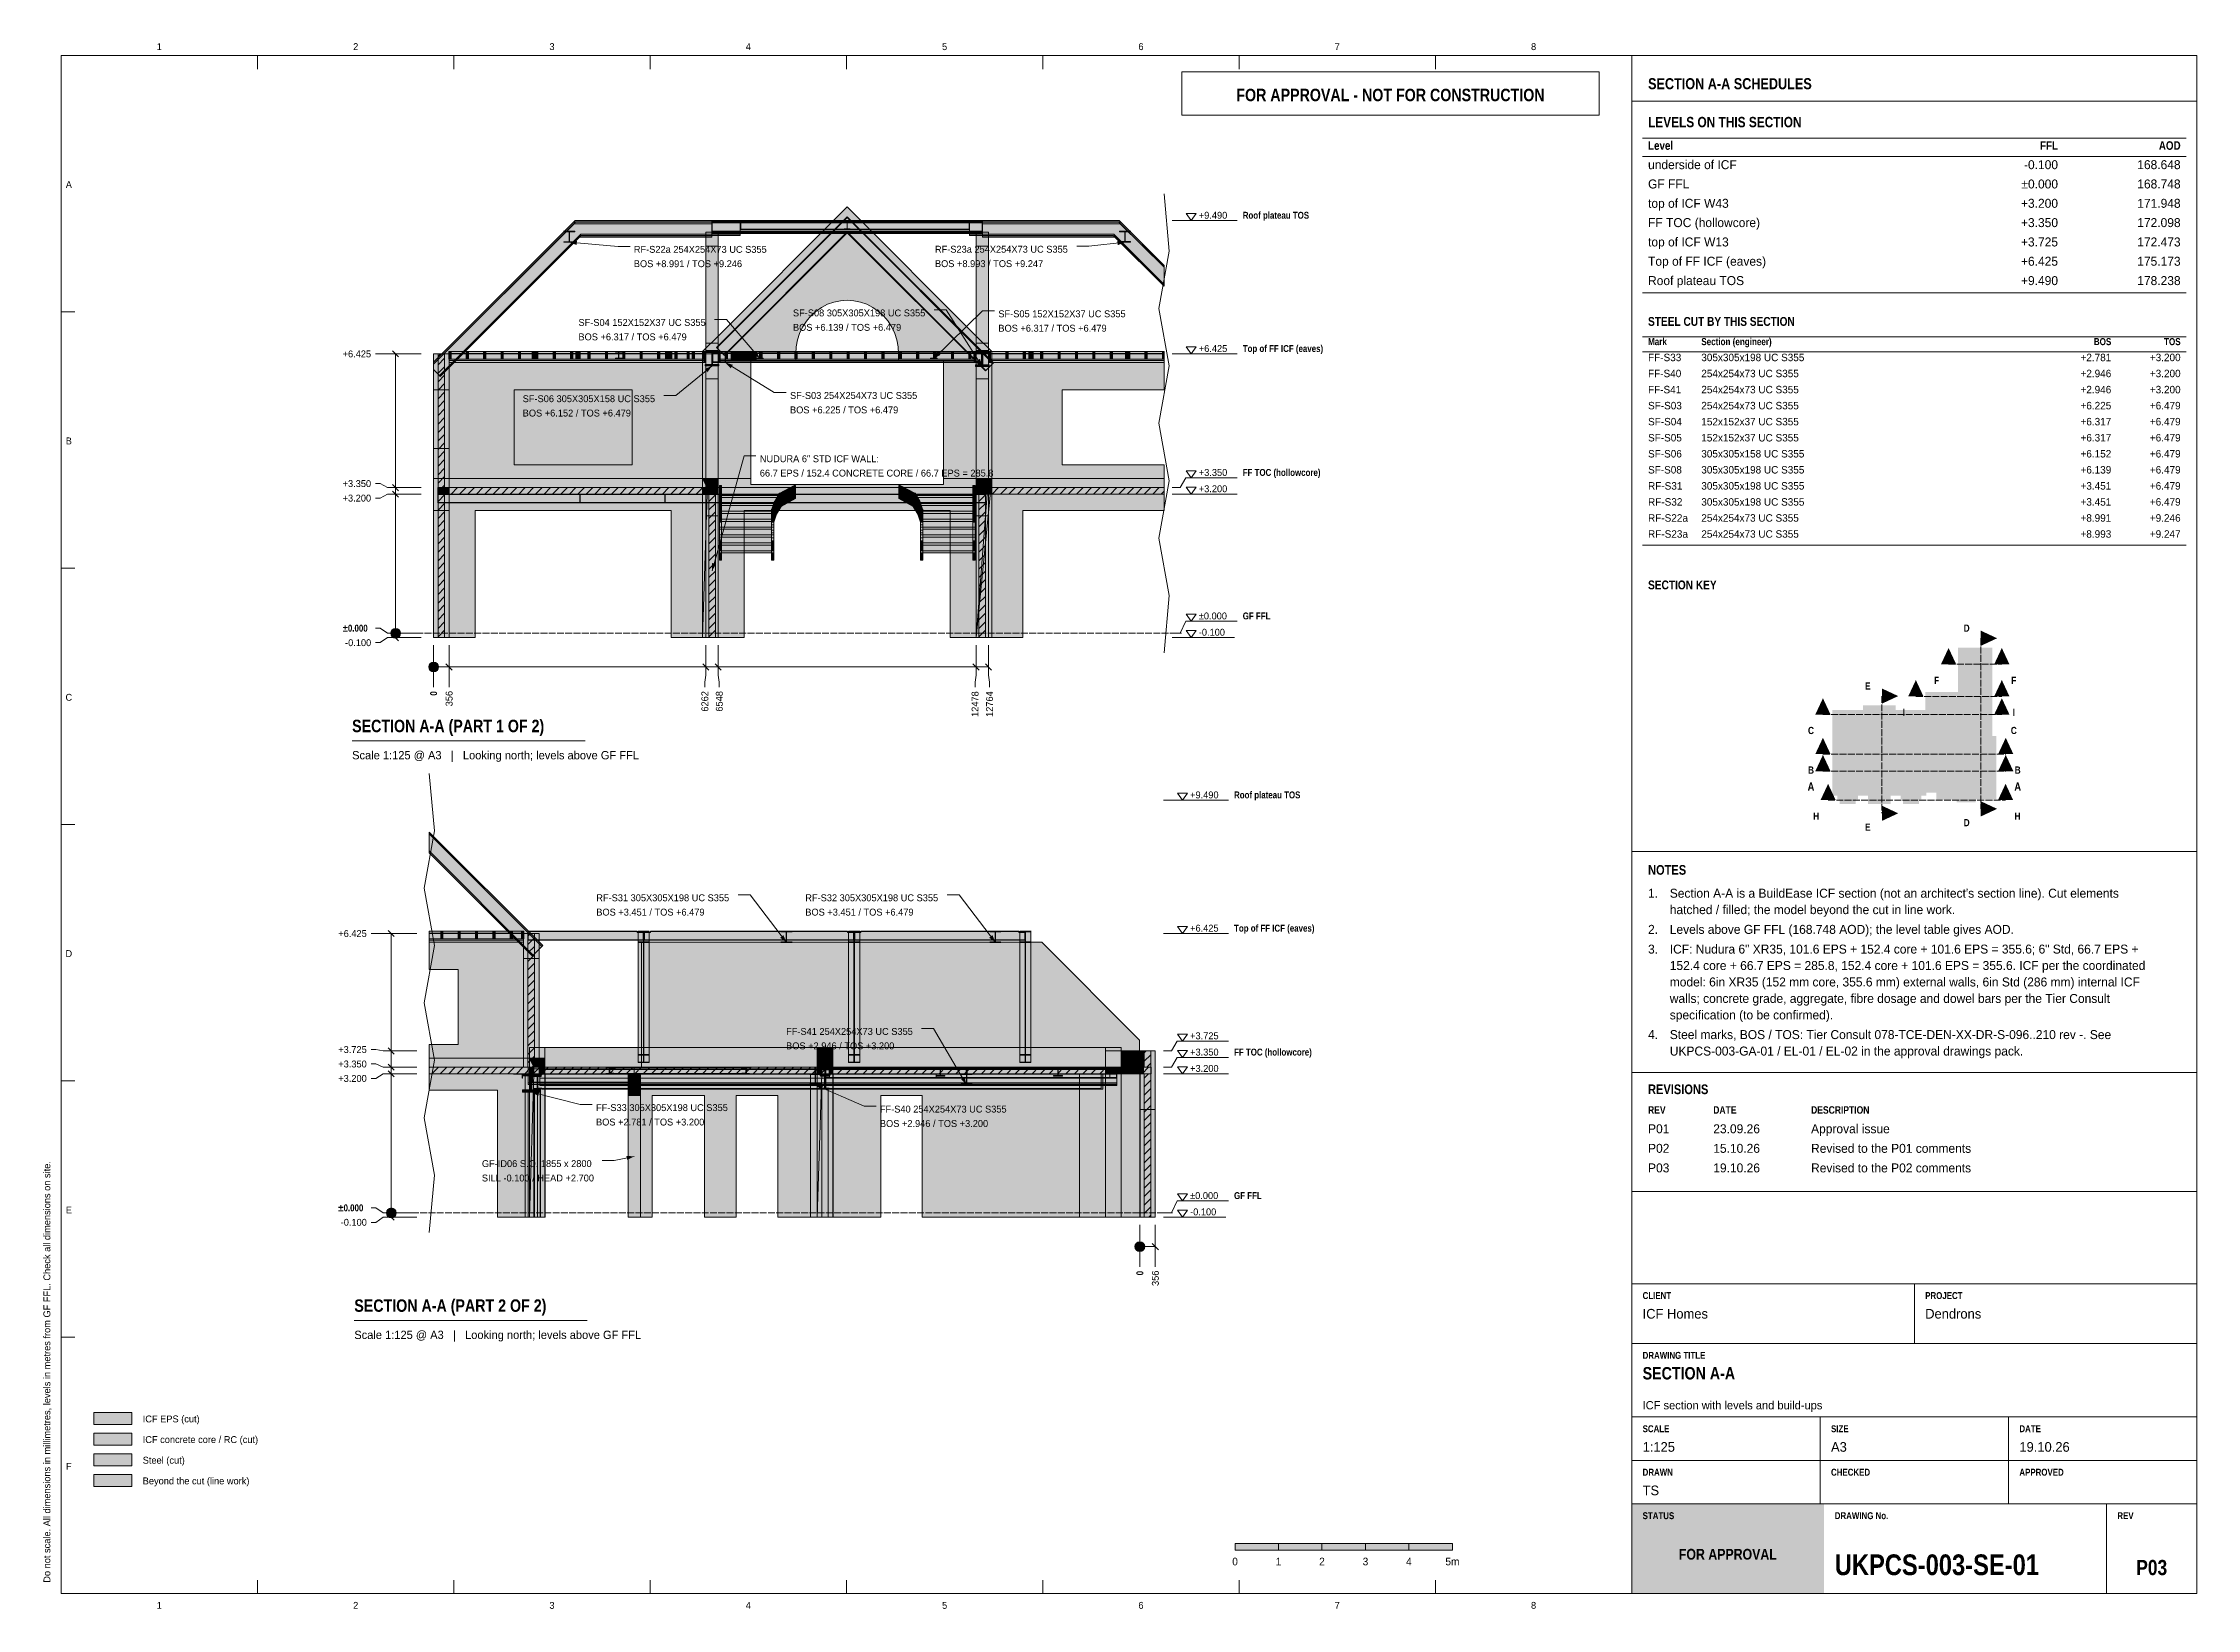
# Model space of a CAD drawing. Header units: millimetres. Extents: x 17 to 413, y 4 to 292.
import ezdxf
from ezdxf.enums import TextEntityAlignment as Align

# ---------------------------------------------------------------- set-up
doc = ezdxf.new("R2010")
doc.units = ezdxf.units.MM
doc.linetypes.add('DASHED', pattern=[1.524, 1.27, -0.254])
for name, color, linetype in [('FILL-C_B2B2B8', 7, 'Continuous'), ('FILL-C_BDBDBF', 7, 'Continuous'), ('FILL-EPS', 7, 'Continuous'), ('FILL-INK', 7, 'Continuous'), ('FILL-LIGHT', 7, 'Continuous'), ('FILL-RED', 7, 'Continuous'), ('FILL-STEEL', 7, 'Continuous'), ('FILL-STEEL_GREY', 7, 'Continuous'), ('FILL-TEAL', 7, 'Continuous'), ('FILL-TIMBER', 7, 'Continuous'), ('FILL-WHITE', 7, 'Continuous'), ('LINE-C_B2B2B8-DASH', 7, 'DASHED'), ('LINE-CORE', 7, 'Continuous'), ('LINE-INK', 7, 'Continuous'), ('LINE-RED', 7, 'Continuous'), ('LINE-RED-DASH', 7, 'DASHED'), ('LINE-STEEL-DASH', 7, 'DASHED'), ('LINE-STEEL_GREY', 7, 'Continuous'), ('LINE-TEAL', 7, 'Continuous'), ('TEXT-C_B2B2B8', 7, 'Continuous'), ('TEXT-EPS', 7, 'Continuous'), ('TEXT-INK', 7, 'Continuous'), ('TEXT-RED', 7, 'Continuous'), ('TEXT-STEEL', 7, 'Continuous'), ('TEXT-STEEL_GREY', 7, 'Continuous'), ('TEXT-TEAL', 7, 'Continuous'), ('TEXT-TEAL_DK', 7, 'Continuous'), ('TEXT-WHITE', 7, 'Continuous')]:
    doc.layers.add(name, color=color, linetype=linetype)
doc.styles.add('OpenSansCondensed-Bold', font='OpenSansCondensed-Bold.ttf')

msp = doc.modelspace()

# ---------------------------------------------------------------- texts
at = {"layer": 'TEXT-C_B2B2B8', "style": 'OpenSansCondensed-Bold'}
for s, p in [('D', (370.63, 183.98)), ('E', (352.43, 173.34)), ('F', (365.1, 174.39)), ('F', (379.3, 174.39)), ('C', (341.98, 165.15)), ('I', (359.08, 168.49)), ('C', (379.3, 165.15)), ('I', (379.3, 168.49)), ('B', (341.98, 157.87)), ('B', (380.02, 157.87)), ('H', (342.93, 149.39)), ('H', (379.99, 149.39)), ('E', (352.43, 147.37)), ('D', (370.63, 148.19))]:
    msp.add_text(s, height=1.32, dxfattribs=at).set_placement(p, align=Align.CENTER)
at = {"layer": 'TEXT-EPS', "style": 'OpenSansCondensed-Bold'}
msp.add_text('STATUS', height=1.27, dxfattribs=at).set_placement((311, 20.7))
at = {"layer": 'TEXT-INK', "style": 'OpenSansCondensed-Bold'}
for s, height, p in [('LEVELS ON THIS SECTION', 1.905, (312, 276.8)), ('STEEL CUT BY THIS SECTION', 1.6256, (312, 240.26)), ('±0.000', 1.27, (71.78, 184)), ('SECTION A-A (PART 1 OF 2)', 2.286, (73.53, 165.5)), ('NOTES', 1.778, (312, 139.27)), ('REVISIONS', 1.778, (312, 98.9)), ('±0.000', 1.27, (70.98, 77.34)), ('SECTION A-A (PART 2 OF 2)', 2.286, (73.93, 58.85)), ('SECTION A-A', 2.286, (311, 46.4)), ('UKPCS-003-SE-01', 3.81, (346.36, 10.4))]:
    msp.add_text(s, height=height, dxfattribs=at).set_placement(p)
at = {"layer": 'TEXT-INK'}
for s, height, p in [('underside of ICF', 1.651, (312, 269.09)), ('GF FFL', 1.651, (312, 265.54)), ('top of ICF W43', 1.651, (312, 261.98)), ('+9.490', 1.27, (229.33, 259.97)), ('FF TOC (hollowcore)', 1.651, (312, 258.43)), ('RF-S22a 254X254X73 UC S355', 1.27, (125.37, 253.7)), ('RF-S23a 254X254X73 UC S355', 1.27, (180.78, 253.72)), ('top of ICF W13', 1.651, (312, 254.87)), ('BOS +8.991 / TOS +9.246', 1.27, (125.37, 251.06)), ('BOS +8.993 / TOS +9.247', 1.27, (180.78, 251.07)), ('Top of FF ICF (eaves)', 1.651, (312, 251.32)), ('Roof plateau TOS', 1.651, (312, 247.76)), ('SF-S08 305X305X198 UC S355', 1.27, (154.65, 242)), ('SF-S05 152X152X37 UC S355', 1.27, (192.45, 241.84)), ('SF-S04 152X152X37 UC S355', 1.27, (115.18, 240.25)), ('BOS +6.317 / TOS +6.479', 1.27, (115.18, 237.6)), ('BOS +6.139 / TOS +6.479', 1.27, (154.65, 239.35)), ('BOS +6.317 / TOS +6.479', 1.27, (192.45, 239.19)), ('+6.425', 1.27, (71.78, 234.46)), ('+6.425', 1.27, (229.33, 235.45)), ('FF-S33', 1.372, (312, 233.76)), ('305x305x198 UC S355', 1.3716, (321.8, 233.76)), ('FF-S40', 1.372, (312, 230.81)), ('254x254x73 UC S355', 1.3716, (321.8, 230.81)), ('SF-S06 305X305X158 UC S355', 1.27, (104.92, 226.22)), ('SF-S03 254X254X73 UC S355', 1.27, (154.11, 226.81)), ('SF-S03', 1.372, (312, 224.9)), ('FF-S41', 1.372, (312, 227.85)), ('254x254x73 UC S355', 1.3716, (321.8, 227.85)), ('254x254x73 UC S355', 1.3716, (321.8, 224.9)), ('BOS +6.152 / TOS +6.479', 1.27, (104.92, 223.58)), ('BOS +6.225 / TOS +6.479', 1.27, (154.11, 224.16)), ('SF-S04', 1.372, (312, 221.95)), ('152x152x37 UC S355', 1.3716, (321.8, 221.95)), ('SF-S05', 1.372, (312, 218.99)), ('152x152x37 UC S355', 1.3716, (321.8, 218.99)), ('NUDURA 6" STD ICF WALL:', 1.27, (148.55, 215.17)), ('SF-S06', 1.372, (312, 216.04)), ('SF-S08', 1.372, (312, 213.09)), ('305x305x158 UC S355', 1.3716, (321.8, 216.04)), ('305x305x198 UC S355', 1.3716, (321.8, 213.09)), ('+3.350', 1.27, (71.78, 210.6)), ('66.7 EPS / 152.4 CONCRETE CORE / 66.7 EPS = 285.8', 1.27, (148.55, 212.53)), ('+3.350', 1.27, (229.33, 212.65)), ('+3.200', 1.27, (229.33, 209.65)), ('RF-S31', 1.372, (312, 210.13)), ('305x305x198 UC S355', 1.3716, (321.8, 210.13)), ('+3.200', 1.27, (71.78, 207.93)), ('RF-S32', 1.372, (312, 207.18)), ('305x305x198 UC S355', 1.3716, (321.8, 207.18)), ('RF-S22a', 1.372, (312, 204.23)), ('RF-S23a', 1.372, (312, 201.28)), ('254x254x73 UC S355', 1.3716, (321.8, 204.23)), ('254x254x73 UC S355', 1.3716, (321.8, 201.28)), ('±0.000', 1.27, (229.33, 186.25)), ('-0.100', 1.27, (72.23, 181.33)), ('-0.100', 1.27, (229.33, 183.25)), ('+9.490', 1.27, (227.73, 153.32)), ('RF-S31 305X305X198 UC S355', 1.27, (118.46, 134.39)), ('RF-S32 305X305X198 UC S355', 1.27, (156.92, 134.39)), ('1.', 1.651, (312, 135.04)), ("Section A-A is a BuildEase ICF section (not an architect's section line). Cut elements", 1.651, (316, 135.04)), ('BOS +3.451 / TOS +6.479', 1.27, (118.46, 131.75)), ('BOS +3.451 / TOS +6.479', 1.27, (156.92, 131.75)), ('hatched / filled; the model beyond the cut in line work.', 1.651, (316, 132.02)), ('+6.425', 1.27, (70.98, 127.81)), ('+6.425', 1.27, (227.73, 128.8)), ('2.', 1.651, (312, 128.39)), ('Levels above GF FFL (168.748 AOD); the level table gives AOD.', 1.651, (316, 128.39)), ('3.', 1.651, (312, 124.76)), ('152.4 core + 66.7 EPS = 285.8, 152.4 core + 101.6 EPS = 355.6. ICF per the coordinated', 1.651, (316, 121.74)), ('ICF: Nudura 6" XR35, 101.6 EPS + 152.4 core + 101.6 EPS = 355.6; 6" Std, 66.7 EPS +', 1.651, (316, 124.76)), ('model: 6in XR35 (152 mm core, 355.6 mm) external walls, 6in Std (286 mm) internal ICF', 1.651, (316, 118.71)), ('walls; concrete grade, aggregate, fibre dosage and dowel bars per the Tier Consult', 1.651, (316, 115.68)), ('FF-S41 254X254X73 UC S355', 1.27, (153.39, 109.8)), ('specification (to be confirmed).', 1.651, (316, 112.65)), ('+3.725', 1.27, (70.98, 106.47)), ('BOS +2.946 / TOS +3.200', 1.27, (153.39, 107.15)), ('+3.725', 1.27, (227.73, 109)), ('+3.350', 1.27, (227.73, 106)), ('4.', 1.651, (312, 109.03)), ('Steel marks, BOS / TOS: Tier Consult 078-TCE-DEN-XX-DR-S-096..210 rev -. See', 1.651, (316, 109.03)), ('UKPCS-003-GA-01 / EL-01 / EL-02 in the approval drawings pack.', 1.651, (316, 106)), ('+3.350', 1.27, (70.98, 103.81)), ('+3.200', 1.27, (227.73, 103)), ('+3.200', 1.27, (70.98, 101.15)), ('FF-S33 305X305X198 UC S355', 1.27, (118.41, 95.78)), ('FF-S40 254X254X73 UC S355', 1.27, (170.65, 95.51)), ('BOS +2.781 / TOS +3.200', 1.27, (118.41, 93.13)), ('BOS +2.946 / TOS +3.200', 1.27, (170.65, 92.86)), ('P01', 1.651, (312, 91.7)), ('23.09.26', 1.651, (324, 91.7)), ('Approval issue', 1.651, (342, 91.7)), ('P02', 1.651, (312, 88.1)), ('15.10.26', 1.651, (324, 88.1)), ('Revised to the P01 comments', 1.651, (342, 88.1)), ('SILL -0.100 / HEAD +2.700', 1.27, (97.41, 82.83)), ('GF-ID06 S.O. 1855 x 2800', 1.27, (97.41, 85.48)), ('P03', 1.651, (312, 84.5)), ('19.10.26', 1.651, (324, 84.5)), ('Revised to the P02 comments', 1.651, (342, 84.5)), ('±0.000', 1.27, (227.73, 79.6)), ('-0.100', 1.27, (71.43, 74.68)), ('-0.100', 1.27, (227.73, 76.6)), ('Dendrons', 1.778, (363, 57.6)), ('ICF Homes', 1.778, (311, 57.6)), ('ICF EPS (cut)', 1.27, (35, 38.5)), ('ICF concrete core / RC (cut)', 1.27, (35, 34.7)), ('Steel (cut)', 1.27, (35, 30.9)), ('1:125', 1.778, (311, 33.1)), ('A3', 1.778, (345.67, 33.1)), ('19.10.26', 1.778, (380.33, 33.1)), ('Beyond the cut (line work)', 1.27, (35, 27.1)), ('TS', 1.778, (311, 25.1))]:
    msp.add_text(s, height=height, dxfattribs=at).set_placement(p)
for s, height, p in [('-0.100', 1.651, (387.44, 269.09)), ('168.648', 1.651, (410, 269.09)), ('±0.000', 1.651, (387.44, 265.54)), ('168.748', 1.651, (410, 265.54)), ('+3.200', 1.651, (387.44, 261.98)), ('171.948', 1.651, (410, 261.98)), ('+3.350', 1.651, (387.44, 258.43)), ('172.098', 1.651, (410, 258.43)), ('+3.725', 1.651, (387.44, 254.87)), ('172.473', 1.651, (410, 254.87)), ('+6.425', 1.651, (387.44, 251.32)), ('175.173', 1.651, (410, 251.32)), ('+9.490', 1.651, (387.44, 247.76)), ('178.238', 1.651, (410, 247.76)), ('+2.781', 1.372, (397.24, 233.76)), ('+3.200', 1.372, (410, 233.76)), ('+2.946', 1.372, (397.24, 230.81)), ('+3.200', 1.372, (410, 230.81)), ('+2.946', 1.372, (397.24, 227.85)), ('+6.225', 1.372, (397.24, 224.9)), ('+3.200', 1.372, (410, 227.85)), ('+6.479', 1.372, (410, 224.9)), ('+6.317', 1.372, (397.24, 221.95)), ('+6.479', 1.372, (410, 221.95)), ('+6.317', 1.372, (397.24, 218.99)), ('+6.479', 1.372, (410, 218.99)), ('+6.152', 1.372, (397.24, 216.04)), ('+6.139', 1.372, (397.24, 213.09)), ('+6.479', 1.372, (410, 216.04)), ('+6.479', 1.372, (410, 213.09)), ('+3.451', 1.372, (397.24, 210.13)), ('+6.479', 1.372, (410, 210.13)), ('+3.451', 1.372, (397.24, 207.18)), ('+6.479', 1.372, (410, 207.18)), ('+8.991', 1.372, (397.24, 204.23)), ('+8.993', 1.372, (397.24, 201.28)), ('+9.246', 1.372, (410, 204.23)), ('+9.247', 1.372, (410, 201.28))]:
    msp.add_text(s, height=height, dxfattribs=at).set_placement(p, align=Align.RIGHT)
at = {"layer": 'TEXT-INK', "style": 'OpenSansCondensed-Bold'}
for p in [(89.16, 172.22), (219.12, 65.56)]:
    msp.add_text('0', height=1.27, rotation=90, dxfattribs=at).set_placement(p)
at = {"layer": 'TEXT-INK'}
for s, p in [('356', (92.01, 170.26)), ('6262', (139.07, 169.28)), ('6548', (141.73, 169.28)), ('12478', (188.79, 168.3)), ('12764', (191.46, 168.3)), ('356', (221.97, 63.6))]:
    msp.add_text(s, height=1.27, rotation=90, dxfattribs=at).set_placement(p)
for s, height, p in [('0', 1.4, (236, 12.2)), ('1', 1.4, (244, 12.2)), ('2', 1.4, (252, 12.2)), ('3', 1.4, (260, 12.2)), ('4', 1.4, (268, 12.2)), ('5m', 1.397, (276, 12.2))]:
    msp.add_text(s, height=height, dxfattribs=at).set_placement(p, align=Align.CENTER)
at = {"layer": 'TEXT-INK', "style": 'OpenSansCondensed-Bold'}
msp.add_text('P03', height=2.794, dxfattribs=at).set_placement((404.68, 10.4), align=Align.CENTER)
at = {"layer": 'TEXT-RED', "style": 'OpenSansCondensed-Bold'}
for s, height, p in [('FOR APPROVAL - NOT FOR CONSTRUCTION', 2.286, (264.6, 281.6)), ('A', 1.52, (341.98, 154.72)), ('A', 1.52, (380.02, 154.72))]:
    msp.add_text(s, height=height, dxfattribs=at).set_placement(p, align=Align.CENTER)
at = {"layer": 'TEXT-STEEL', "style": 'OpenSansCondensed-Bold'}
for s, p in [('Roof plateau TOS', (237.42, 259.97)), ('Top of FF ICF (eaves)', (237.42, 235.45)), ('FF TOC (hollowcore)', (237.42, 212.65)), ('GF FFL', (237.42, 186.25)), ('Roof plateau TOS', (235.82, 153.32)), ('Top of FF ICF (eaves)', (235.82, 128.8)), ('FF TOC (hollowcore)', (235.82, 106)), ('GF FFL', (235.82, 79.6))]:
    msp.add_text(s, height=1.27, dxfattribs=at).set_placement(p)
at = {"layer": 'TEXT-STEEL_GREY'}
for s, p in [('1', (38.06, 291)), ('2', (74.19, 291)), ('3', (110.31, 291)), ('4', (146.44, 291)), ('5', (182.56, 291)), ('6', (218.69, 291)), ('7', (254.81, 291)), ('8', (290.94, 291)), ('A', (21.4, 265.62)), ('B', (21.4, 218.45)), ('C', (21.4, 171.28)), ('D', (21.4, 124.12)), ('E', (21.4, 76.95)), ('F', (21.4, 29.78)), ('1', (38.06, 4.2)), ('2', (74.19, 4.2)), ('3', (110.31, 4.2)), ('4', (146.44, 4.2)), ('5', (182.56, 4.2)), ('6', (218.69, 4.2)), ('7', (254.81, 4.2)), ('8', (290.94, 4.2))]:
    msp.add_text(s, height=1.27, dxfattribs=at).set_placement(p, align=Align.CENTER)
at = {"layer": 'TEXT-STEEL_GREY', "style": 'OpenSansCondensed-Bold'}
for s, height, p in [('Level', 1.575, (312, 272.65)), ('Mark', 1.295, (312, 236.71)), ('Section (engineer)', 1.2954, (321.8, 236.71)), ('REV', 1.372, (312, 95.3)), ('DATE', 1.372, (324, 95.3)), ('DESCRIPTION', 1.3716, (342, 95.3)), ('CLIENT', 1.27, (311, 61.2)), ('PROJECT', 1.27, (363, 61.2)), ('DRAWING TITLE', 1.27, (311, 50.2)), ('SCALE', 1.27, (311, 36.7)), ('SIZE', 1.27, (345.67, 36.7)), ('DATE', 1.27, (380.33, 36.7)), ('DRAWN', 1.27, (311, 28.7)), ('CHECKED', 1.27, (345.67, 28.7)), ('APPROVED', 1.27, (380.33, 28.7)), ('DRAWING No.', 1.27, (346.36, 20.7)), ('REV', 1.27, (398.36, 20.7))]:
    msp.add_text(s, height=height, dxfattribs=at).set_placement(p)
for s, height, p in [('FFL', 1.575, (387.44, 272.65)), ('AOD', 1.575, (410, 272.65)), ('BOS', 1.295, (397.24, 236.71)), ('TOS', 1.295, (410, 236.71))]:
    msp.add_text(s, height=height, dxfattribs=at).set_placement(p, align=Align.RIGHT)
at = {"layer": 'TEXT-STEEL_GREY'}
for s, p in [('Scale 1:125 @ A3   |   Looking north; levels above GF FFL', (73.53, 160.5)), ('Scale 1:125 @ A3   |   Looking north; levels above GF FFL', (73.93, 53.85)), ('ICF section with levels and build-ups', (311, 40.9))]:
    msp.add_text(s, height=1.524, dxfattribs=at).set_placement(p)
msp.add_text('Do not scale. All dimensions in millimetres, levels in metres from GF FFL. Check all dimensions on site.', height=1.27, rotation=90, dxfattribs=at).set_placement((18, 9))
at = {"layer": 'TEXT-TEAL', "style": 'OpenSansCondensed-Bold'}
msp.add_text('SECTION A-A SCHEDULES', height=2.032, dxfattribs=at).set_placement((312, 283.8))
at = {"layer": 'TEXT-TEAL_DK', "style": 'OpenSansCondensed-Bold'}
msp.add_text('SECTION KEY', height=1.6256, dxfattribs=at).set_placement((312, 191.78))
at = {"layer": 'TEXT-WHITE', "style": 'OpenSansCondensed-Bold'}
msp.add_text('FOR APPROVAL', height=1.9812, dxfattribs=at).set_placement((326.68, 13.25), align=Align.CENTER)

# ---------------------------------------------------------------- hatches: boundary and pattern name
at = {"layer": 'FILL-C_B2B2B8', "true_color": 0xb2b2b8}
h = msp.add_hatch(color=253, dxfattribs=at)
h.dxf.hatch_style = 1
h.paths.add_polyline_path([(376.23, 182.78), (373.23, 184.18), (373.23, 181.38)])
h = msp.add_hatch(color=253, dxfattribs=at)
h.dxf.hatch_style = 1
h.paths.add_polyline_path([(367.3, 180.99), (365.9, 177.99), (368.7, 177.99)])
h = msp.add_hatch(color=253, dxfattribs=at)
h.dxf.hatch_style = 1
h.paths.add_polyline_path([(377.1, 180.99), (375.7, 177.99), (378.5, 177.99)])
h = msp.add_hatch(color=253, dxfattribs=at)
h.dxf.hatch_style = 1
h.paths.add_polyline_path([(361.28, 175.09), (359.88, 172.09), (362.68, 172.09)])
h = msp.add_hatch(color=253, dxfattribs=at)
h.dxf.hatch_style = 1
h.paths.add_polyline_path([(377.1, 175.09), (375.7, 172.09), (378.5, 172.09)])
h = msp.add_hatch(color=253, dxfattribs=at)
h.dxf.hatch_style = 1
h.paths.add_polyline_path([(344.18, 171.75), (342.78, 168.75), (345.58, 168.75)])
h = msp.add_hatch(color=253, dxfattribs=at)
h.dxf.hatch_style = 1
h.paths.add_polyline_path([(358.03, 172.14), (355.03, 173.54), (355.03, 170.74)])
h = msp.add_hatch(color=253, dxfattribs=at)
h.dxf.hatch_style = 1
h.paths.add_polyline_path([(377.1, 171.75), (375.7, 168.75), (378.5, 168.75)])
h = msp.add_hatch(color=253, dxfattribs=at)
h.dxf.hatch_style = 1
h.paths.add_polyline_path([(344.18, 164.47), (342.78, 161.47), (345.58, 161.47)])
h = msp.add_hatch(color=253, dxfattribs=at)
h.dxf.hatch_style = 1
h.paths.add_polyline_path([(377.82, 164.47), (376.42, 161.47), (379.22, 161.47)])
h = msp.add_hatch(color=253, dxfattribs=at)
h.dxf.hatch_style = 1
h.paths.add_polyline_path([(345.13, 155.99), (343.73, 152.99), (346.53, 152.99)])
h = msp.add_hatch(color=253, dxfattribs=at)
h.dxf.hatch_style = 1
h.paths.add_polyline_path([(377.79, 155.99), (376.39, 152.99), (379.19, 152.99)])
h = msp.add_hatch(color=253, dxfattribs=at)
h.dxf.hatch_style = 1
h.paths.add_polyline_path([(358.03, 150.57), (355.03, 151.97), (355.03, 149.17)])
h = msp.add_hatch(color=253, dxfattribs=at)
h.dxf.hatch_style = 1
h.paths.add_polyline_path([(376.23, 151.39), (373.23, 152.79), (373.23, 149.99)])
at = {"layer": 'FILL-C_BDBDBF', "true_color": 0xbdbdbf}
h = msp.add_hatch(color=9, dxfattribs=at)
h.dxf.hatch_style = 1
h.paths.add_polyline_path([(90.56, 210.51), (89.9, 210.51), (89.34, 210.51), (89.34, 235.1), (90.56, 235.1)])
h = msp.add_hatch(color=9, dxfattribs=at)
h.dxf.hatch_style = 1
h.paths.add_polyline_path([(89.34, 209.29), (90.56, 209.29), (90.56, 182.9), (89.34, 182.9)])
h = msp.add_hatch(color=9, dxfattribs=at)
h.dxf.hatch_style = 1
h.paths.add_polyline_path([(140.37, 182.9), (139.69, 182.9), (139.15, 182.9), (139.15, 209.3), (140.37, 209.3)])
h = msp.add_hatch(color=9, dxfattribs=at)
h.dxf.hatch_style = 1
h.paths.add_polyline_path([(190.1, 182.9), (189.42, 182.9), (188.88, 182.9), (188.88, 209.3), (190.1, 209.3)])
h = msp.add_hatch(color=9, dxfattribs=at)
h.dxf.hatch_style = 1
h.paths.add_polyline_path([(107.11, 103.85), (105.89, 103.85), (105.89, 128.45), (107.11, 128.45)])
h = msp.add_hatch(color=9, dxfattribs=at)
h.dxf.hatch_style = 1
h.paths.add_polyline_path([(220.51, 103.86), (219.38, 103.86), (219.29, 103.86), (219.29, 106.85), (220.07, 106.85), (220.51, 106.85), (220.51, 76.25), (219.29, 76.25), (219.29, 102.63), (219.47, 102.63), (219.61, 102.63), (220.51, 102.63), (220.51, 103.18)])
h = msp.add_hatch(color=9, dxfattribs=at)
h.dxf.hatch_style = 1
h.paths.add_polyline_path([(26, 34.3), (33, 34.3), (33, 36.5), (26, 36.5)])
at = {"layer": 'FILL-EPS', "true_color": 0xccffff}
h = msp.add_hatch(color=7, dxfattribs=at)
h.dxf.hatch_style = 1
h.paths.add_polyline_path([(88.53, 203.24), (88.53, 207.07), (88.53, 212.16), (88.53, 217.39), (88.53, 217.69), (88.53, 217.7), (88.53, 217.93), (88.53, 228.5), (88.53, 228.52), (88.53, 228.87), (88.53, 235.1), (89.34, 235.1), (89.34, 210.51), (89.34, 210.51), (89.34, 210.17), (89.34, 209.29), (89.34, 209.29), (89.34, 182.9), (88.53, 182.9)])
h = msp.add_hatch(color=7, dxfattribs=at)
h.dxf.hatch_style = 1
h.paths.add_polyline_path([(91.37, 235.1), (91.37, 228.87), (91.37, 228.52), (91.37, 228.5), (91.37, 228.27), (91.37, 217.7), (91.37, 217.69), (91.37, 217.39), (91.37, 212.16), (91.37, 210.96), (91.37, 210.51), (90.56, 210.51), (90.56, 235.1), (90.59, 235.1)])
h = msp.add_hatch(color=7, dxfattribs=at)
h.dxf.hatch_style = 1
h.paths.add_polyline_path([(91.37, 182.9), (91, 182.9), (90.56, 182.9), (90.56, 209.29), (90.81, 209.29), (91.37, 209.29), (91.37, 206.7), (91.37, 186.36)])
h = msp.add_hatch(color=7, dxfattribs=at)
h.dxf.hatch_style = 1
h.paths.add_polyline_path([(138.62, 209.3), (139.07, 209.3), (139.15, 209.3), (139.15, 182.9), (138.62, 182.9), (138.62, 193.38), (138.62, 207.43)])
h = msp.add_hatch(color=7, dxfattribs=at)
h.dxf.hatch_style = 1
h.paths.add_polyline_path([(140.91, 209.3), (140.91, 207.43), (140.91, 196.95), (140.91, 182.9), (140.37, 182.9), (140.37, 209.3), (140.9, 209.3)])
h = msp.add_hatch(color=7, dxfattribs=at)
h.dxf.hatch_style = 1
h.paths.add_polyline_path([(188.88, 209.3), (188.88, 182.9), (188.35, 182.9), (188.35, 193.38), (188.35, 207.43), (188.35, 209.3)])
h = msp.add_hatch(color=7, dxfattribs=at)
h.dxf.hatch_style = 1
h.paths.add_polyline_path([(190.18, 209.3), (190.63, 209.3), (190.63, 207.43), (190.63, 196.95), (190.63, 182.9), (190.1, 182.9), (190.1, 209.3), (190.18, 209.3)])
h = msp.add_hatch(color=7, dxfattribs=at)
h.dxf.hatch_style = 1
h.paths.add_polyline_path([(105.89, 128.45), (105.89, 103.85), (105.86, 103.85), (105.08, 103.85), (105.08, 117.15), (105.08, 125.39), (105.08, 128.45)])
h = msp.add_hatch(color=7, dxfattribs=at)
h.dxf.hatch_style = 1
h.paths.add_polyline_path([(107.93, 128.45), (107.93, 125.39), (107.93, 112.09), (107.93, 103.85), (107.11, 103.85), (107.11, 128.45), (107.14, 128.45)])
h = msp.add_hatch(color=7, dxfattribs=at)
h.dxf.hatch_style = 1
h.paths.add_polyline_path([(218.48, 105.18), (218.48, 106.85), (219.29, 106.85), (219.29, 103.86), (218.48, 103.86)])
h = msp.add_hatch(color=7, dxfattribs=at)
h.dxf.hatch_style = 1
h.paths.add_polyline_path([(221.33, 97.86), (221.33, 81.39), (221.33, 76.25), (220.85, 76.25), (220.51, 76.25), (220.51, 106.85), (221.33, 106.85)])
h = msp.add_hatch(color=7, dxfattribs=at)
h.dxf.hatch_style = 1
h.paths.add_polyline_path([(124.57, 102.65), (126.59, 102.65), (126.59, 101.62), (126.59, 98.65), (126.24, 98.65), (124.3, 98.65), (124.3, 101.62), (124.3, 102.64), (124.3, 102.65)])
h = msp.add_hatch(color=7, dxfattribs=at)
h.dxf.hatch_style = 1
h.paths.add_polyline_path([(218.48, 80.68), (218.48, 97.16), (218.48, 102.63), (219.29, 102.63), (219.29, 76.25), (218.48, 76.25)])
h = msp.add_hatch(color=7, dxfattribs=at)
h.dxf.hatch_style = 1
h.paths.add_polyline_path([(26, 38.1), (33, 38.1), (33, 40.3), (26, 40.3)])
at = {"layer": 'FILL-INK', "true_color": 0x1a1a1f}
h = msp.add_hatch(color=250, dxfattribs=at)
h.dxf.hatch_style = 1
h.paths.add_polyline_path([(113.47, 255.63), (114.9, 255.9), (114.84, 255.14)])
h = msp.add_hatch(color=250, dxfattribs=at)
h.dxf.hatch_style = 1
h.paths.add_polyline_path([(215.77, 255.64), (214.42, 255.11), (214.34, 255.87)])
h = msp.add_hatch(color=250, dxfattribs=at)
h.dxf.hatch_style = 1
h.paths.add_polyline_path([(148.55, 234.24), (147.36, 235.05), (147.93, 235.55)])
h = msp.add_hatch(color=250, dxfattribs=at)
h.dxf.hatch_style = 1
h.paths.add_polyline_path([(180.55, 234.24), (181.29, 235.49), (181.82, 234.94)])
h = msp.add_hatch(color=250, dxfattribs=at)
h.dxf.hatch_style = 1
h.paths.add_polyline_path([(189.49, 232.81), (188.42, 233.79), (189.06, 234.2)])
h = msp.add_hatch(color=250, dxfattribs=at)
h.dxf.hatch_style = 1
h.paths.add_polyline_path([(139.76, 232.92), (138.93, 231.73), (138.44, 232.32)])
h = msp.add_hatch(color=250, dxfattribs=at)
h.dxf.hatch_style = 1
h.paths.add_polyline_path([(142.21, 233.5), (143.6, 233.09), (143.21, 232.44)])
h = msp.add_hatch(color=250, dxfattribs=at)
h.dxf.hatch_style = 1
h.paths.add_polyline_path([(139.76, 195.17), (139.77, 196.62), (140.5, 196.41)])
h = msp.add_hatch(color=250, dxfattribs=at)
h.dxf.hatch_style = 1
h.paths.add_polyline_path([(153.45, 126.79), (152.3, 127.68), (152.9, 128.14)])
h = msp.add_hatch(color=250, dxfattribs=at)
h.dxf.hatch_style = 1
h.paths.add_polyline_path([(191.91, 126.79), (190.76, 127.68), (191.36, 128.14)])
h = msp.add_hatch(color=250, dxfattribs=at)
h.dxf.hatch_style = 1
h.paths.add_polyline_path([(106.51, 99.29), (107.96, 99.31), (107.77, 98.57)])
h = msp.add_hatch(color=250, dxfattribs=at)
h.dxf.hatch_style = 1
h.paths.add_polyline_path([(158.75, 100.61), (160.18, 100.4), (159.88, 99.71)])
h = msp.add_hatch(color=250, dxfattribs=at)
h.dxf.hatch_style = 1
h.paths.add_polyline_path([(186.61, 100.61), (185.57, 101.63), (186.23, 102.01)])
h = msp.add_hatch(color=250, dxfattribs=at)
h.dxf.hatch_style = 1
h.paths.add_polyline_path([(125.44, 87.45), (124.15, 86.79), (123.99, 87.53)])
at = {"layer": 'FILL-INK', "true_color": 0x14141a}
h = msp.add_hatch(color=250, dxfattribs=at)
h.dxf.hatch_style = 1
h.paths.add_polyline_path([(236, 15), (244, 15), (244, 16.2), (236, 16.2)])
h = msp.add_hatch(color=250, dxfattribs=at)
h.dxf.hatch_style = 1
h.paths.add_polyline_path([(252, 15), (260, 15), (260, 16.2), (252, 16.2)])
h = msp.add_hatch(color=250, dxfattribs=at)
h.dxf.hatch_style = 1
h.paths.add_polyline_path([(268, 15), (276, 15), (276, 16.2), (268, 16.2)])
at = {"layer": 'FILL-LIGHT', "true_color": 0xcccccf}
h = msp.add_hatch(color=254, dxfattribs=at)
h.dxf.hatch_style = 1
h.paths.add_polyline_path([(89.3, 210.5), (114.25, 210.5), (139.75, 210.5), (139.75, 209.89), (139.75, 209.3), (114.8, 209.3), (89.3, 209.3), (89.3, 209.91)])
h = msp.add_hatch(color=254, dxfattribs=at)
h.dxf.hatch_style = 1
h.paths.add_polyline_path([(222.93, 210.5), (222.93, 209.3), (193.47, 209.3), (189.5, 209.3), (189.5, 209.4), (189.5, 210.5)])
h = msp.add_hatch(color=254, dxfattribs=at)
h.dxf.hatch_style = 1
h.paths.add_polyline_path([(102.28, 103.85), (106.26, 103.85), (106.26, 103.75), (106.26, 102.65), (87.73, 102.65), (87.73, 103.85)])
h = msp.add_hatch(color=254, dxfattribs=at)
h.dxf.hatch_style = 1
h.paths.add_polyline_path([(116.58, 103.85), (125.44, 103.85), (125.44, 103.29), (125.44, 102.65), (115.14, 102.65), (106.28, 102.65), (106.28, 103.2), (106.28, 103.85)])
h = msp.add_hatch(color=254, dxfattribs=at)
h.dxf.hatch_style = 1
h.paths.add_polyline_path([(125.46, 103.85), (157.06, 103.85), (158.67, 103.85), (158.67, 103.79), (158.67, 102.65), (127.06, 102.65), (125.46, 102.65), (125.46, 102.7)])
h = msp.add_hatch(color=254, dxfattribs=at)
h.dxf.hatch_style = 1
h.paths.add_polyline_path([(185.19, 103.85), (186.53, 103.85), (186.53, 103.79), (186.53, 102.65), (160.16, 102.65), (158.83, 102.65), (158.83, 102.7), (158.83, 103.85)])
h = msp.add_hatch(color=254, dxfattribs=at)
h.dxf.hatch_style = 1
h.paths.add_polyline_path([(218.92, 103.85), (220.56, 103.85), (220.56, 103.79), (220.56, 102.65), (188.32, 102.65), (186.69, 102.65), (186.69, 102.7), (186.69, 103.85)])
at = {"layer": 'FILL-RED', "true_color": 0xcc141a}
h = msp.add_hatch(color=242, dxfattribs=at)
h.dxf.hatch_style = 1
h.paths.add_polyline_path([(344.18, 161.32), (342.78, 158.32), (345.58, 158.32)])
h = msp.add_hatch(color=242, dxfattribs=at)
h.dxf.hatch_style = 1
h.paths.add_polyline_path([(377.82, 161.32), (376.42, 158.32), (379.22, 158.32)])
at = {"layer": 'FILL-STEEL', "true_color": 0x0d2973}
h = msp.add_hatch(color=166, dxfattribs=at)
h.dxf.hatch_style = 1
h.paths.add_polyline_path([(112.46, 255.63), (112.46, 255.65), (112.46, 255.74), (113.25, 255.74), (113.44, 255.74), (113.44, 256.09), (113.44, 257.55), (112.64, 257.55), (112.46, 257.55), (112.46, 257.57), (112.46, 257.66), (114.11, 257.66), (114.49, 257.66), (114.49, 257.64), (114.49, 257.55), (113.69, 257.55), (113.51, 257.55), (113.51, 257.21), (113.51, 255.74), (114.31, 255.74), (114.49, 255.74), (114.49, 255.72), (114.49, 255.63), (112.84, 255.63)])
h = msp.add_hatch(color=166, dxfattribs=at)
h.dxf.hatch_style = 1
h.paths.add_polyline_path([(214.75, 255.64), (214.75, 255.66), (214.75, 255.76), (215.55, 255.76), (215.74, 255.76), (215.74, 256.1), (215.74, 257.56), (214.94, 257.56), (214.75, 257.56), (214.75, 257.58), (214.75, 257.68), (216.4, 257.68), (216.79, 257.68), (216.79, 257.65), (216.79, 257.56), (215.99, 257.56), (215.8, 257.56), (215.8, 257.22), (215.8, 255.76), (216.6, 255.76), (216.79, 255.76), (216.79, 255.74), (216.79, 255.64), (215.14, 255.64)])
h = msp.add_hatch(color=166, dxfattribs=at)
h.dxf.hatch_style = 1
h.paths.add_polyline_path([(138.52, 232.92), (138.52, 233.01), (138.52, 233.12), (139.12, 233.12), (139.7, 233.12), (139.7, 234.21), (139.7, 235.33), (139.1, 235.33), (138.52, 235.33), (138.52, 235.43), (138.52, 235.53), (139.78, 235.53), (141.01, 235.53), (141.01, 235.43), (141.01, 235.33), (140.41, 235.33), (139.83, 235.33), (139.83, 234.24), (139.83, 233.12), (140.42, 233.12), (141.01, 233.12), (141.01, 233.02), (141.01, 232.92), (139.75, 232.92)])
h = msp.add_hatch(color=166, dxfattribs=at)
h.dxf.hatch_style = 1
h.paths.add_polyline_path([(141.19, 233.5), (141.19, 233.55), (141.19, 233.61), (141.73, 233.61), (142.18, 233.61), (142.18, 234.42), (142.18, 235.42), (141.63, 235.42), (141.19, 235.42), (141.19, 235.47), (141.19, 235.53), (142.31, 235.53), (143.23, 235.53), (143.23, 235.48), (143.23, 235.42), (142.69, 235.42), (142.24, 235.42), (142.24, 234.61), (142.24, 233.61), (142.79, 233.61), (143.23, 233.61), (143.23, 233.56), (143.23, 233.5), (142.11, 233.5)])
h = msp.add_hatch(color=166, dxfattribs=at)
h.dxf.hatch_style = 1
h.paths.add_polyline_path([(147.94, 234.24), (147.94, 234.28), (147.94, 234.33), (148.26, 234.33), (148.52, 234.33), (148.52, 234.83), (148.52, 235.44), (148.2, 235.44), (147.94, 235.44), (147.94, 235.48), (147.94, 235.53), (148.62, 235.53), (149.17, 235.53), (149.17, 235.49), (149.17, 235.44), (148.85, 235.44), (148.59, 235.44), (148.59, 234.94), (148.59, 234.33), (148.91, 234.33), (149.17, 234.33), (149.17, 234.29), (149.17, 234.24), (148.49, 234.24)])
h = msp.add_hatch(color=166, dxfattribs=at)
h.dxf.hatch_style = 1
h.paths.add_polyline_path([(179.94, 234.24), (179.94, 234.28), (179.94, 234.33), (180.26, 234.33), (180.52, 234.33), (180.52, 234.83), (180.52, 235.44), (180.2, 235.44), (179.94, 235.44), (179.94, 235.48), (179.94, 235.53), (180.62, 235.53), (181.17, 235.53), (181.17, 235.49), (181.17, 235.44), (180.85, 235.44), (180.59, 235.44), (180.59, 234.94), (180.59, 234.33), (180.91, 234.33), (181.17, 234.33), (181.17, 234.29), (181.17, 234.24), (180.49, 234.24)])
h = msp.add_hatch(color=166, dxfattribs=at)
h.dxf.hatch_style = 1
h.paths.add_polyline_path([(188.23, 232.81), (188.23, 232.94), (188.23, 233.06), (188.83, 233.06), (189.41, 233.06), (189.41, 234.16), (189.41, 235.28), (188.81, 235.28), (188.23, 235.28), (188.23, 235.4), (188.23, 235.53), (189.51, 235.53), (190.75, 235.53), (190.75, 235.41), (190.75, 235.28), (190.15, 235.28), (189.57, 235.28), (189.57, 234.19), (189.57, 233.06), (190.17, 233.06), (190.75, 233.06), (190.75, 232.94), (190.75, 232.81), (189.47, 232.81)])
h = msp.add_hatch(color=166, dxfattribs=at)
h.dxf.hatch_style = 1
h.paths.add_polyline_path([(152.42, 126.79), (152.42, 126.91), (152.42, 126.93), (153.22, 126.93), (153.41, 126.93), (153.41, 128.39), (153.41, 128.74), (152.61, 128.74), (152.42, 128.74), (152.42, 128.85), (152.42, 128.88), (154.09, 128.88), (154.48, 128.88), (154.48, 128.85), (154.48, 128.74), (153.68, 128.74), (153.49, 128.74), (153.49, 128.39), (153.49, 126.93), (154.29, 126.93), (154.48, 126.93), (154.48, 126.91), (154.48, 126.79), (152.82, 126.79)])
h = msp.add_hatch(color=166, dxfattribs=at)
h.dxf.hatch_style = 1
h.paths.add_polyline_path([(190.88, 126.79), (190.88, 126.91), (190.88, 126.93), (191.68, 126.93), (191.86, 126.93), (191.86, 128.39), (191.86, 128.74), (191.06, 128.74), (190.88, 128.74), (190.88, 128.85), (190.88, 128.88), (192.55, 128.88), (192.93, 128.88), (192.93, 128.85), (192.93, 128.74), (192.13, 128.74), (191.95, 128.74), (191.95, 128.39), (191.95, 126.93), (192.74, 126.93), (192.93, 126.93), (192.93, 126.91), (192.93, 126.79), (191.28, 126.79)])
h = msp.add_hatch(color=166, dxfattribs=at)
h.dxf.hatch_style = 1
h.paths.add_polyline_path([(104.88, 99.29), (104.88, 99.68), (104.88, 99.69), (104.89, 99.69), (106.38, 99.69), (106.38, 102.23), (106.38, 102.25), (106.37, 102.25), (104.88, 102.25), (104.88, 102.64), (104.88, 102.65), (104.9, 102.65), (108.13, 102.65), (108.13, 102.25), (108.13, 102.25), (108.12, 102.25), (106.63, 102.25), (106.63, 99.71), (106.63, 99.69), (106.64, 99.69), (108.13, 99.69), (108.13, 99.3), (108.13, 99.29), (108.11, 99.29)])
h = msp.add_hatch(color=166, dxfattribs=at)
h.dxf.hatch_style = 1
h.paths.add_polyline_path([(157.73, 100.61), (157.73, 100.63), (157.73, 100.73), (158.59, 100.73), (158.71, 100.73), (158.71, 100.94), (158.71, 102.53), (157.84, 102.53), (157.73, 102.53), (157.73, 102.54), (157.73, 102.65), (159.52, 102.65), (159.76, 102.65), (159.76, 102.63), (159.76, 102.53), (158.9, 102.53), (158.78, 102.53), (158.78, 102.32), (158.78, 100.73), (159.65, 100.73), (159.76, 100.73), (159.76, 100.71), (159.76, 100.61), (157.97, 100.61)])
h = msp.add_hatch(color=166, dxfattribs=at)
h.dxf.hatch_style = 1
h.paths.add_polyline_path([(185.59, 100.61), (185.59, 100.63), (185.59, 100.73), (186.46, 100.73), (186.58, 100.73), (186.58, 100.94), (186.58, 102.53), (185.71, 102.53), (185.59, 102.53), (185.59, 102.54), (185.59, 102.65), (187.39, 102.65), (187.63, 102.65), (187.63, 102.63), (187.63, 102.53), (186.76, 102.53), (186.64, 102.53), (186.64, 102.32), (186.64, 100.73), (187.51, 100.73), (187.63, 100.73), (187.63, 100.71), (187.63, 100.61), (185.83, 100.61)])
h = msp.add_hatch(color=166, dxfattribs=at)
h.dxf.hatch_style = 1
h.paths.add_polyline_path([(26, 30.5), (33, 30.5), (33, 32.7), (26, 32.7)])
at = {"layer": 'FILL-STEEL_GREY', "true_color": 0x737378}
h = msp.add_hatch(color=8, dxfattribs=at)
h.dxf.hatch_style = 1
h.paths.add_polyline_path([(347.24, 152.3), (347.24, 153.11), (347.16, 153.11), (347.16, 153.12), (346.83, 153.12), (346.83, 153.83), (345.91, 153.83), (345.91, 169.59), (351.53, 169.59), (351.53, 170.41), (357.58, 170.41), (357.58, 169.59), (363, 169.59), (363, 172.87), (369.02, 172.87), (369.02, 181.05), (375.38, 181.05), (375.38, 164.79), (376.09, 164.79), (376.09, 153.12), (372.31, 153.12), (372.31, 152.6), (368.82, 152.6), (368.82, 153.11), (365.03, 153.11), (365.03, 154.34), (363.2, 154.34), (363.2, 153.83), (362.28, 153.83), (362.28, 153.12), (361.95, 153.12), (361.95, 153.11), (361.88, 153.11), (361.88, 152.3), (358.9, 152.3), (358.9, 153.11), (358.82, 153.11), (358.82, 153.12), (358.49, 153.12), (358.49, 153.83), (356.66, 153.83), (356.66, 152.3), (352.45, 152.3), (352.45, 153.83), (350.62, 153.83), (350.62, 153.12), (350.29, 153.12), (350.29, 153.11), (350.22, 153.11), (350.22, 152.3)])
h.paths.add_polyline_path([(365.33, 158.81), (365.33, 154.67), (365.36, 154.67), (365.36, 153.44), (369.14, 153.44), (369.14, 152.93), (371.98, 152.93), (371.98, 153.44), (375.77, 153.44), (375.77, 158.81)], flags=0)
h.paths.add_polyline_path([(375.77, 159.07), (375.77, 164.46), (375.05, 164.46), (375.05, 180.73), (369.35, 180.73), (369.35, 172.54), (363.33, 172.54), (363.33, 169.27), (363.2, 169.27), (363.2, 154.67), (365.07, 154.67), (365.07, 159.07)], flags=0)
h.paths.add_polyline_path([(347.56, 153.44), (347.56, 153.44), (349.89, 153.44), (349.89, 153.44), (350.3, 153.44), (350.3, 154.16), (352.78, 154.16), (352.78, 152.62), (356.34, 152.62), (356.34, 154.16), (358.81, 154.16), (358.81, 153.44), (359.22, 153.44), (359.22, 153.44), (361.55, 153.44), (361.55, 153.44), (361.96, 153.44), (361.96, 154.16), (362.88, 154.16), (362.88, 169.27), (357.51, 169.27), (357.51, 155.59), (357.25, 155.59), (357.25, 169.28), (357.26, 169.28), (357.26, 170.09), (351.86, 170.09), (351.86, 169.28), (351.86, 169.28), (351.86, 169.28), (351.86, 169.28), (351.86, 169), (351.86, 169), (351.86, 168.52), (351.86, 167.74), (351.86, 167.62), (351.86, 167.56), (351.86, 167.15), (351.86, 167.01), (351.86, 166.85), (351.86, 166.51), (351.86, 166.29), (351.86, 165.42), (351.86, 164.98), (351.86, 164.33), (351.86, 164.23), (351.86, 164.01), (351.86, 163.78), (351.86, 163.78), (351.86, 163.64), (351.86, 163.56), (351.86, 162.86), (351.86, 162.73), (351.86, 162.54), (351.86, 162.52), (351.86, 162.34), (351.86, 162.32), (351.86, 162.25), (351.86, 162.14), (351.86, 162.07), (351.86, 162.07), (351.86, 162.07), (351.86, 161.42), (351.86, 161.42), (351.86, 161.19), (351.86, 159.72), (351.86, 158.81), (351.86, 155.59), (351.72, 155.59), (351.72, 155.59), (351.67, 155.59), (351.6, 155.59), (351.6, 155.86), (351.6, 157.47), (351.6, 160.24), (351.6, 160.52), (351.6, 163.08), (351.6, 163.08), (351.6, 163.32), (351.6, 163.37), (351.6, 163.59), (351.6, 164.64), (351.6, 164.67), (351.6, 169.18), (351.6, 169.22), (351.6, 169.27), (346.23, 169.27), (346.23, 154.16), (347.15, 154.16), (347.15, 153.44)], flags=0)
h.paths.add_polyline_path([(361.55, 153.11), (359.22, 153.11), (359.22, 152.62), (361.55, 152.62)], flags=0)
h.paths.add_polyline_path([(349.89, 152.62), (349.89, 153.11), (347.56, 153.11), (347.56, 152.62)], flags=0)
at = {"layer": 'FILL-TEAL', "true_color": 0x009e85}
h = msp.add_hatch(color=124, dxfattribs=at)
h.dxf.hatch_style = 1
h.paths.add_polyline_path([(309.01, 7), (344.37, 7), (344.37, 23.5), (309.01, 23.5)])
at = {"layer": 'FILL-TIMBER', "true_color": 0xedd6a8}
h = msp.add_hatch(color=41, dxfattribs=at)
h.dxf.hatch_style = 1
h.paths.add_polyline_path([(91.73, 235.53), (91.73, 234.56), (91.73, 234.13), (91.61, 234.13), (91.33, 234.13), (91.33, 235.1), (91.33, 235.53), (91.45, 235.53)])
h = msp.add_hatch(color=41, dxfattribs=at)
h.dxf.hatch_style = 1
h.paths.add_polyline_path([(94.93, 235.53), (94.93, 234.56), (94.93, 234.13), (94.81, 234.13), (94.53, 234.13), (94.53, 235.1), (94.53, 235.53), (94.65, 235.53)])
h = msp.add_hatch(color=41, dxfattribs=at)
h.dxf.hatch_style = 1
h.paths.add_polyline_path([(98.13, 235.53), (98.13, 234.56), (98.13, 234.13), (98.01, 234.13), (97.73, 234.13), (97.73, 235.1), (97.73, 235.53), (97.85, 235.53)])
h = msp.add_hatch(color=41, dxfattribs=at)
h.dxf.hatch_style = 1
h.paths.add_polyline_path([(101.33, 235.53), (101.33, 234.56), (101.33, 234.13), (101.21, 234.13), (100.93, 234.13), (100.93, 235.1), (100.93, 235.53), (101.05, 235.53)])
h = msp.add_hatch(color=41, dxfattribs=at)
h.dxf.hatch_style = 1
h.paths.add_polyline_path([(104.53, 235.53), (104.53, 234.56), (104.53, 234.13), (104.41, 234.13), (104.13, 234.13), (104.13, 235.1), (104.13, 235.53), (104.25, 235.53)])
h = msp.add_hatch(color=41, dxfattribs=at)
h.dxf.hatch_style = 1
h.paths.add_polyline_path([(107.73, 235.53), (107.73, 234.56), (107.73, 234.13), (107.61, 234.13), (107.33, 234.13), (107.33, 235.1), (107.33, 235.53), (107.45, 235.53)])
h = msp.add_hatch(color=41, dxfattribs=at)
h.dxf.hatch_style = 1
h.paths.add_polyline_path([(110.93, 235.53), (110.93, 234.56), (110.93, 234.13), (110.81, 234.13), (110.53, 234.13), (110.53, 235.1), (110.53, 235.53), (110.65, 235.53)])
h = msp.add_hatch(color=41, dxfattribs=at)
h.dxf.hatch_style = 1
h.paths.add_polyline_path([(114.13, 234.56), (114.13, 234.13), (114.01, 234.13), (113.73, 234.13), (113.73, 235.1), (113.73, 235.53), (113.85, 235.53), (114.13, 235.53)])
h = msp.add_hatch(color=41, dxfattribs=at)
h.dxf.hatch_style = 1
h.paths.add_polyline_path([(117.33, 234.56), (117.33, 234.13), (117.21, 234.13), (116.93, 234.13), (116.93, 235.1), (116.93, 235.53), (117.05, 235.53), (117.33, 235.53)])
h = msp.add_hatch(color=41, dxfattribs=at)
h.dxf.hatch_style = 1
h.paths.add_polyline_path([(120.53, 235.53), (120.53, 234.56), (120.53, 234.13), (120.41, 234.13), (120.13, 234.13), (120.13, 235.1), (120.13, 235.53), (120.25, 235.53)])
h = msp.add_hatch(color=41, dxfattribs=at)
h.dxf.hatch_style = 1
h.paths.add_polyline_path([(123.73, 235.53), (123.73, 234.56), (123.73, 234.13), (123.61, 234.13), (123.33, 234.13), (123.33, 235.1), (123.33, 235.53), (123.45, 235.53)])
h = msp.add_hatch(color=41, dxfattribs=at)
h.dxf.hatch_style = 1
h.paths.add_polyline_path([(126.93, 235.53), (126.93, 234.56), (126.93, 234.13), (126.81, 234.13), (126.53, 234.13), (126.53, 235.1), (126.53, 235.53), (126.65, 235.53)])
h = msp.add_hatch(color=41, dxfattribs=at)
h.dxf.hatch_style = 1
h.paths.add_polyline_path([(130.13, 235.53), (130.13, 234.56), (130.13, 234.13), (130.01, 234.13), (129.73, 234.13), (129.73, 235.1), (129.73, 235.53), (129.85, 235.53)])
h = msp.add_hatch(color=41, dxfattribs=at)
h.dxf.hatch_style = 1
h.paths.add_polyline_path([(133.33, 235.53), (133.33, 234.56), (133.33, 234.13), (133.21, 234.13), (132.93, 234.13), (132.93, 235.1), (132.93, 235.53), (133.05, 235.53)])
h = msp.add_hatch(color=41, dxfattribs=at)
h.dxf.hatch_style = 1
h.paths.add_polyline_path([(136.53, 235.53), (136.53, 234.56), (136.53, 234.13), (136.41, 234.13), (136.13, 234.13), (136.13, 235.1), (136.13, 235.53), (136.25, 235.53)])
h = msp.add_hatch(color=41, dxfattribs=at)
h.dxf.hatch_style = 1
h.paths.add_polyline_path([(138.62, 235.53), (138.62, 234.56), (138.62, 234.13), (138.5, 234.13), (138.22, 234.13), (138.22, 235.1), (138.22, 235.53), (138.34, 235.53)])
h = msp.add_hatch(color=41, dxfattribs=at)
h.dxf.hatch_style = 1
h.paths.add_polyline_path([(198.85, 234.53), (198.85, 234.13), (198.62, 234.13), (198.05, 234.13), (198.05, 235.13), (198.05, 235.53), (198.28, 235.53), (198.85, 235.53)])
h = msp.add_hatch(color=41, dxfattribs=at)
h.dxf.hatch_style = 1
h.paths.add_polyline_path([(216.65, 235.23), (216.65, 234.13), (216.02, 234.13), (215.85, 234.13), (215.85, 234.43), (215.85, 235.53), (216.48, 235.53), (216.65, 235.53)])
h = msp.add_hatch(color=41, dxfattribs=at)
h.dxf.hatch_style = 1
h.paths.add_polyline_path([(141.11, 198.88), (141.11, 199.57), (141.41, 199.57), (141.48, 199.57), (141.48, 199.09), (141.48, 198.88)])
h = msp.add_hatch(color=41, dxfattribs=at)
h.dxf.hatch_style = 1
h.paths.add_polyline_path([(141.11, 197.17), (141.11, 197.66), (141.11, 198.48), (141.48, 198.48), (141.48, 197.17), (141.18, 197.17)])
h = msp.add_hatch(color=41, dxfattribs=at)
h.dxf.hatch_style = 1
h.paths.add_polyline_path([(141.48, 198.88), (149.07, 198.88), (150.73, 198.88), (150.73, 198.48), (143.14, 198.48), (141.48, 198.48)])
h = msp.add_hatch(color=41, dxfattribs=at)
h.dxf.hatch_style = 1
h.paths.add_polyline_path([(150.73, 199.57), (151.03, 199.57), (151.11, 199.57), (151.11, 199.09), (151.11, 198.88), (150.73, 198.88)])
h = msp.add_hatch(color=41, dxfattribs=at)
h.dxf.hatch_style = 1
h.paths.add_polyline_path([(151.11, 198.48), (151.11, 197.17), (150.81, 197.17), (150.73, 197.17), (150.73, 197.66), (150.73, 198.48)])
h = msp.add_hatch(color=41, dxfattribs=at)
h.dxf.hatch_style = 1
h.paths.add_polyline_path([(178.15, 198.88), (178.15, 199.57), (178.45, 199.57), (178.52, 199.57), (178.52, 199.09), (178.52, 198.88)])
h = msp.add_hatch(color=41, dxfattribs=at)
h.dxf.hatch_style = 1
h.paths.add_polyline_path([(178.15, 197.17), (178.15, 197.66), (178.15, 198.48), (178.52, 198.48), (178.52, 197.17), (178.22, 197.17)])
h = msp.add_hatch(color=41, dxfattribs=at)
h.dxf.hatch_style = 1
h.paths.add_polyline_path([(178.52, 198.88), (186.11, 198.88), (187.77, 198.88), (187.77, 198.48), (180.18, 198.48), (178.52, 198.48)])
h = msp.add_hatch(color=41, dxfattribs=at)
h.dxf.hatch_style = 1
h.paths.add_polyline_path([(187.77, 199.57), (188.07, 199.57), (188.15, 199.57), (188.15, 199.09), (188.15, 198.88), (187.77, 198.88)])
h = msp.add_hatch(color=41, dxfattribs=at)
h.dxf.hatch_style = 1
h.paths.add_polyline_path([(188.15, 198.48), (188.15, 197.17), (187.85, 197.17), (187.77, 197.17), (187.77, 197.66), (187.77, 198.48)])
at = {"layer": 'FILL-WHITE', "true_color": 0xffffff}
h = msp.add_hatch(color=7, dxfattribs=at)
h.dxf.hatch_style = 1
h.paths.add_polyline_path([(164.63, 262.14), (188.38, 238.39), (188.38, 212.16), (182.37, 212.16), (182.37, 233.9), (174.1, 233.9), (174.1, 235.1), (174.02, 236.39), (173.78, 237.66), (173.38, 238.88), (172.83, 240.04), (172.14, 241.11), (171.33, 242.08), (170.39, 242.93), (169.36, 243.65), (168.25, 244.22), (167.08, 244.64), (165.87, 244.89), (164.63, 244.97), (163.39, 244.89), (162.18, 244.64), (161.01, 244.22), (159.9, 243.65), (158.87, 242.93), (157.94, 242.08), (157.12, 241.11), (156.43, 240.04), (155.88, 238.88), (155.49, 237.66), (155.24, 236.39), (155.16, 235.1), (155.16, 233.9), (146.89, 233.9), (146.89, 212.16), (140.87, 212.16), (140.87, 238.39)])
h = msp.add_hatch(color=7, dxfattribs=at)
h.dxf.hatch_style = 1
h.paths.add_polyline_path([(164.63, 262.14), (188.38, 238.39), (188.38, 212.16), (182.37, 212.16), (182.37, 233.9), (174.1, 233.9), (174.1, 235.1), (174.02, 236.39), (173.78, 237.66), (173.38, 238.88), (172.83, 240.04), (172.14, 241.11), (171.33, 242.08), (170.39, 242.93), (169.36, 243.65), (168.25, 244.22), (167.08, 244.64), (165.87, 244.89), (164.63, 244.97), (163.39, 244.89), (162.18, 244.64), (161.01, 244.22), (159.9, 243.65), (158.87, 242.93), (157.94, 242.08), (157.12, 241.11), (156.43, 240.04), (155.88, 238.88), (155.49, 237.66), (155.24, 236.39), (155.16, 235.1), (155.16, 233.9), (146.89, 233.9), (146.89, 212.16), (140.87, 212.16), (140.87, 238.39)])
h = msp.add_hatch(color=7, dxfattribs=at)
h.dxf.hatch_style = 1
h.paths.add_polyline_path([(164.62, 262.15), (164.62, 262.15), (164.62, 262.15), (164.62, 262.15), (164.62, 262.15), (164.62, 262.15), (164.62, 262.15), (164.62, 262.15), (164.62, 262.15), (164.62, 262.15), (164.62, 262.15), (164.63, 262.14), (164.63, 262.14), (164.63, 262.15), (164.63, 262.15), (164.63, 262.15), (164.63, 262.15), (164.63, 262.15), (164.63, 262.15), (164.63, 262.15), (164.63, 262.15), (164.63, 262.15), (164.63, 262.15), (164.63, 262.15), (164.63, 262.15), (164.63, 262.15), (164.63, 262.14)])
h = msp.add_hatch(color=7, dxfattribs=at)
h.dxf.hatch_style = 1
h.paths.add_polyline_path([(164.62, 262.15), (164.62, 262.15), (164.62, 262.15), (164.62, 262.15), (164.62, 262.15), (164.62, 262.15), (164.62, 262.15), (164.62, 262.15), (164.62, 262.15), (164.62, 262.15), (164.62, 262.15), (164.63, 262.14), (164.63, 262.14), (164.63, 262.15), (164.63, 262.15), (164.63, 262.15), (164.63, 262.15), (164.63, 262.15), (164.63, 262.15), (164.63, 262.15), (164.63, 262.15), (164.63, 262.15), (164.63, 262.15), (164.63, 262.15), (164.63, 262.15), (164.63, 262.15), (164.63, 262.14)])
h = msp.add_hatch(color=7, dxfattribs=at)
h.dxf.hatch_style = 1
h.paths.add_polyline_path([(114.57, 259.62), (139.74, 259.62), (139.74, 259.37), (114.67, 259.37), (88.53, 233.22), (88.53, 233.58)])
h = msp.add_hatch(color=7, dxfattribs=at)
h.dxf.hatch_style = 1
h.paths.add_polyline_path([(114.57, 259.62), (139.74, 259.62), (139.74, 259.37), (114.67, 259.37), (88.53, 233.22), (88.53, 233.58)])
h = msp.add_hatch(color=7, dxfattribs=at)
h.dxf.hatch_style = 1
h.paths.add_polyline_path([(114.57, 259.62), (144.96, 259.62), (144.96, 259.37), (114.67, 259.37), (88.53, 233.22), (88.53, 233.58)])
h = msp.add_hatch(color=7, dxfattribs=at)
h.dxf.hatch_style = 1
h.paths.add_polyline_path([(114.57, 259.62), (144.96, 259.62), (144.96, 259.37), (114.67, 259.37), (88.53, 233.22), (88.53, 233.58)])
h = msp.add_hatch(color=7, dxfattribs=at)
h.dxf.hatch_style = 1
h.paths.add_polyline_path([(114.67, 259.37), (139.74, 259.37), (139.74, 257.15), (115.59, 257.15), (89.58, 231.14), (88.53, 232.2), (88.53, 233.22)])
h = msp.add_hatch(color=7, dxfattribs=at)
h.dxf.hatch_style = 1
h.paths.add_polyline_path([(114.67, 259.37), (139.74, 259.37), (139.74, 257.15), (115.59, 257.15), (89.58, 231.14), (88.53, 232.2), (88.53, 233.22)])
h = msp.add_hatch(color=7, dxfattribs=at)
h.dxf.hatch_style = 1
h.paths.add_polyline_path([(114.67, 259.37), (144.96, 259.37), (144.96, 257.15), (115.59, 257.15), (89.58, 231.14), (88.53, 232.2), (88.53, 233.22)])
h = msp.add_hatch(color=7, dxfattribs=at)
h.dxf.hatch_style = 1
h.paths.add_polyline_path([(114.67, 259.37), (144.96, 259.37), (144.96, 257.15), (115.59, 257.15), (89.58, 231.14), (88.53, 232.2), (88.53, 233.22)])
h = msp.add_hatch(color=7, dxfattribs=at)
h.dxf.hatch_style = 1
h.paths.add_polyline_path([(114.26, 259.32), (139.74, 259.32), (139.74, 259.06), (114.37, 259.06), (88.53, 233.22), (88.53, 233.58)])
h = msp.add_hatch(color=7, dxfattribs=at)
h.dxf.hatch_style = 1
h.paths.add_polyline_path([(114.26, 259.32), (139.74, 259.32), (139.74, 259.06), (114.37, 259.06), (88.53, 233.22), (88.53, 233.58)])
h = msp.add_hatch(color=7, dxfattribs=at)
h.dxf.hatch_style = 1
h.paths.add_polyline_path([(114.37, 259.06), (139.74, 259.06), (139.74, 256.85), (115.29, 256.85), (89.58, 231.14), (88.53, 232.2), (88.53, 233.22)])
h = msp.add_hatch(color=7, dxfattribs=at)
h.dxf.hatch_style = 1
h.paths.add_polyline_path([(114.37, 259.06), (139.74, 259.06), (139.74, 256.85), (115.29, 256.85), (89.58, 231.14), (88.53, 232.2), (88.53, 233.22)])
h = msp.add_hatch(color=7, dxfattribs=at)
h.dxf.hatch_style = 1
h.paths.add_polyline_path([(112.44, 257.67), (112.44, 257.67), (112.45, 257.66), (112.46, 257.66), (114.49, 257.66), (114.49, 257.55), (113.51, 257.55), (113.51, 255.74), (114.49, 255.74), (114.49, 255.63), (112.46, 255.63), (112.46, 255.74), (113.44, 255.74), (113.44, 257.55), (112.46, 257.55), (112.46, 257.66), (112.44, 257.66)])
h = msp.add_hatch(color=7, dxfattribs=at)
h.dxf.hatch_style = 1
h.paths.add_polyline_path([(112.44, 257.67), (112.44, 257.67), (112.45, 257.66), (112.46, 257.66), (114.49, 257.66), (114.49, 257.55), (113.51, 257.55), (113.51, 255.74), (114.49, 255.74), (114.49, 255.63), (112.46, 255.63), (112.46, 255.74), (113.44, 255.74), (113.44, 257.55), (112.46, 257.55), (112.46, 257.66), (112.44, 257.66)])
h = msp.add_hatch(color=7, dxfattribs=at)
h.dxf.hatch_style = 1
h.paths.add_polyline_path([(112.46, 255.74), (113.44, 255.74), (113.44, 257.55), (112.46, 257.55), (112.46, 257.66), (114.49, 257.66), (114.49, 257.55), (113.51, 257.55), (113.51, 255.74), (114.49, 255.74), (114.49, 255.63), (112.46, 255.63)])
h = msp.add_hatch(color=7, dxfattribs=at)
h.dxf.hatch_style = 1
h.paths.add_polyline_path([(112.46, 255.74), (113.44, 255.74), (113.44, 257.55), (112.46, 257.55), (112.46, 257.66), (114.49, 257.66), (114.49, 257.55), (113.51, 257.55), (113.51, 255.74), (114.49, 255.74), (114.49, 255.63), (112.46, 255.63)])
h = msp.add_hatch(color=7, dxfattribs=at)
h.dxf.hatch_style = 1
h.paths.add_polyline_path([(112.46, 255.74), (113.44, 255.74), (113.44, 257.55), (112.46, 257.55), (112.46, 257.66), (114.49, 257.66), (114.49, 257.55), (113.51, 257.55), (113.51, 255.74), (114.49, 255.74), (114.49, 255.63), (112.46, 255.63)])
h = msp.add_hatch(color=7, dxfattribs=at)
h.dxf.hatch_style = 1
h.paths.add_polyline_path([(114.51, 257.67), (114.51, 257.67), (114.51, 257.66), (114.49, 257.66)])
h = msp.add_hatch(color=7, dxfattribs=at)
h.dxf.hatch_style = 1
h.paths.add_polyline_path([(114.51, 257.67), (114.51, 257.67), (114.51, 257.66), (114.49, 257.66)])
h = msp.add_hatch(color=7, dxfattribs=at)
h.dxf.hatch_style = 1
h.paths.add_polyline_path([(114.51, 257.67), (114.51, 257.67), (114.51, 257.66), (114.49, 257.66)])
h = msp.add_hatch(color=7, dxfattribs=at)
h.dxf.hatch_style = 1
h.paths.add_polyline_path([(139.78, 259.62), (189.47, 259.62), (189.47, 259.51), (139.78, 259.51)])
h = msp.add_hatch(color=7, dxfattribs=at)
h.dxf.hatch_style = 1
h.paths.add_polyline_path([(139.78, 259.62), (189.47, 259.62), (189.47, 259.51), (139.78, 259.51)])
h = msp.add_hatch(color=7, dxfattribs=at)
h.dxf.hatch_style = 1
h.paths.add_polyline_path([(139.78, 259.51), (189.47, 259.51), (189.47, 257.7), (139.78, 257.7)])
h = msp.add_hatch(color=7, dxfattribs=at)
h.dxf.hatch_style = 1
h.paths.add_polyline_path([(139.78, 259.51), (189.47, 259.51), (189.47, 257.7), (139.78, 257.7)])
h = msp.add_hatch(color=7, dxfattribs=at)
h.dxf.hatch_style = 1
h.paths.add_polyline_path([(139.78, 259.32), (189.47, 259.32), (189.47, 259.2), (139.78, 259.2)])
h = msp.add_hatch(color=7, dxfattribs=at)
h.dxf.hatch_style = 1
h.paths.add_polyline_path([(139.78, 259.32), (189.47, 259.32), (189.47, 259.2), (139.78, 259.2)])
h = msp.add_hatch(color=7, dxfattribs=at)
h.dxf.hatch_style = 1
h.paths.add_polyline_path([(139.78, 259.2), (189.47, 259.2), (189.47, 257.4), (139.78, 257.4)])
h = msp.add_hatch(color=7, dxfattribs=at)
h.dxf.hatch_style = 1
h.paths.add_polyline_path([(139.78, 259.2), (189.47, 259.2), (189.47, 257.4), (139.78, 257.4)])
h = msp.add_hatch(color=7, dxfattribs=at)
h.dxf.hatch_style = 1
h.paths.add_polyline_path([(139.78, 257.7), (189.47, 257.7), (189.47, 257.59), (139.78, 257.59)])
h = msp.add_hatch(color=7, dxfattribs=at)
h.dxf.hatch_style = 1
h.paths.add_polyline_path([(139.78, 257.7), (189.47, 257.7), (189.47, 257.59), (139.78, 257.59)])
h = msp.add_hatch(color=7, dxfattribs=at)
h.dxf.hatch_style = 1
h.paths.add_polyline_path([(140.57, 236.28), (164.63, 260.33), (191.53, 233.43), (191.46, 233.36), (164.63, 260.19), (140.64, 236.21), (140.57, 236.28)])
h = msp.add_hatch(color=7, dxfattribs=at)
h.dxf.hatch_style = 1
h.paths.add_polyline_path([(140.57, 236.28), (164.63, 260.33), (191.53, 233.43), (191.46, 233.36), (164.63, 260.19), (140.64, 236.21), (140.57, 236.28)])
h = msp.add_hatch(color=7, dxfattribs=at)
h.dxf.hatch_style = 1
h.paths.add_polyline_path([(164.63, 260.19), (191.46, 233.36), (190.13, 232.04), (164.63, 257.54), (141.97, 234.88), (140.64, 236.21)])
h = msp.add_hatch(color=7, dxfattribs=at)
h.dxf.hatch_style = 1
h.paths.add_polyline_path([(164.63, 260.19), (191.46, 233.36), (190.13, 232.04), (164.63, 257.54), (141.97, 234.88), (140.64, 236.21)])
h = msp.add_hatch(color=7, dxfattribs=at)
h.dxf.hatch_style = 1
h.paths.add_polyline_path([(145.04, 259.62), (187.05, 259.62), (187.05, 259.56), (145.04, 259.56)])
h = msp.add_hatch(color=7, dxfattribs=at)
h.dxf.hatch_style = 1
h.paths.add_polyline_path([(145.04, 259.62), (187.05, 259.62), (187.05, 259.56), (145.04, 259.56)])
h = msp.add_hatch(color=7, dxfattribs=at)
h.dxf.hatch_style = 1
h.paths.add_polyline_path([(145.04, 258.06), (145.04, 259.56), (187.05, 259.56), (187.05, 258.06), (145.04, 258.06)])
h = msp.add_hatch(color=7, dxfattribs=at)
h.dxf.hatch_style = 1
h.paths.add_polyline_path([(145.04, 259.56), (187.05, 259.56), (187.05, 258.06), (145.04, 258.06), (145.04, 259.56)])
h = msp.add_hatch(color=7, dxfattribs=at)
h.dxf.hatch_style = 1
h.paths.add_polyline_path([(145.04, 258.06), (187.05, 258.06), (187.05, 257.99), (145.04, 257.99)])
h = msp.add_hatch(color=7, dxfattribs=at)
h.dxf.hatch_style = 1
h.paths.add_polyline_path([(145.04, 258.06), (187.05, 258.06), (187.05, 257.99), (145.04, 257.99)])
h = msp.add_hatch(color=7, dxfattribs=at)
h.dxf.hatch_style = 1
h.paths.add_polyline_path([(164.08, 259.66), (164.08, 259.66), (164.09, 259.66), (164.08, 259.66)])
h = msp.add_hatch(color=7, dxfattribs=at)
h.dxf.hatch_style = 1
h.paths.add_polyline_path([(164.09, 258.1), (164.6, 258.1), (164.6, 259.5), (164.6, 259.6), (164.09, 259.6), (164.09, 259.66), (165.16, 259.66), (165.16, 259.6), (164.65, 259.6), (164.65, 258.19), (164.65, 258.1), (165.16, 258.1), (165.16, 258.03), (164.09, 258.03)])
h = msp.add_hatch(color=7, dxfattribs=at)
h.dxf.hatch_style = 1
h.paths.add_polyline_path([(165.16, 259.66), (165.16, 259.6), (164.65, 259.6), (164.65, 259.43), (164.65, 258.1), (165.16, 258.1), (165.16, 258.03), (164.09, 258.03), (164.09, 258.1), (164.6, 258.1), (164.6, 259.6), (164.09, 259.6), (164.09, 259.66)])
h = msp.add_hatch(color=7, dxfattribs=at)
h.dxf.hatch_style = 1
h.paths.add_polyline_path([(164.6, 258.1), (164.6, 259.43), (164.65, 259.43), (164.65, 258.1), (165.16, 258.1), (165.16, 258.03), (164.09, 258.03), (164.09, 258.1)])
h = msp.add_hatch(color=7, dxfattribs=at)
h.dxf.hatch_style = 1
h.paths.add_polyline_path([(164.6, 258.19), (164.6, 259.5), (164.65, 259.5), (164.65, 258.19)])
h = msp.add_hatch(color=7, dxfattribs=at)
h.dxf.hatch_style = 1
h.paths.add_polyline_path([(165.17, 259.66), (165.17, 259.66), (165.17, 259.66), (165.16, 259.66)])
h = msp.add_hatch(color=7, dxfattribs=at)
h.dxf.hatch_style = 1
h.paths.add_polyline_path([(214.69, 259.62), (222.93, 251.38), (222.93, 251.03), (214.58, 259.37), (187.13, 259.37), (187.13, 259.62)])
h = msp.add_hatch(color=7, dxfattribs=at)
h.dxf.hatch_style = 1
h.paths.add_polyline_path([(214.69, 259.62), (222.93, 251.38), (222.93, 251.03), (214.58, 259.37), (187.13, 259.37), (187.13, 259.62)])
h = msp.add_hatch(color=7, dxfattribs=at)
h.dxf.hatch_style = 1
h.paths.add_polyline_path([(214.58, 259.37), (222.93, 251.03), (222.93, 247.89), (213.67, 257.15), (187.13, 257.15), (187.13, 259.37)])
h = msp.add_hatch(color=7, dxfattribs=at)
h.dxf.hatch_style = 1
h.paths.add_polyline_path([(214.58, 259.37), (222.93, 251.03), (222.93, 247.89), (213.67, 257.15), (187.13, 257.15), (187.13, 259.37)])
h = msp.add_hatch(color=7, dxfattribs=at)
h.dxf.hatch_style = 1
h.paths.add_polyline_path([(214.69, 259.62), (222.93, 251.38), (222.93, 251.03), (214.58, 259.37), (189.51, 259.37), (189.51, 259.62)])
h = msp.add_hatch(color=7, dxfattribs=at)
h.dxf.hatch_style = 1
h.paths.add_polyline_path([(214.69, 259.62), (222.93, 251.38), (222.93, 251.03), (214.58, 259.37), (189.51, 259.37), (189.51, 259.62)])
h = msp.add_hatch(color=7, dxfattribs=at)
h.dxf.hatch_style = 1
h.paths.add_polyline_path([(214.58, 259.37), (222.93, 251.03), (222.93, 247.89), (213.67, 257.15), (189.51, 257.15), (189.51, 259.37)])
h = msp.add_hatch(color=7, dxfattribs=at)
h.dxf.hatch_style = 1
h.paths.add_polyline_path([(214.58, 259.37), (222.93, 251.03), (222.93, 247.89), (213.67, 257.15), (189.51, 257.15), (189.51, 259.37)])
h = msp.add_hatch(color=7, dxfattribs=at)
h.dxf.hatch_style = 1
h.paths.add_polyline_path([(189.51, 259.32), (214.99, 259.32), (222.93, 251.38), (222.93, 251.03), (214.89, 259.06), (189.51, 259.06)])
h = msp.add_hatch(color=7, dxfattribs=at)
h.dxf.hatch_style = 1
h.paths.add_polyline_path([(214.99, 259.32), (222.93, 251.38), (222.93, 251.03), (214.89, 259.06), (189.51, 259.06), (189.51, 259.32)])
h = msp.add_hatch(color=7, dxfattribs=at)
h.dxf.hatch_style = 1
h.paths.add_polyline_path([(189.51, 259.06), (214.89, 259.06), (222.93, 251.03), (222.93, 247.89), (213.97, 256.85), (189.51, 256.85)])
h = msp.add_hatch(color=7, dxfattribs=at)
h.dxf.hatch_style = 1
h.paths.add_polyline_path([(214.89, 259.06), (222.93, 251.03), (222.93, 247.89), (213.97, 256.85), (189.51, 256.85), (189.51, 259.06)])
h = msp.add_hatch(color=7, dxfattribs=at)
h.dxf.hatch_style = 1
h.paths.add_polyline_path([(214.74, 257.68), (214.74, 257.68), (214.75, 257.68), (214.75, 257.68), (216.79, 257.68), (216.79, 257.56), (215.8, 257.56), (215.8, 255.76), (216.79, 255.76), (216.79, 255.64), (214.75, 255.64), (214.75, 255.76), (215.74, 255.76), (215.74, 257.56), (214.75, 257.56), (214.75, 257.68), (214.74, 257.68)])
h = msp.add_hatch(color=7, dxfattribs=at)
h.dxf.hatch_style = 1
h.paths.add_polyline_path([(214.74, 257.68), (214.74, 257.68), (214.75, 257.68), (214.75, 257.68), (216.79, 257.68), (216.79, 257.56), (215.8, 257.56), (215.8, 255.76), (216.79, 255.76), (216.79, 255.64), (214.75, 255.64), (214.75, 255.76), (215.74, 255.76), (215.74, 257.56), (214.75, 257.56), (214.75, 257.68), (214.74, 257.68)])
h = msp.add_hatch(color=7, dxfattribs=at)
h.dxf.hatch_style = 1
h.paths.add_polyline_path([(214.75, 255.76), (215.74, 255.76), (215.74, 257.56), (214.75, 257.56), (214.75, 257.68), (216.79, 257.68), (216.79, 257.56), (215.8, 257.56), (215.8, 255.76), (216.79, 255.76), (216.79, 255.64), (214.75, 255.64)])
h = msp.add_hatch(color=7, dxfattribs=at)
h.dxf.hatch_style = 1
h.paths.add_polyline_path([(214.75, 255.76), (215.74, 255.76), (215.74, 257.56), (214.75, 257.56), (214.75, 257.68), (216.79, 257.68), (216.79, 257.56), (215.8, 257.56), (215.8, 255.76), (216.79, 255.76), (216.79, 255.64), (214.75, 255.64)])
h = msp.add_hatch(color=7, dxfattribs=at)
h.dxf.hatch_style = 1
h.paths.add_polyline_path([(214.75, 255.76), (215.74, 255.76), (215.74, 257.56), (214.75, 257.56), (214.75, 257.68), (216.79, 257.68), (216.79, 257.56), (215.8, 257.56), (215.8, 255.76), (216.79, 255.76), (216.79, 255.64), (214.75, 255.64)])
h = msp.add_hatch(color=7, dxfattribs=at)
h.dxf.hatch_style = 1
h.paths.add_polyline_path([(216.8, 257.68), (216.8, 257.68), (216.8, 257.68), (216.79, 257.68)])
h = msp.add_hatch(color=7, dxfattribs=at)
h.dxf.hatch_style = 1
h.paths.add_polyline_path([(216.8, 257.68), (216.8, 257.68), (216.8, 257.68), (216.79, 257.68)])
h = msp.add_hatch(color=7, dxfattribs=at)
h.dxf.hatch_style = 1
h.paths.add_polyline_path([(216.8, 257.68), (216.8, 257.68), (216.8, 257.68), (216.79, 257.68)])
h = msp.add_hatch(color=7, dxfattribs=at)
h.dxf.hatch_style = 1
h.paths.add_polyline_path([(89.58, 231.14), (115.59, 257.15), (139.74, 257.15), (139.74, 256.9), (115.69, 256.9), (89.76, 230.97), (89.58, 231.14)])
h = msp.add_hatch(color=7, dxfattribs=at)
h.dxf.hatch_style = 1
h.paths.add_polyline_path([(89.58, 231.14), (115.59, 257.15), (139.74, 257.15), (139.74, 256.9), (115.69, 256.9), (89.76, 230.97), (89.58, 231.14)])
h = msp.add_hatch(color=7, dxfattribs=at)
h.dxf.hatch_style = 1
h.paths.add_polyline_path([(89.58, 231.14), (115.59, 257.15), (144.96, 257.15), (144.96, 256.9), (115.69, 256.9), (89.76, 230.97), (89.58, 231.14)])
h = msp.add_hatch(color=7, dxfattribs=at)
h.dxf.hatch_style = 1
h.paths.add_polyline_path([(89.58, 231.14), (115.59, 257.15), (144.96, 257.15), (144.96, 256.9), (115.69, 256.9), (89.76, 230.97), (89.58, 231.14)])
h = msp.add_hatch(color=7, dxfattribs=at)
h.dxf.hatch_style = 1
h.paths.add_polyline_path([(89.58, 231.14), (115.29, 256.85), (139.74, 256.85), (139.74, 256.6), (115.39, 256.6), (89.76, 230.97), (89.58, 231.14)])
h = msp.add_hatch(color=7, dxfattribs=at)
h.dxf.hatch_style = 1
h.paths.add_polyline_path([(89.58, 231.14), (115.29, 256.85), (139.74, 256.85), (139.74, 256.6), (115.39, 256.6), (89.76, 230.97), (89.58, 231.14)])
h = msp.add_hatch(color=7, dxfattribs=at)
h.dxf.hatch_style = 1
h.paths.add_polyline_path([(138.62, 257.52), (140.9, 257.52), (140.9, 237.09), (138.62, 237.09), (138.62, 257.52)])
h = msp.add_hatch(color=7, dxfattribs=at)
h.dxf.hatch_style = 1
h.paths.add_polyline_path([(138.62, 210.5), (138.62, 257.52), (140.91, 257.52), (140.91, 210.5), (138.62, 210.5)])
h = msp.add_hatch(color=7, dxfattribs=at)
h.dxf.hatch_style = 1
h.paths.add_polyline_path([(138.62, 254.9), (140.91, 254.9), (140.91, 254.91), (140.91, 254.9), (140.91, 235.7), (138.62, 235.7)])
h = msp.add_hatch(color=7, dxfattribs=at)
h.dxf.hatch_style = 1
h.paths.add_polyline_path([(140.91, 254.9), (140.91, 235.7), (138.62, 235.7), (138.62, 254.9)])
h = msp.add_hatch(color=7, dxfattribs=at)
h.dxf.hatch_style = 1
h.paths.add_polyline_path([(139.78, 257.4), (189.47, 257.4), (189.47, 257.28), (139.78, 257.28)])
h = msp.add_hatch(color=7, dxfattribs=at)
h.dxf.hatch_style = 1
h.paths.add_polyline_path([(139.78, 257.4), (189.47, 257.4), (189.47, 257.28), (139.78, 257.28)])
h = msp.add_hatch(color=7, dxfattribs=at)
h.dxf.hatch_style = 1
h.paths.add_polyline_path([(164.63, 257.54), (190.13, 232.04), (190.06, 231.96), (164.63, 257.4), (142.04, 234.81), (141.97, 234.88)])
h = msp.add_hatch(color=7, dxfattribs=at)
h.dxf.hatch_style = 1
h.paths.add_polyline_path([(164.63, 257.54), (190.13, 232.04), (190.06, 231.96), (164.63, 257.4), (142.04, 234.81), (141.97, 234.88)])
h = msp.add_hatch(color=7, dxfattribs=at)
h.dxf.hatch_style = 1
h.paths.add_polyline_path([(213.67, 257.15), (222.93, 247.89), (222.93, 247.54), (213.56, 256.9), (187.13, 256.9), (187.13, 257.15)])
h = msp.add_hatch(color=7, dxfattribs=at)
h.dxf.hatch_style = 1
h.paths.add_polyline_path([(213.67, 257.15), (222.93, 247.89), (222.93, 247.54), (213.56, 256.9), (187.13, 256.9), (187.13, 257.15)])
h = msp.add_hatch(color=7, dxfattribs=at)
h.dxf.hatch_style = 1
h.paths.add_polyline_path([(190.63, 257.52), (190.63, 237.09), (188.35, 237.09), (188.35, 257.52)])
h = msp.add_hatch(color=7, dxfattribs=at)
h.dxf.hatch_style = 1
h.paths.add_polyline_path([(188.35, 257.52), (190.63, 257.52), (190.63, 210.5), (188.35, 210.5)])
h = msp.add_hatch(color=7, dxfattribs=at)
h.dxf.hatch_style = 1
h.paths.add_polyline_path([(188.35, 254.9), (190.63, 254.9), (190.63, 235.7), (188.35, 235.7)])
h = msp.add_hatch(color=7, dxfattribs=at)
h.dxf.hatch_style = 1
h.paths.add_polyline_path([(190.63, 254.9), (190.63, 235.7), (188.35, 235.7), (188.35, 254.9)])
h = msp.add_hatch(color=7, dxfattribs=at)
h.dxf.hatch_style = 1
h.paths.add_polyline_path([(189.51, 257.15), (213.67, 257.15), (222.93, 247.89), (222.93, 247.54), (213.56, 256.9), (189.51, 256.9)])
h = msp.add_hatch(color=7, dxfattribs=at)
h.dxf.hatch_style = 1
h.paths.add_polyline_path([(189.51, 257.15), (213.67, 257.15), (222.93, 247.89), (222.93, 247.54), (213.56, 256.9), (189.51, 256.9)])
h = msp.add_hatch(color=7, dxfattribs=at)
h.dxf.hatch_style = 1
h.paths.add_polyline_path([(189.51, 256.85), (213.97, 256.85), (222.93, 247.89), (222.93, 247.54), (213.87, 256.6), (189.51, 256.6)])
h = msp.add_hatch(color=7, dxfattribs=at)
h.dxf.hatch_style = 1
h.paths.add_polyline_path([(213.97, 256.85), (222.93, 247.89), (222.93, 247.54), (213.87, 256.6), (189.51, 256.6), (189.51, 256.85)])
h = msp.add_hatch(color=7, dxfattribs=at)
h.dxf.hatch_style = 1
h.paths.add_polyline_path([(138.03, 212.16), (138.03, 235.54), (140.87, 238.39), (140.87, 238.4), (140.87, 238.4), (140.87, 212.16), (140.87, 212.16)])
h = msp.add_hatch(color=7, dxfattribs=at)
h.dxf.hatch_style = 1
h.paths.add_polyline_path([(140.87, 238.39), (140.87, 212.16), (138.03, 212.16), (138.03, 235.54)])
h = msp.add_hatch(color=7, dxfattribs=at)
h.dxf.hatch_style = 1
h.paths.add_polyline_path([(140.86, 238.39), (140.86, 238.39), (140.86, 238.39), (140.86, 238.39), (140.87, 238.39), (140.86, 238.39)])
h = msp.add_hatch(color=7, dxfattribs=at)
h.dxf.hatch_style = 1
h.paths.add_polyline_path([(140.86, 238.39), (140.86, 238.39), (140.86, 238.39), (140.86, 238.39), (140.86, 238.39), (140.87, 238.39), (140.86, 238.39)])
h = msp.add_hatch(color=7, dxfattribs=at)
h.dxf.hatch_style = 1
h.paths.add_polyline_path([(188.39, 238.39), (188.39, 238.39), (188.39, 238.39), (188.39, 238.39), (188.39, 238.39), (188.38, 238.39)])
h = msp.add_hatch(color=7, dxfattribs=at)
h.dxf.hatch_style = 1
h.paths.add_polyline_path([(191.23, 235.54), (191.23, 212.16), (188.38, 212.16), (188.38, 238.39)])
h = msp.add_hatch(color=7, dxfattribs=at)
h.dxf.hatch_style = 1
h.paths.add_polyline_path([(188.39, 238.39), (188.39, 238.39), (188.39, 238.39), (188.39, 238.39), (188.39, 238.39), (188.38, 238.39)])
h = msp.add_hatch(color=7, dxfattribs=at)
h.dxf.hatch_style = 1
h.paths.add_polyline_path([(188.38, 238.39), (191.23, 235.54), (191.23, 212.16), (188.38, 212.16), (188.38, 212.15), (188.38, 212.15), (188.38, 238.39)])
h = msp.add_hatch(color=7, dxfattribs=at)
h.dxf.hatch_style = 1
h.paths.add_polyline_path([(88.53, 235.1), (91.37, 235.1), (91.37, 235.11), (91.37, 235.11), (91.37, 212.16), (91.37, 212.16), (88.53, 212.16)])
h = msp.add_hatch(color=7, dxfattribs=at)
h.dxf.hatch_style = 1
h.paths.add_polyline_path([(88.53, 235.1), (91.37, 235.1), (91.37, 212.16), (88.53, 212.16)])
h = msp.add_hatch(color=7, dxfattribs=at)
h.dxf.hatch_style = 1
h.paths.add_polyline_path([(91.37, 235.1), (91.37, 212.16), (88.53, 212.16), (88.53, 235.1)])
h = msp.add_hatch(color=7, dxfattribs=at)
h.dxf.hatch_style = 1
h.paths.add_polyline_path([(91.73, 235.53), (91.73, 234.13), (91.33, 234.13), (91.33, 235.53)])
h = msp.add_hatch(color=7, dxfattribs=at)
h.dxf.hatch_style = 1
h.paths.add_polyline_path([(138.26, 235.53), (138.26, 235.16), (91.37, 235.16), (91.37, 235.53)])
h = msp.add_hatch(color=7, dxfattribs=at)
h.dxf.hatch_style = 1
h.paths.add_polyline_path([(91.37, 235.53), (138.26, 235.53), (138.26, 235.16), (91.37, 235.16)])
h = msp.add_hatch(color=7, dxfattribs=at)
h.dxf.hatch_style = 1
h.paths.add_polyline_path([(138.26, 235.53), (138.26, 235.16), (91.37, 235.16), (91.37, 235.53)])
h = msp.add_hatch(color=7, dxfattribs=at)
h.dxf.hatch_style = 1
h.paths.add_polyline_path([(91.37, 235.53), (138.26, 235.53), (138.26, 235.16), (91.37, 235.16)])
h = msp.add_hatch(color=7, dxfattribs=at)
h.dxf.hatch_style = 1
h.paths.add_polyline_path([(138.26, 235.53), (138.26, 235.16), (91.37, 235.16), (91.37, 235.53)])
h = msp.add_hatch(color=7, dxfattribs=at)
h.dxf.hatch_style = 1
h.paths.add_polyline_path([(91.37, 235.53), (138.26, 235.53), (138.26, 235.16), (91.37, 235.16)])
h = msp.add_hatch(color=7, dxfattribs=at)
h.dxf.hatch_style = 1
h.paths.add_polyline_path([(138.26, 235.53), (138.26, 235.16), (91.37, 235.16), (91.37, 235.53)])
h = msp.add_hatch(color=7, dxfattribs=at)
h.dxf.hatch_style = 1
h.paths.add_polyline_path([(91.37, 235.53), (138.26, 235.53), (138.26, 235.16), (91.37, 235.16)])
h = msp.add_hatch(color=7, dxfattribs=at)
h.dxf.hatch_style = 1
h.paths.add_polyline_path([(138.26, 235.53), (138.26, 235.16), (91.37, 235.16), (91.37, 235.53)])
h = msp.add_hatch(color=7, dxfattribs=at)
h.dxf.hatch_style = 1
h.paths.add_polyline_path([(91.37, 235.53), (138.26, 235.53), (138.26, 235.16), (91.37, 235.16)])
h = msp.add_hatch(color=7, dxfattribs=at)
h.dxf.hatch_style = 1
h.paths.add_polyline_path([(138.26, 235.53), (138.26, 235.16), (91.37, 235.16), (91.37, 235.53)])
h = msp.add_hatch(color=7, dxfattribs=at)
h.dxf.hatch_style = 1
h.paths.add_polyline_path([(91.37, 235.53), (138.26, 235.53), (138.26, 235.16), (91.37, 235.16)])
h = msp.add_hatch(color=7, dxfattribs=at)
h.dxf.hatch_style = 1
h.paths.add_polyline_path([(138.26, 235.53), (138.26, 235.16), (91.37, 235.16), (91.37, 235.53)])
h = msp.add_hatch(color=7, dxfattribs=at)
h.dxf.hatch_style = 1
h.paths.add_polyline_path([(91.37, 235.53), (138.26, 235.53), (138.26, 235.16), (91.37, 235.16)])
h = msp.add_hatch(color=7, dxfattribs=at)
h.dxf.hatch_style = 1
h.paths.add_polyline_path([(138.26, 235.53), (138.26, 235.16), (91.37, 235.16), (91.37, 235.53)])
h = msp.add_hatch(color=7, dxfattribs=at)
h.dxf.hatch_style = 1
h.paths.add_polyline_path([(91.37, 235.53), (138.26, 235.53), (138.26, 235.16), (91.37, 235.16)])
h = msp.add_hatch(color=7, dxfattribs=at)
h.dxf.hatch_style = 1
h.paths.add_polyline_path([(138.26, 235.53), (138.26, 235.16), (91.37, 235.16), (91.37, 235.53)])
h = msp.add_hatch(color=7, dxfattribs=at)
h.dxf.hatch_style = 1
h.paths.add_polyline_path([(91.37, 235.53), (138.26, 235.53), (138.26, 235.16), (91.37, 235.16)])
h = msp.add_hatch(color=7, dxfattribs=at)
h.dxf.hatch_style = 1
h.paths.add_polyline_path([(138.26, 235.53), (138.26, 235.16), (91.37, 235.16), (91.37, 235.53)])
h = msp.add_hatch(color=7, dxfattribs=at)
h.dxf.hatch_style = 1
h.paths.add_polyline_path([(91.37, 235.53), (138.26, 235.53), (138.26, 235.16), (91.37, 235.16)])
h = msp.add_hatch(color=7, dxfattribs=at)
h.dxf.hatch_style = 1
h.paths.add_polyline_path([(138.26, 235.53), (138.26, 235.16), (91.37, 235.16), (91.37, 235.53)])
h = msp.add_hatch(color=7, dxfattribs=at)
h.dxf.hatch_style = 1
h.paths.add_polyline_path([(91.37, 235.53), (138.26, 235.53), (138.26, 235.16), (91.37, 235.16)])
h = msp.add_hatch(color=7, dxfattribs=at)
h.dxf.hatch_style = 1
h.paths.add_polyline_path([(138.26, 235.53), (138.26, 235.16), (91.37, 235.16), (91.37, 235.53)])
h = msp.add_hatch(color=7, dxfattribs=at)
h.dxf.hatch_style = 1
h.paths.add_polyline_path([(91.37, 235.53), (138.26, 235.53), (138.26, 235.16), (91.37, 235.16)])
h = msp.add_hatch(color=7, dxfattribs=at)
h.dxf.hatch_style = 1
h.paths.add_polyline_path([(138.26, 235.53), (138.26, 235.16), (91.37, 235.16), (91.37, 235.53)])
h = msp.add_hatch(color=7, dxfattribs=at)
h.dxf.hatch_style = 1
h.paths.add_polyline_path([(91.37, 235.53), (138.26, 235.53), (138.26, 235.16), (91.37, 235.16)])
h = msp.add_hatch(color=7, dxfattribs=at)
h.dxf.hatch_style = 1
h.paths.add_polyline_path([(138.26, 235.53), (138.26, 235.16), (91.37, 235.16), (91.37, 235.53)])
h = msp.add_hatch(color=7, dxfattribs=at)
h.dxf.hatch_style = 1
h.paths.add_polyline_path([(91.37, 235.53), (138.26, 235.53), (138.26, 235.16), (91.37, 235.16)])
h = msp.add_hatch(color=7, dxfattribs=at)
h.dxf.hatch_style = 1
h.paths.add_polyline_path([(138.26, 235.53), (138.26, 235.16), (91.37, 235.16), (91.37, 235.53)])
h = msp.add_hatch(color=7, dxfattribs=at)
h.dxf.hatch_style = 1
h.paths.add_polyline_path([(91.37, 235.53), (138.26, 235.53), (138.26, 235.16), (91.37, 235.16)])
h = msp.add_hatch(color=7, dxfattribs=at)
h.dxf.hatch_style = 1
h.paths.add_polyline_path([(138.26, 235.53), (138.26, 235.16), (91.37, 235.16), (91.37, 235.53)])
h = msp.add_hatch(color=7, dxfattribs=at)
h.dxf.hatch_style = 1
h.paths.add_polyline_path([(91.37, 235.53), (138.26, 235.53), (138.26, 235.16), (91.37, 235.16)])
h = msp.add_hatch(color=7, dxfattribs=at)
h.dxf.hatch_style = 1
h.paths.add_polyline_path([(138.26, 235.53), (138.26, 235.16), (91.37, 235.16), (91.37, 235.53)])
h = msp.add_hatch(color=7, dxfattribs=at)
h.dxf.hatch_style = 1
h.paths.add_polyline_path([(91.37, 235.53), (138.26, 235.53), (138.26, 235.16), (91.37, 235.16)])
h = msp.add_hatch(color=7, dxfattribs=at)
h.dxf.hatch_style = 1
h.paths.add_polyline_path([(138.26, 235.53), (138.26, 235.16), (91.37, 235.16), (91.37, 235.53)])
h = msp.add_hatch(color=7, dxfattribs=at)
h.dxf.hatch_style = 1
h.paths.add_polyline_path([(91.37, 235.53), (138.26, 235.53), (138.26, 235.16), (91.37, 235.16)])
h = msp.add_hatch(color=7, dxfattribs=at)
h.dxf.hatch_style = 1
h.paths.add_polyline_path([(138.26, 235.53), (138.26, 235.16), (91.37, 235.16), (91.37, 235.53)])
h = msp.add_hatch(color=7, dxfattribs=at)
h.dxf.hatch_style = 1
h.paths.add_polyline_path([(91.37, 235.53), (138.26, 235.53), (138.26, 235.16), (91.37, 235.16)])
h = msp.add_hatch(color=7, dxfattribs=at)
h.dxf.hatch_style = 1
h.paths.add_polyline_path([(138.26, 235.53), (138.26, 235.16), (91.37, 235.16), (91.37, 235.53)])
h = msp.add_hatch(color=7, dxfattribs=at)
h.dxf.hatch_style = 1
h.paths.add_polyline_path([(91.37, 235.53), (138.26, 235.53), (138.26, 235.16), (91.37, 235.16)])
h = msp.add_hatch(color=7, dxfattribs=at)
h.dxf.hatch_style = 1
h.paths.add_polyline_path([(91.37, 235.53), (138.62, 235.53), (138.62, 234.13), (91.37, 234.13)])
h = msp.add_hatch(color=7, dxfattribs=at)
h.dxf.hatch_style = 1
h.paths.add_polyline_path([(91.37, 235.53), (138.62, 235.53), (138.62, 234.13), (91.37, 234.13)])
h = msp.add_hatch(color=7, dxfattribs=at)
h.dxf.hatch_style = 1
h.paths.add_polyline_path([(91.37, 235.53), (106.68, 235.53), (106.68, 234.13), (91.37, 234.13)])
h = msp.add_hatch(color=7, dxfattribs=at)
h.dxf.hatch_style = 1
h.paths.add_polyline_path([(91.37, 235.53), (106.68, 235.53), (106.68, 234.13), (91.37, 234.13)])
h = msp.add_hatch(color=7, dxfattribs=at)
h.dxf.hatch_style = 1
h.paths.add_polyline_path([(91.37, 235.53), (106.68, 235.53), (106.68, 234.13), (91.37, 234.13)])
h = msp.add_hatch(color=7, dxfattribs=at)
h.dxf.hatch_style = 1
h.paths.add_polyline_path([(91.37, 235.53), (106.68, 235.53), (106.68, 234.13), (91.37, 234.13)])
h = msp.add_hatch(color=7, dxfattribs=at)
h.dxf.hatch_style = 1
h.paths.add_polyline_path([(91.37, 235.53), (106.68, 235.53), (106.68, 234.13), (91.37, 234.13)])
h = msp.add_hatch(color=7, dxfattribs=at)
h.dxf.hatch_style = 1
h.paths.add_polyline_path([(91.37, 235.53), (106.68, 235.53), (106.68, 234.13), (91.37, 234.13)])
h = msp.add_hatch(color=7, dxfattribs=at)
h.dxf.hatch_style = 1
h.paths.add_polyline_path([(91.37, 235.53), (106.68, 235.53), (106.68, 234.13), (91.37, 234.13)])
h = msp.add_hatch(color=7, dxfattribs=at)
h.dxf.hatch_style = 1
h.paths.add_polyline_path([(91.37, 235.53), (106.68, 235.53), (106.68, 234.13), (91.37, 234.13)])
h = msp.add_hatch(color=7, dxfattribs=at)
h.dxf.hatch_style = 1
h.paths.add_polyline_path([(91.37, 235.53), (106.68, 235.53), (106.68, 234.13), (91.37, 234.13)])
h = msp.add_hatch(color=7, dxfattribs=at)
h.dxf.hatch_style = 1
h.paths.add_polyline_path([(91.37, 235.53), (106.68, 235.53), (106.68, 234.13), (91.37, 234.13)])
h = msp.add_hatch(color=7, dxfattribs=at)
h.dxf.hatch_style = 1
h.paths.add_polyline_path([(91.37, 235.53), (106.68, 235.53), (106.68, 234.13), (91.37, 234.13)])
h = msp.add_hatch(color=7, dxfattribs=at)
h.dxf.hatch_style = 1
h.paths.add_polyline_path([(91.37, 235.53), (106.68, 235.53), (106.68, 234.13), (91.37, 234.13)])
h = msp.add_hatch(color=7, dxfattribs=at)
h.dxf.hatch_style = 1
h.paths.add_polyline_path([(91.37, 235.53), (106.68, 235.53), (106.68, 234.13), (91.37, 234.13)])
h = msp.add_hatch(color=7, dxfattribs=at)
h.dxf.hatch_style = 1
h.paths.add_polyline_path([(91.37, 235.53), (106.68, 235.53), (106.68, 234.13), (91.37, 234.13)])
h = msp.add_hatch(color=7, dxfattribs=at)
h.dxf.hatch_style = 1
h.paths.add_polyline_path([(91.37, 235.53), (106.68, 235.53), (106.68, 234.13), (91.37, 234.13)])
h = msp.add_hatch(color=7, dxfattribs=at)
h.dxf.hatch_style = 1
h.paths.add_polyline_path([(91.37, 235.53), (106.68, 235.53), (106.68, 234.13), (91.37, 234.13)])
h = msp.add_hatch(color=7, dxfattribs=at)
h.dxf.hatch_style = 1
h.paths.add_polyline_path([(91.37, 235.53), (106.68, 235.53), (106.68, 234.13), (91.37, 234.13)])
h = msp.add_hatch(color=7, dxfattribs=at)
h.dxf.hatch_style = 1
h.paths.add_polyline_path([(91.37, 235.53), (106.68, 235.53), (106.68, 234.13), (91.37, 234.13)])
h = msp.add_hatch(color=7, dxfattribs=at)
h.dxf.hatch_style = 1
h.paths.add_polyline_path([(91.37, 235.53), (106.68, 235.53), (106.68, 234.13), (91.37, 234.13)])
h = msp.add_hatch(color=7, dxfattribs=at)
h.dxf.hatch_style = 1
h.paths.add_polyline_path([(91.37, 235.53), (106.68, 235.53), (106.68, 234.13), (91.37, 234.13)])
h = msp.add_hatch(color=7, dxfattribs=at)
h.dxf.hatch_style = 1
h.paths.add_polyline_path([(91.37, 235.53), (115.48, 235.53), (138.62, 235.53), (138.62, 234.13), (131.18, 234.13), (91.37, 234.13)])
h = msp.add_hatch(color=7, dxfattribs=at)
h.dxf.hatch_style = 1
h.paths.add_polyline_path([(91.37, 235.53), (131.18, 235.53), (138.62, 235.53), (138.62, 234.13), (115.48, 234.13), (91.37, 234.13)])
h = msp.add_hatch(color=7, dxfattribs=at)
h.dxf.hatch_style = 1
h.paths.add_polyline_path([(91.37, 235.16), (138.26, 235.16), (138.26, 233.88), (91.37, 233.88)])
h = msp.add_hatch(color=7, dxfattribs=at)
h.dxf.hatch_style = 1
h.paths.add_polyline_path([(91.37, 235.16), (138.26, 235.16), (138.26, 233.88), (91.37, 233.88)])
h = msp.add_hatch(color=7, dxfattribs=at)
h.dxf.hatch_style = 1
h.paths.add_polyline_path([(91.37, 235.16), (138.26, 235.16), (138.26, 233.88), (91.37, 233.88)])
h = msp.add_hatch(color=7, dxfattribs=at)
h.dxf.hatch_style = 1
h.paths.add_polyline_path([(91.37, 235.16), (138.26, 235.16), (138.26, 233.88), (91.37, 233.88)])
h = msp.add_hatch(color=7, dxfattribs=at)
h.dxf.hatch_style = 1
h.paths.add_polyline_path([(91.37, 235.16), (138.26, 235.16), (138.26, 233.88), (91.37, 233.88)])
h = msp.add_hatch(color=7, dxfattribs=at)
h.dxf.hatch_style = 1
h.paths.add_polyline_path([(91.37, 235.16), (138.26, 235.16), (138.26, 233.88), (91.37, 233.88)])
h = msp.add_hatch(color=7, dxfattribs=at)
h.dxf.hatch_style = 1
h.paths.add_polyline_path([(91.37, 235.16), (138.26, 235.16), (138.26, 233.88), (91.37, 233.88)])
h = msp.add_hatch(color=7, dxfattribs=at)
h.dxf.hatch_style = 1
h.paths.add_polyline_path([(91.37, 235.16), (138.26, 235.16), (138.26, 233.88), (91.37, 233.88)])
h = msp.add_hatch(color=7, dxfattribs=at)
h.dxf.hatch_style = 1
h.paths.add_polyline_path([(91.37, 235.16), (138.26, 235.16), (138.26, 233.88), (91.37, 233.88)])
h = msp.add_hatch(color=7, dxfattribs=at)
h.dxf.hatch_style = 1
h.paths.add_polyline_path([(91.37, 235.16), (138.26, 235.16), (138.26, 233.88), (91.37, 233.88)])
h = msp.add_hatch(color=7, dxfattribs=at)
h.dxf.hatch_style = 1
h.paths.add_polyline_path([(91.37, 235.16), (138.26, 235.16), (138.26, 233.88), (91.37, 233.88)])
h = msp.add_hatch(color=7, dxfattribs=at)
h.dxf.hatch_style = 1
h.paths.add_polyline_path([(91.37, 235.16), (138.26, 235.16), (138.26, 233.88), (91.37, 233.88)])
h = msp.add_hatch(color=7, dxfattribs=at)
h.dxf.hatch_style = 1
h.paths.add_polyline_path([(91.37, 235.16), (138.26, 235.16), (138.26, 233.88), (91.37, 233.88)])
h = msp.add_hatch(color=7, dxfattribs=at)
h.dxf.hatch_style = 1
h.paths.add_polyline_path([(91.37, 235.16), (138.26, 235.16), (138.26, 233.88), (91.37, 233.88)])
h = msp.add_hatch(color=7, dxfattribs=at)
h.dxf.hatch_style = 1
h.paths.add_polyline_path([(91.37, 235.16), (138.26, 235.16), (138.26, 233.88), (91.37, 233.88)])
h = msp.add_hatch(color=7, dxfattribs=at)
h.dxf.hatch_style = 1
h.paths.add_polyline_path([(91.37, 235.16), (138.26, 235.16), (138.26, 233.88), (91.37, 233.88)])
h = msp.add_hatch(color=7, dxfattribs=at)
h.dxf.hatch_style = 1
h.paths.add_polyline_path([(91.37, 235.16), (138.26, 235.16), (138.26, 233.88), (91.37, 233.88)])
h = msp.add_hatch(color=7, dxfattribs=at)
h.dxf.hatch_style = 1
h.paths.add_polyline_path([(91.37, 235.16), (138.26, 235.16), (138.26, 233.88), (91.37, 233.88)])
h = msp.add_hatch(color=7, dxfattribs=at)
h.dxf.hatch_style = 1
h.paths.add_polyline_path([(91.37, 235.16), (138.26, 235.16), (138.26, 233.88), (91.37, 233.88)])
h = msp.add_hatch(color=7, dxfattribs=at)
h.dxf.hatch_style = 1
h.paths.add_polyline_path([(91.37, 235.16), (138.26, 235.16), (138.26, 233.88), (91.37, 233.88)])
h = msp.add_hatch(color=7, dxfattribs=at)
h.dxf.hatch_style = 1
h.paths.add_polyline_path([(91.37, 235.16), (138.26, 235.16), (138.26, 233.88), (91.37, 233.88)])
h = msp.add_hatch(color=7, dxfattribs=at)
h.dxf.hatch_style = 1
h.paths.add_polyline_path([(91.37, 235.16), (138.26, 235.16), (138.26, 233.88), (91.37, 233.88)])
h = msp.add_hatch(color=7, dxfattribs=at)
h.dxf.hatch_style = 1
h.paths.add_polyline_path([(91.37, 235.16), (138.26, 235.16), (138.26, 233.88), (91.37, 233.88)])
h = msp.add_hatch(color=7, dxfattribs=at)
h.dxf.hatch_style = 1
h.paths.add_polyline_path([(91.37, 235.16), (138.26, 235.16), (138.26, 233.88), (91.37, 233.88)])
h = msp.add_hatch(color=7, dxfattribs=at)
h.dxf.hatch_style = 1
h.paths.add_polyline_path([(91.37, 235.16), (138.26, 235.16), (138.26, 233.88), (91.37, 233.88)])
h = msp.add_hatch(color=7, dxfattribs=at)
h.dxf.hatch_style = 1
h.paths.add_polyline_path([(91.37, 235.16), (138.26, 235.16), (138.26, 233.88), (91.37, 233.88)])
h = msp.add_hatch(color=7, dxfattribs=at)
h.dxf.hatch_style = 1
h.paths.add_polyline_path([(91.37, 235.16), (138.26, 235.16), (138.26, 233.88), (91.37, 233.88)])
h = msp.add_hatch(color=7, dxfattribs=at)
h.dxf.hatch_style = 1
h.paths.add_polyline_path([(91.37, 235.16), (138.26, 235.16), (138.26, 233.88), (91.37, 233.88)])
h = msp.add_hatch(color=7, dxfattribs=at)
h.dxf.hatch_style = 1
h.paths.add_polyline_path([(91.37, 235.16), (138.26, 235.16), (138.26, 233.88), (91.37, 233.88)])
h = msp.add_hatch(color=7, dxfattribs=at)
h.dxf.hatch_style = 1
h.paths.add_polyline_path([(91.37, 235.16), (138.26, 235.16), (138.26, 233.88), (91.37, 233.88)])
h = msp.add_hatch(color=7, dxfattribs=at)
h.dxf.hatch_style = 1
h.paths.add_polyline_path([(91.37, 235.16), (138.26, 235.16), (138.26, 233.88), (91.37, 233.88)])
h = msp.add_hatch(color=7, dxfattribs=at)
h.dxf.hatch_style = 1
h.paths.add_polyline_path([(91.37, 235.16), (138.26, 235.16), (138.26, 233.88), (91.37, 233.88)])
h = msp.add_hatch(color=7, dxfattribs=at)
h.dxf.hatch_style = 1
h.paths.add_polyline_path([(91.37, 235.16), (138.26, 235.16), (138.26, 233.88), (91.37, 233.88)])
h = msp.add_hatch(color=7, dxfattribs=at)
h.dxf.hatch_style = 1
h.paths.add_polyline_path([(91.37, 235.16), (138.26, 235.16), (138.26, 233.88), (91.37, 233.88)])
h = msp.add_hatch(color=7, dxfattribs=at)
h.dxf.hatch_style = 1
h.paths.add_polyline_path([(91.37, 235.16), (138.26, 235.16), (138.26, 233.88), (91.37, 233.88)])
h = msp.add_hatch(color=7, dxfattribs=at)
h.dxf.hatch_style = 1
h.paths.add_polyline_path([(91.37, 235.16), (138.26, 235.16), (138.26, 233.88), (91.37, 233.88)])
h = msp.add_hatch(color=7, dxfattribs=at)
h.dxf.hatch_style = 1
h.paths.add_polyline_path([(91.37, 235.16), (138.26, 235.16), (138.26, 233.88), (91.37, 233.88)])
h = msp.add_hatch(color=7, dxfattribs=at)
h.dxf.hatch_style = 1
h.paths.add_polyline_path([(91.37, 235.16), (138.26, 235.16), (138.26, 233.88), (91.37, 233.88)])
h = msp.add_hatch(color=7, dxfattribs=at)
h.dxf.hatch_style = 1
h.paths.add_polyline_path([(91.37, 235.16), (138.26, 235.16), (138.26, 233.88), (91.37, 233.88)])
h = msp.add_hatch(color=7, dxfattribs=at)
h.dxf.hatch_style = 1
h.paths.add_polyline_path([(91.37, 235.16), (138.26, 235.16), (138.26, 233.88), (91.37, 233.88)])
h = msp.add_hatch(color=7, dxfattribs=at)
h.dxf.hatch_style = 1
h.paths.add_polyline_path([(138.03, 235.1), (138.03, 212.16), (91.37, 212.16), (91.37, 235.1)])
h.paths.add_polyline_path([(125.07, 228.5), (103.38, 228.5), (103.38, 214.7), (125.07, 214.7)], flags=0)
h = msp.add_hatch(color=7, dxfattribs=at)
h.dxf.hatch_style = 1
h.paths.add_polyline_path([(91.37, 235.1), (138.03, 235.1), (138.03, 212.16), (91.37, 212.16)])
h.paths.add_polyline_path([(125.07, 228.5), (103.38, 228.5), (103.38, 214.7), (125.07, 214.7)], flags=0)
h = msp.add_hatch(color=7, dxfattribs=at)
h.dxf.hatch_style = 1
h.paths.add_polyline_path([(138.26, 233.88), (138.26, 233.5), (91.37, 233.5), (91.37, 233.88)])
h = msp.add_hatch(color=7, dxfattribs=at)
h.dxf.hatch_style = 1
h.paths.add_polyline_path([(91.37, 233.88), (138.26, 233.88), (138.26, 233.5), (91.37, 233.5)])
h = msp.add_hatch(color=7, dxfattribs=at)
h.dxf.hatch_style = 1
h.paths.add_polyline_path([(138.26, 233.88), (138.26, 233.5), (91.37, 233.5), (91.37, 233.88)])
h = msp.add_hatch(color=7, dxfattribs=at)
h.dxf.hatch_style = 1
h.paths.add_polyline_path([(91.37, 233.88), (138.26, 233.88), (138.26, 233.5), (91.37, 233.5)])
h = msp.add_hatch(color=7, dxfattribs=at)
h.dxf.hatch_style = 1
h.paths.add_polyline_path([(138.26, 233.88), (138.26, 233.5), (91.37, 233.5), (91.37, 233.88)])
h = msp.add_hatch(color=7, dxfattribs=at)
h.dxf.hatch_style = 1
h.paths.add_polyline_path([(91.37, 233.88), (138.26, 233.88), (138.26, 233.5), (91.37, 233.5)])
h = msp.add_hatch(color=7, dxfattribs=at)
h.dxf.hatch_style = 1
h.paths.add_polyline_path([(138.26, 233.88), (138.26, 233.5), (91.37, 233.5), (91.37, 233.88)])
h = msp.add_hatch(color=7, dxfattribs=at)
h.dxf.hatch_style = 1
h.paths.add_polyline_path([(91.37, 233.88), (138.26, 233.88), (138.26, 233.5), (91.37, 233.5)])
h = msp.add_hatch(color=7, dxfattribs=at)
h.dxf.hatch_style = 1
h.paths.add_polyline_path([(138.26, 233.88), (138.26, 233.5), (91.37, 233.5), (91.37, 233.88)])
h = msp.add_hatch(color=7, dxfattribs=at)
h.dxf.hatch_style = 1
h.paths.add_polyline_path([(91.37, 233.88), (138.26, 233.88), (138.26, 233.5), (91.37, 233.5)])
h = msp.add_hatch(color=7, dxfattribs=at)
h.dxf.hatch_style = 1
h.paths.add_polyline_path([(138.26, 233.88), (138.26, 233.5), (91.37, 233.5), (91.37, 233.88)])
h = msp.add_hatch(color=7, dxfattribs=at)
h.dxf.hatch_style = 1
h.paths.add_polyline_path([(91.37, 233.88), (138.26, 233.88), (138.26, 233.5), (91.37, 233.5)])
h = msp.add_hatch(color=7, dxfattribs=at)
h.dxf.hatch_style = 1
h.paths.add_polyline_path([(138.26, 233.88), (138.26, 233.5), (91.37, 233.5), (91.37, 233.88)])
h = msp.add_hatch(color=7, dxfattribs=at)
h.dxf.hatch_style = 1
h.paths.add_polyline_path([(91.37, 233.88), (138.26, 233.88), (138.26, 233.5), (91.37, 233.5)])
h = msp.add_hatch(color=7, dxfattribs=at)
h.dxf.hatch_style = 1
h.paths.add_polyline_path([(138.26, 233.88), (138.26, 233.5), (91.37, 233.5), (91.37, 233.88)])
h = msp.add_hatch(color=7, dxfattribs=at)
h.dxf.hatch_style = 1
h.paths.add_polyline_path([(91.37, 233.88), (138.26, 233.88), (138.26, 233.5), (91.37, 233.5)])
h = msp.add_hatch(color=7, dxfattribs=at)
h.dxf.hatch_style = 1
h.paths.add_polyline_path([(138.26, 233.88), (138.26, 233.5), (91.37, 233.5), (91.37, 233.88)])
h = msp.add_hatch(color=7, dxfattribs=at)
h.dxf.hatch_style = 1
h.paths.add_polyline_path([(91.37, 233.88), (138.26, 233.88), (138.26, 233.5), (91.37, 233.5)])
h = msp.add_hatch(color=7, dxfattribs=at)
h.dxf.hatch_style = 1
h.paths.add_polyline_path([(138.26, 233.88), (138.26, 233.5), (91.37, 233.5), (91.37, 233.88)])
h = msp.add_hatch(color=7, dxfattribs=at)
h.dxf.hatch_style = 1
h.paths.add_polyline_path([(91.37, 233.88), (138.26, 233.88), (138.26, 233.5), (91.37, 233.5)])
h = msp.add_hatch(color=7, dxfattribs=at)
h.dxf.hatch_style = 1
h.paths.add_polyline_path([(138.26, 233.88), (138.26, 233.5), (91.37, 233.5), (91.37, 233.88)])
h = msp.add_hatch(color=7, dxfattribs=at)
h.dxf.hatch_style = 1
h.paths.add_polyline_path([(91.37, 233.88), (138.26, 233.88), (138.26, 233.5), (91.37, 233.5)])
h = msp.add_hatch(color=7, dxfattribs=at)
h.dxf.hatch_style = 1
h.paths.add_polyline_path([(138.26, 233.88), (138.26, 233.5), (91.37, 233.5), (91.37, 233.88)])
h = msp.add_hatch(color=7, dxfattribs=at)
h.dxf.hatch_style = 1
h.paths.add_polyline_path([(91.37, 233.88), (138.26, 233.88), (138.26, 233.5), (91.37, 233.5)])
h = msp.add_hatch(color=7, dxfattribs=at)
h.dxf.hatch_style = 1
h.paths.add_polyline_path([(138.26, 233.88), (138.26, 233.5), (91.37, 233.5), (91.37, 233.88)])
h = msp.add_hatch(color=7, dxfattribs=at)
h.dxf.hatch_style = 1
h.paths.add_polyline_path([(91.37, 233.88), (138.26, 233.88), (138.26, 233.5), (91.37, 233.5)])
h = msp.add_hatch(color=7, dxfattribs=at)
h.dxf.hatch_style = 1
h.paths.add_polyline_path([(138.26, 233.88), (138.26, 233.5), (91.37, 233.5), (91.37, 233.88)])
h = msp.add_hatch(color=7, dxfattribs=at)
h.dxf.hatch_style = 1
h.paths.add_polyline_path([(91.37, 233.88), (138.26, 233.88), (138.26, 233.5), (91.37, 233.5)])
h = msp.add_hatch(color=7, dxfattribs=at)
h.dxf.hatch_style = 1
h.paths.add_polyline_path([(138.26, 233.88), (138.26, 233.5), (91.37, 233.5), (91.37, 233.88)])
h = msp.add_hatch(color=7, dxfattribs=at)
h.dxf.hatch_style = 1
h.paths.add_polyline_path([(91.37, 233.88), (138.26, 233.88), (138.26, 233.5), (91.37, 233.5)])
h = msp.add_hatch(color=7, dxfattribs=at)
h.dxf.hatch_style = 1
h.paths.add_polyline_path([(138.26, 233.88), (138.26, 233.5), (91.37, 233.5), (91.37, 233.88)])
h = msp.add_hatch(color=7, dxfattribs=at)
h.dxf.hatch_style = 1
h.paths.add_polyline_path([(91.37, 233.88), (138.26, 233.88), (138.26, 233.5), (91.37, 233.5)])
h = msp.add_hatch(color=7, dxfattribs=at)
h.dxf.hatch_style = 1
h.paths.add_polyline_path([(138.26, 233.88), (138.26, 233.5), (91.37, 233.5), (91.37, 233.88)])
h = msp.add_hatch(color=7, dxfattribs=at)
h.dxf.hatch_style = 1
h.paths.add_polyline_path([(91.37, 233.88), (138.26, 233.88), (138.26, 233.5), (91.37, 233.5)])
h = msp.add_hatch(color=7, dxfattribs=at)
h.dxf.hatch_style = 1
h.paths.add_polyline_path([(138.26, 233.88), (138.26, 233.5), (91.37, 233.5), (91.37, 233.88)])
h = msp.add_hatch(color=7, dxfattribs=at)
h.dxf.hatch_style = 1
h.paths.add_polyline_path([(91.37, 233.88), (138.26, 233.88), (138.26, 233.5), (91.37, 233.5)])
h = msp.add_hatch(color=7, dxfattribs=at)
h.dxf.hatch_style = 1
h.paths.add_polyline_path([(138.26, 233.88), (138.26, 233.5), (91.37, 233.5), (91.37, 233.88)])
h = msp.add_hatch(color=7, dxfattribs=at)
h.dxf.hatch_style = 1
h.paths.add_polyline_path([(91.37, 233.88), (138.26, 233.88), (138.26, 233.5), (91.37, 233.5)])
h = msp.add_hatch(color=7, dxfattribs=at)
h.dxf.hatch_style = 1
h.paths.add_polyline_path([(138.26, 233.88), (138.26, 233.5), (91.37, 233.5), (91.37, 233.88)])
h = msp.add_hatch(color=7, dxfattribs=at)
h.dxf.hatch_style = 1
h.paths.add_polyline_path([(91.37, 233.88), (138.26, 233.88), (138.26, 233.5), (91.37, 233.5)])
h = msp.add_hatch(color=7, dxfattribs=at)
h.dxf.hatch_style = 1
h.paths.add_polyline_path([(94.93, 235.53), (94.93, 234.13), (94.53, 234.13), (94.53, 235.53)])
h = msp.add_hatch(color=7, dxfattribs=at)
h.dxf.hatch_style = 1
h.paths.add_polyline_path([(98.13, 235.53), (98.13, 234.13), (97.73, 234.13), (97.73, 235.53)])
h = msp.add_hatch(color=7, dxfattribs=at)
h.dxf.hatch_style = 1
h.paths.add_polyline_path([(101.33, 235.53), (101.33, 234.13), (100.93, 234.13), (100.93, 235.53)])
h = msp.add_hatch(color=7, dxfattribs=at)
h.dxf.hatch_style = 1
h.paths.add_polyline_path([(104.53, 235.53), (104.53, 234.13), (104.13, 234.13), (104.13, 235.53)])
h = msp.add_hatch(color=7, dxfattribs=at)
h.dxf.hatch_style = 1
h.paths.add_polyline_path([(106.68, 235.53), (107.48, 235.53), (107.48, 234.13), (106.68, 234.13), (106.68, 235.53)])
h = msp.add_hatch(color=7, dxfattribs=at)
h.dxf.hatch_style = 1
h.paths.add_polyline_path([(106.68, 235.53), (107.33, 235.53), (107.48, 235.53), (107.73, 235.53), (107.73, 234.13), (106.68, 234.13)])
h = msp.add_hatch(color=7, dxfattribs=at)
h.dxf.hatch_style = 1
h.paths.add_polyline_path([(110.93, 235.53), (110.93, 234.13), (110.53, 234.13), (110.53, 235.53)])
h = msp.add_hatch(color=7, dxfattribs=at)
h.dxf.hatch_style = 1
h.paths.add_polyline_path([(114.13, 235.53), (114.13, 234.13), (113.73, 234.13), (113.73, 235.53)])
h = msp.add_hatch(color=7, dxfattribs=at)
h.dxf.hatch_style = 1
h.paths.add_polyline_path([(114.68, 235.53), (115.48, 235.53), (115.48, 234.13), (114.68, 234.13), (114.68, 235.53)])
h = msp.add_hatch(color=7, dxfattribs=at)
h.dxf.hatch_style = 1
h.paths.add_polyline_path([(114.68, 235.53), (115.48, 235.53), (115.48, 234.13), (114.68, 234.13)])
h = msp.add_hatch(color=7, dxfattribs=at)
h.dxf.hatch_style = 1
h.paths.add_polyline_path([(115.48, 235.53), (131.18, 235.53), (131.18, 234.13), (115.48, 234.13), (115.48, 235.53)])
h = msp.add_hatch(color=7, dxfattribs=at)
h.dxf.hatch_style = 1
h.paths.add_polyline_path([(115.48, 234.13), (115.48, 235.53), (131.18, 235.53), (131.18, 234.13), (115.48, 234.13)])
h = msp.add_hatch(color=7, dxfattribs=at)
h.dxf.hatch_style = 1
h.paths.add_polyline_path([(115.48, 235.53), (131.18, 235.53), (131.18, 234.13), (115.48, 234.13), (115.48, 235.53)])
h = msp.add_hatch(color=7, dxfattribs=at)
h.dxf.hatch_style = 1
h.paths.add_polyline_path([(115.48, 234.13), (115.48, 235.53), (131.18, 235.53), (131.18, 234.13), (115.48, 234.13)])
h = msp.add_hatch(color=7, dxfattribs=at)
h.dxf.hatch_style = 1
h.paths.add_polyline_path([(115.48, 235.53), (131.18, 235.53), (131.18, 234.13), (115.48, 234.13), (115.48, 235.53)])
h = msp.add_hatch(color=7, dxfattribs=at)
h.dxf.hatch_style = 1
h.paths.add_polyline_path([(115.48, 234.13), (115.48, 235.53), (131.18, 235.53), (131.18, 234.13), (115.48, 234.13)])
h = msp.add_hatch(color=7, dxfattribs=at)
h.dxf.hatch_style = 1
h.paths.add_polyline_path([(115.48, 235.53), (131.18, 235.53), (131.18, 234.13), (115.48, 234.13), (115.48, 235.53)])
h = msp.add_hatch(color=7, dxfattribs=at)
h.dxf.hatch_style = 1
h.paths.add_polyline_path([(115.48, 234.13), (115.48, 235.53), (131.18, 235.53), (131.18, 234.13), (115.48, 234.13)])
h = msp.add_hatch(color=7, dxfattribs=at)
h.dxf.hatch_style = 1
h.paths.add_polyline_path([(115.48, 235.53), (131.18, 235.53), (131.18, 234.13), (115.48, 234.13), (115.48, 235.53)])
h = msp.add_hatch(color=7, dxfattribs=at)
h.dxf.hatch_style = 1
h.paths.add_polyline_path([(115.48, 234.13), (115.48, 235.53), (131.18, 235.53), (131.18, 234.13), (115.48, 234.13)])
h = msp.add_hatch(color=7, dxfattribs=at)
h.dxf.hatch_style = 1
h.paths.add_polyline_path([(115.48, 235.53), (131.18, 235.53), (131.18, 234.13), (115.48, 234.13), (115.48, 235.53)])
h = msp.add_hatch(color=7, dxfattribs=at)
h.dxf.hatch_style = 1
h.paths.add_polyline_path([(115.48, 234.13), (115.48, 235.53), (131.18, 235.53), (131.18, 234.13), (115.48, 234.13)])
h = msp.add_hatch(color=7, dxfattribs=at)
h.dxf.hatch_style = 1
h.paths.add_polyline_path([(117.33, 235.53), (117.33, 234.13), (116.93, 234.13), (116.93, 235.53)])
h = msp.add_hatch(color=7, dxfattribs=at)
h.dxf.hatch_style = 1
h.paths.add_polyline_path([(120.53, 235.53), (120.53, 234.13), (120.13, 234.13), (120.13, 235.53)])
h = msp.add_hatch(color=7, dxfattribs=at)
h.dxf.hatch_style = 1
h.paths.add_polyline_path([(121.97, 235.53), (121.97, 235.53), (121.98, 235.53), (123.22, 235.53), (123.22, 235.44), (122.63, 235.44), (122.63, 235.3), (122.63, 234.33), (123.22, 234.33), (123.22, 234.24), (121.98, 234.24), (121.98, 234.33), (122.57, 234.33), (122.57, 235.44), (121.98, 235.44), (121.98, 235.53), (121.97, 235.53)])
h = msp.add_hatch(color=7, dxfattribs=at)
h.dxf.hatch_style = 1
h.paths.add_polyline_path([(121.98, 234.33), (122.57, 234.33), (122.57, 235.44), (121.98, 235.44), (121.98, 235.53), (123.22, 235.53), (123.22, 235.44), (122.63, 235.44), (122.63, 234.33), (123.22, 234.33), (123.22, 234.24), (121.98, 234.24)])
h = msp.add_hatch(color=7, dxfattribs=at)
h.dxf.hatch_style = 1
h.paths.add_polyline_path([(121.98, 234.33), (122.57, 234.33), (122.57, 235.3), (122.63, 235.3), (122.63, 234.33), (123.22, 234.33), (123.22, 234.24), (121.98, 234.24), (121.98, 234.33)])
h = msp.add_hatch(color=7, dxfattribs=at)
h.dxf.hatch_style = 1
h.paths.add_polyline_path([(123.23, 235.53), (123.23, 235.53), (123.23, 235.53), (123.22, 235.53)])
h = msp.add_hatch(color=7, dxfattribs=at)
h.dxf.hatch_style = 1
h.paths.add_polyline_path([(123.73, 235.53), (123.73, 234.13), (123.33, 234.13), (123.33, 235.53)])
h = msp.add_hatch(color=7, dxfattribs=at)
h.dxf.hatch_style = 1
h.paths.add_polyline_path([(126.93, 235.53), (126.93, 234.13), (126.53, 234.13), (126.53, 235.53)])
h = msp.add_hatch(color=7, dxfattribs=at)
h.dxf.hatch_style = 1
h.paths.add_polyline_path([(130.13, 235.53), (130.13, 234.13), (129.73, 234.13), (129.73, 235.53)])
h = msp.add_hatch(color=7, dxfattribs=at)
h.dxf.hatch_style = 1
h.paths.add_polyline_path([(131.98, 235.53), (132.38, 235.53), (132.38, 234.13), (131.98, 234.13), (131.18, 234.13), (131.18, 235.53)])
h = msp.add_hatch(color=7, dxfattribs=at)
h.dxf.hatch_style = 1
h.paths.add_polyline_path([(131.18, 235.53), (131.98, 235.53), (132.38, 235.53), (132.38, 234.13), (131.98, 234.13), (131.18, 234.13)])
h = msp.add_hatch(color=7, dxfattribs=at)
h.dxf.hatch_style = 1
h.paths.add_polyline_path([(133.33, 235.53), (133.33, 234.13), (132.93, 234.13), (132.93, 235.53)])
h = msp.add_hatch(color=7, dxfattribs=at)
h.dxf.hatch_style = 1
h.paths.add_polyline_path([(135.58, 235.53), (135.58, 234.13), (135.18, 234.13), (135.18, 235.53)])
h = msp.add_hatch(color=7, dxfattribs=at)
h.dxf.hatch_style = 1
h.paths.add_polyline_path([(135.18, 235.53), (135.58, 235.53), (135.58, 234.13), (135.18, 234.13)])
h = msp.add_hatch(color=7, dxfattribs=at)
h.dxf.hatch_style = 1
h.paths.add_polyline_path([(136.53, 235.53), (136.53, 234.13), (136.13, 234.13), (136.13, 235.53)])
h = msp.add_hatch(color=7, dxfattribs=at)
h.dxf.hatch_style = 1
h.paths.add_polyline_path([(140.87, 235.1), (140.87, 212.16), (138.03, 212.16), (138.03, 235.1)])
h = msp.add_hatch(color=7, dxfattribs=at)
h.dxf.hatch_style = 1
h.paths.add_polyline_path([(140.87, 235.1), (140.87, 212.16), (138.03, 212.16), (138.03, 235.1)])
h = msp.add_hatch(color=7, dxfattribs=at)
h.dxf.hatch_style = 1
h.paths.add_polyline_path([(138.03, 235.1), (140.87, 235.1), (140.87, 212.16), (138.03, 212.16)])
h = msp.add_hatch(color=7, dxfattribs=at)
h.dxf.hatch_style = 1
h.paths.add_polyline_path([(138.03, 235.1), (140.87, 235.1), (140.87, 212.16), (138.03, 212.16)])
h = msp.add_hatch(color=7, dxfattribs=at)
h.dxf.hatch_style = 1
h.paths.add_polyline_path([(138.62, 235.53), (138.62, 234.13), (138.22, 234.13), (138.22, 235.53)])
h = msp.add_hatch(color=7, dxfattribs=at)
h.dxf.hatch_style = 1
h.paths.add_polyline_path([(138.22, 235.53), (138.62, 235.53), (138.62, 234.13), (138.22, 234.13)])
h = msp.add_hatch(color=7, dxfattribs=at)
h.dxf.hatch_style = 1
h.paths.add_polyline_path([(138.26, 235.53), (138.26, 233.5), (138.24, 233.5), (138.24, 235.53)])
h = msp.add_hatch(color=7, dxfattribs=at)
h.dxf.hatch_style = 1
h.paths.add_polyline_path([(138.24, 235.53), (138.26, 235.53), (138.26, 233.5), (138.24, 233.5)])
h = msp.add_hatch(color=7, dxfattribs=at)
h.dxf.hatch_style = 1
h.paths.add_polyline_path([(138.26, 235.53), (138.26, 233.5), (138.24, 233.5), (138.24, 235.53)])
h = msp.add_hatch(color=7, dxfattribs=at)
h.dxf.hatch_style = 1
h.paths.add_polyline_path([(138.24, 235.53), (138.26, 235.53), (138.26, 233.5), (138.24, 233.5)])
h = msp.add_hatch(color=7, dxfattribs=at)
h.dxf.hatch_style = 1
h.paths.add_polyline_path([(138.26, 235.53), (138.26, 233.5), (138.24, 233.5), (138.24, 235.53)])
h = msp.add_hatch(color=7, dxfattribs=at)
h.dxf.hatch_style = 1
h.paths.add_polyline_path([(138.24, 235.53), (138.26, 235.53), (138.26, 233.5), (138.24, 233.5)])
h = msp.add_hatch(color=7, dxfattribs=at)
h.dxf.hatch_style = 1
h.paths.add_polyline_path([(138.26, 235.53), (138.26, 233.5), (138.24, 233.5), (138.24, 235.53)])
h = msp.add_hatch(color=7, dxfattribs=at)
h.dxf.hatch_style = 1
h.paths.add_polyline_path([(138.24, 235.53), (138.26, 235.53), (138.26, 233.5), (138.24, 233.5)])
h = msp.add_hatch(color=7, dxfattribs=at)
h.dxf.hatch_style = 1
h.paths.add_polyline_path([(138.26, 235.53), (138.26, 233.5), (138.24, 233.5), (138.24, 235.53)])
h = msp.add_hatch(color=7, dxfattribs=at)
h.dxf.hatch_style = 1
h.paths.add_polyline_path([(138.24, 235.53), (138.26, 235.53), (138.26, 233.5), (138.24, 233.5)])
h = msp.add_hatch(color=7, dxfattribs=at)
h.dxf.hatch_style = 1
h.paths.add_polyline_path([(138.26, 235.53), (138.26, 233.5), (138.24, 233.5), (138.24, 235.53)])
h = msp.add_hatch(color=7, dxfattribs=at)
h.dxf.hatch_style = 1
h.paths.add_polyline_path([(138.24, 235.53), (138.26, 235.53), (138.26, 233.5), (138.24, 233.5)])
h = msp.add_hatch(color=7, dxfattribs=at)
h.dxf.hatch_style = 1
h.paths.add_polyline_path([(138.26, 235.53), (138.26, 233.5), (138.24, 233.5), (138.24, 235.53)])
h = msp.add_hatch(color=7, dxfattribs=at)
h.dxf.hatch_style = 1
h.paths.add_polyline_path([(138.24, 235.53), (138.26, 235.53), (138.26, 233.5), (138.24, 233.5)])
h = msp.add_hatch(color=7, dxfattribs=at)
h.dxf.hatch_style = 1
h.paths.add_polyline_path([(138.26, 235.53), (138.26, 233.5), (138.24, 233.5), (138.24, 235.53)])
h = msp.add_hatch(color=7, dxfattribs=at)
h.dxf.hatch_style = 1
h.paths.add_polyline_path([(138.24, 235.53), (138.26, 235.53), (138.26, 233.5), (138.24, 233.5)])
h = msp.add_hatch(color=7, dxfattribs=at)
h.dxf.hatch_style = 1
h.paths.add_polyline_path([(138.26, 235.53), (138.26, 233.5), (138.24, 233.5), (138.24, 235.53)])
h = msp.add_hatch(color=7, dxfattribs=at)
h.dxf.hatch_style = 1
h.paths.add_polyline_path([(138.24, 235.53), (138.26, 235.53), (138.26, 233.5), (138.24, 233.5)])
h = msp.add_hatch(color=7, dxfattribs=at)
h.dxf.hatch_style = 1
h.paths.add_polyline_path([(138.26, 235.53), (138.26, 233.5), (138.24, 233.5), (138.24, 235.53)])
h = msp.add_hatch(color=7, dxfattribs=at)
h.dxf.hatch_style = 1
h.paths.add_polyline_path([(138.24, 235.53), (138.26, 235.53), (138.26, 233.5), (138.24, 233.5)])
h = msp.add_hatch(color=7, dxfattribs=at)
h.dxf.hatch_style = 1
h.paths.add_polyline_path([(138.26, 235.53), (138.26, 233.5), (138.24, 233.5), (138.24, 235.53)])
h = msp.add_hatch(color=7, dxfattribs=at)
h.dxf.hatch_style = 1
h.paths.add_polyline_path([(138.24, 235.53), (138.26, 235.53), (138.26, 233.5), (138.24, 233.5)])
h = msp.add_hatch(color=7, dxfattribs=at)
h.dxf.hatch_style = 1
h.paths.add_polyline_path([(138.26, 235.53), (138.26, 233.5), (138.24, 233.5), (138.24, 235.53)])
h = msp.add_hatch(color=7, dxfattribs=at)
h.dxf.hatch_style = 1
h.paths.add_polyline_path([(138.24, 235.53), (138.26, 235.53), (138.26, 233.5), (138.24, 233.5)])
h = msp.add_hatch(color=7, dxfattribs=at)
h.dxf.hatch_style = 1
h.paths.add_polyline_path([(138.26, 235.53), (138.26, 233.5), (138.24, 233.5), (138.24, 235.53)])
h = msp.add_hatch(color=7, dxfattribs=at)
h.dxf.hatch_style = 1
h.paths.add_polyline_path([(138.24, 235.53), (138.26, 235.53), (138.26, 233.5), (138.24, 233.5)])
h = msp.add_hatch(color=7, dxfattribs=at)
h.dxf.hatch_style = 1
h.paths.add_polyline_path([(138.26, 235.53), (138.26, 233.5), (138.24, 233.5), (138.24, 235.53)])
h = msp.add_hatch(color=7, dxfattribs=at)
h.dxf.hatch_style = 1
h.paths.add_polyline_path([(138.24, 235.53), (138.26, 235.53), (138.26, 233.5), (138.24, 233.5)])
h = msp.add_hatch(color=7, dxfattribs=at)
h.dxf.hatch_style = 1
h.paths.add_polyline_path([(138.26, 235.53), (138.26, 233.5), (138.24, 233.5), (138.24, 235.53)])
h = msp.add_hatch(color=7, dxfattribs=at)
h.dxf.hatch_style = 1
h.paths.add_polyline_path([(138.24, 235.53), (138.26, 235.53), (138.26, 233.5), (138.24, 233.5)])
h = msp.add_hatch(color=7, dxfattribs=at)
h.dxf.hatch_style = 1
h.paths.add_polyline_path([(138.26, 235.53), (138.26, 233.5), (138.24, 233.5), (138.24, 235.53)])
h = msp.add_hatch(color=7, dxfattribs=at)
h.dxf.hatch_style = 1
h.paths.add_polyline_path([(138.24, 235.53), (138.26, 235.53), (138.26, 233.5), (138.24, 233.5)])
h = msp.add_hatch(color=7, dxfattribs=at)
h.dxf.hatch_style = 1
h.paths.add_polyline_path([(138.26, 235.53), (138.26, 233.5), (138.24, 233.5), (138.24, 235.53)])
h = msp.add_hatch(color=7, dxfattribs=at)
h.dxf.hatch_style = 1
h.paths.add_polyline_path([(138.24, 235.53), (138.26, 235.53), (138.26, 233.5), (138.24, 233.5)])
h = msp.add_hatch(color=7, dxfattribs=at)
h.dxf.hatch_style = 1
h.paths.add_polyline_path([(138.26, 235.53), (138.26, 233.5), (138.24, 233.5), (138.24, 235.53)])
h = msp.add_hatch(color=7, dxfattribs=at)
h.dxf.hatch_style = 1
h.paths.add_polyline_path([(138.24, 235.53), (138.26, 235.53), (138.26, 233.5), (138.24, 233.5)])
h = msp.add_hatch(color=7, dxfattribs=at)
h.dxf.hatch_style = 1
h.paths.add_polyline_path([(138.26, 235.53), (138.26, 233.5), (138.24, 233.5), (138.24, 235.53)])
h = msp.add_hatch(color=7, dxfattribs=at)
h.dxf.hatch_style = 1
h.paths.add_polyline_path([(138.24, 235.53), (138.26, 235.53), (138.26, 233.5), (138.24, 233.5)])
h = msp.add_hatch(color=7, dxfattribs=at)
h.dxf.hatch_style = 1
h.paths.add_polyline_path([(138.26, 235.53), (138.26, 233.5), (138.24, 233.5), (138.24, 235.53)])
h = msp.add_hatch(color=7, dxfattribs=at)
h.dxf.hatch_style = 1
h.paths.add_polyline_path([(138.24, 235.53), (138.26, 235.53), (138.26, 233.5), (138.24, 233.5)])
h = msp.add_hatch(color=7, dxfattribs=at)
h.dxf.hatch_style = 1
h.paths.add_polyline_path([(138.62, 235.53), (138.62, 233.5), (138.26, 233.5), (138.26, 235.53)])
h = msp.add_hatch(color=7, dxfattribs=at)
h.dxf.hatch_style = 1
h.paths.add_polyline_path([(138.26, 233.5), (138.26, 235.53), (138.62, 235.53), (138.62, 233.5)])
h = msp.add_hatch(color=7, dxfattribs=at)
h.dxf.hatch_style = 1
h.paths.add_polyline_path([(138.52, 233.12), (139.7, 233.12), (139.7, 235.33), (138.52, 235.33), (138.52, 235.53), (141.01, 235.53), (141.01, 235.33), (139.83, 235.33), (139.83, 233.12), (141.01, 233.12), (141.01, 232.92), (138.52, 232.92)])
h = msp.add_hatch(color=7, dxfattribs=at)
h.dxf.hatch_style = 1
h.paths.add_polyline_path([(138.62, 237.09), (140.9, 237.09), (140.9, 210.5), (138.62, 210.5), (138.62, 237.09)])
h = msp.add_hatch(color=7, dxfattribs=at)
h.dxf.hatch_style = 1
h.paths.add_polyline_path([(138.63, 235.53), (138.63, 234.06), (138.62, 234.06), (138.62, 235.53)])
h = msp.add_hatch(color=7, dxfattribs=at)
h.dxf.hatch_style = 1
h.paths.add_polyline_path([(138.62, 235.53), (138.63, 235.53), (138.63, 234.06), (138.62, 234.06)])
h = msp.add_hatch(color=7, dxfattribs=at)
h.dxf.hatch_style = 1
h.paths.add_polyline_path([(138.63, 235.53), (138.63, 234.06), (138.62, 234.06), (138.62, 235.53)])
h = msp.add_hatch(color=7, dxfattribs=at)
h.dxf.hatch_style = 1
h.paths.add_polyline_path([(138.62, 235.53), (138.63, 235.53), (138.63, 234.06), (138.62, 234.06)])
h = msp.add_hatch(color=7, dxfattribs=at)
h.dxf.hatch_style = 1
h.paths.add_polyline_path([(138.63, 235.53), (138.63, 234.06), (138.62, 234.06), (138.62, 235.53)])
h = msp.add_hatch(color=7, dxfattribs=at)
h.dxf.hatch_style = 1
h.paths.add_polyline_path([(138.62, 235.53), (138.63, 235.53), (138.63, 234.06), (138.62, 234.06)])
h = msp.add_hatch(color=7, dxfattribs=at)
h.dxf.hatch_style = 1
h.paths.add_polyline_path([(138.63, 235.53), (138.63, 234.06), (138.62, 234.06), (138.62, 235.53)])
h = msp.add_hatch(color=7, dxfattribs=at)
h.dxf.hatch_style = 1
h.paths.add_polyline_path([(138.62, 235.53), (138.63, 235.53), (138.63, 234.06), (138.62, 234.06)])
h = msp.add_hatch(color=7, dxfattribs=at)
h.dxf.hatch_style = 1
h.paths.add_polyline_path([(138.63, 235.53), (138.63, 234.06), (138.62, 234.06), (138.62, 235.53)])
h = msp.add_hatch(color=7, dxfattribs=at)
h.dxf.hatch_style = 1
h.paths.add_polyline_path([(138.62, 235.53), (138.63, 235.53), (138.63, 234.06), (138.62, 234.06)])
h = msp.add_hatch(color=7, dxfattribs=at)
h.dxf.hatch_style = 1
h.paths.add_polyline_path([(138.63, 235.53), (138.63, 234.06), (138.62, 234.06), (138.62, 235.53)])
h = msp.add_hatch(color=7, dxfattribs=at)
h.dxf.hatch_style = 1
h.paths.add_polyline_path([(138.62, 235.53), (138.63, 235.53), (138.63, 234.06), (138.62, 234.06)])
h = msp.add_hatch(color=7, dxfattribs=at)
h.dxf.hatch_style = 1
h.paths.add_polyline_path([(138.63, 235.53), (138.63, 234.06), (138.62, 234.06), (138.62, 235.53)])
h = msp.add_hatch(color=7, dxfattribs=at)
h.dxf.hatch_style = 1
h.paths.add_polyline_path([(138.62, 235.53), (138.63, 235.53), (138.63, 234.06), (138.62, 234.06)])
h = msp.add_hatch(color=7, dxfattribs=at)
h.dxf.hatch_style = 1
h.paths.add_polyline_path([(138.63, 235.53), (138.63, 234.06), (138.62, 234.06), (138.62, 235.53)])
h = msp.add_hatch(color=7, dxfattribs=at)
h.dxf.hatch_style = 1
h.paths.add_polyline_path([(138.62, 235.53), (138.63, 235.53), (138.63, 234.06), (138.62, 234.06)])
h = msp.add_hatch(color=7, dxfattribs=at)
h.dxf.hatch_style = 1
h.paths.add_polyline_path([(139.91, 235.24), (141.21, 235.24), (141.21, 235.42), (187.7, 235.42), (187.7, 235.15), (189.32, 235.15), (189.32, 233.61), (187.7, 233.61), (141.21, 233.61), (139.91, 233.61)])
h = msp.add_hatch(color=7, dxfattribs=at)
h.dxf.hatch_style = 1
h.paths.add_polyline_path([(141.21, 235.24), (141.21, 235.42), (187.7, 235.42), (187.7, 235.15), (189.32, 235.15), (189.32, 233.61), (187.7, 233.61), (141.21, 233.61), (139.91, 233.61), (139.91, 235.24)])
h = msp.add_hatch(color=7, dxfattribs=at)
h.dxf.hatch_style = 1
h.paths.add_polyline_path([(140.91, 235.53), (140.91, 234.06), (140.89, 234.06), (140.89, 235.53)])
h = msp.add_hatch(color=7, dxfattribs=at)
h.dxf.hatch_style = 1
h.paths.add_polyline_path([(140.89, 235.53), (140.91, 235.53), (140.91, 234.06), (140.89, 234.06)])
h = msp.add_hatch(color=7, dxfattribs=at)
h.dxf.hatch_style = 1
h.paths.add_polyline_path([(140.91, 235.53), (140.91, 234.06), (140.89, 234.06), (140.89, 235.53)])
h = msp.add_hatch(color=7, dxfattribs=at)
h.dxf.hatch_style = 1
h.paths.add_polyline_path([(140.89, 235.53), (140.91, 235.53), (140.91, 234.06), (140.89, 234.06)])
h = msp.add_hatch(color=7, dxfattribs=at)
h.dxf.hatch_style = 1
h.paths.add_polyline_path([(140.91, 235.53), (140.91, 234.06), (140.89, 234.06), (140.89, 235.53)])
h = msp.add_hatch(color=7, dxfattribs=at)
h.dxf.hatch_style = 1
h.paths.add_polyline_path([(140.89, 235.53), (140.91, 235.53), (140.91, 234.06), (140.89, 234.06)])
h = msp.add_hatch(color=7, dxfattribs=at)
h.dxf.hatch_style = 1
h.paths.add_polyline_path([(140.91, 235.53), (140.91, 234.06), (140.89, 234.06), (140.89, 235.53)])
h = msp.add_hatch(color=7, dxfattribs=at)
h.dxf.hatch_style = 1
h.paths.add_polyline_path([(140.89, 235.53), (140.91, 235.53), (140.91, 234.06), (140.89, 234.06)])
h = msp.add_hatch(color=7, dxfattribs=at)
h.dxf.hatch_style = 1
h.paths.add_polyline_path([(140.91, 235.53), (140.91, 234.06), (140.89, 234.06), (140.89, 235.53)])
h = msp.add_hatch(color=7, dxfattribs=at)
h.dxf.hatch_style = 1
h.paths.add_polyline_path([(140.89, 235.53), (140.91, 235.53), (140.91, 234.06), (140.89, 234.06)])
h = msp.add_hatch(color=7, dxfattribs=at)
h.dxf.hatch_style = 1
h.paths.add_polyline_path([(141.27, 235.53), (141.27, 233.5), (140.91, 233.5), (140.91, 235.53)])
h = msp.add_hatch(color=7, dxfattribs=at)
h.dxf.hatch_style = 1
h.paths.add_polyline_path([(188.35, 235.53), (188.35, 234.13), (140.91, 234.13), (140.91, 235.53)])
h = msp.add_hatch(color=7, dxfattribs=at)
h.dxf.hatch_style = 1
h.paths.add_polyline_path([(140.91, 233.5), (140.91, 235.53), (141.27, 235.53), (141.27, 233.5)])
h = msp.add_hatch(color=7, dxfattribs=at)
h.dxf.hatch_style = 1
h.paths.add_polyline_path([(140.91, 235.53), (188.35, 235.53), (188.35, 234.13), (140.91, 234.13)])
h = msp.add_hatch(color=7, dxfattribs=at)
h.dxf.hatch_style = 1
h.paths.add_polyline_path([(141.02, 235.53), (141.02, 235.53), (141.02, 235.53), (141.01, 235.53)])
h = msp.add_hatch(color=7, dxfattribs=at)
h.dxf.hatch_style = 1
h.paths.add_polyline_path([(141.19, 233.61), (142.18, 233.61), (142.18, 235.28), (142.18, 235.42), (141.19, 235.42), (141.19, 235.53), (143.23, 235.53), (143.23, 235.42), (142.24, 235.42), (142.24, 233.76), (142.24, 233.61), (143.23, 233.61), (143.23, 233.5), (141.19, 233.5)])
h = msp.add_hatch(color=7, dxfattribs=at)
h.dxf.hatch_style = 1
h.paths.add_polyline_path([(141.21, 235.42), (141.21, 235.53), (187.7, 235.53), (187.7, 235.42), (141.21, 235.42)])
h = msp.add_hatch(color=7, dxfattribs=at)
h.dxf.hatch_style = 1
h.paths.add_polyline_path([(187.7, 235.53), (187.7, 235.42), (141.21, 235.42), (141.21, 235.53)])
h = msp.add_hatch(color=7, dxfattribs=at)
h.dxf.hatch_style = 1
h.paths.add_polyline_path([(141.28, 235.53), (141.28, 233.5), (141.27, 233.5), (141.27, 235.53)])
h = msp.add_hatch(color=7, dxfattribs=at)
h.dxf.hatch_style = 1
h.paths.add_polyline_path([(187.99, 235.53), (187.99, 235.16), (141.27, 235.16), (141.27, 235.53)])
h = msp.add_hatch(color=7, dxfattribs=at)
h.dxf.hatch_style = 1
h.paths.add_polyline_path([(141.27, 235.16), (141.27, 235.53), (187.99, 235.53), (187.99, 235.16), (141.27, 235.16)])
h = msp.add_hatch(color=7, dxfattribs=at)
h.dxf.hatch_style = 1
h.paths.add_polyline_path([(141.27, 235.53), (141.28, 235.53), (141.28, 233.5), (141.27, 233.5)])
h = msp.add_hatch(color=7, dxfattribs=at)
h.dxf.hatch_style = 1
h.paths.add_polyline_path([(141.28, 235.53), (141.28, 233.5), (141.27, 233.5), (141.27, 235.53)])
h = msp.add_hatch(color=7, dxfattribs=at)
h.dxf.hatch_style = 1
h.paths.add_polyline_path([(141.27, 235.53), (187.99, 235.53), (187.99, 235.16), (141.27, 235.16), (141.27, 235.53)])
h = msp.add_hatch(color=7, dxfattribs=at)
h.dxf.hatch_style = 1
h.paths.add_polyline_path([(141.27, 235.16), (141.27, 235.53), (187.99, 235.53), (187.99, 235.16), (141.27, 235.16)])
h = msp.add_hatch(color=7, dxfattribs=at)
h.dxf.hatch_style = 1
h.paths.add_polyline_path([(141.27, 235.53), (141.28, 235.53), (141.28, 233.5), (141.27, 233.5)])
h = msp.add_hatch(color=7, dxfattribs=at)
h.dxf.hatch_style = 1
h.paths.add_polyline_path([(141.28, 235.53), (141.28, 233.5), (141.27, 233.5), (141.27, 235.53)])
h = msp.add_hatch(color=7, dxfattribs=at)
h.dxf.hatch_style = 1
h.paths.add_polyline_path([(141.27, 235.53), (187.99, 235.53), (187.99, 235.16), (141.27, 235.16), (141.27, 235.53)])
h = msp.add_hatch(color=7, dxfattribs=at)
h.dxf.hatch_style = 1
h.paths.add_polyline_path([(141.27, 235.16), (141.27, 235.53), (187.99, 235.53), (187.99, 235.16), (141.27, 235.16)])
h = msp.add_hatch(color=7, dxfattribs=at)
h.dxf.hatch_style = 1
h.paths.add_polyline_path([(141.27, 235.53), (141.28, 235.53), (141.28, 233.5), (141.27, 233.5)])
h = msp.add_hatch(color=7, dxfattribs=at)
h.dxf.hatch_style = 1
h.paths.add_polyline_path([(141.28, 235.53), (141.28, 233.5), (141.27, 233.5), (141.27, 235.53)])
h = msp.add_hatch(color=7, dxfattribs=at)
h.dxf.hatch_style = 1
h.paths.add_polyline_path([(141.27, 235.53), (187.99, 235.53), (187.99, 235.16), (141.27, 235.16), (141.27, 235.53)])
h = msp.add_hatch(color=7, dxfattribs=at)
h.dxf.hatch_style = 1
h.paths.add_polyline_path([(141.27, 235.16), (141.27, 235.53), (187.99, 235.53), (187.99, 235.16), (141.27, 235.16)])
h = msp.add_hatch(color=7, dxfattribs=at)
h.dxf.hatch_style = 1
h.paths.add_polyline_path([(141.27, 235.53), (141.28, 235.53), (141.28, 233.5), (141.27, 233.5)])
h = msp.add_hatch(color=7, dxfattribs=at)
h.dxf.hatch_style = 1
h.paths.add_polyline_path([(141.28, 235.53), (141.28, 233.5), (141.27, 233.5), (141.27, 235.53)])
h = msp.add_hatch(color=7, dxfattribs=at)
h.dxf.hatch_style = 1
h.paths.add_polyline_path([(141.27, 235.53), (187.99, 235.53), (187.99, 235.16), (141.27, 235.16), (141.27, 235.53)])
h = msp.add_hatch(color=7, dxfattribs=at)
h.dxf.hatch_style = 1
h.paths.add_polyline_path([(141.27, 235.16), (141.27, 235.53), (187.99, 235.53), (187.99, 235.16), (141.27, 235.16)])
h = msp.add_hatch(color=7, dxfattribs=at)
h.dxf.hatch_style = 1
h.paths.add_polyline_path([(141.27, 235.53), (141.28, 235.53), (141.28, 233.5), (141.27, 233.5)])
h = msp.add_hatch(color=7, dxfattribs=at)
h.dxf.hatch_style = 1
h.paths.add_polyline_path([(141.28, 235.53), (141.28, 233.5), (141.27, 233.5), (141.27, 235.53)])
h = msp.add_hatch(color=7, dxfattribs=at)
h.dxf.hatch_style = 1
h.paths.add_polyline_path([(141.27, 235.53), (187.99, 235.53), (187.99, 235.16), (141.27, 235.16), (141.27, 235.53)])
h = msp.add_hatch(color=7, dxfattribs=at)
h.dxf.hatch_style = 1
h.paths.add_polyline_path([(141.27, 235.16), (141.27, 235.53), (187.99, 235.53), (187.99, 235.16), (141.27, 235.16)])
h = msp.add_hatch(color=7, dxfattribs=at)
h.dxf.hatch_style = 1
h.paths.add_polyline_path([(141.27, 235.53), (141.28, 235.53), (141.28, 233.5), (141.27, 233.5)])
h = msp.add_hatch(color=7, dxfattribs=at)
h.dxf.hatch_style = 1
h.paths.add_polyline_path([(141.28, 235.53), (141.28, 233.5), (141.27, 233.5), (141.27, 235.53)])
h = msp.add_hatch(color=7, dxfattribs=at)
h.dxf.hatch_style = 1
h.paths.add_polyline_path([(141.27, 235.53), (187.99, 235.53), (187.99, 235.16), (141.27, 235.16), (141.27, 235.53)])
h = msp.add_hatch(color=7, dxfattribs=at)
h.dxf.hatch_style = 1
h.paths.add_polyline_path([(141.27, 235.16), (141.27, 235.53), (187.99, 235.53), (187.99, 235.16), (141.27, 235.16)])
h = msp.add_hatch(color=7, dxfattribs=at)
h.dxf.hatch_style = 1
h.paths.add_polyline_path([(141.27, 235.53), (141.28, 235.53), (141.28, 233.5), (141.27, 233.5)])
h = msp.add_hatch(color=7, dxfattribs=at)
h.dxf.hatch_style = 1
h.paths.add_polyline_path([(141.28, 235.53), (141.28, 233.5), (141.27, 233.5), (141.27, 235.53)])
h = msp.add_hatch(color=7, dxfattribs=at)
h.dxf.hatch_style = 1
h.paths.add_polyline_path([(141.27, 235.53), (187.99, 235.53), (187.99, 235.16), (141.27, 235.16), (141.27, 235.53)])
h = msp.add_hatch(color=7, dxfattribs=at)
h.dxf.hatch_style = 1
h.paths.add_polyline_path([(141.27, 235.16), (141.27, 235.53), (187.99, 235.53), (187.99, 235.16), (141.27, 235.16)])
h = msp.add_hatch(color=7, dxfattribs=at)
h.dxf.hatch_style = 1
h.paths.add_polyline_path([(141.27, 235.53), (141.28, 235.53), (141.28, 233.5), (141.27, 233.5)])
h = msp.add_hatch(color=7, dxfattribs=at)
h.dxf.hatch_style = 1
h.paths.add_polyline_path([(141.28, 235.53), (141.28, 233.5), (141.27, 233.5), (141.27, 235.53)])
h = msp.add_hatch(color=7, dxfattribs=at)
h.dxf.hatch_style = 1
h.paths.add_polyline_path([(141.27, 235.53), (187.99, 235.53), (187.99, 235.16), (141.27, 235.16), (141.27, 235.53)])
h = msp.add_hatch(color=7, dxfattribs=at)
h.dxf.hatch_style = 1
h.paths.add_polyline_path([(141.27, 235.16), (141.27, 235.53), (187.99, 235.53), (187.99, 235.16), (141.27, 235.16)])
h = msp.add_hatch(color=7, dxfattribs=at)
h.dxf.hatch_style = 1
h.paths.add_polyline_path([(141.27, 235.53), (141.28, 235.53), (141.28, 233.5), (141.27, 233.5)])
h = msp.add_hatch(color=7, dxfattribs=at)
h.dxf.hatch_style = 1
h.paths.add_polyline_path([(141.28, 235.53), (141.28, 233.5), (141.27, 233.5), (141.27, 235.53)])
h = msp.add_hatch(color=7, dxfattribs=at)
h.dxf.hatch_style = 1
h.paths.add_polyline_path([(141.27, 235.53), (187.99, 235.53), (187.99, 235.16), (141.27, 235.16), (141.27, 235.53)])
h = msp.add_hatch(color=7, dxfattribs=at)
h.dxf.hatch_style = 1
h.paths.add_polyline_path([(141.27, 235.16), (141.27, 235.53), (187.99, 235.53), (187.99, 235.16), (141.27, 235.16)])
h = msp.add_hatch(color=7, dxfattribs=at)
h.dxf.hatch_style = 1
h.paths.add_polyline_path([(141.27, 235.53), (141.28, 235.53), (141.28, 233.5), (141.27, 233.5)])
h = msp.add_hatch(color=7, dxfattribs=at)
h.dxf.hatch_style = 1
h.paths.add_polyline_path([(141.28, 235.53), (141.28, 233.5), (141.27, 233.5), (141.27, 235.53)])
h = msp.add_hatch(color=7, dxfattribs=at)
h.dxf.hatch_style = 1
h.paths.add_polyline_path([(141.27, 235.53), (187.99, 235.53), (187.99, 235.16), (141.27, 235.16), (141.27, 235.53)])
h = msp.add_hatch(color=7, dxfattribs=at)
h.dxf.hatch_style = 1
h.paths.add_polyline_path([(141.27, 235.16), (141.27, 235.53), (187.99, 235.53), (187.99, 235.16), (141.27, 235.16)])
h = msp.add_hatch(color=7, dxfattribs=at)
h.dxf.hatch_style = 1
h.paths.add_polyline_path([(141.27, 235.53), (141.28, 235.53), (141.28, 233.5), (141.27, 233.5)])
h = msp.add_hatch(color=7, dxfattribs=at)
h.dxf.hatch_style = 1
h.paths.add_polyline_path([(141.27, 235.16), (187.99, 235.16), (187.99, 233.88), (141.27, 233.88)])
h = msp.add_hatch(color=7, dxfattribs=at)
h.dxf.hatch_style = 1
h.paths.add_polyline_path([(141.27, 235.16), (187.99, 235.16), (187.99, 233.88), (141.27, 233.88)])
h = msp.add_hatch(color=7, dxfattribs=at)
h.dxf.hatch_style = 1
h.paths.add_polyline_path([(141.27, 235.16), (187.99, 235.16), (187.99, 233.88), (141.27, 233.88)])
h = msp.add_hatch(color=7, dxfattribs=at)
h.dxf.hatch_style = 1
h.paths.add_polyline_path([(141.27, 235.16), (187.99, 235.16), (187.99, 233.88), (141.27, 233.88)])
h = msp.add_hatch(color=7, dxfattribs=at)
h.dxf.hatch_style = 1
h.paths.add_polyline_path([(141.27, 235.16), (187.99, 235.16), (187.99, 233.88), (141.27, 233.88)])
h = msp.add_hatch(color=7, dxfattribs=at)
h.dxf.hatch_style = 1
h.paths.add_polyline_path([(141.27, 235.16), (187.99, 235.16), (187.99, 233.88), (141.27, 233.88)])
h = msp.add_hatch(color=7, dxfattribs=at)
h.dxf.hatch_style = 1
h.paths.add_polyline_path([(141.27, 235.16), (187.99, 235.16), (187.99, 233.88), (141.27, 233.88)])
h = msp.add_hatch(color=7, dxfattribs=at)
h.dxf.hatch_style = 1
h.paths.add_polyline_path([(141.27, 235.16), (187.99, 235.16), (187.99, 233.88), (141.27, 233.88)])
h = msp.add_hatch(color=7, dxfattribs=at)
h.dxf.hatch_style = 1
h.paths.add_polyline_path([(141.27, 235.16), (187.99, 235.16), (187.99, 233.88), (141.27, 233.88)])
h = msp.add_hatch(color=7, dxfattribs=at)
h.dxf.hatch_style = 1
h.paths.add_polyline_path([(141.27, 235.16), (187.99, 235.16), (187.99, 233.88), (141.27, 233.88)])
h = msp.add_hatch(color=7, dxfattribs=at)
h.dxf.hatch_style = 1
h.paths.add_polyline_path([(141.27, 235.16), (187.99, 235.16), (187.99, 233.88), (141.27, 233.88)])
h = msp.add_hatch(color=7, dxfattribs=at)
h.dxf.hatch_style = 1
h.paths.add_polyline_path([(141.27, 235.16), (187.99, 235.16), (187.99, 233.88), (141.27, 233.88)])
h = msp.add_hatch(color=7, dxfattribs=at)
h.dxf.hatch_style = 1
h.paths.add_polyline_path([(141.27, 235.16), (187.99, 235.16), (187.99, 233.88), (141.27, 233.88)])
h = msp.add_hatch(color=7, dxfattribs=at)
h.dxf.hatch_style = 1
h.paths.add_polyline_path([(141.27, 235.16), (187.99, 235.16), (187.99, 233.88), (141.27, 233.88)])
h = msp.add_hatch(color=7, dxfattribs=at)
h.dxf.hatch_style = 1
h.paths.add_polyline_path([(141.27, 235.16), (187.99, 235.16), (187.99, 233.88), (141.27, 233.88)])
h = msp.add_hatch(color=7, dxfattribs=at)
h.dxf.hatch_style = 1
h.paths.add_polyline_path([(141.27, 235.16), (187.99, 235.16), (187.99, 233.88), (141.27, 233.88)])
h = msp.add_hatch(color=7, dxfattribs=at)
h.dxf.hatch_style = 1
h.paths.add_polyline_path([(141.27, 235.16), (187.99, 235.16), (187.99, 233.88), (141.27, 233.88)])
h = msp.add_hatch(color=7, dxfattribs=at)
h.dxf.hatch_style = 1
h.paths.add_polyline_path([(141.27, 235.16), (187.99, 235.16), (187.99, 233.88), (141.27, 233.88)])
h = msp.add_hatch(color=7, dxfattribs=at)
h.dxf.hatch_style = 1
h.paths.add_polyline_path([(141.27, 235.16), (187.99, 235.16), (187.99, 233.88), (141.27, 233.88)])
h = msp.add_hatch(color=7, dxfattribs=at)
h.dxf.hatch_style = 1
h.paths.add_polyline_path([(141.27, 235.16), (187.99, 235.16), (187.99, 233.88), (141.27, 233.88)])
h = msp.add_hatch(color=7, dxfattribs=at)
h.dxf.hatch_style = 1
h.paths.add_polyline_path([(141.27, 235.16), (187.99, 235.16), (187.99, 233.88), (141.27, 233.88)])
h = msp.add_hatch(color=7, dxfattribs=at)
h.dxf.hatch_style = 1
h.paths.add_polyline_path([(141.27, 235.16), (187.99, 235.16), (187.99, 233.88), (141.27, 233.88)])
h = msp.add_hatch(color=7, dxfattribs=at)
h.dxf.hatch_style = 1
h.paths.add_polyline_path([(187.99, 233.88), (187.99, 233.5), (141.27, 233.5), (141.27, 233.88)])
h = msp.add_hatch(color=7, dxfattribs=at)
h.dxf.hatch_style = 1
h.paths.add_polyline_path([(141.27, 233.5), (141.27, 233.88), (187.99, 233.88), (187.99, 233.5), (141.27, 233.5)])
h = msp.add_hatch(color=7, dxfattribs=at)
h.dxf.hatch_style = 1
h.paths.add_polyline_path([(141.27, 233.88), (187.99, 233.88), (187.99, 233.5), (141.27, 233.5), (141.27, 233.88)])
h = msp.add_hatch(color=7, dxfattribs=at)
h.dxf.hatch_style = 1
h.paths.add_polyline_path([(141.27, 233.5), (141.27, 233.88), (187.99, 233.88), (187.99, 233.5), (141.27, 233.5)])
h = msp.add_hatch(color=7, dxfattribs=at)
h.dxf.hatch_style = 1
h.paths.add_polyline_path([(141.27, 233.88), (187.99, 233.88), (187.99, 233.5), (141.27, 233.5), (141.27, 233.88)])
h = msp.add_hatch(color=7, dxfattribs=at)
h.dxf.hatch_style = 1
h.paths.add_polyline_path([(141.27, 233.5), (141.27, 233.88), (187.99, 233.88), (187.99, 233.5), (141.27, 233.5)])
h = msp.add_hatch(color=7, dxfattribs=at)
h.dxf.hatch_style = 1
h.paths.add_polyline_path([(141.27, 233.88), (187.99, 233.88), (187.99, 233.5), (141.27, 233.5), (141.27, 233.88)])
h = msp.add_hatch(color=7, dxfattribs=at)
h.dxf.hatch_style = 1
h.paths.add_polyline_path([(141.27, 233.5), (141.27, 233.88), (187.99, 233.88), (187.99, 233.5), (141.27, 233.5)])
h = msp.add_hatch(color=7, dxfattribs=at)
h.dxf.hatch_style = 1
h.paths.add_polyline_path([(141.27, 233.88), (187.99, 233.88), (187.99, 233.5), (141.27, 233.5), (141.27, 233.88)])
h = msp.add_hatch(color=7, dxfattribs=at)
h.dxf.hatch_style = 1
h.paths.add_polyline_path([(141.27, 233.5), (141.27, 233.88), (187.99, 233.88), (187.99, 233.5), (141.27, 233.5)])
h = msp.add_hatch(color=7, dxfattribs=at)
h.dxf.hatch_style = 1
h.paths.add_polyline_path([(141.27, 233.88), (187.99, 233.88), (187.99, 233.5), (141.27, 233.5), (141.27, 233.88)])
h = msp.add_hatch(color=7, dxfattribs=at)
h.dxf.hatch_style = 1
h.paths.add_polyline_path([(141.27, 233.5), (141.27, 233.88), (187.99, 233.88), (187.99, 233.5), (141.27, 233.5)])
h = msp.add_hatch(color=7, dxfattribs=at)
h.dxf.hatch_style = 1
h.paths.add_polyline_path([(141.27, 233.88), (187.99, 233.88), (187.99, 233.5), (141.27, 233.5), (141.27, 233.88)])
h = msp.add_hatch(color=7, dxfattribs=at)
h.dxf.hatch_style = 1
h.paths.add_polyline_path([(141.27, 233.5), (141.27, 233.88), (187.99, 233.88), (187.99, 233.5), (141.27, 233.5)])
h = msp.add_hatch(color=7, dxfattribs=at)
h.dxf.hatch_style = 1
h.paths.add_polyline_path([(141.27, 233.88), (187.99, 233.88), (187.99, 233.5), (141.27, 233.5), (141.27, 233.88)])
h = msp.add_hatch(color=7, dxfattribs=at)
h.dxf.hatch_style = 1
h.paths.add_polyline_path([(141.27, 233.5), (141.27, 233.88), (187.99, 233.88), (187.99, 233.5), (141.27, 233.5)])
h = msp.add_hatch(color=7, dxfattribs=at)
h.dxf.hatch_style = 1
h.paths.add_polyline_path([(141.27, 233.88), (187.99, 233.88), (187.99, 233.5), (141.27, 233.5), (141.27, 233.88)])
h = msp.add_hatch(color=7, dxfattribs=at)
h.dxf.hatch_style = 1
h.paths.add_polyline_path([(141.27, 233.5), (141.27, 233.88), (187.99, 233.88), (187.99, 233.5), (141.27, 233.5)])
h = msp.add_hatch(color=7, dxfattribs=at)
h.dxf.hatch_style = 1
h.paths.add_polyline_path([(141.27, 233.88), (187.99, 233.88), (187.99, 233.5), (141.27, 233.5), (141.27, 233.88)])
h = msp.add_hatch(color=7, dxfattribs=at)
h.dxf.hatch_style = 1
h.paths.add_polyline_path([(141.27, 233.5), (141.27, 233.88), (187.99, 233.88), (187.99, 233.5), (141.27, 233.5)])
h = msp.add_hatch(color=7, dxfattribs=at)
h.dxf.hatch_style = 1
h.paths.add_polyline_path([(141.27, 233.88), (187.99, 233.88), (187.99, 233.5), (141.27, 233.5), (141.27, 233.88)])
h = msp.add_hatch(color=7, dxfattribs=at)
h.dxf.hatch_style = 1
h.paths.add_polyline_path([(141.27, 233.5), (141.27, 233.88), (187.99, 233.88), (187.99, 233.5), (141.27, 233.5)])
h = msp.add_hatch(color=7, dxfattribs=at)
h.dxf.hatch_style = 1
h.paths.add_polyline_path([(142.18, 233.76), (142.18, 235.28), (142.24, 235.28), (142.24, 233.76), (142.18, 233.76)])
h = msp.add_hatch(color=7, dxfattribs=at)
h.dxf.hatch_style = 1
h.paths.add_polyline_path([(142.61, 235.53), (142.61, 234.13), (142.21, 234.13), (142.21, 235.53)])
h = msp.add_hatch(color=7, dxfattribs=at)
h.dxf.hatch_style = 1
h.paths.add_polyline_path([(142.21, 234.13), (142.21, 235.53), (142.61, 235.53), (142.61, 234.13)])
h = msp.add_hatch(color=7, dxfattribs=at)
h.dxf.hatch_style = 1
h.paths.add_polyline_path([(143.24, 235.53), (143.24, 235.53), (143.24, 235.53), (143.23, 235.53)])
h = msp.add_hatch(color=7, dxfattribs=at)
h.dxf.hatch_style = 1
h.paths.add_polyline_path([(147.9, 235.53), (147.9, 233.93), (143.27, 233.93), (143.27, 235.53)])
h = msp.add_hatch(color=7, dxfattribs=at)
h.dxf.hatch_style = 1
h.paths.add_polyline_path([(143.27, 235.53), (147.9, 235.53), (147.9, 233.93), (143.27, 233.93)])
h = msp.add_hatch(color=7, dxfattribs=at)
h.dxf.hatch_style = 1
h.paths.add_polyline_path([(147.9, 235.53), (147.9, 233.93), (143.27, 233.93), (143.27, 235.53)])
h = msp.add_hatch(color=7, dxfattribs=at)
h.dxf.hatch_style = 1
h.paths.add_polyline_path([(143.27, 235.53), (147.9, 235.53), (147.9, 233.93), (143.27, 233.93)])
h = msp.add_hatch(color=7, dxfattribs=at)
h.dxf.hatch_style = 1
h.paths.add_polyline_path([(147.9, 235.53), (147.9, 233.93), (143.27, 233.93), (143.27, 235.53)])
h = msp.add_hatch(color=7, dxfattribs=at)
h.dxf.hatch_style = 1
h.paths.add_polyline_path([(143.27, 235.53), (147.9, 235.53), (147.9, 233.93), (143.27, 233.93)])
h = msp.add_hatch(color=7, dxfattribs=at)
h.dxf.hatch_style = 1
h.paths.add_polyline_path([(147.9, 235.53), (147.9, 233.93), (143.27, 233.93), (143.27, 235.53)])
h = msp.add_hatch(color=7, dxfattribs=at)
h.dxf.hatch_style = 1
h.paths.add_polyline_path([(143.27, 235.53), (147.9, 235.53), (147.9, 233.93), (143.27, 233.93)])
h = msp.add_hatch(color=7, dxfattribs=at)
h.dxf.hatch_style = 1
h.paths.add_polyline_path([(147.9, 235.53), (147.9, 233.93), (143.27, 233.93), (143.27, 235.53)])
h = msp.add_hatch(color=7, dxfattribs=at)
h.dxf.hatch_style = 1
h.paths.add_polyline_path([(143.27, 235.53), (147.9, 235.53), (147.9, 233.93), (143.27, 233.93)])
h = msp.add_hatch(color=7, dxfattribs=at)
h.dxf.hatch_style = 1
h.paths.add_polyline_path([(147.9, 235.53), (147.9, 233.93), (143.27, 233.93), (143.27, 235.53)])
h = msp.add_hatch(color=7, dxfattribs=at)
h.dxf.hatch_style = 1
h.paths.add_polyline_path([(143.27, 235.53), (147.9, 235.53), (147.9, 233.93), (143.27, 233.93)])
h = msp.add_hatch(color=7, dxfattribs=at)
h.dxf.hatch_style = 1
h.paths.add_polyline_path([(147.9, 235.53), (147.9, 233.93), (143.27, 233.93), (143.27, 235.53)])
h = msp.add_hatch(color=7, dxfattribs=at)
h.dxf.hatch_style = 1
h.paths.add_polyline_path([(143.27, 235.53), (147.9, 235.53), (147.9, 233.93), (143.27, 233.93)])
h = msp.add_hatch(color=7, dxfattribs=at)
h.dxf.hatch_style = 1
h.paths.add_polyline_path([(145.81, 235.53), (145.81, 234.13), (145.41, 234.13), (145.41, 235.53)])
h = msp.add_hatch(color=7, dxfattribs=at)
h.dxf.hatch_style = 1
h.paths.add_polyline_path([(145.41, 234.13), (145.41, 235.53), (145.81, 235.53), (145.81, 234.13)])
h = msp.add_hatch(color=7, dxfattribs=at)
h.dxf.hatch_style = 1
h.paths.add_polyline_path([(147.94, 234.24), (147.94, 234.33), (148.52, 234.33), (148.52, 235.28), (148.52, 235.44), (147.94, 235.44), (147.94, 235.53), (149.17, 235.53), (149.18, 235.53), (149.18, 235.53), (149.18, 235.53), (149.17, 235.53), (149.17, 235.44), (148.59, 235.44), (148.59, 234.33), (149.17, 234.33), (149.17, 234.24), (147.94, 234.24)])
h = msp.add_hatch(color=7, dxfattribs=at)
h.dxf.hatch_style = 1
h.paths.add_polyline_path([(147.94, 234.24), (147.94, 234.33), (148.52, 234.33), (148.52, 235.28), (148.59, 235.28), (148.59, 234.33), (149.17, 234.33), (149.17, 234.24), (147.94, 234.24)])
h = msp.add_hatch(color=7, dxfattribs=at)
h.dxf.hatch_style = 1
h.paths.add_polyline_path([(149.01, 235.53), (149.01, 234.13), (148.61, 234.13), (148.61, 235.53)])
h = msp.add_hatch(color=7, dxfattribs=at)
h.dxf.hatch_style = 1
h.paths.add_polyline_path([(148.61, 234.13), (148.61, 235.53), (149.01, 235.53), (149.01, 234.13)])
h = msp.add_hatch(color=7, dxfattribs=at)
h.dxf.hatch_style = 1
h.paths.add_polyline_path([(152.21, 235.53), (152.21, 234.13), (151.81, 234.13), (151.81, 235.53)])
h = msp.add_hatch(color=7, dxfattribs=at)
h.dxf.hatch_style = 1
h.paths.add_polyline_path([(151.81, 234.13), (151.81, 235.53), (152.21, 235.53), (152.21, 234.13)])
h = msp.add_hatch(color=7, dxfattribs=at)
h.dxf.hatch_style = 1
h.paths.add_polyline_path([(155.41, 235.53), (155.41, 234.13), (155.01, 234.13), (155.01, 235.53)])
h = msp.add_hatch(color=7, dxfattribs=at)
h.dxf.hatch_style = 1
h.paths.add_polyline_path([(155.01, 234.13), (155.01, 235.53), (155.41, 235.53), (155.41, 234.13)])
h = msp.add_hatch(color=7, dxfattribs=at)
h.dxf.hatch_style = 1
h.paths.add_polyline_path([(158.61, 235.53), (158.61, 234.13), (158.21, 234.13), (158.21, 235.53)])
h = msp.add_hatch(color=7, dxfattribs=at)
h.dxf.hatch_style = 1
h.paths.add_polyline_path([(158.21, 234.13), (158.21, 235.53), (158.61, 235.53), (158.61, 234.13)])
h = msp.add_hatch(color=7, dxfattribs=at)
h.dxf.hatch_style = 1
h.paths.add_polyline_path([(161.81, 235.53), (161.81, 234.13), (161.41, 234.13), (161.41, 235.53)])
h = msp.add_hatch(color=7, dxfattribs=at)
h.dxf.hatch_style = 1
h.paths.add_polyline_path([(161.41, 234.13), (161.41, 235.53), (161.81, 235.53), (161.81, 234.13)])
h = msp.add_hatch(color=7, dxfattribs=at)
h.dxf.hatch_style = 1
h.paths.add_polyline_path([(165.01, 235.53), (165.01, 234.13), (164.61, 234.13), (164.61, 235.53)])
h = msp.add_hatch(color=7, dxfattribs=at)
h.dxf.hatch_style = 1
h.paths.add_polyline_path([(164.61, 234.13), (164.61, 235.53), (165.01, 235.53), (165.01, 234.13)])
h = msp.add_hatch(color=7, dxfattribs=at)
h.dxf.hatch_style = 1
h.paths.add_polyline_path([(168.21, 235.53), (168.21, 234.13), (167.81, 234.13), (167.81, 235.53)])
h = msp.add_hatch(color=7, dxfattribs=at)
h.dxf.hatch_style = 1
h.paths.add_polyline_path([(167.81, 234.13), (167.81, 235.53), (168.21, 235.53), (168.21, 234.13)])
h = msp.add_hatch(color=7, dxfattribs=at)
h.dxf.hatch_style = 1
h.paths.add_polyline_path([(171.41, 235.53), (171.41, 234.13), (171.01, 234.13), (171.01, 235.53)])
h = msp.add_hatch(color=7, dxfattribs=at)
h.dxf.hatch_style = 1
h.paths.add_polyline_path([(171.01, 234.13), (171.01, 235.53), (171.41, 235.53), (171.41, 234.13)])
h = msp.add_hatch(color=7, dxfattribs=at)
h.dxf.hatch_style = 1
h.paths.add_polyline_path([(174.61, 235.53), (174.61, 234.13), (174.21, 234.13), (174.21, 235.53)])
h = msp.add_hatch(color=7, dxfattribs=at)
h.dxf.hatch_style = 1
h.paths.add_polyline_path([(174.21, 234.13), (174.21, 235.53), (174.61, 235.53), (174.61, 234.13)])
h = msp.add_hatch(color=7, dxfattribs=at)
h.dxf.hatch_style = 1
h.paths.add_polyline_path([(177.81, 235.53), (177.81, 234.13), (177.41, 234.13), (177.41, 235.53)])
h = msp.add_hatch(color=7, dxfattribs=at)
h.dxf.hatch_style = 1
h.paths.add_polyline_path([(177.41, 234.13), (177.41, 235.53), (177.81, 235.53), (177.81, 234.13)])
h = msp.add_hatch(color=7, dxfattribs=at)
h.dxf.hatch_style = 1
h.paths.add_polyline_path([(179.94, 234.33), (180.52, 234.33), (180.52, 235.28), (180.52, 235.44), (179.94, 235.44), (179.94, 235.53), (181.17, 235.53), (181.17, 235.44), (180.59, 235.44), (180.59, 234.33), (181.17, 234.33), (181.17, 234.24), (179.94, 234.24)])
h = msp.add_hatch(color=7, dxfattribs=at)
h.dxf.hatch_style = 1
h.paths.add_polyline_path([(179.94, 234.24), (179.94, 234.33), (180.52, 234.33), (180.52, 235.28), (180.59, 235.28), (180.59, 234.33), (181.17, 234.33), (181.17, 234.24), (179.94, 234.24)])
h = msp.add_hatch(color=7, dxfattribs=at)
h.dxf.hatch_style = 1
h.paths.add_polyline_path([(181.01, 235.53), (181.01, 234.13), (180.61, 234.13), (180.61, 235.53)])
h = msp.add_hatch(color=7, dxfattribs=at)
h.dxf.hatch_style = 1
h.paths.add_polyline_path([(180.61, 234.13), (180.61, 235.53), (181.01, 235.53), (181.01, 234.13)])
h = msp.add_hatch(color=7, dxfattribs=at)
h.dxf.hatch_style = 1
h.paths.add_polyline_path([(181.18, 235.53), (181.18, 235.53), (181.18, 235.53), (181.17, 235.53)])
h = msp.add_hatch(color=7, dxfattribs=at)
h.dxf.hatch_style = 1
h.paths.add_polyline_path([(184.21, 235.53), (184.21, 234.13), (183.81, 234.13), (183.81, 235.53)])
h = msp.add_hatch(color=7, dxfattribs=at)
h.dxf.hatch_style = 1
h.paths.add_polyline_path([(183.81, 234.13), (183.81, 235.53), (184.21, 235.53), (184.21, 234.13)])
h = msp.add_hatch(color=7, dxfattribs=at)
h.dxf.hatch_style = 1
h.paths.add_polyline_path([(187.41, 235.53), (187.41, 234.13), (187.01, 234.13), (187.01, 235.53)])
h = msp.add_hatch(color=7, dxfattribs=at)
h.dxf.hatch_style = 1
h.paths.add_polyline_path([(187.01, 234.13), (187.01, 235.53), (187.41, 235.53), (187.41, 234.13)])
h = msp.add_hatch(color=7, dxfattribs=at)
h.dxf.hatch_style = 1
h.paths.add_polyline_path([(188.35, 235.53), (188.35, 234.13), (187.95, 234.13), (187.95, 235.53)])
h = msp.add_hatch(color=7, dxfattribs=at)
h.dxf.hatch_style = 1
h.paths.add_polyline_path([(187.95, 234.13), (187.95, 235.53), (188.35, 235.53), (188.35, 234.13)])
h = msp.add_hatch(color=7, dxfattribs=at)
h.dxf.hatch_style = 1
h.paths.add_polyline_path([(187.99, 235.53), (187.99, 233.5), (187.97, 233.5), (187.97, 235.53)])
h = msp.add_hatch(color=7, dxfattribs=at)
h.dxf.hatch_style = 1
h.paths.add_polyline_path([(187.97, 235.53), (187.99, 235.53), (187.99, 233.5), (187.97, 233.5)])
h = msp.add_hatch(color=7, dxfattribs=at)
h.dxf.hatch_style = 1
h.paths.add_polyline_path([(187.99, 235.53), (187.99, 233.5), (187.97, 233.5), (187.97, 235.53)])
h = msp.add_hatch(color=7, dxfattribs=at)
h.dxf.hatch_style = 1
h.paths.add_polyline_path([(187.97, 235.53), (187.99, 235.53), (187.99, 233.5), (187.97, 233.5)])
h = msp.add_hatch(color=7, dxfattribs=at)
h.dxf.hatch_style = 1
h.paths.add_polyline_path([(187.99, 235.53), (187.99, 233.5), (187.97, 233.5), (187.97, 235.53)])
h = msp.add_hatch(color=7, dxfattribs=at)
h.dxf.hatch_style = 1
h.paths.add_polyline_path([(187.97, 235.53), (187.99, 235.53), (187.99, 233.5), (187.97, 233.5)])
h = msp.add_hatch(color=7, dxfattribs=at)
h.dxf.hatch_style = 1
h.paths.add_polyline_path([(187.99, 235.53), (187.99, 233.5), (187.97, 233.5), (187.97, 235.53)])
h = msp.add_hatch(color=7, dxfattribs=at)
h.dxf.hatch_style = 1
h.paths.add_polyline_path([(187.97, 235.53), (187.99, 235.53), (187.99, 233.5), (187.97, 233.5)])
h = msp.add_hatch(color=7, dxfattribs=at)
h.dxf.hatch_style = 1
h.paths.add_polyline_path([(187.99, 235.53), (187.99, 233.5), (187.97, 233.5), (187.97, 235.53)])
h = msp.add_hatch(color=7, dxfattribs=at)
h.dxf.hatch_style = 1
h.paths.add_polyline_path([(187.97, 235.53), (187.99, 235.53), (187.99, 233.5), (187.97, 233.5)])
h = msp.add_hatch(color=7, dxfattribs=at)
h.dxf.hatch_style = 1
h.paths.add_polyline_path([(187.99, 235.53), (187.99, 233.5), (187.97, 233.5), (187.97, 235.53)])
h = msp.add_hatch(color=7, dxfattribs=at)
h.dxf.hatch_style = 1
h.paths.add_polyline_path([(187.97, 235.53), (187.99, 235.53), (187.99, 233.5), (187.97, 233.5)])
h = msp.add_hatch(color=7, dxfattribs=at)
h.dxf.hatch_style = 1
h.paths.add_polyline_path([(187.99, 235.53), (187.99, 233.5), (187.97, 233.5), (187.97, 235.53)])
h = msp.add_hatch(color=7, dxfattribs=at)
h.dxf.hatch_style = 1
h.paths.add_polyline_path([(187.97, 235.53), (187.99, 235.53), (187.99, 233.5), (187.97, 233.5)])
h = msp.add_hatch(color=7, dxfattribs=at)
h.dxf.hatch_style = 1
h.paths.add_polyline_path([(187.99, 235.53), (187.99, 233.5), (187.97, 233.5), (187.97, 235.53)])
h = msp.add_hatch(color=7, dxfattribs=at)
h.dxf.hatch_style = 1
h.paths.add_polyline_path([(187.97, 235.53), (187.99, 235.53), (187.99, 233.5), (187.97, 233.5)])
h = msp.add_hatch(color=7, dxfattribs=at)
h.dxf.hatch_style = 1
h.paths.add_polyline_path([(187.99, 235.53), (187.99, 233.5), (187.97, 233.5), (187.97, 235.53)])
h = msp.add_hatch(color=7, dxfattribs=at)
h.dxf.hatch_style = 1
h.paths.add_polyline_path([(187.97, 235.53), (187.99, 235.53), (187.99, 233.5), (187.97, 233.5)])
h = msp.add_hatch(color=7, dxfattribs=at)
h.dxf.hatch_style = 1
h.paths.add_polyline_path([(187.99, 235.53), (187.99, 233.5), (187.97, 233.5), (187.97, 235.53)])
h = msp.add_hatch(color=7, dxfattribs=at)
h.dxf.hatch_style = 1
h.paths.add_polyline_path([(187.97, 235.53), (187.99, 235.53), (187.99, 233.5), (187.97, 233.5)])
h = msp.add_hatch(color=7, dxfattribs=at)
h.dxf.hatch_style = 1
h.paths.add_polyline_path([(187.99, 235.53), (187.99, 233.5), (187.97, 233.5), (187.97, 235.53)])
h = msp.add_hatch(color=7, dxfattribs=at)
h.dxf.hatch_style = 1
h.paths.add_polyline_path([(187.97, 235.53), (187.99, 235.53), (187.99, 233.5), (187.97, 233.5)])
h = msp.add_hatch(color=7, dxfattribs=at)
h.dxf.hatch_style = 1
h.paths.add_polyline_path([(188.35, 235.53), (188.35, 233.5), (187.99, 233.5), (187.99, 235.53)])
h = msp.add_hatch(color=7, dxfattribs=at)
h.dxf.hatch_style = 1
h.paths.add_polyline_path([(187.99, 235.53), (188.35, 235.53), (188.35, 233.5), (187.99, 233.5)])
h = msp.add_hatch(color=7, dxfattribs=at)
h.dxf.hatch_style = 1
h.paths.add_polyline_path([(188.23, 233.06), (189.41, 233.06), (189.41, 235.28), (188.23, 235.28), (188.23, 235.53), (190.75, 235.53), (190.75, 235.28), (189.57, 235.28), (189.57, 233.06), (190.75, 233.06), (190.75, 232.81), (188.23, 232.81)])
h = msp.add_hatch(color=7, dxfattribs=at)
h.dxf.hatch_style = 1
h.paths.add_polyline_path([(190.63, 237.09), (190.63, 210.5), (188.35, 210.5), (188.35, 237.09)])
h = msp.add_hatch(color=7, dxfattribs=at)
h.dxf.hatch_style = 1
h.paths.add_polyline_path([(188.36, 235.53), (188.36, 234.06), (188.35, 234.06), (188.35, 235.53)])
h = msp.add_hatch(color=7, dxfattribs=at)
h.dxf.hatch_style = 1
h.paths.add_polyline_path([(188.35, 235.53), (188.36, 235.53), (188.36, 234.06), (188.35, 234.06)])
h = msp.add_hatch(color=7, dxfattribs=at)
h.dxf.hatch_style = 1
h.paths.add_polyline_path([(188.36, 235.53), (188.36, 234.06), (188.35, 234.06), (188.35, 235.53)])
h = msp.add_hatch(color=7, dxfattribs=at)
h.dxf.hatch_style = 1
h.paths.add_polyline_path([(188.35, 235.53), (188.36, 235.53), (188.36, 234.06), (188.35, 234.06)])
h = msp.add_hatch(color=7, dxfattribs=at)
h.dxf.hatch_style = 1
h.paths.add_polyline_path([(188.36, 235.53), (188.36, 234.06), (188.35, 234.06), (188.35, 235.53)])
h = msp.add_hatch(color=7, dxfattribs=at)
h.dxf.hatch_style = 1
h.paths.add_polyline_path([(188.35, 235.53), (188.36, 235.53), (188.36, 234.06), (188.35, 234.06)])
h = msp.add_hatch(color=7, dxfattribs=at)
h.dxf.hatch_style = 1
h.paths.add_polyline_path([(188.36, 235.53), (188.36, 234.06), (188.35, 234.06), (188.35, 235.53)])
h = msp.add_hatch(color=7, dxfattribs=at)
h.dxf.hatch_style = 1
h.paths.add_polyline_path([(188.35, 235.53), (188.36, 235.53), (188.36, 234.06), (188.35, 234.06)])
h = msp.add_hatch(color=7, dxfattribs=at)
h.dxf.hatch_style = 1
h.paths.add_polyline_path([(188.36, 235.53), (188.36, 234.06), (188.35, 234.06), (188.35, 235.53)])
h = msp.add_hatch(color=7, dxfattribs=at)
h.dxf.hatch_style = 1
h.paths.add_polyline_path([(188.35, 235.53), (188.36, 235.53), (188.36, 234.06), (188.35, 234.06)])
h = msp.add_hatch(color=7, dxfattribs=at)
h.dxf.hatch_style = 1
h.paths.add_polyline_path([(191.23, 235.1), (191.23, 212.16), (188.38, 212.16), (188.38, 235.1)])
h = msp.add_hatch(color=7, dxfattribs=at)
h.dxf.hatch_style = 1
h.paths.add_polyline_path([(188.38, 212.16), (188.38, 235.1), (191.23, 235.1), (191.23, 212.16)])
h = msp.add_hatch(color=7, dxfattribs=at)
h.dxf.hatch_style = 1
h.paths.add_polyline_path([(191.23, 235.1), (191.23, 212.16), (188.38, 212.16), (188.38, 235.1)])
h = msp.add_hatch(color=7, dxfattribs=at)
h.dxf.hatch_style = 1
h.paths.add_polyline_path([(188.38, 212.16), (188.38, 235.1), (191.23, 235.1), (191.23, 212.16)])
h = msp.add_hatch(color=7, dxfattribs=at)
h.dxf.hatch_style = 1
h.paths.add_polyline_path([(190.63, 235.53), (190.63, 234.06), (190.62, 234.06), (190.62, 235.53)])
h = msp.add_hatch(color=7, dxfattribs=at)
h.dxf.hatch_style = 1
h.paths.add_polyline_path([(190.62, 235.53), (190.63, 235.53), (190.63, 234.06), (190.62, 234.06)])
h = msp.add_hatch(color=7, dxfattribs=at)
h.dxf.hatch_style = 1
h.paths.add_polyline_path([(190.63, 235.53), (190.63, 234.06), (190.62, 234.06), (190.62, 235.53)])
h = msp.add_hatch(color=7, dxfattribs=at)
h.dxf.hatch_style = 1
h.paths.add_polyline_path([(190.62, 235.53), (190.63, 235.53), (190.63, 234.06), (190.62, 234.06)])
h = msp.add_hatch(color=7, dxfattribs=at)
h.dxf.hatch_style = 1
h.paths.add_polyline_path([(190.63, 235.53), (190.63, 234.06), (190.62, 234.06), (190.62, 235.53)])
h = msp.add_hatch(color=7, dxfattribs=at)
h.dxf.hatch_style = 1
h.paths.add_polyline_path([(190.62, 235.53), (190.63, 235.53), (190.63, 234.06), (190.62, 234.06)])
h = msp.add_hatch(color=7, dxfattribs=at)
h.dxf.hatch_style = 1
h.paths.add_polyline_path([(190.63, 235.53), (190.63, 234.06), (190.62, 234.06), (190.62, 235.53)])
h = msp.add_hatch(color=7, dxfattribs=at)
h.dxf.hatch_style = 1
h.paths.add_polyline_path([(190.62, 235.53), (190.63, 235.53), (190.63, 234.06), (190.62, 234.06)])
h = msp.add_hatch(color=7, dxfattribs=at)
h.dxf.hatch_style = 1
h.paths.add_polyline_path([(190.63, 235.53), (190.63, 234.06), (190.62, 234.06), (190.62, 235.53)])
h = msp.add_hatch(color=7, dxfattribs=at)
h.dxf.hatch_style = 1
h.paths.add_polyline_path([(190.62, 235.53), (190.63, 235.53), (190.63, 234.06), (190.62, 234.06)])
h = msp.add_hatch(color=7, dxfattribs=at)
h.dxf.hatch_style = 1
h.paths.add_polyline_path([(190.63, 235.53), (190.63, 234.06), (190.62, 234.06), (190.62, 235.53)])
h = msp.add_hatch(color=7, dxfattribs=at)
h.dxf.hatch_style = 1
h.paths.add_polyline_path([(190.62, 235.53), (190.63, 235.53), (190.63, 234.06), (190.62, 234.06)])
h = msp.add_hatch(color=7, dxfattribs=at)
h.dxf.hatch_style = 1
h.paths.add_polyline_path([(190.63, 235.53), (190.63, 234.06), (190.62, 234.06), (190.62, 235.53)])
h = msp.add_hatch(color=7, dxfattribs=at)
h.dxf.hatch_style = 1
h.paths.add_polyline_path([(190.62, 235.53), (190.63, 235.53), (190.63, 234.06), (190.62, 234.06)])
h = msp.add_hatch(color=7, dxfattribs=at)
h.dxf.hatch_style = 1
h.paths.add_polyline_path([(190.63, 235.53), (190.63, 234.06), (190.62, 234.06), (190.62, 235.53)])
h = msp.add_hatch(color=7, dxfattribs=at)
h.dxf.hatch_style = 1
h.paths.add_polyline_path([(190.62, 235.53), (190.63, 235.53), (190.63, 234.06), (190.62, 234.06)])
h = msp.add_hatch(color=7, dxfattribs=at)
h.dxf.hatch_style = 1
h.paths.add_polyline_path([(190.99, 235.53), (190.99, 233.5), (190.63, 233.5), (190.63, 235.53)])
h = msp.add_hatch(color=7, dxfattribs=at)
h.dxf.hatch_style = 1
h.paths.add_polyline_path([(222.93, 235.53), (222.93, 234.13), (190.63, 234.13), (190.63, 235.53)])
h = msp.add_hatch(color=7, dxfattribs=at)
h.dxf.hatch_style = 1
h.paths.add_polyline_path([(191.03, 235.53), (191.03, 234.13), (190.63, 234.13), (190.63, 235.53)])
h = msp.add_hatch(color=7, dxfattribs=at)
h.dxf.hatch_style = 1
h.paths.add_polyline_path([(190.63, 235.53), (190.99, 235.53), (190.99, 233.5), (190.63, 233.5)])
h = msp.add_hatch(color=7, dxfattribs=at)
h.dxf.hatch_style = 1
h.paths.add_polyline_path([(190.63, 235.53), (222.93, 235.53), (222.93, 234.13), (190.63, 234.13)])
h = msp.add_hatch(color=7, dxfattribs=at)
h.dxf.hatch_style = 1
h.paths.add_polyline_path([(198.05, 235.53), (222.93, 235.53), (222.93, 234.13), (198.85, 234.13), (190.63, 234.13), (190.63, 235.53)])
h = msp.add_hatch(color=7, dxfattribs=at)
h.dxf.hatch_style = 1
h.paths.add_polyline_path([(190.63, 234.13), (190.63, 235.53), (191.03, 235.53), (191.03, 234.13)])
h = msp.add_hatch(color=7, dxfattribs=at)
h.dxf.hatch_style = 1
h.paths.add_polyline_path([(190.63, 235.53), (215.85, 235.53), (222.93, 235.53), (222.93, 234.13), (216.65, 234.13), (190.63, 234.13)])
h = msp.add_hatch(color=7, dxfattribs=at)
h.dxf.hatch_style = 1
h.paths.add_polyline_path([(190.76, 235.53), (190.76, 235.53), (190.76, 235.53), (190.75, 235.53)])
h = msp.add_hatch(color=7, dxfattribs=at)
h.dxf.hatch_style = 1
h.paths.add_polyline_path([(191.01, 235.53), (191.01, 233.5), (190.99, 233.5), (190.99, 235.53)])
h = msp.add_hatch(color=7, dxfattribs=at)
h.dxf.hatch_style = 1
h.paths.add_polyline_path([(190.99, 235.53), (222.93, 235.53), (222.93, 235.16), (190.99, 235.16)])
h = msp.add_hatch(color=7, dxfattribs=at)
h.dxf.hatch_style = 1
h.paths.add_polyline_path([(190.99, 235.53), (222.93, 235.53), (222.93, 235.16), (190.99, 235.16)])
h = msp.add_hatch(color=7, dxfattribs=at)
h.dxf.hatch_style = 1
h.paths.add_polyline_path([(190.99, 235.53), (191.01, 235.53), (191.01, 233.5), (190.99, 233.5)])
h = msp.add_hatch(color=7, dxfattribs=at)
h.dxf.hatch_style = 1
h.paths.add_polyline_path([(191.01, 235.53), (191.01, 233.5), (190.99, 233.5), (190.99, 235.53)])
h = msp.add_hatch(color=7, dxfattribs=at)
h.dxf.hatch_style = 1
h.paths.add_polyline_path([(190.99, 235.53), (222.93, 235.53), (222.93, 235.16), (190.99, 235.16)])
h = msp.add_hatch(color=7, dxfattribs=at)
h.dxf.hatch_style = 1
h.paths.add_polyline_path([(190.99, 235.53), (222.93, 235.53), (222.93, 235.16), (190.99, 235.16)])
h = msp.add_hatch(color=7, dxfattribs=at)
h.dxf.hatch_style = 1
h.paths.add_polyline_path([(190.99, 235.53), (191.01, 235.53), (191.01, 233.5), (190.99, 233.5)])
h = msp.add_hatch(color=7, dxfattribs=at)
h.dxf.hatch_style = 1
h.paths.add_polyline_path([(191.01, 235.53), (191.01, 233.5), (190.99, 233.5), (190.99, 235.53)])
h = msp.add_hatch(color=7, dxfattribs=at)
h.dxf.hatch_style = 1
h.paths.add_polyline_path([(190.99, 235.53), (222.93, 235.53), (222.93, 235.16), (190.99, 235.16)])
h = msp.add_hatch(color=7, dxfattribs=at)
h.dxf.hatch_style = 1
h.paths.add_polyline_path([(190.99, 235.53), (222.93, 235.53), (222.93, 235.16), (190.99, 235.16)])
h = msp.add_hatch(color=7, dxfattribs=at)
h.dxf.hatch_style = 1
h.paths.add_polyline_path([(190.99, 235.53), (191.01, 235.53), (191.01, 233.5), (190.99, 233.5)])
h = msp.add_hatch(color=7, dxfattribs=at)
h.dxf.hatch_style = 1
h.paths.add_polyline_path([(191.01, 235.53), (191.01, 233.5), (190.99, 233.5), (190.99, 235.53)])
h = msp.add_hatch(color=7, dxfattribs=at)
h.dxf.hatch_style = 1
h.paths.add_polyline_path([(190.99, 235.53), (222.93, 235.53), (222.93, 235.16), (190.99, 235.16)])
h = msp.add_hatch(color=7, dxfattribs=at)
h.dxf.hatch_style = 1
h.paths.add_polyline_path([(190.99, 235.53), (222.93, 235.53), (222.93, 235.16), (190.99, 235.16)])
h = msp.add_hatch(color=7, dxfattribs=at)
h.dxf.hatch_style = 1
h.paths.add_polyline_path([(190.99, 235.53), (191.01, 235.53), (191.01, 233.5), (190.99, 233.5)])
h = msp.add_hatch(color=7, dxfattribs=at)
h.dxf.hatch_style = 1
h.paths.add_polyline_path([(191.01, 235.53), (191.01, 233.5), (190.99, 233.5), (190.99, 235.53)])
h = msp.add_hatch(color=7, dxfattribs=at)
h.dxf.hatch_style = 1
h.paths.add_polyline_path([(190.99, 235.53), (222.93, 235.53), (222.93, 235.16), (190.99, 235.16)])
h = msp.add_hatch(color=7, dxfattribs=at)
h.dxf.hatch_style = 1
h.paths.add_polyline_path([(190.99, 235.53), (222.93, 235.53), (222.93, 235.16), (190.99, 235.16)])
h = msp.add_hatch(color=7, dxfattribs=at)
h.dxf.hatch_style = 1
h.paths.add_polyline_path([(190.99, 235.53), (191.01, 235.53), (191.01, 233.5), (190.99, 233.5)])
h = msp.add_hatch(color=7, dxfattribs=at)
h.dxf.hatch_style = 1
h.paths.add_polyline_path([(191.01, 235.53), (191.01, 233.5), (190.99, 233.5), (190.99, 235.53)])
h = msp.add_hatch(color=7, dxfattribs=at)
h.dxf.hatch_style = 1
h.paths.add_polyline_path([(190.99, 235.53), (222.93, 235.53), (222.93, 235.16), (190.99, 235.16)])
h = msp.add_hatch(color=7, dxfattribs=at)
h.dxf.hatch_style = 1
h.paths.add_polyline_path([(190.99, 235.53), (222.93, 235.53), (222.93, 235.16), (190.99, 235.16)])
h = msp.add_hatch(color=7, dxfattribs=at)
h.dxf.hatch_style = 1
h.paths.add_polyline_path([(190.99, 235.53), (191.01, 235.53), (191.01, 233.5), (190.99, 233.5)])
h = msp.add_hatch(color=7, dxfattribs=at)
h.dxf.hatch_style = 1
h.paths.add_polyline_path([(191.01, 235.53), (191.01, 233.5), (190.99, 233.5), (190.99, 235.53)])
h = msp.add_hatch(color=7, dxfattribs=at)
h.dxf.hatch_style = 1
h.paths.add_polyline_path([(190.99, 235.53), (222.93, 235.53), (222.93, 235.16), (190.99, 235.16)])
h = msp.add_hatch(color=7, dxfattribs=at)
h.dxf.hatch_style = 1
h.paths.add_polyline_path([(190.99, 235.53), (222.93, 235.53), (222.93, 235.16), (190.99, 235.16)])
h = msp.add_hatch(color=7, dxfattribs=at)
h.dxf.hatch_style = 1
h.paths.add_polyline_path([(190.99, 235.53), (191.01, 235.53), (191.01, 233.5), (190.99, 233.5)])
h = msp.add_hatch(color=7, dxfattribs=at)
h.dxf.hatch_style = 1
h.paths.add_polyline_path([(191.01, 235.53), (191.01, 233.5), (190.99, 233.5), (190.99, 235.53)])
h = msp.add_hatch(color=7, dxfattribs=at)
h.dxf.hatch_style = 1
h.paths.add_polyline_path([(190.99, 235.53), (222.93, 235.53), (222.93, 235.16), (190.99, 235.16)])
h = msp.add_hatch(color=7, dxfattribs=at)
h.dxf.hatch_style = 1
h.paths.add_polyline_path([(190.99, 235.53), (222.93, 235.53), (222.93, 235.16), (190.99, 235.16)])
h = msp.add_hatch(color=7, dxfattribs=at)
h.dxf.hatch_style = 1
h.paths.add_polyline_path([(190.99, 235.53), (191.01, 235.53), (191.01, 233.5), (190.99, 233.5)])
h = msp.add_hatch(color=7, dxfattribs=at)
h.dxf.hatch_style = 1
h.paths.add_polyline_path([(191.01, 235.53), (191.01, 233.5), (190.99, 233.5), (190.99, 235.53)])
h = msp.add_hatch(color=7, dxfattribs=at)
h.dxf.hatch_style = 1
h.paths.add_polyline_path([(190.99, 235.53), (222.93, 235.53), (222.93, 235.16), (190.99, 235.16)])
h = msp.add_hatch(color=7, dxfattribs=at)
h.dxf.hatch_style = 1
h.paths.add_polyline_path([(190.99, 235.53), (222.93, 235.53), (222.93, 235.16), (190.99, 235.16)])
h = msp.add_hatch(color=7, dxfattribs=at)
h.dxf.hatch_style = 1
h.paths.add_polyline_path([(190.99, 235.53), (191.01, 235.53), (191.01, 233.5), (190.99, 233.5)])
h = msp.add_hatch(color=7, dxfattribs=at)
h.dxf.hatch_style = 1
h.paths.add_polyline_path([(191.01, 235.53), (191.01, 233.5), (190.99, 233.5), (190.99, 235.53)])
h = msp.add_hatch(color=7, dxfattribs=at)
h.dxf.hatch_style = 1
h.paths.add_polyline_path([(190.99, 235.53), (222.93, 235.53), (222.93, 235.16), (190.99, 235.16)])
h = msp.add_hatch(color=7, dxfattribs=at)
h.dxf.hatch_style = 1
h.paths.add_polyline_path([(190.99, 235.53), (222.93, 235.53), (222.93, 235.16), (190.99, 235.16)])
h = msp.add_hatch(color=7, dxfattribs=at)
h.dxf.hatch_style = 1
h.paths.add_polyline_path([(190.99, 235.53), (191.01, 235.53), (191.01, 233.5), (190.99, 233.5)])
h = msp.add_hatch(color=7, dxfattribs=at)
h.dxf.hatch_style = 1
h.paths.add_polyline_path([(191.01, 235.53), (191.01, 233.5), (190.99, 233.5), (190.99, 235.53)])
h = msp.add_hatch(color=7, dxfattribs=at)
h.dxf.hatch_style = 1
h.paths.add_polyline_path([(222.93, 235.53), (222.93, 235.16), (190.99, 235.16), (190.99, 235.53)])
h = msp.add_hatch(color=7, dxfattribs=at)
h.dxf.hatch_style = 1
h.paths.add_polyline_path([(190.99, 235.53), (222.93, 235.53), (222.93, 235.16), (190.99, 235.16)])
h = msp.add_hatch(color=7, dxfattribs=at)
h.dxf.hatch_style = 1
h.paths.add_polyline_path([(190.99, 235.53), (191.01, 235.53), (191.01, 233.5), (190.99, 233.5)])
h = msp.add_hatch(color=7, dxfattribs=at)
h.dxf.hatch_style = 1
h.paths.add_polyline_path([(191.01, 235.53), (191.01, 233.5), (190.99, 233.5), (190.99, 235.53)])
h = msp.add_hatch(color=7, dxfattribs=at)
h.dxf.hatch_style = 1
h.paths.add_polyline_path([(222.93, 235.53), (222.93, 235.16), (190.99, 235.16), (190.99, 235.53)])
h = msp.add_hatch(color=7, dxfattribs=at)
h.dxf.hatch_style = 1
h.paths.add_polyline_path([(190.99, 235.53), (222.93, 235.53), (222.93, 235.16), (190.99, 235.16)])
h = msp.add_hatch(color=7, dxfattribs=at)
h.dxf.hatch_style = 1
h.paths.add_polyline_path([(190.99, 235.53), (191.01, 235.53), (191.01, 233.5), (190.99, 233.5)])
h = msp.add_hatch(color=7, dxfattribs=at)
h.dxf.hatch_style = 1
h.paths.add_polyline_path([(191.01, 235.53), (191.01, 233.5), (190.99, 233.5), (190.99, 235.53)])
h = msp.add_hatch(color=7, dxfattribs=at)
h.dxf.hatch_style = 1
h.paths.add_polyline_path([(222.93, 235.53), (222.93, 235.16), (190.99, 235.16), (190.99, 235.53)])
h = msp.add_hatch(color=7, dxfattribs=at)
h.dxf.hatch_style = 1
h.paths.add_polyline_path([(190.99, 235.53), (222.93, 235.53), (222.93, 235.16), (190.99, 235.16)])
h = msp.add_hatch(color=7, dxfattribs=at)
h.dxf.hatch_style = 1
h.paths.add_polyline_path([(190.99, 235.53), (191.01, 235.53), (191.01, 233.5), (190.99, 233.5)])
h = msp.add_hatch(color=7, dxfattribs=at)
h.dxf.hatch_style = 1
h.paths.add_polyline_path([(191.01, 235.53), (191.01, 233.5), (190.99, 233.5), (190.99, 235.53)])
h = msp.add_hatch(color=7, dxfattribs=at)
h.dxf.hatch_style = 1
h.paths.add_polyline_path([(222.93, 235.53), (222.93, 235.16), (190.99, 235.16), (190.99, 235.53)])
h = msp.add_hatch(color=7, dxfattribs=at)
h.dxf.hatch_style = 1
h.paths.add_polyline_path([(190.99, 235.53), (222.93, 235.53), (222.93, 235.16), (190.99, 235.16)])
h = msp.add_hatch(color=7, dxfattribs=at)
h.dxf.hatch_style = 1
h.paths.add_polyline_path([(190.99, 235.53), (191.01, 235.53), (191.01, 233.5), (190.99, 233.5)])
h = msp.add_hatch(color=7, dxfattribs=at)
h.dxf.hatch_style = 1
h.paths.add_polyline_path([(191.01, 235.53), (191.01, 233.5), (190.99, 233.5), (190.99, 235.53)])
h = msp.add_hatch(color=7, dxfattribs=at)
h.dxf.hatch_style = 1
h.paths.add_polyline_path([(222.93, 235.53), (222.93, 235.16), (190.99, 235.16), (190.99, 235.53)])
h = msp.add_hatch(color=7, dxfattribs=at)
h.dxf.hatch_style = 1
h.paths.add_polyline_path([(190.99, 235.53), (222.93, 235.53), (222.93, 235.16), (190.99, 235.16)])
h = msp.add_hatch(color=7, dxfattribs=at)
h.dxf.hatch_style = 1
h.paths.add_polyline_path([(190.99, 235.53), (191.01, 235.53), (191.01, 233.5), (190.99, 233.5)])
h = msp.add_hatch(color=7, dxfattribs=at)
h.dxf.hatch_style = 1
h.paths.add_polyline_path([(191.01, 235.53), (191.01, 233.5), (190.99, 233.5), (190.99, 235.53)])
h = msp.add_hatch(color=7, dxfattribs=at)
h.dxf.hatch_style = 1
h.paths.add_polyline_path([(222.93, 235.53), (222.93, 235.16), (190.99, 235.16), (190.99, 235.53)])
h = msp.add_hatch(color=7, dxfattribs=at)
h.dxf.hatch_style = 1
h.paths.add_polyline_path([(190.99, 235.53), (222.93, 235.53), (222.93, 235.16), (190.99, 235.16)])
h = msp.add_hatch(color=7, dxfattribs=at)
h.dxf.hatch_style = 1
h.paths.add_polyline_path([(190.99, 235.53), (191.01, 235.53), (191.01, 233.5), (190.99, 233.5)])
h = msp.add_hatch(color=7, dxfattribs=at)
h.dxf.hatch_style = 1
h.paths.add_polyline_path([(191.01, 235.53), (191.01, 233.5), (190.99, 233.5), (190.99, 235.53)])
h = msp.add_hatch(color=7, dxfattribs=at)
h.dxf.hatch_style = 1
h.paths.add_polyline_path([(222.93, 235.53), (222.93, 235.16), (190.99, 235.16), (190.99, 235.53)])
h = msp.add_hatch(color=7, dxfattribs=at)
h.dxf.hatch_style = 1
h.paths.add_polyline_path([(190.99, 235.53), (222.93, 235.53), (222.93, 235.16), (190.99, 235.16)])
h = msp.add_hatch(color=7, dxfattribs=at)
h.dxf.hatch_style = 1
h.paths.add_polyline_path([(190.99, 235.53), (191.01, 235.53), (191.01, 233.5), (190.99, 233.5)])
h = msp.add_hatch(color=7, dxfattribs=at)
h.dxf.hatch_style = 1
h.paths.add_polyline_path([(191.01, 235.53), (191.01, 233.5), (190.99, 233.5), (190.99, 235.53)])
h = msp.add_hatch(color=7, dxfattribs=at)
h.dxf.hatch_style = 1
h.paths.add_polyline_path([(222.93, 235.53), (222.93, 235.16), (190.99, 235.16), (190.99, 235.53)])
h = msp.add_hatch(color=7, dxfattribs=at)
h.dxf.hatch_style = 1
h.paths.add_polyline_path([(190.99, 235.53), (222.93, 235.53), (222.93, 235.16), (190.99, 235.16)])
h = msp.add_hatch(color=7, dxfattribs=at)
h.dxf.hatch_style = 1
h.paths.add_polyline_path([(190.99, 235.53), (191.01, 235.53), (191.01, 233.5), (190.99, 233.5)])
h = msp.add_hatch(color=7, dxfattribs=at)
h.dxf.hatch_style = 1
h.paths.add_polyline_path([(191.01, 235.53), (191.01, 233.5), (190.99, 233.5), (190.99, 235.53)])
h = msp.add_hatch(color=7, dxfattribs=at)
h.dxf.hatch_style = 1
h.paths.add_polyline_path([(222.93, 235.53), (222.93, 235.16), (190.99, 235.16), (190.99, 235.53)])
h = msp.add_hatch(color=7, dxfattribs=at)
h.dxf.hatch_style = 1
h.paths.add_polyline_path([(190.99, 235.53), (222.93, 235.53), (222.93, 235.16), (190.99, 235.16)])
h = msp.add_hatch(color=7, dxfattribs=at)
h.dxf.hatch_style = 1
h.paths.add_polyline_path([(190.99, 235.53), (191.01, 235.53), (191.01, 233.5), (190.99, 233.5)])
h = msp.add_hatch(color=7, dxfattribs=at)
h.dxf.hatch_style = 1
h.paths.add_polyline_path([(191.01, 235.53), (191.01, 233.5), (190.99, 233.5), (190.99, 235.53)])
h = msp.add_hatch(color=7, dxfattribs=at)
h.dxf.hatch_style = 1
h.paths.add_polyline_path([(222.93, 235.53), (222.93, 235.16), (190.99, 235.16), (190.99, 235.53)])
h = msp.add_hatch(color=7, dxfattribs=at)
h.dxf.hatch_style = 1
h.paths.add_polyline_path([(190.99, 235.53), (222.93, 235.53), (222.93, 235.16), (190.99, 235.16)])
h = msp.add_hatch(color=7, dxfattribs=at)
h.dxf.hatch_style = 1
h.paths.add_polyline_path([(190.99, 235.53), (191.01, 235.53), (191.01, 233.5), (190.99, 233.5)])
h = msp.add_hatch(color=7, dxfattribs=at)
h.dxf.hatch_style = 1
h.paths.add_polyline_path([(222.93, 235.16), (222.93, 233.88), (190.99, 233.88), (190.99, 235.16)])
h = msp.add_hatch(color=7, dxfattribs=at)
h.dxf.hatch_style = 1
h.paths.add_polyline_path([(190.99, 235.16), (222.93, 235.16), (222.93, 233.88), (190.99, 233.88)])
h = msp.add_hatch(color=7, dxfattribs=at)
h.dxf.hatch_style = 1
h.paths.add_polyline_path([(222.93, 235.16), (222.93, 233.88), (190.99, 233.88), (190.99, 235.16)])
h = msp.add_hatch(color=7, dxfattribs=at)
h.dxf.hatch_style = 1
h.paths.add_polyline_path([(190.99, 235.16), (222.93, 235.16), (222.93, 233.88), (190.99, 233.88)])
h = msp.add_hatch(color=7, dxfattribs=at)
h.dxf.hatch_style = 1
h.paths.add_polyline_path([(222.93, 235.16), (222.93, 233.88), (190.99, 233.88), (190.99, 235.16)])
h = msp.add_hatch(color=7, dxfattribs=at)
h.dxf.hatch_style = 1
h.paths.add_polyline_path([(190.99, 235.16), (222.93, 235.16), (222.93, 233.88), (190.99, 233.88)])
h = msp.add_hatch(color=7, dxfattribs=at)
h.dxf.hatch_style = 1
h.paths.add_polyline_path([(222.93, 235.16), (222.93, 233.88), (190.99, 233.88), (190.99, 235.16)])
h = msp.add_hatch(color=7, dxfattribs=at)
h.dxf.hatch_style = 1
h.paths.add_polyline_path([(190.99, 235.16), (222.93, 235.16), (222.93, 233.88), (190.99, 233.88)])
h = msp.add_hatch(color=7, dxfattribs=at)
h.dxf.hatch_style = 1
h.paths.add_polyline_path([(222.93, 235.16), (222.93, 233.88), (190.99, 233.88), (190.99, 235.16)])
h = msp.add_hatch(color=7, dxfattribs=at)
h.dxf.hatch_style = 1
h.paths.add_polyline_path([(190.99, 235.16), (222.93, 235.16), (222.93, 233.88), (190.99, 233.88)])
h = msp.add_hatch(color=7, dxfattribs=at)
h.dxf.hatch_style = 1
h.paths.add_polyline_path([(222.93, 235.16), (222.93, 233.88), (190.99, 233.88), (190.99, 235.16)])
h = msp.add_hatch(color=7, dxfattribs=at)
h.dxf.hatch_style = 1
h.paths.add_polyline_path([(190.99, 235.16), (222.93, 235.16), (222.93, 233.88), (190.99, 233.88)])
h = msp.add_hatch(color=7, dxfattribs=at)
h.dxf.hatch_style = 1
h.paths.add_polyline_path([(222.93, 235.16), (222.93, 233.88), (190.99, 233.88), (190.99, 235.16)])
h = msp.add_hatch(color=7, dxfattribs=at)
h.dxf.hatch_style = 1
h.paths.add_polyline_path([(190.99, 235.16), (222.93, 235.16), (222.93, 233.88), (190.99, 233.88)])
h = msp.add_hatch(color=7, dxfattribs=at)
h.dxf.hatch_style = 1
h.paths.add_polyline_path([(222.93, 235.16), (222.93, 233.88), (190.99, 233.88), (190.99, 235.16)])
h = msp.add_hatch(color=7, dxfattribs=at)
h.dxf.hatch_style = 1
h.paths.add_polyline_path([(190.99, 235.16), (222.93, 235.16), (222.93, 233.88), (190.99, 233.88)])
h = msp.add_hatch(color=7, dxfattribs=at)
h.dxf.hatch_style = 1
h.paths.add_polyline_path([(222.93, 235.16), (222.93, 233.88), (190.99, 233.88), (190.99, 235.16)])
h = msp.add_hatch(color=7, dxfattribs=at)
h.dxf.hatch_style = 1
h.paths.add_polyline_path([(190.99, 235.16), (222.93, 235.16), (222.93, 233.88), (190.99, 233.88)])
h = msp.add_hatch(color=7, dxfattribs=at)
h.dxf.hatch_style = 1
h.paths.add_polyline_path([(222.93, 235.16), (222.93, 233.88), (190.99, 233.88), (190.99, 235.16)])
h = msp.add_hatch(color=7, dxfattribs=at)
h.dxf.hatch_style = 1
h.paths.add_polyline_path([(190.99, 235.16), (222.93, 235.16), (222.93, 233.88), (190.99, 233.88)])
h = msp.add_hatch(color=7, dxfattribs=at)
h.dxf.hatch_style = 1
h.paths.add_polyline_path([(222.93, 235.16), (222.93, 233.88), (190.99, 233.88), (190.99, 235.16)])
h = msp.add_hatch(color=7, dxfattribs=at)
h.dxf.hatch_style = 1
h.paths.add_polyline_path([(190.99, 235.16), (222.93, 235.16), (222.93, 233.88), (190.99, 233.88)])
h = msp.add_hatch(color=7, dxfattribs=at)
h.dxf.hatch_style = 1
h.paths.add_polyline_path([(222.93, 235.16), (222.93, 233.88), (190.99, 233.88), (190.99, 235.16)])
h = msp.add_hatch(color=7, dxfattribs=at)
h.dxf.hatch_style = 1
h.paths.add_polyline_path([(190.99, 235.16), (222.93, 235.16), (222.93, 233.88), (190.99, 233.88)])
h = msp.add_hatch(color=7, dxfattribs=at)
h.dxf.hatch_style = 1
h.paths.add_polyline_path([(222.93, 235.16), (222.93, 233.88), (190.99, 233.88), (190.99, 235.16)])
h = msp.add_hatch(color=7, dxfattribs=at)
h.dxf.hatch_style = 1
h.paths.add_polyline_path([(190.99, 235.16), (222.93, 235.16), (222.93, 233.88), (190.99, 233.88)])
h = msp.add_hatch(color=7, dxfattribs=at)
h.dxf.hatch_style = 1
h.paths.add_polyline_path([(222.93, 235.16), (222.93, 233.88), (190.99, 233.88), (190.99, 235.16)])
h = msp.add_hatch(color=7, dxfattribs=at)
h.dxf.hatch_style = 1
h.paths.add_polyline_path([(190.99, 235.16), (222.93, 235.16), (222.93, 233.88), (190.99, 233.88)])
h = msp.add_hatch(color=7, dxfattribs=at)
h.dxf.hatch_style = 1
h.paths.add_polyline_path([(222.93, 235.16), (222.93, 233.88), (190.99, 233.88), (190.99, 235.16)])
h = msp.add_hatch(color=7, dxfattribs=at)
h.dxf.hatch_style = 1
h.paths.add_polyline_path([(190.99, 235.16), (222.93, 235.16), (222.93, 233.88), (190.99, 233.88)])
h = msp.add_hatch(color=7, dxfattribs=at)
h.dxf.hatch_style = 1
h.paths.add_polyline_path([(222.93, 235.16), (222.93, 233.88), (190.99, 233.88), (190.99, 235.16)])
h = msp.add_hatch(color=7, dxfattribs=at)
h.dxf.hatch_style = 1
h.paths.add_polyline_path([(190.99, 235.16), (222.93, 235.16), (222.93, 233.88), (190.99, 233.88)])
h = msp.add_hatch(color=7, dxfattribs=at)
h.dxf.hatch_style = 1
h.paths.add_polyline_path([(222.93, 235.16), (222.93, 233.88), (190.99, 233.88), (190.99, 235.16)])
h = msp.add_hatch(color=7, dxfattribs=at)
h.dxf.hatch_style = 1
h.paths.add_polyline_path([(190.99, 235.16), (222.93, 235.16), (222.93, 233.88), (190.99, 233.88)])
h = msp.add_hatch(color=7, dxfattribs=at)
h.dxf.hatch_style = 1
h.paths.add_polyline_path([(222.93, 235.16), (222.93, 233.88), (190.99, 233.88), (190.99, 235.16)])
h = msp.add_hatch(color=7, dxfattribs=at)
h.dxf.hatch_style = 1
h.paths.add_polyline_path([(190.99, 235.16), (222.93, 235.16), (222.93, 233.88), (190.99, 233.88)])
h = msp.add_hatch(color=7, dxfattribs=at)
h.dxf.hatch_style = 1
h.paths.add_polyline_path([(222.93, 235.16), (222.93, 233.88), (190.99, 233.88), (190.99, 235.16)])
h = msp.add_hatch(color=7, dxfattribs=at)
h.dxf.hatch_style = 1
h.paths.add_polyline_path([(190.99, 235.16), (222.93, 235.16), (222.93, 233.88), (190.99, 233.88)])
h = msp.add_hatch(color=7, dxfattribs=at)
h.dxf.hatch_style = 1
h.paths.add_polyline_path([(222.93, 235.16), (222.93, 233.88), (190.99, 233.88), (190.99, 235.16)])
h = msp.add_hatch(color=7, dxfattribs=at)
h.dxf.hatch_style = 1
h.paths.add_polyline_path([(190.99, 235.16), (222.93, 235.16), (222.93, 233.88), (190.99, 233.88)])
h = msp.add_hatch(color=7, dxfattribs=at)
h.dxf.hatch_style = 1
h.paths.add_polyline_path([(190.99, 233.88), (222.93, 233.88), (222.93, 233.5), (190.99, 233.5)])
h = msp.add_hatch(color=7, dxfattribs=at)
h.dxf.hatch_style = 1
h.paths.add_polyline_path([(190.99, 233.88), (222.93, 233.88), (222.93, 233.5), (190.99, 233.5)])
h = msp.add_hatch(color=7, dxfattribs=at)
h.dxf.hatch_style = 1
h.paths.add_polyline_path([(190.99, 233.88), (222.93, 233.88), (222.93, 233.5), (190.99, 233.5)])
h = msp.add_hatch(color=7, dxfattribs=at)
h.dxf.hatch_style = 1
h.paths.add_polyline_path([(190.99, 233.88), (222.93, 233.88), (222.93, 233.5), (190.99, 233.5)])
h = msp.add_hatch(color=7, dxfattribs=at)
h.dxf.hatch_style = 1
h.paths.add_polyline_path([(190.99, 233.88), (222.93, 233.88), (222.93, 233.5), (190.99, 233.5)])
h = msp.add_hatch(color=7, dxfattribs=at)
h.dxf.hatch_style = 1
h.paths.add_polyline_path([(190.99, 233.88), (222.93, 233.88), (222.93, 233.5), (190.99, 233.5)])
h = msp.add_hatch(color=7, dxfattribs=at)
h.dxf.hatch_style = 1
h.paths.add_polyline_path([(190.99, 233.88), (222.93, 233.88), (222.93, 233.5), (190.99, 233.5)])
h = msp.add_hatch(color=7, dxfattribs=at)
h.dxf.hatch_style = 1
h.paths.add_polyline_path([(190.99, 233.88), (222.93, 233.88), (222.93, 233.5), (190.99, 233.5)])
h = msp.add_hatch(color=7, dxfattribs=at)
h.dxf.hatch_style = 1
h.paths.add_polyline_path([(190.99, 233.88), (222.93, 233.88), (222.93, 233.5), (190.99, 233.5)])
h = msp.add_hatch(color=7, dxfattribs=at)
h.dxf.hatch_style = 1
h.paths.add_polyline_path([(190.99, 233.88), (222.93, 233.88), (222.93, 233.5), (190.99, 233.5)])
h = msp.add_hatch(color=7, dxfattribs=at)
h.dxf.hatch_style = 1
h.paths.add_polyline_path([(190.99, 233.88), (222.93, 233.88), (222.93, 233.5), (190.99, 233.5)])
h = msp.add_hatch(color=7, dxfattribs=at)
h.dxf.hatch_style = 1
h.paths.add_polyline_path([(190.99, 233.88), (222.93, 233.88), (222.93, 233.5), (190.99, 233.5)])
h = msp.add_hatch(color=7, dxfattribs=at)
h.dxf.hatch_style = 1
h.paths.add_polyline_path([(190.99, 233.88), (222.93, 233.88), (222.93, 233.5), (190.99, 233.5)])
h = msp.add_hatch(color=7, dxfattribs=at)
h.dxf.hatch_style = 1
h.paths.add_polyline_path([(190.99, 233.88), (222.93, 233.88), (222.93, 233.5), (190.99, 233.5)])
h = msp.add_hatch(color=7, dxfattribs=at)
h.dxf.hatch_style = 1
h.paths.add_polyline_path([(190.99, 233.88), (222.93, 233.88), (222.93, 233.5), (190.99, 233.5)])
h = msp.add_hatch(color=7, dxfattribs=at)
h.dxf.hatch_style = 1
h.paths.add_polyline_path([(190.99, 233.88), (222.93, 233.88), (222.93, 233.5), (190.99, 233.5)])
h = msp.add_hatch(color=7, dxfattribs=at)
h.dxf.hatch_style = 1
h.paths.add_polyline_path([(190.99, 233.88), (222.93, 233.88), (222.93, 233.5), (190.99, 233.5)])
h = msp.add_hatch(color=7, dxfattribs=at)
h.dxf.hatch_style = 1
h.paths.add_polyline_path([(190.99, 233.88), (222.93, 233.88), (222.93, 233.5), (190.99, 233.5)])
h = msp.add_hatch(color=7, dxfattribs=at)
h.dxf.hatch_style = 1
h.paths.add_polyline_path([(190.99, 233.88), (222.93, 233.88), (222.93, 233.5), (190.99, 233.5)])
h = msp.add_hatch(color=7, dxfattribs=at)
h.dxf.hatch_style = 1
h.paths.add_polyline_path([(190.99, 233.88), (222.93, 233.88), (222.93, 233.5), (190.99, 233.5)])
h = msp.add_hatch(color=7, dxfattribs=at)
h.dxf.hatch_style = 1
h.paths.add_polyline_path([(222.93, 233.88), (222.93, 233.5), (190.99, 233.5), (190.99, 233.88)])
h = msp.add_hatch(color=7, dxfattribs=at)
h.dxf.hatch_style = 1
h.paths.add_polyline_path([(190.99, 233.88), (222.93, 233.88), (222.93, 233.5), (190.99, 233.5)])
h = msp.add_hatch(color=7, dxfattribs=at)
h.dxf.hatch_style = 1
h.paths.add_polyline_path([(222.93, 233.88), (222.93, 233.5), (190.99, 233.5), (190.99, 233.88)])
h = msp.add_hatch(color=7, dxfattribs=at)
h.dxf.hatch_style = 1
h.paths.add_polyline_path([(190.99, 233.88), (222.93, 233.88), (222.93, 233.5), (190.99, 233.5)])
h = msp.add_hatch(color=7, dxfattribs=at)
h.dxf.hatch_style = 1
h.paths.add_polyline_path([(222.93, 233.88), (222.93, 233.5), (190.99, 233.5), (190.99, 233.88)])
h = msp.add_hatch(color=7, dxfattribs=at)
h.dxf.hatch_style = 1
h.paths.add_polyline_path([(190.99, 233.88), (222.93, 233.88), (222.93, 233.5), (190.99, 233.5)])
h = msp.add_hatch(color=7, dxfattribs=at)
h.dxf.hatch_style = 1
h.paths.add_polyline_path([(222.93, 233.88), (222.93, 233.5), (190.99, 233.5), (190.99, 233.88)])
h = msp.add_hatch(color=7, dxfattribs=at)
h.dxf.hatch_style = 1
h.paths.add_polyline_path([(190.99, 233.88), (222.93, 233.88), (222.93, 233.5), (190.99, 233.5)])
h = msp.add_hatch(color=7, dxfattribs=at)
h.dxf.hatch_style = 1
h.paths.add_polyline_path([(222.93, 233.88), (222.93, 233.5), (190.99, 233.5), (190.99, 233.88)])
h = msp.add_hatch(color=7, dxfattribs=at)
h.dxf.hatch_style = 1
h.paths.add_polyline_path([(190.99, 233.88), (222.93, 233.88), (222.93, 233.5), (190.99, 233.5)])
h = msp.add_hatch(color=7, dxfattribs=at)
h.dxf.hatch_style = 1
h.paths.add_polyline_path([(222.93, 233.88), (222.93, 233.5), (190.99, 233.5), (190.99, 233.88)])
h = msp.add_hatch(color=7, dxfattribs=at)
h.dxf.hatch_style = 1
h.paths.add_polyline_path([(190.99, 233.88), (222.93, 233.88), (222.93, 233.5), (190.99, 233.5)])
h = msp.add_hatch(color=7, dxfattribs=at)
h.dxf.hatch_style = 1
h.paths.add_polyline_path([(222.93, 233.88), (222.93, 233.5), (190.99, 233.5), (190.99, 233.88)])
h = msp.add_hatch(color=7, dxfattribs=at)
h.dxf.hatch_style = 1
h.paths.add_polyline_path([(190.99, 233.88), (222.93, 233.88), (222.93, 233.5), (190.99, 233.5)])
h = msp.add_hatch(color=7, dxfattribs=at)
h.dxf.hatch_style = 1
h.paths.add_polyline_path([(222.93, 233.88), (222.93, 233.5), (190.99, 233.5), (190.99, 233.88)])
h = msp.add_hatch(color=7, dxfattribs=at)
h.dxf.hatch_style = 1
h.paths.add_polyline_path([(190.99, 233.88), (222.93, 233.88), (222.93, 233.5), (190.99, 233.5)])
h = msp.add_hatch(color=7, dxfattribs=at)
h.dxf.hatch_style = 1
h.paths.add_polyline_path([(222.93, 233.88), (222.93, 233.5), (190.99, 233.5), (190.99, 233.88)])
h = msp.add_hatch(color=7, dxfattribs=at)
h.dxf.hatch_style = 1
h.paths.add_polyline_path([(190.99, 233.88), (222.93, 233.88), (222.93, 233.5), (190.99, 233.5)])
h = msp.add_hatch(color=7, dxfattribs=at)
h.dxf.hatch_style = 1
h.paths.add_polyline_path([(222.93, 233.88), (222.93, 233.5), (190.99, 233.5), (190.99, 233.88)])
h = msp.add_hatch(color=7, dxfattribs=at)
h.dxf.hatch_style = 1
h.paths.add_polyline_path([(190.99, 233.88), (222.93, 233.88), (222.93, 233.5), (190.99, 233.5)])
h = msp.add_hatch(color=7, dxfattribs=at)
h.dxf.hatch_style = 1
h.paths.add_polyline_path([(191.23, 235.1), (222.93, 235.1), (222.93, 228.5), (204.18, 228.5), (204.18, 214.7), (222.93, 214.7), (222.93, 212.16), (191.23, 212.16)])
h = msp.add_hatch(color=7, dxfattribs=at)
h.dxf.hatch_style = 1
h.paths.add_polyline_path([(191.23, 235.1), (222.93, 235.1), (222.93, 228.5), (204.18, 228.5), (204.18, 214.7), (222.93, 214.7), (222.93, 212.16), (191.23, 212.16)])
h = msp.add_hatch(color=7, dxfattribs=at)
h.dxf.hatch_style = 1
h.paths.add_polyline_path([(194.23, 235.53), (194.23, 234.13), (193.83, 234.13), (193.83, 235.53)])
h = msp.add_hatch(color=7, dxfattribs=at)
h.dxf.hatch_style = 1
h.paths.add_polyline_path([(193.83, 234.13), (193.83, 235.53), (194.23, 235.53), (194.23, 234.13)])
h = msp.add_hatch(color=7, dxfattribs=at)
h.dxf.hatch_style = 1
h.paths.add_polyline_path([(197.43, 235.53), (197.43, 234.13), (197.03, 234.13), (197.03, 235.53)])
h = msp.add_hatch(color=7, dxfattribs=at)
h.dxf.hatch_style = 1
h.paths.add_polyline_path([(197.03, 234.13), (197.03, 235.53), (197.43, 235.53), (197.43, 234.13)])
h = msp.add_hatch(color=7, dxfattribs=at)
h.dxf.hatch_style = 1
h.paths.add_polyline_path([(200.63, 235.53), (200.63, 234.13), (200.23, 234.13), (200.23, 235.53)])
h = msp.add_hatch(color=7, dxfattribs=at)
h.dxf.hatch_style = 1
h.paths.add_polyline_path([(200.23, 234.13), (200.23, 235.53), (200.63, 235.53), (200.63, 234.13)])
h = msp.add_hatch(color=7, dxfattribs=at)
h.dxf.hatch_style = 1
h.paths.add_polyline_path([(203.83, 235.53), (203.83, 234.13), (203.43, 234.13), (203.43, 235.53)])
h = msp.add_hatch(color=7, dxfattribs=at)
h.dxf.hatch_style = 1
h.paths.add_polyline_path([(203.43, 234.13), (203.43, 235.53), (203.83, 235.53), (203.83, 234.13)])
h = msp.add_hatch(color=7, dxfattribs=at)
h.dxf.hatch_style = 1
h.paths.add_polyline_path([(207.03, 235.53), (207.03, 234.13), (206.63, 234.13), (206.63, 235.53)])
h = msp.add_hatch(color=7, dxfattribs=at)
h.dxf.hatch_style = 1
h.paths.add_polyline_path([(206.63, 234.13), (206.63, 235.53), (207.03, 235.53), (207.03, 234.13)])
h = msp.add_hatch(color=7, dxfattribs=at)
h.dxf.hatch_style = 1
h.paths.add_polyline_path([(210.23, 235.53), (210.23, 234.13), (209.83, 234.13), (209.83, 235.53)])
h = msp.add_hatch(color=7, dxfattribs=at)
h.dxf.hatch_style = 1
h.paths.add_polyline_path([(209.83, 234.13), (209.83, 235.53), (210.23, 235.53), (210.23, 234.13)])
h = msp.add_hatch(color=7, dxfattribs=at)
h.dxf.hatch_style = 1
h.paths.add_polyline_path([(213.43, 235.53), (213.43, 234.13), (213.03, 234.13), (213.03, 235.53)])
h = msp.add_hatch(color=7, dxfattribs=at)
h.dxf.hatch_style = 1
h.paths.add_polyline_path([(213.03, 234.13), (213.03, 235.53), (213.43, 235.53), (213.43, 234.13)])
h = msp.add_hatch(color=7, dxfattribs=at)
h.dxf.hatch_style = 1
h.paths.add_polyline_path([(216.63, 235.53), (216.63, 234.13), (216.23, 234.13), (216.23, 235.53)])
h = msp.add_hatch(color=7, dxfattribs=at)
h.dxf.hatch_style = 1
h.paths.add_polyline_path([(216.23, 234.13), (216.23, 235.53), (216.63, 235.53), (216.63, 234.13)])
h = msp.add_hatch(color=7, dxfattribs=at)
h.dxf.hatch_style = 1
h.paths.add_polyline_path([(219.83, 235.53), (219.83, 234.13), (219.43, 234.13), (219.43, 235.53)])
h = msp.add_hatch(color=7, dxfattribs=at)
h.dxf.hatch_style = 1
h.paths.add_polyline_path([(219.43, 234.13), (219.43, 235.53), (219.83, 235.53), (219.83, 234.13)])
h = msp.add_hatch(color=7, dxfattribs=at)
h.dxf.hatch_style = 1
h.paths.add_polyline_path([(222.93, 235.53), (222.93, 234.13), (222.63, 234.13), (222.63, 235.53)])
h = msp.add_hatch(color=7, dxfattribs=at)
h.dxf.hatch_style = 1
h.paths.add_polyline_path([(222.63, 235.53), (222.93, 235.53), (222.93, 234.13), (222.63, 234.13)])
h = msp.add_hatch(color=7, dxfattribs=at)
h.dxf.hatch_style = 1
h.paths.add_polyline_path([(138.62, 230.5), (140.91, 230.5), (140.91, 210.5), (138.62, 210.5)])
h = msp.add_hatch(color=7, dxfattribs=at)
h.dxf.hatch_style = 1
h.paths.add_polyline_path([(140.91, 230.5), (140.91, 210.5), (138.62, 210.5), (138.62, 230.5)])
h = msp.add_hatch(color=7, dxfattribs=at)
h.dxf.hatch_style = 1
h.paths.add_polyline_path([(139.91, 233.61), (141.21, 233.61), (187.7, 233.61), (189.32, 233.61), (189.32, 233.5), (187.7, 233.5), (141.21, 233.5), (139.91, 233.5)])
h = msp.add_hatch(color=7, dxfattribs=at)
h.dxf.hatch_style = 1
h.paths.add_polyline_path([(187.7, 233.61), (189.32, 233.61), (189.32, 233.5), (141.21, 233.5), (139.91, 233.5), (139.91, 233.61)])
h = msp.add_hatch(color=7, dxfattribs=at)
h.dxf.hatch_style = 1
h.paths.add_polyline_path([(188.35, 210.5), (188.35, 230.5), (190.63, 230.5), (190.63, 210.5)])
h = msp.add_hatch(color=7, dxfattribs=at)
h.dxf.hatch_style = 1
h.paths.add_polyline_path([(190.63, 230.5), (190.63, 210.5), (188.35, 210.5), (188.35, 230.5)])
h = msp.add_hatch(color=7, dxfattribs=at)
h.dxf.hatch_style = 1
h.paths.add_polyline_path([(88.53, 228.5), (91.37, 228.5), (91.37, 217.7), (88.53, 217.7)])
h = msp.add_hatch(color=7, dxfattribs=at)
h.dxf.hatch_style = 1
h.paths.add_polyline_path([(91.37, 228.5), (91.37, 217.7), (88.53, 217.7), (88.53, 228.5)])
h = msp.add_hatch(color=7, dxfattribs=at)
h.dxf.hatch_style = 1
h.paths.add_polyline_path([(88.53, 212.16), (91.37, 212.16), (91.37, 182.9), (88.53, 182.9)])
h = msp.add_hatch(color=7, dxfattribs=at)
h.dxf.hatch_style = 1
h.paths.add_polyline_path([(91.37, 212.16), (91.37, 210.51), (91.37, 210.51), (89.34, 210.51), (89.34, 209.29), (91.37, 209.29), (91.37, 209.3), (91.37, 209.3), (91.37, 182.9), (91.37, 182.9), (88.53, 182.9), (88.53, 212.16)])
h = msp.add_hatch(color=7, dxfattribs=at)
h.dxf.hatch_style = 1
h.paths.add_polyline_path([(91.37, 212.16), (91.37, 210.51), (89.34, 210.51), (89.34, 209.29), (91.37, 209.29), (91.37, 182.9), (88.53, 182.9), (88.53, 212.16)])
h = msp.add_hatch(color=7, dxfattribs=at)
h.dxf.hatch_style = 1
h.paths.add_polyline_path([(89.34, 210.51), (91.37, 210.51), (91.37, 209.29), (89.34, 209.29)])
h = msp.add_hatch(color=7, dxfattribs=at)
h.dxf.hatch_style = 1
h.paths.add_polyline_path([(138.03, 212.16), (138.03, 182.9), (132.27, 182.9), (132.27, 206.3), (96.18, 206.3), (96.18, 182.9), (91.37, 182.9), (91.37, 212.16)])
h = msp.add_hatch(color=7, dxfattribs=at)
h.dxf.hatch_style = 1
h.paths.add_polyline_path([(91.37, 212.16), (138.03, 212.16), (138.03, 210.51), (91.37, 210.51)])
h = msp.add_hatch(color=7, dxfattribs=at)
h.dxf.hatch_style = 1
h.paths.add_polyline_path([(91.37, 210.51), (138.03, 210.51), (138.03, 209.29), (91.37, 209.29)])
h = msp.add_hatch(color=7, dxfattribs=at)
h.dxf.hatch_style = 1
h.paths.add_polyline_path([(138.02, 212.17), (138.02, 212.17), (138.02, 212.17), (138.02, 212.17), (138.03, 212.16)])
h = msp.add_hatch(color=7, dxfattribs=at)
h.dxf.hatch_style = 1
h.paths.add_polyline_path([(140.87, 212.16), (140.87, 182.9), (138.03, 182.9), (138.03, 212.16)])
h = msp.add_hatch(color=7, dxfattribs=at)
h.dxf.hatch_style = 1
h.paths.add_polyline_path([(140.87, 212.16), (140.87, 210.51), (140.87, 210.51), (138.87, 210.51), (138.87, 209.29), (140.87, 209.29), (140.87, 209.3), (140.87, 209.3), (140.87, 182.9), (140.87, 182.9), (138.03, 182.9), (138.03, 212.16)])
h = msp.add_hatch(color=7, dxfattribs=at)
h.dxf.hatch_style = 1
h.paths.add_polyline_path([(140.87, 212.16), (140.87, 210.51), (138.84, 210.51), (138.84, 209.29), (140.87, 209.29), (140.87, 182.9), (138.03, 182.9), (138.03, 212.16)])
h = msp.add_hatch(color=7, dxfattribs=at)
h.dxf.hatch_style = 1
h.paths.add_polyline_path([(140.87, 212.16), (140.87, 210.51), (138.84, 210.51), (138.84, 209.29), (140.87, 209.29), (140.87, 182.9), (138.03, 182.9), (138.03, 212.16)])
h = msp.add_hatch(color=7, dxfattribs=at)
h.dxf.hatch_style = 1
h.paths.add_polyline_path([(138.84, 210.51), (138.84, 209.29), (138.84, 209.28), (138.84, 209.28), (138.03, 182.9), (138.03, 212.16)])
h = msp.add_hatch(color=7, dxfattribs=at)
h.dxf.hatch_style = 1
h.paths.add_polyline_path([(140.87, 212.16), (140.87, 210.51), (138.84, 210.51), (138.03, 212.16)])
h = msp.add_hatch(color=7, dxfattribs=at)
h.dxf.hatch_style = 1
h.paths.add_polyline_path([(138.03, 210.51), (138.03, 212.16), (140.87, 212.16), (140.87, 212.16), (140.87, 212.16), (140.87, 212.16), (140.87, 209.29), (140.87, 209.29), (140.87, 182.9), (140.87, 182.9), (138.03, 182.9), (138.03, 209.29), (140.87, 209.29), (140.87, 210.51)])
h = msp.add_hatch(color=7, dxfattribs=at)
h.dxf.hatch_style = 1
h.paths.add_polyline_path([(138.03, 210.51), (138.84, 210.51), (138.84, 209.29), (138.03, 209.29)])
h = msp.add_hatch(color=7, dxfattribs=at)
h.dxf.hatch_style = 1
h.paths.add_polyline_path([(138.03, 210.51), (138.03, 210.51), (138.03, 210.51)])
h = msp.add_hatch(color=7, dxfattribs=at)
h.dxf.hatch_style = 1
h.paths.add_polyline_path([(138.87, 210.51), (140.87, 210.51), (140.87, 209.29), (138.87, 209.29)])
h = msp.add_hatch(color=7, dxfattribs=at)
h.dxf.hatch_style = 1
h.paths.add_polyline_path([(140.87, 212.16), (146.89, 212.16), (146.89, 211.1), (182.37, 211.1), (182.37, 212.16), (188.38, 212.16), (188.38, 182.9), (183.57, 182.9), (183.57, 206.3), (145.69, 206.3), (145.69, 182.9), (140.87, 182.9), (140.87, 212.16)])
h = msp.add_hatch(color=7, dxfattribs=at)
h.dxf.hatch_style = 1
h.paths.add_polyline_path([(140.87, 212.16), (140.87, 212.16), (140.87, 212.16), (146.89, 212.16), (146.89, 211.1), (182.37, 211.1), (182.37, 212.16), (188.38, 212.16), (188.38, 210.5), (140.87, 210.5), (140.87, 209.3), (188.38, 209.3), (188.38, 182.9), (183.57, 182.9), (183.57, 206.3), (145.69, 206.3), (145.69, 182.9), (140.87, 182.9), (140.87, 209.3), (140.87, 209.3), (140.87, 210.5)])
h = msp.add_hatch(color=7, dxfattribs=at)
h.dxf.hatch_style = 1
h.paths.add_polyline_path([(140.87, 210.5), (188.38, 210.5), (188.38, 209.3), (140.87, 209.3)])
h = msp.add_hatch(color=7, dxfattribs=at)
h.dxf.hatch_style = 1
h.paths.add_polyline_path([(141.11, 210.9), (141.48, 210.9), (141.48, 210.5), (155.11, 210.5), (155.11, 208.65), (141.48, 208.65), (141.48, 208.5), (141.11, 208.5), (141.11, 209.05)])
h = msp.add_hatch(color=7, dxfattribs=at)
h.dxf.hatch_style = 1
h.paths.add_polyline_path([(141.48, 210.9), (141.48, 209.45), (141.48, 207.99), (141.11, 207.99), (141.11, 209.45), (141.11, 210.9)])
h = msp.add_hatch(color=7, dxfattribs=at)
h.dxf.hatch_style = 1
h.paths.add_polyline_path([(155.11, 210.5), (155.11, 209.05), (141.11, 209.05), (141.11, 210.5)])
h = msp.add_hatch(color=7, dxfattribs=at)
h.dxf.hatch_style = 1
h.paths.add_polyline_path([(152.21, 209.45), (154.85, 210.9), (154.85, 208.5), (152.21, 207.05), (152.21, 209.45)])
h = msp.add_hatch(color=7, dxfattribs=at)
h.dxf.hatch_style = 1
h.paths.add_polyline_path([(152.46, 209.45), (152.21, 209.45), (154.85, 210.9), (155.11, 210.9), (152.46, 209.45)])
h = msp.add_hatch(color=7, dxfattribs=at)
h.dxf.hatch_style = 1
h.paths.add_polyline_path([(152.46, 209.45), (155.11, 210.9), (155.11, 209.05), (155.11, 208.5), (152.46, 207.05), (152.46, 208.65), (152.46, 209.45)])
h = msp.add_hatch(color=7, dxfattribs=at)
h.dxf.hatch_style = 1
h.paths.add_polyline_path([(154.85, 208.5), (154.85, 210.9), (155.11, 210.9), (155.11, 208.5)])
h = msp.add_hatch(color=7, dxfattribs=at)
h.dxf.hatch_style = 1
h.paths.add_polyline_path([(174.15, 208.5), (174.15, 210.9), (174.4, 210.9), (174.4, 208.5)])
h = msp.add_hatch(color=7, dxfattribs=at)
h.dxf.hatch_style = 1
h.paths.add_polyline_path([(174.15, 210.5), (187.77, 210.5), (187.77, 210.9), (188.15, 210.9), (188.15, 210.5), (188.15, 208.65), (188.15, 208.5), (187.77, 208.5), (187.77, 208.65), (174.15, 208.65), (174.15, 209.05)])
h = msp.add_hatch(color=7, dxfattribs=at)
h.dxf.hatch_style = 1
h.paths.add_polyline_path([(174.4, 210.9), (177.05, 209.45), (176.79, 209.45), (174.15, 210.9)])
h = msp.add_hatch(color=7, dxfattribs=at)
h.dxf.hatch_style = 1
h.paths.add_polyline_path([(174.15, 208.5), (174.15, 208.65), (174.15, 210.9), (176.79, 209.45), (176.79, 209.05), (176.79, 207.05), (174.15, 208.5)])
h = msp.add_hatch(color=7, dxfattribs=at)
h.dxf.hatch_style = 1
h.paths.add_polyline_path([(188.15, 210.5), (188.15, 209.05), (174.15, 209.05), (174.15, 210.5)])
h = msp.add_hatch(color=7, dxfattribs=at)
h.dxf.hatch_style = 1
h.paths.add_polyline_path([(174.4, 208.5), (174.4, 210.9), (177.05, 209.45), (177.05, 207.05), (174.4, 208.5)])
h = msp.add_hatch(color=7, dxfattribs=at)
h.dxf.hatch_style = 1
h.paths.add_polyline_path([(188.15, 210.9), (188.15, 209.45), (188.15, 207.99), (187.77, 207.99), (187.77, 209.45), (187.77, 210.9)])
h = msp.add_hatch(color=7, dxfattribs=at)
h.dxf.hatch_style = 1
h.paths.add_polyline_path([(191.23, 212.16), (191.23, 182.9), (188.38, 182.9), (188.38, 212.16)])
h = msp.add_hatch(color=7, dxfattribs=at)
h.dxf.hatch_style = 1
h.paths.add_polyline_path([(188.38, 212.16), (188.38, 212.16), (188.38, 212.16), (188.38, 212.16), (191.23, 212.16), (191.23, 182.9), (188.38, 182.9), (188.38, 182.89), (188.38, 182.89), (188.38, 182.89), (188.38, 182.89), (188.38, 209.29), (188.38, 209.29), (190.38, 209.29), (190.38, 210.51), (188.38, 210.51)])
h = msp.add_hatch(color=7, dxfattribs=at)
h.dxf.hatch_style = 1
h.paths.add_polyline_path([(188.38, 209.29), (190.41, 209.29), (190.41, 210.51), (188.38, 210.51), (188.38, 212.16), (191.23, 212.16), (191.23, 182.9), (191.23, 182.89), (191.23, 182.9), (188.38, 182.9), (188.38, 209.29)])
h = msp.add_hatch(color=7, dxfattribs=at)
h.dxf.hatch_style = 1
h.paths.add_polyline_path([(188.38, 212.16), (191.23, 212.16), (191.23, 182.9), (188.38, 182.9), (188.38, 209.29), (190.41, 209.29), (190.41, 210.51), (188.38, 210.51)])
h = msp.add_hatch(color=7, dxfattribs=at)
h.dxf.hatch_style = 1
h.paths.add_polyline_path([(191.23, 182.9), (188.38, 182.9), (191.23, 212.16), (191.23, 212.16), (190.41, 210.51), (188.38, 212.16), (191.23, 212.16)])
h = msp.add_hatch(color=7, dxfattribs=at)
h.dxf.hatch_style = 1
h.paths.add_polyline_path([(188.38, 210.51), (188.38, 212.16), (190.41, 210.51)])
h = msp.add_hatch(color=7, dxfattribs=at)
h.dxf.hatch_style = 1
h.paths.add_polyline_path([(190.41, 209.29), (190.41, 210.51), (191.23, 212.16), (188.38, 182.9)])
h = msp.add_hatch(color=7, dxfattribs=at)
h.dxf.hatch_style = 1
h.paths.add_polyline_path([(188.38, 212.16), (191.23, 212.16), (191.23, 210.51), (188.38, 210.51)])
h = msp.add_hatch(color=7, dxfattribs=at)
h.dxf.hatch_style = 1
h.paths.add_polyline_path([(188.38, 209.29), (188.38, 210.51), (190.38, 210.51), (190.38, 209.29), (188.38, 209.29)])
h = msp.add_hatch(color=7, dxfattribs=at)
h.dxf.hatch_style = 1
h.paths.add_polyline_path([(190.41, 210.51), (191.23, 210.51), (191.23, 209.29), (190.41, 209.29)])
h = msp.add_hatch(color=7, dxfattribs=at)
h.dxf.hatch_style = 1
h.paths.add_polyline_path([(191.23, 212.17), (191.23, 212.17), (191.23, 212.17), (191.23, 212.17), (191.23, 212.16)])
h = msp.add_hatch(color=7, dxfattribs=at)
h.dxf.hatch_style = 1
h.paths.add_polyline_path([(191.23, 212.17), (191.23, 212.17), (191.23, 212.17), (191.23, 212.17), (191.23, 212.16)])
h = msp.add_hatch(color=7, dxfattribs=at)
h.dxf.hatch_style = 1
h.paths.add_polyline_path([(191.23, 212.16), (222.93, 212.16), (222.93, 206.3), (196.98, 206.3), (196.98, 182.9), (191.23, 182.9), (191.23, 212.16)])
h = msp.add_hatch(color=7, dxfattribs=at)
h.dxf.hatch_style = 1
h.paths.add_polyline_path([(191.23, 212.16), (222.93, 212.16), (222.93, 210.51), (191.23, 210.51)])
h = msp.add_hatch(color=7, dxfattribs=at)
h.dxf.hatch_style = 1
h.paths.add_polyline_path([(191.23, 212.16), (191.23, 212.16), (191.23, 212.16)])
h = msp.add_hatch(color=7, dxfattribs=at)
h.dxf.hatch_style = 1
h.paths.add_polyline_path([(191.23, 210.51), (222.93, 210.51), (222.93, 209.29), (191.23, 209.29)])
h = msp.add_hatch(color=7, dxfattribs=at)
h.dxf.hatch_style = 1
h.paths.add_polyline_path([(88.53, 206.3), (91.37, 206.3), (91.37, 182.9), (88.53, 182.9)])
h = msp.add_hatch(color=7, dxfattribs=at)
h.dxf.hatch_style = 1
h.paths.add_polyline_path([(91.37, 206.3), (91.37, 182.9), (88.53, 182.9), (88.53, 206.3)])
h = msp.add_hatch(color=7, dxfattribs=at)
h.dxf.hatch_style = 1
h.paths.add_polyline_path([(88.53, 206.3), (91.37, 206.3), (91.37, 182.9), (88.53, 182.9)])
h = msp.add_hatch(color=7, dxfattribs=at)
h.dxf.hatch_style = 1
h.paths.add_polyline_path([(91.37, 206.3), (91.37, 182.9), (88.53, 182.9), (88.53, 206.3)])
h = msp.add_hatch(color=7, dxfattribs=at)
h.dxf.hatch_style = 1
h.paths.add_polyline_path([(89.31, 209.3), (140.37, 209.3), (140.37, 209.21), (89.31, 209.21)])
h = msp.add_hatch(color=7, dxfattribs=at)
h.dxf.hatch_style = 1
h.paths.add_polyline_path([(89.31, 209.3), (140.37, 209.3), (140.37, 209.21), (89.31, 209.21)])
h = msp.add_hatch(color=7, dxfattribs=at)
h.dxf.hatch_style = 1
h.paths.add_polyline_path([(89.31, 209.3), (140.37, 209.3), (140.37, 209.21), (89.31, 209.21)])
h = msp.add_hatch(color=7, dxfattribs=at)
h.dxf.hatch_style = 1
h.paths.add_polyline_path([(89.31, 209.3), (140.37, 209.3), (140.37, 209.21), (89.31, 209.21)])
h = msp.add_hatch(color=7, dxfattribs=at)
h.dxf.hatch_style = 1
h.paths.add_polyline_path([(89.31, 209.21), (140.37, 209.21), (140.37, 207.76), (89.31, 207.76)])
h = msp.add_hatch(color=7, dxfattribs=at)
h.dxf.hatch_style = 1
h.paths.add_polyline_path([(89.31, 209.21), (140.37, 209.21), (140.37, 207.76), (89.31, 207.76)])
h = msp.add_hatch(color=7, dxfattribs=at)
h.dxf.hatch_style = 1
h.paths.add_polyline_path([(89.31, 209.21), (140.37, 209.21), (140.37, 207.76), (89.31, 207.76)])
h = msp.add_hatch(color=7, dxfattribs=at)
h.dxf.hatch_style = 1
h.paths.add_polyline_path([(89.31, 209.21), (140.37, 209.21), (140.37, 207.76), (89.31, 207.76)])
h = msp.add_hatch(color=7, dxfattribs=at)
h.dxf.hatch_style = 1
h.paths.add_polyline_path([(89.31, 207.76), (140.37, 207.76), (140.37, 207.67), (89.31, 207.67)])
h = msp.add_hatch(color=7, dxfattribs=at)
h.dxf.hatch_style = 1
h.paths.add_polyline_path([(89.31, 207.76), (140.37, 207.76), (140.37, 207.67), (89.31, 207.67)])
h = msp.add_hatch(color=7, dxfattribs=at)
h.dxf.hatch_style = 1
h.paths.add_polyline_path([(89.31, 207.76), (140.37, 207.76), (140.37, 207.67), (89.31, 207.67)])
h = msp.add_hatch(color=7, dxfattribs=at)
h.dxf.hatch_style = 1
h.paths.add_polyline_path([(89.31, 207.76), (140.37, 207.76), (140.37, 207.67), (89.31, 207.67)])
h = msp.add_hatch(color=7, dxfattribs=at)
h.dxf.hatch_style = 1
h.paths.add_polyline_path([(138.03, 209.29), (138.03, 182.9), (132.27, 182.9), (132.27, 206.3), (96.18, 206.3), (96.18, 182.9), (91.37, 182.9), (91.37, 209.29)])
h = msp.add_hatch(color=7, dxfattribs=at)
h.dxf.hatch_style = 1
h.paths.add_polyline_path([(114.66, 209.3), (114.66, 209.3), (114.66, 209.3), (114.67, 209.3), (116.3, 209.3), (116.3, 209.21), (115.51, 209.21), (115.51, 209.12), (115.51, 207.76), (116.3, 207.76), (116.3, 207.67), (114.67, 207.67), (114.67, 207.76), (115.45, 207.76), (115.45, 207.86), (115.45, 209.21), (114.67, 209.21), (114.67, 209.3), (114.66, 209.3)])
h = msp.add_hatch(color=7, dxfattribs=at)
h.dxf.hatch_style = 1
h.paths.add_polyline_path([(114.67, 207.76), (115.45, 207.76), (115.45, 209.12), (115.45, 209.21), (114.67, 209.21), (114.67, 209.3), (116.3, 209.3), (116.3, 209.21), (115.51, 209.21), (115.51, 207.86), (115.51, 207.76), (116.3, 207.76), (116.3, 207.67), (114.67, 207.67)])
h = msp.add_hatch(color=7, dxfattribs=at)
h.dxf.hatch_style = 1
h.paths.add_polyline_path([(115.45, 207.86), (115.45, 209.12), (115.51, 209.12), (115.51, 207.86)])
h = msp.add_hatch(color=7, dxfattribs=at)
h.dxf.hatch_style = 1
h.paths.add_polyline_path([(115.51, 209.12), (115.51, 207.86), (115.45, 207.86), (115.45, 209.12)])
h = msp.add_hatch(color=7, dxfattribs=at)
h.dxf.hatch_style = 1
h.paths.add_polyline_path([(116.31, 209.3), (116.31, 209.3), (116.31, 209.3), (116.3, 209.3)])
h = msp.add_hatch(color=7, dxfattribs=at)
h.dxf.hatch_style = 1
h.paths.add_polyline_path([(130.27, 209.3), (130.27, 209.3), (130.28, 209.3), (130.28, 209.3), (131.91, 209.3), (131.91, 209.21), (131.13, 209.21), (131.13, 209.12), (131.13, 207.76), (131.91, 207.76), (131.91, 207.67), (130.28, 207.67), (130.28, 207.76), (131.07, 207.76), (131.07, 207.86), (131.07, 209.21), (130.28, 209.21), (130.28, 209.3), (130.27, 209.3)])
h = msp.add_hatch(color=7, dxfattribs=at)
h.dxf.hatch_style = 1
h.paths.add_polyline_path([(130.28, 207.76), (131.07, 207.76), (131.07, 209.12), (131.07, 209.21), (130.28, 209.21), (130.28, 209.3), (131.91, 209.3), (131.91, 209.21), (131.13, 209.21), (131.13, 207.86), (131.13, 207.76), (131.91, 207.76), (131.91, 207.67), (130.28, 207.67)])
h = msp.add_hatch(color=7, dxfattribs=at)
h.dxf.hatch_style = 1
h.paths.add_polyline_path([(131.07, 209.12), (131.13, 209.12), (131.13, 207.86), (131.07, 207.86)])
h = msp.add_hatch(color=7, dxfattribs=at)
h.dxf.hatch_style = 1
h.paths.add_polyline_path([(131.13, 209.12), (131.13, 207.86), (131.07, 207.86), (131.07, 209.12)])
h = msp.add_hatch(color=7, dxfattribs=at)
h.dxf.hatch_style = 1
h.paths.add_polyline_path([(131.91, 209.3), (131.93, 209.3), (131.93, 209.3), (131.93, 209.3)])
h = msp.add_hatch(color=7, dxfattribs=at)
h.dxf.hatch_style = 1
h.paths.add_polyline_path([(138.84, 209.29), (140.87, 209.29), (140.87, 182.9), (138.03, 182.9), (138.84, 209.29)])
h = msp.add_hatch(color=7, dxfattribs=at)
h.dxf.hatch_style = 1
h.paths.add_polyline_path([(140.87, 209.29), (140.87, 209.3), (140.9, 209.3), (140.9, 182.9), (138.62, 182.9), (138.62, 209.29)])
h = msp.add_hatch(color=7, dxfattribs=at)
h.dxf.hatch_style = 1
h.paths.add_polyline_path([(138.62, 209.3), (140.87, 209.3), (140.87, 209.29), (138.62, 209.29)])
h = msp.add_hatch(color=7, dxfattribs=at)
h.dxf.hatch_style = 1
h.paths.add_polyline_path([(139.15, 209.3), (190.1, 209.3), (190.1, 209.21), (139.15, 209.21)])
h = msp.add_hatch(color=7, dxfattribs=at)
h.dxf.hatch_style = 1
h.paths.add_polyline_path([(139.15, 209.3), (190.1, 209.3), (190.1, 209.21), (139.15, 209.21)])
h = msp.add_hatch(color=7, dxfattribs=at)
h.dxf.hatch_style = 1
h.paths.add_polyline_path([(139.15, 209.21), (190.1, 209.21), (190.1, 207.76), (139.15, 207.76)])
h = msp.add_hatch(color=7, dxfattribs=at)
h.dxf.hatch_style = 1
h.paths.add_polyline_path([(139.15, 209.21), (190.1, 209.21), (190.1, 207.76), (139.15, 207.76)])
h = msp.add_hatch(color=7, dxfattribs=at)
h.dxf.hatch_style = 1
h.paths.add_polyline_path([(139.15, 207.76), (190.1, 207.76), (190.1, 207.67), (139.15, 207.67)])
h = msp.add_hatch(color=7, dxfattribs=at)
h.dxf.hatch_style = 1
h.paths.add_polyline_path([(139.15, 207.76), (190.1, 207.76), (190.1, 207.67), (139.15, 207.67)])
h = msp.add_hatch(color=7, dxfattribs=at)
h.dxf.hatch_style = 1
h.paths.add_polyline_path([(152.46, 209.05), (152.46, 207.59), (141.11, 207.59), (141.11, 209.05)])
h = msp.add_hatch(color=7, dxfattribs=at)
h.dxf.hatch_style = 1
h.paths.add_polyline_path([(141.11, 208.65), (141.11, 209.05), (152.46, 209.05), (152.46, 207.19), (141.11, 207.19), (141.11, 207.59)])
h = msp.add_hatch(color=7, dxfattribs=at)
h.dxf.hatch_style = 1
h.paths.add_polyline_path([(141.11, 205.59), (141.11, 207.05), (141.11, 208.5), (141.48, 208.5), (141.48, 207.05), (141.48, 205.59)])
h = msp.add_hatch(color=7, dxfattribs=at)
h.dxf.hatch_style = 1
h.paths.add_polyline_path([(141.11, 207.99), (141.48, 207.99), (141.48, 206.54), (141.11, 206.54), (141.11, 207.99)])
h = msp.add_hatch(color=7, dxfattribs=at)
h.dxf.hatch_style = 1
h.paths.add_polyline_path([(151.64, 207.59), (151.64, 206.14), (141.11, 206.14), (141.11, 207.59)])
h = msp.add_hatch(color=7, dxfattribs=at)
h.dxf.hatch_style = 1
h.paths.add_polyline_path([(141.11, 207.19), (141.11, 207.59), (151.64, 207.59), (151.64, 205.74), (141.11, 205.74), (141.11, 206.14)])
h = msp.add_hatch(color=7, dxfattribs=at)
h.dxf.hatch_style = 1
h.paths.add_polyline_path([(141.11, 205.74), (141.11, 206.14), (150.73, 206.14), (150.73, 206.54), (151.11, 206.54), (151.11, 206.14), (151.11, 204.29), (151.11, 204.14), (150.73, 204.14), (150.73, 204.29), (141.11, 204.29), (141.11, 204.69)])
h = msp.add_hatch(color=7, dxfattribs=at)
h.dxf.hatch_style = 1
h.paths.add_polyline_path([(141.48, 206.54), (141.48, 205.09), (141.48, 203.64), (141.48, 202.18), (141.48, 200.73), (141.11, 200.73), (141.11, 202.18), (141.11, 203.64), (141.11, 205.09), (141.11, 206.54)])
h = msp.add_hatch(color=7, dxfattribs=at)
h.dxf.hatch_style = 1
h.paths.add_polyline_path([(151.11, 206.14), (151.11, 204.69), (141.11, 204.69), (141.11, 206.14)])
h = msp.add_hatch(color=7, dxfattribs=at)
h.dxf.hatch_style = 1
h.paths.add_polyline_path([(151.11, 206.54), (151.11, 205.09), (151.11, 203.64), (151.11, 202.18), (151.11, 200.73), (150.73, 200.73), (150.73, 202.18), (150.73, 203.64), (150.73, 205.09), (150.73, 206.54)])
h = msp.add_hatch(color=7, dxfattribs=at)
h.dxf.hatch_style = 1
h.paths.add_polyline_path([(150.74, 206.54), (151.28, 207.99), (151.28, 205.59), (150.74, 204.14)])
h = msp.add_hatch(color=7, dxfattribs=at)
h.dxf.hatch_style = 1
h.paths.add_polyline_path([(150.74, 206.54), (151.28, 207.99), (151.64, 207.99), (151.11, 206.54)])
h = msp.add_hatch(color=7, dxfattribs=at)
h.dxf.hatch_style = 1
h.paths.add_polyline_path([(150.74, 206.54), (151.11, 206.54), (151.11, 204.14), (150.74, 204.14)])
h = msp.add_hatch(color=7, dxfattribs=at)
h.dxf.hatch_style = 1
h.paths.add_polyline_path([(151.11, 206.14), (151.11, 206.54), (151.64, 207.99), (151.64, 205.74), (151.64, 205.59), (151.11, 204.14)])
h = msp.add_hatch(color=7, dxfattribs=at)
h.dxf.hatch_style = 1
h.paths.add_polyline_path([(151.64, 207.99), (151.64, 205.59), (151.28, 205.59), (151.28, 207.99)])
h = msp.add_hatch(color=7, dxfattribs=at)
h.dxf.hatch_style = 1
h.paths.add_polyline_path([(151.29, 205.59), (151.29, 207.99), (152.1, 209.45), (152.1, 207.05)])
h = msp.add_hatch(color=7, dxfattribs=at)
h.dxf.hatch_style = 1
h.paths.add_polyline_path([(151.64, 207.99), (151.29, 207.99), (152.1, 209.45), (152.46, 209.45)])
h = msp.add_hatch(color=7, dxfattribs=at)
h.dxf.hatch_style = 1
h.paths.add_polyline_path([(151.29, 205.59), (151.29, 207.99), (151.64, 207.99), (151.64, 205.59)])
h = msp.add_hatch(color=7, dxfattribs=at)
h.dxf.hatch_style = 1
h.paths.add_polyline_path([(151.29, 205.59), (152.1, 207.05), (152.46, 207.05), (151.64, 205.59)])
h = msp.add_hatch(color=7, dxfattribs=at)
h.dxf.hatch_style = 1
h.paths.add_polyline_path([(152.46, 209.45), (152.46, 207.19), (152.46, 207.05), (151.64, 205.59), (151.64, 207.59), (151.64, 207.99)])
h = msp.add_hatch(color=7, dxfattribs=at)
h.dxf.hatch_style = 1
h.paths.add_polyline_path([(152.46, 209.45), (152.46, 207.05), (152.1, 207.05), (152.1, 209.45)])
h = msp.add_hatch(color=7, dxfattribs=at)
h.dxf.hatch_style = 1
h.paths.add_polyline_path([(152.46, 209.45), (152.46, 207.05), (152.21, 207.05), (152.21, 209.45)])
h = msp.add_hatch(color=7, dxfattribs=at)
h.dxf.hatch_style = 1
h.paths.add_polyline_path([(152.46, 207.05), (152.21, 207.05), (154.85, 208.5), (155.11, 208.5), (152.46, 207.05)])
h = msp.add_hatch(color=7, dxfattribs=at)
h.dxf.hatch_style = 1
h.paths.add_polyline_path([(174.4, 208.5), (177.05, 207.05), (176.79, 207.05), (174.15, 208.5)])
h = msp.add_hatch(color=7, dxfattribs=at)
h.dxf.hatch_style = 1
h.paths.add_polyline_path([(177.05, 209.45), (177.05, 207.05), (176.79, 207.05), (176.79, 209.45)])
h = msp.add_hatch(color=7, dxfattribs=at)
h.dxf.hatch_style = 1
h.paths.add_polyline_path([(177.15, 209.45), (177.15, 207.05), (176.79, 207.05), (176.79, 209.45)])
h = msp.add_hatch(color=7, dxfattribs=at)
h.dxf.hatch_style = 1
h.paths.add_polyline_path([(177.15, 209.45), (177.97, 207.99), (177.61, 207.99), (176.79, 209.45), (177.15, 209.45)])
h = msp.add_hatch(color=7, dxfattribs=at)
h.dxf.hatch_style = 1
h.paths.add_polyline_path([(177.61, 207.99), (177.61, 207.19), (177.61, 205.59), (176.79, 207.05), (176.79, 207.59), (176.79, 209.45)])
h = msp.add_hatch(color=7, dxfattribs=at)
h.dxf.hatch_style = 1
h.paths.add_polyline_path([(176.79, 209.05), (188.15, 209.05), (188.15, 207.59), (176.79, 207.59), (176.79, 209.05)])
h = msp.add_hatch(color=7, dxfattribs=at)
h.dxf.hatch_style = 1
h.paths.add_polyline_path([(176.79, 208.65), (176.79, 209.05), (188.15, 209.05), (188.15, 207.19), (176.79, 207.19), (176.79, 207.59)])
h = msp.add_hatch(color=7, dxfattribs=at)
h.dxf.hatch_style = 1
h.paths.add_polyline_path([(177.15, 207.05), (177.97, 205.59), (177.61, 205.59), (176.79, 207.05), (177.15, 207.05)])
h = msp.add_hatch(color=7, dxfattribs=at)
h.dxf.hatch_style = 1
h.paths.add_polyline_path([(177.15, 209.45), (177.97, 207.99), (177.97, 205.59), (177.15, 207.05)])
h = msp.add_hatch(color=7, dxfattribs=at)
h.dxf.hatch_style = 1
h.paths.add_polyline_path([(177.61, 208.01), (177.61, 207.99), (178.15, 206.54), (178.15, 205.74), (178.15, 204.14), (178.15, 204.13), (178.15, 204.14), (177.61, 205.59), (177.61, 206.14), (177.61, 207.99)])
h = msp.add_hatch(color=7, dxfattribs=at)
h.dxf.hatch_style = 1
h.paths.add_polyline_path([(177.61, 205.59), (177.61, 207.99), (177.97, 207.99), (177.97, 205.59)])
h = msp.add_hatch(color=7, dxfattribs=at)
h.dxf.hatch_style = 1
h.paths.add_polyline_path([(177.61, 207.99), (177.98, 207.99), (177.98, 205.59), (177.61, 205.59)])
h = msp.add_hatch(color=7, dxfattribs=at)
h.dxf.hatch_style = 1
h.paths.add_polyline_path([(178.51, 206.54), (178.15, 206.54), (177.61, 207.99), (177.98, 207.99)])
h = msp.add_hatch(color=7, dxfattribs=at)
h.dxf.hatch_style = 1
h.paths.add_polyline_path([(188.15, 207.59), (188.15, 206.14), (177.61, 206.14), (177.61, 207.59)])
h = msp.add_hatch(color=7, dxfattribs=at)
h.dxf.hatch_style = 1
h.paths.add_polyline_path([(177.61, 207.19), (177.61, 207.59), (188.15, 207.59), (188.15, 205.74), (177.61, 205.74), (177.61, 206.14)])
h = msp.add_hatch(color=7, dxfattribs=at)
h.dxf.hatch_style = 1
h.paths.add_polyline_path([(178.51, 206.54), (178.51, 204.14), (177.98, 205.59), (177.98, 207.99)])
h = msp.add_hatch(color=7, dxfattribs=at)
h.dxf.hatch_style = 1
h.paths.add_polyline_path([(178.15, 204.14), (178.15, 206.54), (178.51, 206.54), (178.51, 204.14), (178.15, 204.14)])
h = msp.add_hatch(color=7, dxfattribs=at)
h.dxf.hatch_style = 1
h.paths.add_polyline_path([(178.15, 205.74), (178.15, 206.54), (178.52, 206.54), (178.52, 206.14), (188.15, 206.14), (188.15, 204.29), (178.52, 204.29), (178.52, 204.14), (178.15, 204.14), (178.15, 204.69)])
h = msp.add_hatch(color=7, dxfattribs=at)
h.dxf.hatch_style = 1
h.paths.add_polyline_path([(178.52, 206.54), (178.52, 205.09), (178.52, 203.64), (178.52, 202.18), (178.52, 200.73), (178.15, 200.73), (178.15, 202.18), (178.15, 203.64), (178.15, 205.09), (178.15, 206.54)])
h = msp.add_hatch(color=7, dxfattribs=at)
h.dxf.hatch_style = 1
h.paths.add_polyline_path([(188.15, 206.14), (188.15, 204.69), (178.15, 204.69), (178.15, 206.14)])
h = msp.add_hatch(color=7, dxfattribs=at)
h.dxf.hatch_style = 1
h.paths.add_polyline_path([(187.77, 205.59), (187.77, 207.05), (187.77, 208.5), (188.15, 208.5), (188.15, 207.05), (188.15, 205.59)])
h = msp.add_hatch(color=7, dxfattribs=at)
h.dxf.hatch_style = 1
h.paths.add_polyline_path([(188.15, 207.99), (188.15, 206.54), (187.77, 206.54), (187.77, 207.99)])
h = msp.add_hatch(color=7, dxfattribs=at)
h.dxf.hatch_style = 1
h.paths.add_polyline_path([(188.15, 206.54), (188.15, 205.09), (188.15, 203.64), (188.15, 202.18), (188.15, 200.73), (187.77, 200.73), (187.77, 202.18), (187.77, 203.64), (187.77, 205.09), (187.77, 206.54)])
h = msp.add_hatch(color=7, dxfattribs=at)
h.dxf.hatch_style = 1
h.paths.add_polyline_path([(188.38, 209.3), (188.38, 209.29), (190.63, 209.29), (190.63, 182.9), (190.63, 182.9), (190.63, 182.9), (188.35, 182.9), (188.35, 209.3)])
h = msp.add_hatch(color=7, dxfattribs=at)
h.dxf.hatch_style = 1
h.paths.add_polyline_path([(188.38, 209.3), (190.63, 209.3), (190.63, 209.29), (188.38, 209.29)])
h = msp.add_hatch(color=7, dxfattribs=at)
h.dxf.hatch_style = 1
h.paths.add_polyline_path([(188.38, 209.29), (190.41, 209.29), (188.38, 182.9)])
h = msp.add_hatch(color=7, dxfattribs=at)
h.dxf.hatch_style = 1
h.paths.add_polyline_path([(188.38, 182.9), (188.38, 209.29), (191.23, 209.29), (191.23, 182.9), (188.38, 182.9)])
h = msp.add_hatch(color=7, dxfattribs=at)
h.dxf.hatch_style = 1
h.paths.add_polyline_path([(222.93, 209.29), (222.93, 206.3), (196.98, 206.3), (196.98, 182.9), (191.23, 182.9), (191.23, 209.29)])
h = msp.add_hatch(color=7, dxfattribs=at)
h.dxf.hatch_style = 1
h.paths.add_polyline_path([(138.62, 182.9), (138.62, 205.3), (140.9, 205.3), (140.9, 182.9)])
h = msp.add_hatch(color=7, dxfattribs=at)
h.dxf.hatch_style = 1
h.paths.add_polyline_path([(140.91, 205.3), (140.91, 182.9), (138.62, 182.9), (138.62, 205.3)])
h = msp.add_hatch(color=7, dxfattribs=at)
h.dxf.hatch_style = 1
h.paths.add_polyline_path([(141.11, 204.14), (141.11, 205.59), (141.48, 205.59), (141.48, 204.14), (141.11, 204.14)])
h = msp.add_hatch(color=7, dxfattribs=at)
h.dxf.hatch_style = 1
h.paths.add_polyline_path([(141.11, 204.29), (141.11, 204.69), (150.73, 204.69), (150.73, 205.09), (151.11, 205.09), (151.11, 204.69), (151.11, 202.84), (151.11, 202.69), (150.73, 202.69), (150.73, 202.84), (141.11, 202.84), (141.11, 203.24)])
h = msp.add_hatch(color=7, dxfattribs=at)
h.dxf.hatch_style = 1
h.paths.add_polyline_path([(151.11, 204.69), (151.11, 203.24), (141.11, 203.24), (141.11, 204.69)])
h = msp.add_hatch(color=7, dxfattribs=at)
h.dxf.hatch_style = 1
h.paths.add_polyline_path([(141.11, 198.33), (141.11, 199.78), (141.11, 201.24), (141.11, 202.69), (141.11, 204.14), (141.48, 204.14), (141.48, 202.69), (141.48, 201.24), (141.48, 199.78), (141.48, 198.34), (141.49, 198.34), (141.48, 198.33), (141.48, 197.17), (141.11, 197.17)])
h = msp.add_hatch(color=7, dxfattribs=at)
h.dxf.hatch_style = 1
h.paths.add_polyline_path([(141.11, 202.84), (141.11, 203.24), (150.73, 203.24), (150.73, 203.64), (151.11, 203.64), (151.11, 203.24), (151.11, 201.38), (151.11, 201.24), (150.73, 201.24), (150.73, 201.38), (141.11, 201.38), (141.11, 201.78)])
h = msp.add_hatch(color=7, dxfattribs=at)
h.dxf.hatch_style = 1
h.paths.add_polyline_path([(151.11, 203.24), (151.11, 201.78), (141.11, 201.78), (141.11, 203.24)])
h = msp.add_hatch(color=7, dxfattribs=at)
h.dxf.hatch_style = 1
h.paths.add_polyline_path([(141.11, 201.38), (141.11, 201.78), (150.73, 201.78), (150.73, 202.18), (151.11, 202.18), (151.11, 201.78), (151.11, 199.93), (151.11, 199.78), (150.73, 199.78), (150.73, 199.93), (141.11, 199.93), (141.11, 200.33)])
h = msp.add_hatch(color=7, dxfattribs=at)
h.dxf.hatch_style = 1
h.paths.add_polyline_path([(150.73, 198.33), (150.73, 199.78), (150.73, 201.24), (150.73, 202.69), (150.73, 204.14), (151.11, 204.14), (151.11, 202.69), (151.11, 201.24), (151.11, 199.78), (151.11, 198.34), (151.11, 198.34), (151.11, 198.33), (151.11, 197.17), (150.73, 197.17)])
h = msp.add_hatch(color=7, dxfattribs=at)
h.dxf.hatch_style = 1
h.paths.add_polyline_path([(150.74, 204.14), (151.28, 205.59), (151.64, 205.59), (151.11, 204.14)])
h = msp.add_hatch(color=7, dxfattribs=at)
h.dxf.hatch_style = 1
h.paths.add_polyline_path([(178.51, 204.14), (178.15, 204.14), (177.61, 205.59), (177.98, 205.59)])
h = msp.add_hatch(color=7, dxfattribs=at)
h.dxf.hatch_style = 1
h.paths.add_polyline_path([(178.15, 204.29), (178.15, 205.09), (178.52, 205.09), (178.52, 204.69), (188.15, 204.69), (188.15, 202.84), (178.52, 202.84), (178.52, 202.69), (178.15, 202.69), (178.15, 203.24)])
h = msp.add_hatch(color=7, dxfattribs=at)
h.dxf.hatch_style = 1
h.paths.add_polyline_path([(188.15, 204.69), (188.15, 203.24), (178.15, 203.24), (178.15, 204.69)])
h = msp.add_hatch(color=7, dxfattribs=at)
h.dxf.hatch_style = 1
h.paths.add_polyline_path([(178.15, 197.17), (178.15, 198.33), (178.15, 199.78), (178.15, 201.24), (178.15, 202.69), (178.15, 204.14), (178.52, 204.14), (178.52, 202.69), (178.52, 201.24), (178.52, 199.78), (178.52, 198.34), (178.53, 198.34), (178.52, 198.33), (178.52, 197.17)])
h = msp.add_hatch(color=7, dxfattribs=at)
h.dxf.hatch_style = 1
h.paths.add_polyline_path([(178.15, 202.84), (178.15, 203.64), (178.52, 203.64), (178.52, 203.24), (188.15, 203.24), (188.15, 201.38), (178.52, 201.38), (178.52, 201.24), (178.15, 201.24), (178.15, 201.78)])
h = msp.add_hatch(color=7, dxfattribs=at)
h.dxf.hatch_style = 1
h.paths.add_polyline_path([(188.15, 203.24), (188.15, 201.78), (178.15, 201.78), (178.15, 203.24)])
h = msp.add_hatch(color=7, dxfattribs=at)
h.dxf.hatch_style = 1
h.paths.add_polyline_path([(178.15, 201.38), (178.15, 202.18), (178.52, 202.18), (178.52, 201.78), (188.15, 201.78), (188.15, 199.93), (178.52, 199.93), (178.52, 199.78), (178.15, 199.78), (178.15, 200.33)])
h = msp.add_hatch(color=7, dxfattribs=at)
h.dxf.hatch_style = 1
h.paths.add_polyline_path([(187.77, 205.59), (188.15, 205.59), (188.15, 204.14), (187.77, 204.14)])
h = msp.add_hatch(color=7, dxfattribs=at)
h.dxf.hatch_style = 1
h.paths.add_polyline_path([(187.77, 197.17), (187.77, 198.33), (187.77, 199.78), (187.77, 201.24), (187.77, 202.69), (187.77, 204.14), (188.15, 204.14), (188.15, 202.69), (188.15, 201.24), (188.15, 199.78), (188.15, 198.34), (188.15, 198.34), (188.15, 198.33), (188.15, 197.17)])
h = msp.add_hatch(color=7, dxfattribs=at)
h.dxf.hatch_style = 1
h.paths.add_polyline_path([(188.35, 205.3), (190.63, 205.3), (190.63, 182.9), (188.35, 182.9)])
h = msp.add_hatch(color=7, dxfattribs=at)
h.dxf.hatch_style = 1
h.paths.add_polyline_path([(190.63, 205.3), (190.63, 182.9), (188.35, 182.9), (188.35, 205.3)])
h = msp.add_hatch(color=7, dxfattribs=at)
h.dxf.hatch_style = 1
h.paths.add_polyline_path([(188.35, 205.3), (190.63, 205.3), (190.63, 182.9), (188.35, 182.9)])
h = msp.add_hatch(color=7, dxfattribs=at)
h.dxf.hatch_style = 1
h.paths.add_polyline_path([(190.63, 205.3), (190.63, 182.9), (188.35, 182.9), (188.35, 205.3)])
h = msp.add_hatch(color=7, dxfattribs=at)
h.dxf.hatch_style = 1
h.paths.add_polyline_path([(141.11, 200.73), (141.48, 200.73), (141.48, 199.57), (141.11, 199.57), (141.11, 200.73), (141.1, 200.74)])
h = msp.add_hatch(color=7, dxfattribs=at)
h.dxf.hatch_style = 1
h.paths.add_polyline_path([(151.11, 201.78), (151.11, 200.33), (141.11, 200.33), (141.11, 201.78)])
h = msp.add_hatch(color=7, dxfattribs=at)
h.dxf.hatch_style = 1
h.paths.add_polyline_path([(141.11, 199.93), (141.11, 200.33), (150.73, 200.33), (150.73, 200.73), (151.11, 200.73), (151.11, 200.33), (151.11, 198.48), (151.11, 198.33), (150.73, 198.33), (150.73, 198.48), (141.11, 198.48), (141.11, 198.88)])
h = msp.add_hatch(color=7, dxfattribs=at)
h.dxf.hatch_style = 1
h.paths.add_polyline_path([(141.11, 200.33), (151.11, 200.33), (151.11, 198.88), (141.11, 198.88)])
h = msp.add_hatch(color=7, dxfattribs=at)
h.dxf.hatch_style = 1
h.paths.add_polyline_path([(150.73, 200.73), (151.11, 200.73), (151.11, 199.57), (150.73, 199.57), (150.73, 200.73), (150.73, 200.74)])
h = msp.add_hatch(color=7, dxfattribs=at)
h.dxf.hatch_style = 1
h.paths.add_polyline_path([(188.15, 201.78), (188.15, 200.33), (178.15, 200.33), (178.15, 201.78)])
h = msp.add_hatch(color=7, dxfattribs=at)
h.dxf.hatch_style = 1
h.paths.add_polyline_path([(178.52, 200.73), (178.52, 199.57), (178.15, 199.57), (178.15, 200.73)])
h = msp.add_hatch(color=7, dxfattribs=at)
h.dxf.hatch_style = 1
h.paths.add_polyline_path([(178.15, 199.93), (178.15, 200.73), (178.52, 200.73), (178.52, 200.33), (188.15, 200.33), (188.15, 198.48), (178.52, 198.48), (178.52, 198.33), (178.15, 198.33), (178.15, 198.88)])
h = msp.add_hatch(color=7, dxfattribs=at)
h.dxf.hatch_style = 1
h.paths.add_polyline_path([(188.15, 200.33), (188.15, 198.88), (178.15, 198.88), (178.15, 200.33)])
h = msp.add_hatch(color=7, dxfattribs=at)
h.dxf.hatch_style = 1
h.paths.add_polyline_path([(188.15, 200.73), (188.15, 199.57), (187.77, 199.57), (187.77, 200.73)])
h = msp.add_hatch(color=7, dxfattribs=at)
h.dxf.hatch_style = 1
h.paths.add_polyline_path([(82.43, 183.7), (82.4, 183.93), (82.31, 184.15), (82.16, 184.34), (81.98, 184.48), (81.76, 184.57), (81.53, 184.6), (81.29, 184.57), (81.08, 184.48), (80.89, 184.34), (80.75, 184.15), (80.66, 183.93), (80.63, 183.7), (80.66, 183.47), (80.75, 183.25), (80.89, 183.06), (81.08, 182.92), (81.29, 182.83), (81.53, 182.8), (81.76, 182.83), (81.98, 182.92), (82.16, 183.06), (82.31, 183.25), (82.4, 183.47)])
h = msp.add_hatch(color=7, dxfattribs=at)
h.dxf.hatch_style = 1
h.paths.add_polyline_path([(140.87, 182.9), (140.87, 182.9), (140.87, 182.9)])
h = msp.add_hatch(color=7, dxfattribs=at)
h.dxf.hatch_style = 1
h.paths.add_polyline_path([(89.42, 177.5), (89.39, 177.73), (89.3, 177.95), (89.16, 178.14), (88.97, 178.28), (88.76, 178.37), (88.52, 178.4), (88.29, 178.37), (88.07, 178.28), (87.89, 178.14), (87.74, 177.95), (87.65, 177.73), (87.62, 177.5), (87.65, 177.27), (87.74, 177.05), (87.89, 176.86), (88.07, 176.72), (88.29, 176.63), (88.52, 176.6), (88.76, 176.63), (88.97, 176.72), (89.16, 176.86), (89.3, 177.05), (89.39, 177.27)])
h = msp.add_hatch(color=7, dxfattribs=at)
h.dxf.hatch_style = 1
h.paths.add_polyline_path([(108.62, 126.24), (108.44, 126.06), (87.73, 146.77), (87.73, 147.13)])
h = msp.add_hatch(color=7, dxfattribs=at)
h.dxf.hatch_style = 1
h.paths.add_polyline_path([(108.62, 126.24), (108.44, 126.06), (87.73, 146.77), (87.73, 147.13)])
h = msp.add_hatch(color=7, dxfattribs=at)
h.dxf.hatch_style = 1
h.paths.add_polyline_path([(108.62, 126.24), (108.44, 126.06), (87.73, 146.77), (87.73, 147.13)])
h = msp.add_hatch(color=7, dxfattribs=at)
h.dxf.hatch_style = 1
h.paths.add_polyline_path([(108.62, 126.24), (108.44, 126.06), (87.73, 146.77), (87.73, 147.13)])
h = msp.add_hatch(color=7, dxfattribs=at)
h.dxf.hatch_style = 1
h.paths.add_polyline_path([(108.62, 126.24), (108.44, 126.06), (87.73, 146.77), (87.73, 147.13)])
h = msp.add_hatch(color=7, dxfattribs=at)
h.dxf.hatch_style = 1
h.paths.add_polyline_path([(108.62, 126.24), (108.44, 126.06), (87.73, 146.77), (87.73, 147.13)])
h = msp.add_hatch(color=7, dxfattribs=at)
h.dxf.hatch_style = 1
h.paths.add_polyline_path([(108.44, 126.06), (106.87, 124.49), (87.73, 143.64), (87.73, 146.77)])
h = msp.add_hatch(color=7, dxfattribs=at)
h.dxf.hatch_style = 1
h.paths.add_polyline_path([(108.44, 126.06), (106.87, 124.49), (87.73, 143.64), (87.73, 146.77)])
h = msp.add_hatch(color=7, dxfattribs=at)
h.dxf.hatch_style = 1
h.paths.add_polyline_path([(108.44, 126.06), (106.87, 124.49), (87.73, 143.64), (87.73, 146.77)])
h = msp.add_hatch(color=7, dxfattribs=at)
h.dxf.hatch_style = 1
h.paths.add_polyline_path([(108.44, 126.06), (106.87, 124.49), (87.73, 143.64), (87.73, 146.77)])
h = msp.add_hatch(color=7, dxfattribs=at)
h.dxf.hatch_style = 1
h.paths.add_polyline_path([(108.44, 126.06), (106.87, 124.49), (87.73, 143.64), (87.73, 146.77)])
h = msp.add_hatch(color=7, dxfattribs=at)
h.dxf.hatch_style = 1
h.paths.add_polyline_path([(108.44, 126.06), (106.87, 124.49), (87.73, 143.64), (87.73, 146.77)])
h = msp.add_hatch(color=7, dxfattribs=at)
h.dxf.hatch_style = 1
h.paths.add_polyline_path([(106.87, 124.49), (106.7, 124.31), (87.73, 143.28), (87.73, 143.64)])
h = msp.add_hatch(color=7, dxfattribs=at)
h.dxf.hatch_style = 1
h.paths.add_polyline_path([(106.87, 124.49), (106.7, 124.31), (87.73, 143.28), (87.73, 143.64)])
h = msp.add_hatch(color=7, dxfattribs=at)
h.dxf.hatch_style = 1
h.paths.add_polyline_path([(106.87, 124.49), (106.7, 124.31), (87.73, 143.28), (87.73, 143.64)])
h = msp.add_hatch(color=7, dxfattribs=at)
h.dxf.hatch_style = 1
h.paths.add_polyline_path([(106.87, 124.49), (106.7, 124.31), (87.73, 143.28), (87.73, 143.64)])
h = msp.add_hatch(color=7, dxfattribs=at)
h.dxf.hatch_style = 1
h.paths.add_polyline_path([(106.87, 124.49), (106.7, 124.31), (87.73, 143.28), (87.73, 143.64)])
h = msp.add_hatch(color=7, dxfattribs=at)
h.dxf.hatch_style = 1
h.paths.add_polyline_path([(106.87, 124.49), (106.7, 124.31), (87.73, 143.28), (87.73, 143.64)])
h = msp.add_hatch(color=7, dxfattribs=at)
h.dxf.hatch_style = 1
h.paths.add_polyline_path([(105.08, 128.88), (105.08, 128.5), (87.73, 128.5), (87.73, 128.88)])
h = msp.add_hatch(color=7, dxfattribs=at)
h.dxf.hatch_style = 1
h.paths.add_polyline_path([(105.08, 128.88), (105.08, 128.5), (87.73, 128.5), (87.73, 128.88)])
h = msp.add_hatch(color=7, dxfattribs=at)
h.dxf.hatch_style = 1
h.paths.add_polyline_path([(105.08, 128.88), (105.08, 128.5), (87.73, 128.5), (87.73, 128.88)])
h = msp.add_hatch(color=7, dxfattribs=at)
h.dxf.hatch_style = 1
h.paths.add_polyline_path([(105.08, 128.88), (105.08, 128.5), (87.73, 128.5), (87.73, 128.88)])
h = msp.add_hatch(color=7, dxfattribs=at)
h.dxf.hatch_style = 1
h.paths.add_polyline_path([(105.08, 128.88), (105.08, 128.5), (87.73, 128.5), (87.73, 128.88)])
h = msp.add_hatch(color=7, dxfattribs=at)
h.dxf.hatch_style = 1
h.paths.add_polyline_path([(105.08, 128.88), (105.08, 128.5), (87.73, 128.5), (87.73, 128.88)])
h = msp.add_hatch(color=7, dxfattribs=at)
h.dxf.hatch_style = 1
h.paths.add_polyline_path([(105.08, 128.88), (105.08, 128.5), (87.73, 128.5), (87.73, 128.88)])
h = msp.add_hatch(color=7, dxfattribs=at)
h.dxf.hatch_style = 1
h.paths.add_polyline_path([(105.08, 128.88), (105.08, 128.5), (87.73, 128.5), (87.73, 128.88)])
h = msp.add_hatch(color=7, dxfattribs=at)
h.dxf.hatch_style = 1
h.paths.add_polyline_path([(105.08, 128.88), (105.08, 128.5), (87.73, 128.5), (87.73, 128.88)])
h = msp.add_hatch(color=7, dxfattribs=at)
h.dxf.hatch_style = 1
h.paths.add_polyline_path([(105.08, 128.88), (105.08, 128.5), (87.73, 128.5), (87.73, 128.88)])
h = msp.add_hatch(color=7, dxfattribs=at)
h.dxf.hatch_style = 1
h.paths.add_polyline_path([(105.08, 128.88), (105.08, 128.5), (87.73, 128.5), (87.73, 128.88)])
h = msp.add_hatch(color=7, dxfattribs=at)
h.dxf.hatch_style = 1
h.paths.add_polyline_path([(105.08, 128.88), (105.08, 128.5), (87.73, 128.5), (87.73, 128.88)])
h = msp.add_hatch(color=7, dxfattribs=at)
h.dxf.hatch_style = 1
h.paths.add_polyline_path([(105.08, 128.88), (105.08, 128.5), (87.73, 128.5), (87.73, 128.88)])
h = msp.add_hatch(color=7, dxfattribs=at)
h.dxf.hatch_style = 1
h.paths.add_polyline_path([(105.08, 128.88), (105.08, 128.5), (87.73, 128.5), (87.73, 128.88)])
h = msp.add_hatch(color=7, dxfattribs=at)
h.dxf.hatch_style = 1
h.paths.add_polyline_path([(105.08, 128.88), (105.08, 128.5), (87.73, 128.5), (87.73, 128.88)])
h = msp.add_hatch(color=7, dxfattribs=at)
h.dxf.hatch_style = 1
h.paths.add_polyline_path([(105.08, 128.88), (105.08, 128.5), (87.73, 128.5), (87.73, 128.88)])
h = msp.add_hatch(color=7, dxfattribs=at)
h.dxf.hatch_style = 1
h.paths.add_polyline_path([(105.08, 128.88), (105.08, 128.5), (87.73, 128.5), (87.73, 128.88)])
h = msp.add_hatch(color=7, dxfattribs=at)
h.dxf.hatch_style = 1
h.paths.add_polyline_path([(105.08, 128.88), (105.08, 128.5), (87.73, 128.5), (87.73, 128.88)])
h = msp.add_hatch(color=7, dxfattribs=at)
h.dxf.hatch_style = 1
h.paths.add_polyline_path([(105.08, 128.88), (105.08, 128.5), (87.73, 128.5), (87.73, 128.88)])
h = msp.add_hatch(color=7, dxfattribs=at)
h.dxf.hatch_style = 1
h.paths.add_polyline_path([(105.08, 128.88), (105.08, 128.5), (87.73, 128.5), (87.73, 128.88)])
h = msp.add_hatch(color=7, dxfattribs=at)
h.dxf.hatch_style = 1
h.paths.add_polyline_path([(105.08, 128.88), (105.08, 128.5), (87.73, 128.5), (87.73, 128.88)])
h = msp.add_hatch(color=7, dxfattribs=at)
h.dxf.hatch_style = 1
h.paths.add_polyline_path([(105.08, 128.88), (105.08, 128.5), (87.73, 128.5), (87.73, 128.88)])
h = msp.add_hatch(color=7, dxfattribs=at)
h.dxf.hatch_style = 1
h.paths.add_polyline_path([(105.08, 128.88), (105.08, 128.5), (87.73, 128.5), (87.73, 128.88)])
h = msp.add_hatch(color=7, dxfattribs=at)
h.dxf.hatch_style = 1
h.paths.add_polyline_path([(105.08, 128.88), (105.08, 128.5), (87.73, 128.5), (87.73, 128.88)])
h = msp.add_hatch(color=7, dxfattribs=at)
h.dxf.hatch_style = 1
h.paths.add_polyline_path([(105.08, 128.88), (105.08, 128.5), (87.73, 128.5), (87.73, 128.88)])
h = msp.add_hatch(color=7, dxfattribs=at)
h.dxf.hatch_style = 1
h.paths.add_polyline_path([(105.08, 128.88), (105.08, 128.5), (87.73, 128.5), (87.73, 128.88)])
h = msp.add_hatch(color=7, dxfattribs=at)
h.dxf.hatch_style = 1
h.paths.add_polyline_path([(105.08, 128.88), (105.08, 128.5), (87.73, 128.5), (87.73, 128.88)])
h = msp.add_hatch(color=7, dxfattribs=at)
h.dxf.hatch_style = 1
h.paths.add_polyline_path([(105.08, 128.88), (105.08, 128.5), (87.73, 128.5), (87.73, 128.88)])
h = msp.add_hatch(color=7, dxfattribs=at)
h.dxf.hatch_style = 1
h.paths.add_polyline_path([(105.08, 128.88), (105.08, 128.5), (87.73, 128.5), (87.73, 128.88)])
h = msp.add_hatch(color=7, dxfattribs=at)
h.dxf.hatch_style = 1
h.paths.add_polyline_path([(105.08, 128.88), (105.08, 128.5), (87.73, 128.5), (87.73, 128.88)])
h = msp.add_hatch(color=7, dxfattribs=at)
h.dxf.hatch_style = 1
h.paths.add_polyline_path([(105.08, 128.88), (105.08, 128.5), (87.73, 128.5), (87.73, 128.88)])
h = msp.add_hatch(color=7, dxfattribs=at)
h.dxf.hatch_style = 1
h.paths.add_polyline_path([(105.08, 128.88), (105.08, 128.5), (87.73, 128.5), (87.73, 128.88)])
h = msp.add_hatch(color=7, dxfattribs=at)
h.dxf.hatch_style = 1
h.paths.add_polyline_path([(105.08, 128.88), (105.08, 128.5), (87.73, 128.5), (87.73, 128.88)])
h = msp.add_hatch(color=7, dxfattribs=at)
h.dxf.hatch_style = 1
h.paths.add_polyline_path([(105.08, 128.88), (105.08, 128.5), (87.73, 128.5), (87.73, 128.88)])
h = msp.add_hatch(color=7, dxfattribs=at)
h.dxf.hatch_style = 1
h.paths.add_polyline_path([(105.08, 128.88), (105.08, 128.5), (87.73, 128.5), (87.73, 128.88)])
h = msp.add_hatch(color=7, dxfattribs=at)
h.dxf.hatch_style = 1
h.paths.add_polyline_path([(105.08, 128.88), (105.08, 128.5), (87.73, 128.5), (87.73, 128.88)])
h = msp.add_hatch(color=7, dxfattribs=at)
h.dxf.hatch_style = 1
h.paths.add_polyline_path([(105.08, 128.88), (105.08, 128.5), (87.73, 128.5), (87.73, 128.88)])
h = msp.add_hatch(color=7, dxfattribs=at)
h.dxf.hatch_style = 1
h.paths.add_polyline_path([(105.08, 128.88), (105.08, 128.5), (87.73, 128.5), (87.73, 128.88)])
h = msp.add_hatch(color=7, dxfattribs=at)
h.dxf.hatch_style = 1
h.paths.add_polyline_path([(105.08, 128.88), (105.08, 128.5), (87.73, 128.5), (87.73, 128.88)])
h = msp.add_hatch(color=7, dxfattribs=at)
h.dxf.hatch_style = 1
h.paths.add_polyline_path([(105.08, 128.88), (105.08, 128.5), (87.73, 128.5), (87.73, 128.88)])
h = msp.add_hatch(color=7, dxfattribs=at)
h.dxf.hatch_style = 1
h.paths.add_polyline_path([(105.08, 128.88), (105.08, 127.48), (87.73, 127.48), (87.73, 128.88)])
h = msp.add_hatch(color=7, dxfattribs=at)
h.dxf.hatch_style = 1
h.paths.add_polyline_path([(105.08, 128.88), (105.08, 127.48), (87.73, 127.48), (87.73, 128.88)])
h = msp.add_hatch(color=7, dxfattribs=at)
h.dxf.hatch_style = 1
h.paths.add_polyline_path([(105.08, 128.88), (105.08, 127.48), (87.73, 127.48), (87.73, 128.88)])
h = msp.add_hatch(color=7, dxfattribs=at)
h.dxf.hatch_style = 1
h.paths.add_polyline_path([(105.08, 128.88), (105.08, 127.48), (87.73, 127.48), (87.73, 128.88)])
h = msp.add_hatch(color=7, dxfattribs=at)
h.dxf.hatch_style = 1
h.paths.add_polyline_path([(105.08, 128.5), (105.08, 127.22), (87.73, 127.22), (87.73, 128.5)])
h = msp.add_hatch(color=7, dxfattribs=at)
h.dxf.hatch_style = 1
h.paths.add_polyline_path([(105.08, 128.5), (105.08, 127.22), (87.73, 127.22), (87.73, 128.5)])
h = msp.add_hatch(color=7, dxfattribs=at)
h.dxf.hatch_style = 1
h.paths.add_polyline_path([(105.08, 128.5), (105.08, 127.22), (87.73, 127.22), (87.73, 128.5)])
h = msp.add_hatch(color=7, dxfattribs=at)
h.dxf.hatch_style = 1
h.paths.add_polyline_path([(105.08, 128.5), (105.08, 127.22), (87.73, 127.22), (87.73, 128.5)])
h = msp.add_hatch(color=7, dxfattribs=at)
h.dxf.hatch_style = 1
h.paths.add_polyline_path([(105.08, 128.5), (105.08, 127.22), (87.73, 127.22), (87.73, 128.5)])
h = msp.add_hatch(color=7, dxfattribs=at)
h.dxf.hatch_style = 1
h.paths.add_polyline_path([(105.08, 128.5), (105.08, 127.22), (87.73, 127.22), (87.73, 128.5)])
h = msp.add_hatch(color=7, dxfattribs=at)
h.dxf.hatch_style = 1
h.paths.add_polyline_path([(105.08, 128.5), (105.08, 127.22), (87.73, 127.22), (87.73, 128.5)])
h = msp.add_hatch(color=7, dxfattribs=at)
h.dxf.hatch_style = 1
h.paths.add_polyline_path([(105.08, 128.5), (105.08, 127.22), (87.73, 127.22), (87.73, 128.5)])
h = msp.add_hatch(color=7, dxfattribs=at)
h.dxf.hatch_style = 1
h.paths.add_polyline_path([(105.08, 128.5), (105.08, 127.22), (87.73, 127.22), (87.73, 128.5)])
h = msp.add_hatch(color=7, dxfattribs=at)
h.dxf.hatch_style = 1
h.paths.add_polyline_path([(105.08, 128.5), (105.08, 127.22), (87.73, 127.22), (87.73, 128.5)])
h = msp.add_hatch(color=7, dxfattribs=at)
h.dxf.hatch_style = 1
h.paths.add_polyline_path([(105.08, 128.5), (105.08, 127.22), (87.73, 127.22), (87.73, 128.5)])
h = msp.add_hatch(color=7, dxfattribs=at)
h.dxf.hatch_style = 1
h.paths.add_polyline_path([(105.08, 128.5), (105.08, 127.22), (87.73, 127.22), (87.73, 128.5)])
h = msp.add_hatch(color=7, dxfattribs=at)
h.dxf.hatch_style = 1
h.paths.add_polyline_path([(105.08, 128.5), (105.08, 127.22), (87.73, 127.22), (87.73, 128.5)])
h = msp.add_hatch(color=7, dxfattribs=at)
h.dxf.hatch_style = 1
h.paths.add_polyline_path([(105.08, 128.5), (105.08, 127.22), (87.73, 127.22), (87.73, 128.5)])
h = msp.add_hatch(color=7, dxfattribs=at)
h.dxf.hatch_style = 1
h.paths.add_polyline_path([(105.08, 128.5), (105.08, 127.22), (87.73, 127.22), (87.73, 128.5)])
h = msp.add_hatch(color=7, dxfattribs=at)
h.dxf.hatch_style = 1
h.paths.add_polyline_path([(105.08, 128.5), (105.08, 127.22), (87.73, 127.22), (87.73, 128.5)])
h = msp.add_hatch(color=7, dxfattribs=at)
h.dxf.hatch_style = 1
h.paths.add_polyline_path([(105.08, 128.5), (105.08, 127.22), (87.73, 127.22), (87.73, 128.5)])
h = msp.add_hatch(color=7, dxfattribs=at)
h.dxf.hatch_style = 1
h.paths.add_polyline_path([(105.08, 128.5), (105.08, 127.22), (87.73, 127.22), (87.73, 128.5)])
h = msp.add_hatch(color=7, dxfattribs=at)
h.dxf.hatch_style = 1
h.paths.add_polyline_path([(105.08, 128.5), (105.08, 127.22), (87.73, 127.22), (87.73, 128.5)])
h = msp.add_hatch(color=7, dxfattribs=at)
h.dxf.hatch_style = 1
h.paths.add_polyline_path([(105.08, 128.5), (105.08, 127.22), (87.73, 127.22), (87.73, 128.5)])
h = msp.add_hatch(color=7, dxfattribs=at)
h.dxf.hatch_style = 1
h.paths.add_polyline_path([(105.08, 128.5), (105.08, 127.22), (87.73, 127.22), (87.73, 128.5)])
h = msp.add_hatch(color=7, dxfattribs=at)
h.dxf.hatch_style = 1
h.paths.add_polyline_path([(105.08, 128.5), (105.08, 127.22), (87.73, 127.22), (87.73, 128.5)])
h = msp.add_hatch(color=7, dxfattribs=at)
h.dxf.hatch_style = 1
h.paths.add_polyline_path([(105.08, 128.5), (105.08, 127.22), (87.73, 127.22), (87.73, 128.5)])
h = msp.add_hatch(color=7, dxfattribs=at)
h.dxf.hatch_style = 1
h.paths.add_polyline_path([(105.08, 128.5), (105.08, 127.22), (87.73, 127.22), (87.73, 128.5)])
h = msp.add_hatch(color=7, dxfattribs=at)
h.dxf.hatch_style = 1
h.paths.add_polyline_path([(105.08, 128.5), (105.08, 127.22), (87.73, 127.22), (87.73, 128.5)])
h = msp.add_hatch(color=7, dxfattribs=at)
h.dxf.hatch_style = 1
h.paths.add_polyline_path([(105.08, 128.5), (105.08, 127.22), (87.73, 127.22), (87.73, 128.5)])
h = msp.add_hatch(color=7, dxfattribs=at)
h.dxf.hatch_style = 1
h.paths.add_polyline_path([(105.08, 128.5), (105.08, 127.22), (87.73, 127.22), (87.73, 128.5)])
h = msp.add_hatch(color=7, dxfattribs=at)
h.dxf.hatch_style = 1
h.paths.add_polyline_path([(105.08, 128.5), (105.08, 127.22), (87.73, 127.22), (87.73, 128.5)])
h = msp.add_hatch(color=7, dxfattribs=at)
h.dxf.hatch_style = 1
h.paths.add_polyline_path([(105.08, 128.5), (105.08, 127.22), (87.73, 127.22), (87.73, 128.5)])
h = msp.add_hatch(color=7, dxfattribs=at)
h.dxf.hatch_style = 1
h.paths.add_polyline_path([(105.08, 128.5), (105.08, 127.22), (87.73, 127.22), (87.73, 128.5)])
h = msp.add_hatch(color=7, dxfattribs=at)
h.dxf.hatch_style = 1
h.paths.add_polyline_path([(105.08, 128.5), (105.08, 127.22), (87.73, 127.22), (87.73, 128.5)])
h = msp.add_hatch(color=7, dxfattribs=at)
h.dxf.hatch_style = 1
h.paths.add_polyline_path([(105.08, 128.5), (105.08, 127.22), (87.73, 127.22), (87.73, 128.5)])
h = msp.add_hatch(color=7, dxfattribs=at)
h.dxf.hatch_style = 1
h.paths.add_polyline_path([(105.08, 128.5), (105.08, 127.22), (87.73, 127.22), (87.73, 128.5)])
h = msp.add_hatch(color=7, dxfattribs=at)
h.dxf.hatch_style = 1
h.paths.add_polyline_path([(105.08, 128.5), (105.08, 127.22), (87.73, 127.22), (87.73, 128.5)])
h = msp.add_hatch(color=7, dxfattribs=at)
h.dxf.hatch_style = 1
h.paths.add_polyline_path([(105.08, 128.5), (105.08, 127.22), (87.73, 127.22), (87.73, 128.5)])
h = msp.add_hatch(color=7, dxfattribs=at)
h.dxf.hatch_style = 1
h.paths.add_polyline_path([(105.08, 128.5), (105.08, 127.22), (87.73, 127.22), (87.73, 128.5)])
h = msp.add_hatch(color=7, dxfattribs=at)
h.dxf.hatch_style = 1
h.paths.add_polyline_path([(105.08, 128.5), (105.08, 127.22), (87.73, 127.22), (87.73, 128.5)])
h = msp.add_hatch(color=7, dxfattribs=at)
h.dxf.hatch_style = 1
h.paths.add_polyline_path([(105.08, 128.5), (105.08, 127.22), (87.73, 127.22), (87.73, 128.5)])
h = msp.add_hatch(color=7, dxfattribs=at)
h.dxf.hatch_style = 1
h.paths.add_polyline_path([(105.08, 128.5), (105.08, 127.22), (87.73, 127.22), (87.73, 128.5)])
h = msp.add_hatch(color=7, dxfattribs=at)
h.dxf.hatch_style = 1
h.paths.add_polyline_path([(105.08, 128.5), (105.08, 127.22), (87.73, 127.22), (87.73, 128.5)])
h = msp.add_hatch(color=7, dxfattribs=at)
h.dxf.hatch_style = 1
h.paths.add_polyline_path([(105.08, 128.45), (105.08, 105.51), (87.73, 105.51), (87.73, 108.05), (93.07, 108.05), (93.07, 121.85), (87.73, 121.85), (87.73, 128.45)])
h = msp.add_hatch(color=7, dxfattribs=at)
h.dxf.hatch_style = 1
h.paths.add_polyline_path([(105.08, 128.45), (105.08, 105.51), (87.73, 105.51), (87.73, 108.05), (93.07, 108.05), (93.07, 121.85), (87.73, 121.85), (87.73, 128.45)])
h = msp.add_hatch(color=7, dxfattribs=at)
h.dxf.hatch_style = 1
h.paths.add_polyline_path([(105.08, 127.22), (105.08, 126.85), (87.73, 126.85), (87.73, 127.22)])
h = msp.add_hatch(color=7, dxfattribs=at)
h.dxf.hatch_style = 1
h.paths.add_polyline_path([(105.08, 127.22), (105.08, 126.85), (87.73, 126.85), (87.73, 127.22)])
h = msp.add_hatch(color=7, dxfattribs=at)
h.dxf.hatch_style = 1
h.paths.add_polyline_path([(105.08, 127.22), (105.08, 126.85), (87.73, 126.85), (87.73, 127.22)])
h = msp.add_hatch(color=7, dxfattribs=at)
h.dxf.hatch_style = 1
h.paths.add_polyline_path([(105.08, 127.22), (105.08, 126.85), (87.73, 126.85), (87.73, 127.22)])
h = msp.add_hatch(color=7, dxfattribs=at)
h.dxf.hatch_style = 1
h.paths.add_polyline_path([(105.08, 127.22), (105.08, 126.85), (87.73, 126.85), (87.73, 127.22)])
h = msp.add_hatch(color=7, dxfattribs=at)
h.dxf.hatch_style = 1
h.paths.add_polyline_path([(105.08, 127.22), (105.08, 126.85), (87.73, 126.85), (87.73, 127.22)])
h = msp.add_hatch(color=7, dxfattribs=at)
h.dxf.hatch_style = 1
h.paths.add_polyline_path([(105.08, 127.22), (105.08, 126.85), (87.73, 126.85), (87.73, 127.22)])
h = msp.add_hatch(color=7, dxfattribs=at)
h.dxf.hatch_style = 1
h.paths.add_polyline_path([(105.08, 127.22), (105.08, 126.85), (87.73, 126.85), (87.73, 127.22)])
h = msp.add_hatch(color=7, dxfattribs=at)
h.dxf.hatch_style = 1
h.paths.add_polyline_path([(105.08, 127.22), (105.08, 126.85), (87.73, 126.85), (87.73, 127.22)])
h = msp.add_hatch(color=7, dxfattribs=at)
h.dxf.hatch_style = 1
h.paths.add_polyline_path([(105.08, 127.22), (105.08, 126.85), (87.73, 126.85), (87.73, 127.22)])
h = msp.add_hatch(color=7, dxfattribs=at)
h.dxf.hatch_style = 1
h.paths.add_polyline_path([(105.08, 127.22), (105.08, 126.85), (87.73, 126.85), (87.73, 127.22)])
h = msp.add_hatch(color=7, dxfattribs=at)
h.dxf.hatch_style = 1
h.paths.add_polyline_path([(105.08, 127.22), (105.08, 126.85), (87.73, 126.85), (87.73, 127.22)])
h = msp.add_hatch(color=7, dxfattribs=at)
h.dxf.hatch_style = 1
h.paths.add_polyline_path([(105.08, 127.22), (105.08, 126.85), (87.73, 126.85), (87.73, 127.22)])
h = msp.add_hatch(color=7, dxfattribs=at)
h.dxf.hatch_style = 1
h.paths.add_polyline_path([(105.08, 127.22), (105.08, 126.85), (87.73, 126.85), (87.73, 127.22)])
h = msp.add_hatch(color=7, dxfattribs=at)
h.dxf.hatch_style = 1
h.paths.add_polyline_path([(105.08, 127.22), (105.08, 126.85), (87.73, 126.85), (87.73, 127.22)])
h = msp.add_hatch(color=7, dxfattribs=at)
h.dxf.hatch_style = 1
h.paths.add_polyline_path([(105.08, 127.22), (105.08, 126.85), (87.73, 126.85), (87.73, 127.22)])
h = msp.add_hatch(color=7, dxfattribs=at)
h.dxf.hatch_style = 1
h.paths.add_polyline_path([(105.08, 127.22), (105.08, 126.85), (87.73, 126.85), (87.73, 127.22)])
h = msp.add_hatch(color=7, dxfattribs=at)
h.dxf.hatch_style = 1
h.paths.add_polyline_path([(105.08, 127.22), (105.08, 126.85), (87.73, 126.85), (87.73, 127.22)])
h = msp.add_hatch(color=7, dxfattribs=at)
h.dxf.hatch_style = 1
h.paths.add_polyline_path([(105.08, 127.22), (105.08, 126.85), (87.73, 126.85), (87.73, 127.22)])
h = msp.add_hatch(color=7, dxfattribs=at)
h.dxf.hatch_style = 1
h.paths.add_polyline_path([(105.08, 127.22), (105.08, 126.85), (87.73, 126.85), (87.73, 127.22)])
h = msp.add_hatch(color=7, dxfattribs=at)
h.dxf.hatch_style = 1
h.paths.add_polyline_path([(105.08, 127.22), (105.08, 126.85), (87.73, 126.85), (87.73, 127.22)])
h = msp.add_hatch(color=7, dxfattribs=at)
h.dxf.hatch_style = 1
h.paths.add_polyline_path([(105.08, 127.22), (105.08, 126.85), (87.73, 126.85), (87.73, 127.22)])
h = msp.add_hatch(color=7, dxfattribs=at)
h.dxf.hatch_style = 1
h.paths.add_polyline_path([(105.08, 127.22), (105.08, 126.85), (87.73, 126.85), (87.73, 127.22)])
h = msp.add_hatch(color=7, dxfattribs=at)
h.dxf.hatch_style = 1
h.paths.add_polyline_path([(105.08, 127.22), (105.08, 126.85), (87.73, 126.85), (87.73, 127.22)])
h = msp.add_hatch(color=7, dxfattribs=at)
h.dxf.hatch_style = 1
h.paths.add_polyline_path([(105.08, 127.22), (105.08, 126.85), (87.73, 126.85), (87.73, 127.22)])
h = msp.add_hatch(color=7, dxfattribs=at)
h.dxf.hatch_style = 1
h.paths.add_polyline_path([(105.08, 127.22), (105.08, 126.85), (87.73, 126.85), (87.73, 127.22)])
h = msp.add_hatch(color=7, dxfattribs=at)
h.dxf.hatch_style = 1
h.paths.add_polyline_path([(105.08, 127.22), (105.08, 126.85), (87.73, 126.85), (87.73, 127.22)])
h = msp.add_hatch(color=7, dxfattribs=at)
h.dxf.hatch_style = 1
h.paths.add_polyline_path([(105.08, 127.22), (105.08, 126.85), (87.73, 126.85), (87.73, 127.22)])
h = msp.add_hatch(color=7, dxfattribs=at)
h.dxf.hatch_style = 1
h.paths.add_polyline_path([(105.08, 127.22), (105.08, 126.85), (87.73, 126.85), (87.73, 127.22)])
h = msp.add_hatch(color=7, dxfattribs=at)
h.dxf.hatch_style = 1
h.paths.add_polyline_path([(105.08, 127.22), (105.08, 126.85), (87.73, 126.85), (87.73, 127.22)])
h = msp.add_hatch(color=7, dxfattribs=at)
h.dxf.hatch_style = 1
h.paths.add_polyline_path([(105.08, 127.22), (105.08, 126.85), (87.73, 126.85), (87.73, 127.22)])
h = msp.add_hatch(color=7, dxfattribs=at)
h.dxf.hatch_style = 1
h.paths.add_polyline_path([(105.08, 127.22), (105.08, 126.85), (87.73, 126.85), (87.73, 127.22)])
h = msp.add_hatch(color=7, dxfattribs=at)
h.dxf.hatch_style = 1
h.paths.add_polyline_path([(105.08, 127.22), (105.08, 126.85), (87.73, 126.85), (87.73, 127.22)])
h = msp.add_hatch(color=7, dxfattribs=at)
h.dxf.hatch_style = 1
h.paths.add_polyline_path([(105.08, 127.22), (105.08, 126.85), (87.73, 126.85), (87.73, 127.22)])
h = msp.add_hatch(color=7, dxfattribs=at)
h.dxf.hatch_style = 1
h.paths.add_polyline_path([(105.08, 127.22), (105.08, 126.85), (87.73, 126.85), (87.73, 127.22)])
h = msp.add_hatch(color=7, dxfattribs=at)
h.dxf.hatch_style = 1
h.paths.add_polyline_path([(105.08, 127.22), (105.08, 126.85), (87.73, 126.85), (87.73, 127.22)])
h = msp.add_hatch(color=7, dxfattribs=at)
h.dxf.hatch_style = 1
h.paths.add_polyline_path([(105.08, 127.22), (105.08, 126.85), (87.73, 126.85), (87.73, 127.22)])
h = msp.add_hatch(color=7, dxfattribs=at)
h.dxf.hatch_style = 1
h.paths.add_polyline_path([(105.08, 127.22), (105.08, 126.85), (87.73, 126.85), (87.73, 127.22)])
h = msp.add_hatch(color=7, dxfattribs=at)
h.dxf.hatch_style = 1
h.paths.add_polyline_path([(105.08, 127.22), (105.08, 126.85), (87.73, 126.85), (87.73, 127.22)])
h = msp.add_hatch(color=7, dxfattribs=at)
h.dxf.hatch_style = 1
h.paths.add_polyline_path([(105.08, 127.22), (105.08, 126.85), (87.73, 126.85), (87.73, 127.22)])
h = msp.add_hatch(color=7, dxfattribs=at)
h.dxf.hatch_style = 1
h.paths.add_polyline_path([(90.23, 128.88), (90.23, 127.48), (89.83, 127.48), (89.83, 128.88)])
h = msp.add_hatch(color=7, dxfattribs=at)
h.dxf.hatch_style = 1
h.paths.add_polyline_path([(89.83, 128.88), (90.23, 128.88), (90.23, 127.48), (89.83, 127.48)])
h = msp.add_hatch(color=7, dxfattribs=at)
h.dxf.hatch_style = 1
h.paths.add_polyline_path([(93.43, 128.88), (93.43, 127.48), (93.03, 127.48), (93.03, 128.88)])
h = msp.add_hatch(color=7, dxfattribs=at)
h.dxf.hatch_style = 1
h.paths.add_polyline_path([(93.03, 128.88), (93.43, 128.88), (93.43, 127.48), (93.03, 127.48)])
h = msp.add_hatch(color=7, dxfattribs=at)
h.dxf.hatch_style = 1
h.paths.add_polyline_path([(96.63, 128.88), (96.63, 127.48), (96.23, 127.48), (96.23, 128.88)])
h = msp.add_hatch(color=7, dxfattribs=at)
h.dxf.hatch_style = 1
h.paths.add_polyline_path([(96.23, 128.88), (96.63, 128.88), (96.63, 127.48), (96.23, 127.48)])
h = msp.add_hatch(color=7, dxfattribs=at)
h.dxf.hatch_style = 1
h.paths.add_polyline_path([(99.83, 128.88), (99.83, 127.48), (99.43, 127.48), (99.43, 128.88)])
h = msp.add_hatch(color=7, dxfattribs=at)
h.dxf.hatch_style = 1
h.paths.add_polyline_path([(99.43, 128.88), (99.83, 128.88), (99.83, 127.48), (99.43, 127.48)])
h = msp.add_hatch(color=7, dxfattribs=at)
h.dxf.hatch_style = 1
h.paths.add_polyline_path([(103.03, 128.88), (103.03, 127.48), (102.63, 127.48), (102.63, 128.88)])
h = msp.add_hatch(color=7, dxfattribs=at)
h.dxf.hatch_style = 1
h.paths.add_polyline_path([(102.63, 128.88), (103.03, 128.88), (103.03, 127.48), (102.63, 127.48)])
h = msp.add_hatch(color=7, dxfattribs=at)
h.dxf.hatch_style = 1
h.paths.add_polyline_path([(105.12, 128.88), (105.12, 127.48), (104.72, 127.48), (104.72, 128.88)])
h = msp.add_hatch(color=7, dxfattribs=at)
h.dxf.hatch_style = 1
h.paths.add_polyline_path([(104.72, 128.88), (105.12, 128.88), (105.12, 127.48), (104.72, 127.48)])
h = msp.add_hatch(color=7, dxfattribs=at)
h.dxf.hatch_style = 1
h.paths.add_polyline_path([(107.93, 128.45), (107.93, 105.51), (105.08, 105.51), (105.08, 128.45)])
h = msp.add_hatch(color=7, dxfattribs=at)
h.dxf.hatch_style = 1
h.paths.add_polyline_path([(105.08, 128.45), (107.93, 128.45), (107.93, 105.51), (105.08, 105.51), (105.08, 105.49), (105.08, 105.49), (105.08, 128.45)])
h = msp.add_hatch(color=7, dxfattribs=at)
h.dxf.hatch_style = 1
h.paths.add_polyline_path([(107.93, 128.45), (107.93, 103.85), (105.08, 103.85), (105.08, 128.45)])
h = msp.add_hatch(color=7, dxfattribs=at)
h.dxf.hatch_style = 1
h.paths.add_polyline_path([(105.94, 128.88), (125.96, 128.88), (125.96, 128.81), (105.94, 128.81)])
h = msp.add_hatch(color=7, dxfattribs=at)
h.dxf.hatch_style = 1
h.paths.add_polyline_path([(125.96, 128.88), (125.96, 128.81), (105.94, 128.81), (105.94, 128.88)])
h = msp.add_hatch(color=7, dxfattribs=at)
h.dxf.hatch_style = 1
h.paths.add_polyline_path([(105.94, 128.81), (125.96, 128.81), (125.96, 128.65), (127.07, 128.65), (127.07, 127.31), (125.96, 127.31), (105.94, 127.31)])
h = msp.add_hatch(color=7, dxfattribs=at)
h.dxf.hatch_style = 1
h.paths.add_polyline_path([(125.96, 128.81), (125.96, 128.65), (127.07, 128.65), (127.07, 127.31), (125.96, 127.31), (105.94, 127.31), (105.94, 128.81)])
h = msp.add_hatch(color=7, dxfattribs=at)
h.dxf.hatch_style = 1
h.paths.add_polyline_path([(105.94, 127.31), (125.96, 127.31), (127.07, 127.31), (127.07, 127.25), (125.96, 127.25), (105.94, 127.25)])
h = msp.add_hatch(color=7, dxfattribs=at)
h.dxf.hatch_style = 1
h.paths.add_polyline_path([(125.96, 127.31), (127.07, 127.31), (127.07, 127.25), (125.96, 127.25), (105.94, 127.25), (105.94, 127.31)])
h = msp.add_hatch(color=7, dxfattribs=at)
h.dxf.hatch_style = 1
h.paths.add_polyline_path([(126.16, 128.88), (126.15, 128.88), (126.15, 128.88), (126.15, 128.88)])
h = msp.add_hatch(color=7, dxfattribs=at)
h.dxf.hatch_style = 1
h.paths.add_polyline_path([(126.16, 128.88), (126.15, 128.88), (126.15, 128.88), (126.15, 128.88)])
h = msp.add_hatch(color=7, dxfattribs=at)
h.dxf.hatch_style = 1
h.paths.add_polyline_path([(126.16, 128.88), (128.21, 128.88), (128.21, 106.18), (126.16, 106.18)])
h = msp.add_hatch(color=7, dxfattribs=at)
h.dxf.hatch_style = 1
h.paths.add_polyline_path([(128.21, 128.88), (128.21, 128.74), (126.16, 128.74), (126.16, 128.88)])
h = msp.add_hatch(color=7, dxfattribs=at)
h.dxf.hatch_style = 1
h.paths.add_polyline_path([(128.21, 128.88), (128.21, 128.74), (127.23, 128.74), (127.23, 126.93), (128.21, 126.93), (128.21, 126.79), (126.16, 126.79), (126.16, 126.93), (127.14, 126.93), (127.14, 128.74), (126.16, 128.74), (126.16, 128.88)])
h = msp.add_hatch(color=7, dxfattribs=at)
h.dxf.hatch_style = 1
h.paths.add_polyline_path([(127.14, 128.74), (127.14, 106.08), (126.16, 106.08), (126.16, 128.74)])
h = msp.add_hatch(color=7, dxfattribs=at)
h.dxf.hatch_style = 1
h.paths.add_polyline_path([(126.16, 126.79), (126.16, 126.93), (127.14, 126.93), (127.14, 128.74), (127.23, 128.74), (127.23, 126.93), (128.21, 126.93), (128.21, 126.79), (126.16, 126.79)])
h = msp.add_hatch(color=7, dxfattribs=at)
h.dxf.hatch_style = 1
h.paths.add_polyline_path([(127.14, 126.93), (127.14, 104.8), (126.16, 104.8), (126.16, 126.93)])
h = msp.add_hatch(color=7, dxfattribs=at)
h.dxf.hatch_style = 1
h.paths.add_polyline_path([(200.42, 126.85), (218.45, 108.82), (218.45, 103.85), (126.79, 103.85), (126.79, 126.85)])
h = msp.add_hatch(color=7, dxfattribs=at)
h.dxf.hatch_style = 1
h.paths.add_polyline_path([(200.42, 126.85), (218.45, 108.82), (218.45, 103.85), (126.79, 103.85), (126.79, 126.85)])
h = msp.add_hatch(color=7, dxfattribs=at)
h.dxf.hatch_style = 1
h.paths.add_polyline_path([(128.21, 128.74), (128.21, 106.08), (127.23, 106.08), (127.23, 128.74)])
h = msp.add_hatch(color=7, dxfattribs=at)
h.dxf.hatch_style = 1
h.paths.add_polyline_path([(128.21, 126.93), (128.21, 104.8), (127.23, 104.8), (127.23, 126.93)])
h = msp.add_hatch(color=7, dxfattribs=at)
h.dxf.hatch_style = 1
h.paths.add_polyline_path([(127.31, 128.65), (128.41, 128.65), (128.41, 128.81), (164.7, 128.81), (164.7, 128.65), (165.8, 128.65), (165.8, 127.31), (164.7, 127.31), (128.41, 127.31), (127.31, 127.31)])
h = msp.add_hatch(color=7, dxfattribs=at)
h.dxf.hatch_style = 1
h.paths.add_polyline_path([(128.41, 128.65), (128.41, 128.81), (164.7, 128.81), (164.7, 128.65), (165.8, 128.65), (165.8, 127.31), (164.7, 127.31), (128.41, 127.31), (127.31, 127.31), (127.31, 128.65)])
h = msp.add_hatch(color=7, dxfattribs=at)
h.dxf.hatch_style = 1
h.paths.add_polyline_path([(127.31, 127.31), (128.41, 127.31), (164.7, 127.31), (165.8, 127.31), (165.8, 127.25), (164.7, 127.25), (128.41, 127.25), (127.31, 127.25)])
h = msp.add_hatch(color=7, dxfattribs=at)
h.dxf.hatch_style = 1
h.paths.add_polyline_path([(164.7, 127.31), (165.8, 127.31), (165.8, 127.25), (128.41, 127.25), (127.31, 127.25), (127.31, 127.31)])
h = msp.add_hatch(color=7, dxfattribs=at)
h.dxf.hatch_style = 1
h.paths.add_polyline_path([(128.21, 128.88), (128.22, 128.88), (128.22, 128.88), (128.22, 128.88)])
h = msp.add_hatch(color=7, dxfattribs=at)
h.dxf.hatch_style = 1
h.paths.add_polyline_path([(128.41, 128.88), (164.7, 128.88), (164.7, 128.81), (128.41, 128.81)])
h = msp.add_hatch(color=7, dxfattribs=at)
h.dxf.hatch_style = 1
h.paths.add_polyline_path([(164.7, 128.88), (164.7, 128.81), (128.41, 128.81), (128.41, 128.88)])
h = msp.add_hatch(color=7, dxfattribs=at)
h.dxf.hatch_style = 1
h.paths.add_polyline_path([(152.42, 126.93), (153.41, 126.93), (153.41, 128.74), (152.42, 128.74), (152.42, 128.88), (154.48, 128.88), (154.48, 128.74), (153.49, 128.74), (153.49, 126.93), (154.48, 126.93), (154.48, 126.79), (152.42, 126.79)])
h = msp.add_hatch(color=7, dxfattribs=at)
h.dxf.hatch_style = 1
h.paths.add_polyline_path([(154.48, 128.88), (154.49, 128.88), (154.49, 128.88), (154.49, 128.88)])
h = msp.add_hatch(color=7, dxfattribs=at)
h.dxf.hatch_style = 1
h.paths.add_polyline_path([(164.9, 128.88), (164.88, 128.88), (164.88, 128.88), (164.88, 128.88)])
h = msp.add_hatch(color=7, dxfattribs=at)
h.dxf.hatch_style = 1
h.paths.add_polyline_path([(164.9, 128.88), (164.88, 128.88), (164.88, 128.88), (164.88, 128.88)])
h = msp.add_hatch(color=7, dxfattribs=at)
h.dxf.hatch_style = 1
h.paths.add_polyline_path([(164.9, 128.88), (166.95, 128.88), (166.95, 106.18), (164.9, 106.18)])
h = msp.add_hatch(color=7, dxfattribs=at)
h.dxf.hatch_style = 1
h.paths.add_polyline_path([(166.95, 128.88), (166.95, 128.74), (164.9, 128.74), (164.9, 128.88)])
h = msp.add_hatch(color=7, dxfattribs=at)
h.dxf.hatch_style = 1
h.paths.add_polyline_path([(166.95, 128.88), (166.95, 128.74), (165.96, 128.74), (165.96, 126.93), (166.95, 126.93), (166.95, 126.79), (164.9, 126.79), (164.9, 126.93), (165.88, 126.93), (165.88, 128.74), (164.9, 128.74), (164.9, 128.88)])
h = msp.add_hatch(color=7, dxfattribs=at)
h.dxf.hatch_style = 1
h.paths.add_polyline_path([(165.88, 128.74), (165.88, 106.08), (164.9, 106.08), (164.9, 128.74)])
h = msp.add_hatch(color=7, dxfattribs=at)
h.dxf.hatch_style = 1
h.paths.add_polyline_path([(164.9, 126.79), (164.9, 126.93), (165.88, 126.93), (165.88, 128.74), (165.96, 128.74), (165.96, 126.93), (166.95, 126.93), (166.95, 126.79), (164.9, 126.79)])
h = msp.add_hatch(color=7, dxfattribs=at)
h.dxf.hatch_style = 1
h.paths.add_polyline_path([(165.88, 126.93), (165.88, 104.8), (164.9, 104.8), (164.9, 126.93)])
h = msp.add_hatch(color=7, dxfattribs=at)
h.dxf.hatch_style = 1
h.paths.add_polyline_path([(166.95, 128.74), (166.95, 106.08), (165.96, 106.08), (165.96, 128.74)])
h = msp.add_hatch(color=7, dxfattribs=at)
h.dxf.hatch_style = 1
h.paths.add_polyline_path([(166.95, 126.93), (166.95, 104.8), (165.96, 104.8), (165.96, 126.93)])
h = msp.add_hatch(color=7, dxfattribs=at)
h.dxf.hatch_style = 1
h.paths.add_polyline_path([(166.04, 128.65), (167.15, 128.65), (167.15, 128.81), (196.2, 128.81), (196.2, 128.65), (197.31, 128.65), (197.31, 127.31), (196.2, 127.31), (167.15, 127.31), (166.04, 127.31)])
h = msp.add_hatch(color=7, dxfattribs=at)
h.dxf.hatch_style = 1
h.paths.add_polyline_path([(167.15, 128.65), (167.15, 128.81), (196.2, 128.81), (196.2, 128.65), (197.31, 128.65), (197.31, 127.31), (196.2, 127.31), (167.15, 127.31), (166.04, 127.31), (166.04, 128.65)])
h = msp.add_hatch(color=7, dxfattribs=at)
h.dxf.hatch_style = 1
h.paths.add_polyline_path([(166.04, 127.31), (167.15, 127.31), (196.2, 127.31), (197.31, 127.31), (197.31, 127.25), (196.2, 127.25), (167.15, 127.25), (166.04, 127.25)])
h = msp.add_hatch(color=7, dxfattribs=at)
h.dxf.hatch_style = 1
h.paths.add_polyline_path([(196.2, 127.31), (197.31, 127.31), (197.31, 127.25), (167.15, 127.25), (166.04, 127.25), (166.04, 127.31)])
h = msp.add_hatch(color=7, dxfattribs=at)
h.dxf.hatch_style = 1
h.paths.add_polyline_path([(166.95, 128.88), (166.96, 128.88), (166.96, 128.88), (166.96, 128.88)])
h = msp.add_hatch(color=7, dxfattribs=at)
h.dxf.hatch_style = 1
h.paths.add_polyline_path([(167.15, 128.88), (196.2, 128.88), (196.2, 128.81), (167.15, 128.81)])
h = msp.add_hatch(color=7, dxfattribs=at)
h.dxf.hatch_style = 1
h.paths.add_polyline_path([(196.2, 128.88), (196.2, 128.81), (167.15, 128.81), (167.15, 128.88)])
h = msp.add_hatch(color=7, dxfattribs=at)
h.dxf.hatch_style = 1
h.paths.add_polyline_path([(190.88, 126.93), (191.86, 126.93), (191.86, 128.74), (190.88, 128.74), (190.88, 128.88), (192.93, 128.88), (192.93, 128.74), (191.95, 128.74), (191.95, 126.93), (192.93, 126.93), (192.93, 126.79), (190.88, 126.79)])
h = msp.add_hatch(color=7, dxfattribs=at)
h.dxf.hatch_style = 1
h.paths.add_polyline_path([(192.93, 128.88), (192.94, 128.88), (192.94, 128.88), (192.94, 128.88)])
h = msp.add_hatch(color=7, dxfattribs=at)
h.dxf.hatch_style = 1
h.paths.add_polyline_path([(196.4, 128.88), (196.39, 128.88), (196.39, 128.88), (196.39, 128.88)])
h = msp.add_hatch(color=7, dxfattribs=at)
h.dxf.hatch_style = 1
h.paths.add_polyline_path([(196.4, 128.88), (196.39, 128.88), (196.39, 128.88), (196.39, 128.88)])
h = msp.add_hatch(color=7, dxfattribs=at)
h.dxf.hatch_style = 1
h.paths.add_polyline_path([(196.4, 128.88), (198.45, 128.88), (198.45, 106.18), (196.4, 106.18)])
h = msp.add_hatch(color=7, dxfattribs=at)
h.dxf.hatch_style = 1
h.paths.add_polyline_path([(198.45, 128.88), (198.45, 128.74), (196.4, 128.74), (196.4, 128.88)])
h = msp.add_hatch(color=7, dxfattribs=at)
h.dxf.hatch_style = 1
h.paths.add_polyline_path([(198.45, 128.88), (198.45, 128.74), (197.47, 128.74), (197.47, 126.93), (198.45, 126.93), (198.45, 126.79), (196.4, 126.79), (196.4, 126.93), (197.38, 126.93), (197.38, 128.74), (196.4, 128.74), (196.4, 128.88)])
h = msp.add_hatch(color=7, dxfattribs=at)
h.dxf.hatch_style = 1
h.paths.add_polyline_path([(197.38, 128.74), (197.38, 106.08), (196.4, 106.08), (196.4, 128.74)])
h = msp.add_hatch(color=7, dxfattribs=at)
h.dxf.hatch_style = 1
h.paths.add_polyline_path([(196.4, 126.79), (196.4, 126.93), (197.38, 126.93), (197.38, 128.74), (197.47, 128.74), (197.47, 126.93), (198.45, 126.93), (198.45, 126.79), (196.4, 126.79)])
h = msp.add_hatch(color=7, dxfattribs=at)
h.dxf.hatch_style = 1
h.paths.add_polyline_path([(197.38, 126.93), (197.38, 104.8), (196.4, 104.8), (196.4, 126.93)])
h = msp.add_hatch(color=7, dxfattribs=at)
h.dxf.hatch_style = 1
h.paths.add_polyline_path([(198.45, 128.74), (198.45, 106.08), (197.47, 106.08), (197.47, 128.74)])
h = msp.add_hatch(color=7, dxfattribs=at)
h.dxf.hatch_style = 1
h.paths.add_polyline_path([(198.45, 126.93), (198.45, 104.8), (197.47, 104.8), (197.47, 126.93)])
h = msp.add_hatch(color=7, dxfattribs=at)
h.dxf.hatch_style = 1
h.paths.add_polyline_path([(198.45, 128.88), (198.46, 128.88), (198.46, 128.88), (198.46, 128.88)])
h = msp.add_hatch(color=7, dxfattribs=at)
h.dxf.hatch_style = 1
h.paths.add_polyline_path([(105.08, 103.85), (105.08, 123.85), (107.93, 123.85), (107.93, 103.85)])
h = msp.add_hatch(color=7, dxfattribs=at)
h.dxf.hatch_style = 1
h.paths.add_polyline_path([(107.93, 123.85), (107.93, 103.85), (105.08, 103.85), (105.08, 123.85)])
h = msp.add_hatch(color=7, dxfattribs=at)
h.dxf.hatch_style = 1
h.paths.add_polyline_path([(126.16, 104.71), (126.16, 126.79), (128.21, 126.79), (128.21, 104.71)])
h = msp.add_hatch(color=7, dxfattribs=at)
h.dxf.hatch_style = 1
h.paths.add_polyline_path([(164.9, 104.71), (164.9, 126.79), (166.95, 126.79), (166.95, 104.71)])
h = msp.add_hatch(color=7, dxfattribs=at)
h.dxf.hatch_style = 1
h.paths.add_polyline_path([(196.4, 104.71), (196.4, 126.79), (198.45, 126.79), (198.45, 104.71)])
h = msp.add_hatch(color=7, dxfattribs=at)
h.dxf.hatch_style = 1
h.paths.add_polyline_path([(106.16, 107.46), (106.16, 107.46), (106.16, 107.46), (106.17, 107.45)])
h = msp.add_hatch(color=7, dxfattribs=at)
h.dxf.hatch_style = 1
h.paths.add_polyline_path([(109.01, 107.45), (109.01, 76.25), (106.17, 76.25), (106.17, 107.45)])
h = msp.add_hatch(color=7, dxfattribs=at)
h.dxf.hatch_style = 1
h.paths.add_polyline_path([(109.01, 107.45), (109.01, 107.45), (109.01, 107.45), (109.01, 107.45), (109.01, 103.86), (109.01, 103.86), (107.96, 103.86), (107.96, 102.63), (109.01, 102.63), (109.01, 102.65), (109.01, 102.65), (109.01, 76.25), (109.01, 76.25), (106.17, 76.25), (106.17, 107.45)])
h = msp.add_hatch(color=7, dxfattribs=at)
h.dxf.hatch_style = 1
h.paths.add_polyline_path([(109.01, 107.45), (109.01, 103.86), (106.98, 103.86), (106.98, 102.63), (109.01, 102.63), (109.01, 76.25), (106.17, 76.25), (106.17, 107.45)])
h = msp.add_hatch(color=7, dxfattribs=at)
h.dxf.hatch_style = 1
h.paths.add_polyline_path([(106.17, 107.45), (109.01, 107.45), (109.01, 103.86), (106.98, 103.86), (106.98, 102.63), (109.01, 102.63), (109.01, 76.25), (106.17, 76.25)])
h = msp.add_hatch(color=7, dxfattribs=at)
h.dxf.hatch_style = 1
h.paths.add_polyline_path([(109.01, 107.45), (159.13, 107.45), (159.13, 76.25), (157.87, 76.25), (157.87, 102.65), (109.04, 102.65), (109.04, 76.25), (109.04, 76.25), (109.04, 76.25), (109.01, 76.25), (109.01, 107.45)])
h = msp.add_hatch(color=7, dxfattribs=at)
h.dxf.hatch_style = 1
h.paths.add_polyline_path([(109.01, 103.86), (109.01, 107.45), (159.13, 107.45), (159.13, 103.86), (109.01, 103.86)])
h = msp.add_hatch(color=7, dxfattribs=at)
h.dxf.hatch_style = 1
h.paths.add_polyline_path([(159.13, 107.45), (159.94, 103.86), (159.94, 102.63), (159.94, 102.62), (159.94, 102.62), (159.13, 76.25), (159.13, 107.45), (159.12, 107.46)])
h = msp.add_hatch(color=7, dxfattribs=at)
h.dxf.hatch_style = 1
h.paths.add_polyline_path([(161.97, 107.45), (161.97, 102.65), (161.32, 102.65), (161.32, 103.52), (159.13, 103.52), (159.13, 107.45)])
h = msp.add_hatch(color=7, dxfattribs=at)
h.dxf.hatch_style = 1
h.paths.add_polyline_path([(159.13, 107.45), (161.97, 107.45), (161.97, 107.45), (161.97, 107.45), (161.97, 107.45), (161.97, 103.86), (161.97, 103.86), (161.35, 103.86), (161.35, 102.65), (161.32, 102.65), (161.32, 103.52), (159.94, 103.52), (159.13, 103.52)])
h = msp.add_hatch(color=7, dxfattribs=at)
h.dxf.hatch_style = 1
h.paths.add_polyline_path([(161.97, 107.45), (161.97, 103.86), (159.94, 103.86), (159.94, 103.52), (159.13, 103.52), (159.13, 107.45)])
h = msp.add_hatch(color=7, dxfattribs=at)
h.dxf.hatch_style = 1
h.paths.add_polyline_path([(159.13, 107.45), (161.97, 107.45), (161.97, 103.86), (159.94, 103.86), (159.94, 102.63), (161.97, 102.63), (161.97, 76.25), (159.13, 76.25)])
h = msp.add_hatch(color=7, dxfattribs=at)
h.dxf.hatch_style = 1
h.paths.add_polyline_path([(161.97, 107.45), (161.97, 103.86), (159.94, 103.86), (159.13, 107.45)])
h = msp.add_hatch(color=7, dxfattribs=at)
h.dxf.hatch_style = 1
h.paths.add_polyline_path([(159.13, 107.45), (161.97, 107.45), (161.97, 102.64), (161.97, 102.63), (161.97, 76.25), (161.97, 76.25), (161.97, 76.24), (161.97, 76.25), (159.13, 76.25), (159.13, 102.63), (161.97, 102.63), (161.97, 103.86), (159.13, 103.86)])
h = msp.add_hatch(color=7, dxfattribs=at)
h.dxf.hatch_style = 1
h.paths.add_polyline_path([(212.18, 107.45), (212.18, 76.25), (207.37, 76.25), (207.37, 99.83), (211.7, 99.83), (211.7, 102.65), (162.03, 102.65), (162.03, 76.25), (162.03, 76.24), (162.03, 76.25), (161.97, 76.25), (161.97, 99.84), (161.98, 99.84), (161.98, 102.65), (161.97, 102.65), (161.97, 107.45)])
h = msp.add_hatch(color=7, dxfattribs=at)
h.dxf.hatch_style = 1
h.paths.add_polyline_path([(161.97, 107.45), (212.18, 107.45), (212.18, 103.86), (161.97, 103.86)])
h = msp.add_hatch(color=7, dxfattribs=at)
h.dxf.hatch_style = 1
h.paths.add_polyline_path([(161.97, 107.45), (161.97, 107.45), (161.97, 107.45)])
h = msp.add_hatch(color=7, dxfattribs=at)
h.dxf.hatch_style = 1
h.paths.add_polyline_path([(215.03, 107.45), (215.03, 76.25), (212.18, 76.25), (212.18, 107.45)])
h = msp.add_hatch(color=7, dxfattribs=at)
h.dxf.hatch_style = 1
h.paths.add_polyline_path([(212.18, 103.86), (212.18, 103.86), (212.18, 107.45), (212.18, 107.45), (212.18, 107.45), (212.18, 107.45), (215.03, 107.45), (215.03, 76.25), (212.18, 76.25), (212.18, 76.23), (212.18, 76.23), (212.18, 76.23), (212.18, 76.23), (212.18, 102.63), (212.18, 102.63), (212.81, 102.63), (212.81, 103.86), (212.18, 103.86), (212.18, 103.85)])
h = msp.add_hatch(color=7, dxfattribs=at)
h.dxf.hatch_style = 1
h.paths.add_polyline_path([(215.03, 107.45), (215.03, 76.25), (212.18, 76.25), (212.18, 102.63), (214.21, 102.63), (214.21, 103.86), (212.18, 103.86), (212.18, 107.45)])
h = msp.add_hatch(color=7, dxfattribs=at)
h.dxf.hatch_style = 1
h.paths.add_polyline_path([(212.18, 107.45), (215.03, 107.45), (215.03, 76.25), (212.18, 76.25)])
h = msp.add_hatch(color=7, dxfattribs=at)
h.dxf.hatch_style = 1
h.paths.add_polyline_path([(215.03, 107.46), (215.03, 107.46), (215.03, 107.46), (215.03, 107.46), (215.03, 107.46), (215.03, 107.45)])
h = msp.add_hatch(color=7, dxfattribs=at)
h.dxf.hatch_style = 1
h.paths.add_polyline_path([(106.17, 105.51), (106.17, 76.25), (100.27, 76.25), (100.27, 99.65), (87.73, 99.65), (87.73, 105.51)])
h = msp.add_hatch(color=7, dxfattribs=at)
h.dxf.hatch_style = 1
h.paths.add_polyline_path([(106.17, 105.51), (106.17, 103.86), (87.73, 103.86), (87.73, 105.51)])
h = msp.add_hatch(color=7, dxfattribs=at)
h.dxf.hatch_style = 1
h.paths.add_polyline_path([(106.17, 103.86), (106.17, 102.63), (87.73, 102.63), (87.73, 103.86)])
h = msp.add_hatch(color=7, dxfattribs=at)
h.dxf.hatch_style = 1
h.paths.add_polyline_path([(105.09, 105.5), (105.08, 105.51)])
h = msp.add_hatch(color=7, dxfattribs=at)
h.dxf.hatch_style = 1
h.paths.add_polyline_path([(105.9, 103.85), (214.23, 103.85), (214.23, 103.55), (105.9, 103.55)])
h = msp.add_hatch(color=7, dxfattribs=at)
h.dxf.hatch_style = 1
h.paths.add_polyline_path([(105.9, 103.85), (214.23, 103.85), (214.23, 103.55), (105.9, 103.55)])
h = msp.add_hatch(color=7, dxfattribs=at)
h.dxf.hatch_style = 1
h.paths.add_polyline_path([(105.9, 103.55), (214.23, 103.55), (214.23, 100.99), (105.9, 100.99)])
h = msp.add_hatch(color=7, dxfattribs=at)
h.dxf.hatch_style = 1
h.paths.add_polyline_path([(214.23, 103.55), (214.23, 100.99), (105.9, 100.99), (105.9, 103.55)])
h = msp.add_hatch(color=7, dxfattribs=at)
h.dxf.hatch_style = 1
h.paths.add_polyline_path([(106.98, 103.86), (106.98, 102.63), (106.98, 102.62), (106.98, 102.62), (106.17, 76.25), (106.17, 105.51)])
h = msp.add_hatch(color=7, dxfattribs=at)
h.dxf.hatch_style = 1
h.paths.add_polyline_path([(106.17, 105.51), (109.01, 105.51), (109.01, 103.86), (106.98, 103.86)])
h = msp.add_hatch(color=7, dxfattribs=at)
h.dxf.hatch_style = 1
h.paths.add_polyline_path([(106.17, 76.25), (106.17, 102.63), (109.01, 102.63), (109.01, 103.86), (106.17, 103.86), (106.17, 105.51), (109.01, 105.51), (109.01, 102.64), (109.01, 102.63), (109.01, 76.25), (109.01, 76.25)])
h = msp.add_hatch(color=7, dxfattribs=at)
h.dxf.hatch_style = 1
h.paths.add_polyline_path([(106.17, 102.63), (106.17, 103.86), (106.98, 103.86), (106.98, 102.63), (106.17, 102.63)])
h = msp.add_hatch(color=7, dxfattribs=at)
h.dxf.hatch_style = 1
h.paths.add_polyline_path([(107.96, 102.63), (107.96, 103.86), (109.01, 103.86), (109.01, 102.63)])
h = msp.add_hatch(color=7, dxfattribs=at)
h.dxf.hatch_style = 1
h.paths.add_polyline_path([(108.08, 103.85), (214.23, 103.85), (214.23, 103.45), (108.08, 103.45)])
h = msp.add_hatch(color=7, dxfattribs=at)
h.dxf.hatch_style = 1
h.paths.add_polyline_path([(108.08, 103.85), (214.23, 103.85), (214.23, 103.45), (108.08, 103.45)])
h = msp.add_hatch(color=7, dxfattribs=at)
h.dxf.hatch_style = 1
h.paths.add_polyline_path([(108.08, 103.45), (214.23, 103.45), (214.23, 100.89), (108.08, 100.89)])
h = msp.add_hatch(color=7, dxfattribs=at)
h.dxf.hatch_style = 1
h.paths.add_polyline_path([(214.23, 103.45), (214.23, 100.89), (108.08, 100.89), (108.08, 103.45)])
h = msp.add_hatch(color=7, dxfattribs=at)
h.dxf.hatch_style = 1
h.paths.add_polyline_path([(109.01, 105.51), (109.01, 105.51), (109.01, 105.51)])
h = msp.add_hatch(color=7, dxfattribs=at)
h.dxf.hatch_style = 1
h.paths.add_polyline_path([(109.01, 103.86), (159.13, 103.86), (159.13, 102.63), (157.87, 102.63), (157.87, 102.65), (109.04, 102.65), (109.04, 102.63), (109.01, 102.63)])
h = msp.add_hatch(color=7, dxfattribs=at)
h.dxf.hatch_style = 1
h.paths.add_polyline_path([(120.24, 103.85), (120.24, 103.85), (121.46, 103.85), (121.46, 103.79), (120.87, 103.79), (120.87, 103.46), (120.87, 102.68), (121.46, 102.68), (121.46, 102.63), (120.24, 102.63), (120.24, 102.68), (120.83, 102.68), (120.83, 103.79), (120.24, 103.79), (120.24, 103.85), (120.23, 103.85), (120.23, 103.85), (120.23, 103.85)])
h = msp.add_hatch(color=7, dxfattribs=at)
h.dxf.hatch_style = 1
h.paths.add_polyline_path([(120.24, 102.68), (120.83, 102.68), (120.83, 103.79), (120.24, 103.79), (120.24, 103.85), (121.46, 103.85), (121.46, 103.79), (120.87, 103.79), (120.87, 102.68), (121.46, 102.68), (121.46, 102.63), (120.24, 102.63)])
h = msp.add_hatch(color=7, dxfattribs=at)
h.dxf.hatch_style = 1
h.paths.add_polyline_path([(120.83, 102.68), (120.83, 103.46), (120.87, 103.46), (120.87, 102.68), (121.46, 102.68), (121.46, 102.63), (120.24, 102.63), (120.24, 102.68)])
h = msp.add_hatch(color=7, dxfattribs=at)
h.dxf.hatch_style = 1
h.paths.add_polyline_path([(120.95, 103.69), (121.66, 103.69), (121.66, 103.79), (145.26, 103.79), (145.26, 103.69), (145.96, 103.69), (145.96, 102.78), (145.26, 102.78), (145.26, 102.68), (121.66, 102.68), (121.66, 102.78), (120.95, 102.78)])
h = msp.add_hatch(color=7, dxfattribs=at)
h.dxf.hatch_style = 1
h.paths.add_polyline_path([(121.66, 103.69), (121.66, 103.79), (145.26, 103.79), (145.26, 103.69), (145.96, 103.69), (145.96, 102.78), (145.26, 102.78), (145.26, 102.68), (121.66, 102.68), (121.66, 102.78), (120.95, 102.78), (120.95, 103.69)])
h = msp.add_hatch(color=7, dxfattribs=at)
h.dxf.hatch_style = 1
h.paths.add_polyline_path([(120.95, 103.69), (121.66, 103.69), (121.66, 103.79), (145.26, 103.79), (145.26, 103.69), (145.96, 103.69), (145.96, 102.78), (145.26, 102.78), (145.26, 102.68), (121.66, 102.68), (121.66, 102.78), (120.95, 102.78)])
h = msp.add_hatch(color=7, dxfattribs=at)
h.dxf.hatch_style = 1
h.paths.add_polyline_path([(121.66, 103.69), (121.66, 103.79), (145.26, 103.79), (145.26, 103.69), (145.96, 103.69), (145.96, 102.78), (145.26, 102.78), (145.26, 102.68), (121.66, 102.68), (121.66, 102.78), (120.95, 102.78), (120.95, 103.69)])
h = msp.add_hatch(color=7, dxfattribs=at)
h.dxf.hatch_style = 1
h.paths.add_polyline_path([(121.47, 103.85), (121.47, 103.85), (121.47, 103.85), (121.46, 103.85)])
h = msp.add_hatch(color=7, dxfattribs=at)
h.dxf.hatch_style = 1
h.paths.add_polyline_path([(121.66, 103.85), (145.26, 103.85), (145.26, 103.79), (121.66, 103.79)])
h = msp.add_hatch(color=7, dxfattribs=at)
h.dxf.hatch_style = 1
h.paths.add_polyline_path([(121.66, 103.85), (145.26, 103.85), (145.26, 103.79), (121.66, 103.79)])
h = msp.add_hatch(color=7, dxfattribs=at)
h.dxf.hatch_style = 1
h.paths.add_polyline_path([(121.66, 103.85), (145.26, 103.85), (145.26, 103.79), (121.66, 103.79)])
h = msp.add_hatch(color=7, dxfattribs=at)
h.dxf.hatch_style = 1
h.paths.add_polyline_path([(121.66, 103.85), (145.26, 103.85), (145.26, 103.79), (121.66, 103.79)])
h = msp.add_hatch(color=7, dxfattribs=at)
h.dxf.hatch_style = 1
h.paths.add_polyline_path([(126.16, 104.8), (127.14, 104.8), (127.14, 106.08), (126.16, 106.08), (126.16, 106.18), (128.21, 106.18), (128.21, 106.08), (127.23, 106.08), (127.23, 104.8), (128.21, 104.8), (128.21, 104.71), (126.16, 104.71)])
h = msp.add_hatch(color=7, dxfattribs=at)
h.dxf.hatch_style = 1
h.paths.add_polyline_path([(128.21, 106.18), (128.22, 106.18), (128.22, 106.18), (128.22, 106.18)])
h = msp.add_hatch(color=7, dxfattribs=at)
h.dxf.hatch_style = 1
h.paths.add_polyline_path([(145.45, 103.85), (145.46, 103.85), (146.67, 103.85), (146.67, 103.79), (146.09, 103.79), (146.09, 103.46), (146.09, 102.68), (146.67, 102.68), (146.67, 102.63), (145.46, 102.63), (145.46, 102.68), (146.04, 102.68), (146.04, 103.79), (145.46, 103.79), (145.46, 103.85), (145.44, 103.85), (145.44, 103.85), (145.44, 103.85)])
h = msp.add_hatch(color=7, dxfattribs=at)
h.dxf.hatch_style = 1
h.paths.add_polyline_path([(145.46, 102.68), (146.04, 102.68), (146.04, 103.79), (145.46, 103.79), (145.46, 103.85), (146.67, 103.85), (146.67, 103.79), (146.09, 103.79), (146.09, 102.68), (146.67, 102.68), (146.67, 102.63), (145.46, 102.63)])
h = msp.add_hatch(color=7, dxfattribs=at)
h.dxf.hatch_style = 1
h.paths.add_polyline_path([(146.04, 102.68), (146.04, 103.46), (146.09, 103.46), (146.09, 102.68), (146.67, 102.68), (146.67, 102.63), (145.46, 102.63), (145.46, 102.68)])
h = msp.add_hatch(color=7, dxfattribs=at)
h.dxf.hatch_style = 1
h.paths.add_polyline_path([(146.69, 103.85), (146.69, 103.85), (146.69, 103.85), (146.67, 103.85)])
h = msp.add_hatch(color=7, dxfattribs=at)
h.dxf.hatch_style = 1
h.paths.add_polyline_path([(159.13, 102.63), (159.13, 103.86), (159.94, 103.86), (159.94, 102.63), (159.13, 102.63)])
h = msp.add_hatch(color=7, dxfattribs=at)
h.dxf.hatch_style = 1
h.paths.add_polyline_path([(159.94, 103.52), (159.94, 102.63), (161.97, 102.63), (161.97, 76.25), (159.13, 76.25), (159.13, 103.52)])
h = msp.add_hatch(color=7, dxfattribs=at)
h.dxf.hatch_style = 1
h.paths.add_polyline_path([(159.72, 103.85), (159.72, 103.85), (159.73, 103.85), (159.73, 103.85), (161.36, 103.85), (161.36, 103.76), (160.57, 103.76), (160.57, 103.46), (160.57, 102.31), (161.36, 102.31), (161.36, 102.22), (159.73, 102.22), (159.73, 102.31), (160.52, 102.31), (160.52, 103.76), (159.73, 103.76), (159.73, 103.85), (159.72, 103.85)])
h = msp.add_hatch(color=7, dxfattribs=at)
h.dxf.hatch_style = 1
h.paths.add_polyline_path([(159.73, 102.31), (160.52, 102.31), (160.52, 103.76), (159.73, 103.76), (159.73, 103.85), (161.36, 103.85), (161.36, 103.76), (160.57, 103.76), (160.57, 102.31), (161.36, 102.31), (161.36, 102.22), (159.73, 102.22)])
h = msp.add_hatch(color=7, dxfattribs=at)
h.dxf.hatch_style = 1
h.paths.add_polyline_path([(160.52, 102.31), (160.52, 103.46), (160.57, 103.46), (160.57, 102.31), (161.36, 102.31), (161.36, 102.22), (159.73, 102.22), (159.73, 102.31)])
h = msp.add_hatch(color=7, dxfattribs=at)
h.dxf.hatch_style = 1
h.paths.add_polyline_path([(159.77, 103.52), (159.77, 103.52), (159.78, 103.52), (159.77, 103.52)])
h = msp.add_hatch(color=7, dxfattribs=at)
h.dxf.hatch_style = 1
h.paths.add_polyline_path([(159.78, 99.97), (160.51, 99.97), (160.51, 103.39), (159.78, 103.39), (159.78, 103.52), (161.31, 103.52), (161.31, 103.39), (160.59, 103.39), (160.59, 99.97), (161.31, 99.97), (161.31, 99.84), (159.78, 99.84)])
h = msp.add_hatch(color=7, dxfattribs=at)
h.dxf.hatch_style = 1
h.paths.add_polyline_path([(159.78, 103.52), (161.31, 103.52), (161.31, 103.39), (160.59, 103.39), (160.59, 99.97), (161.31, 99.97), (161.31, 99.84), (159.78, 99.84), (159.78, 99.97), (160.51, 99.97), (160.51, 103.39), (159.78, 103.39), (159.78, 103.52)])
h = msp.add_hatch(color=7, dxfattribs=at)
h.dxf.hatch_style = 1
h.paths.add_polyline_path([(160.66, 103.66), (161.56, 103.66), (161.56, 103.73), (214.23, 103.73), (214.23, 101.93), (161.56, 101.93), (160.66, 101.93)])
h = msp.add_hatch(color=7, dxfattribs=at)
h.dxf.hatch_style = 1
h.paths.add_polyline_path([(161.56, 103.66), (161.56, 103.73), (214.23, 103.73), (214.23, 101.93), (161.56, 101.93), (160.66, 101.93), (160.66, 103.66)])
h = msp.add_hatch(color=7, dxfattribs=at)
h.dxf.hatch_style = 1
h.paths.add_polyline_path([(160.67, 103.62), (161.51, 103.62), (161.51, 103.73), (214.23, 103.73), (214.23, 101.93), (161.51, 101.93), (160.67, 101.93)])
h = msp.add_hatch(color=7, dxfattribs=at)
h.dxf.hatch_style = 1
h.paths.add_polyline_path([(161.51, 103.62), (161.51, 103.73), (214.23, 103.73), (214.23, 101.93), (161.51, 101.93), (160.67, 101.93), (160.67, 103.62)])
h = msp.add_hatch(color=7, dxfattribs=at)
h.dxf.hatch_style = 1
h.paths.add_polyline_path([(161.32, 103.52), (161.32, 103.52), (161.32, 103.52), (161.31, 103.52)])
h = msp.add_hatch(color=7, dxfattribs=at)
h.dxf.hatch_style = 1
h.paths.add_polyline_path([(161.35, 102.65), (161.35, 103.86), (161.97, 103.86), (161.97, 102.65)])
h = msp.add_hatch(color=7, dxfattribs=at)
h.dxf.hatch_style = 1
h.paths.add_polyline_path([(161.37, 103.85), (161.37, 103.85), (161.37, 103.85), (161.37, 103.85), (161.36, 103.85)])
h = msp.add_hatch(color=7, dxfattribs=at)
h.dxf.hatch_style = 1
h.paths.add_polyline_path([(161.51, 103.73), (161.51, 103.85), (214.23, 103.85), (214.23, 103.73), (161.51, 103.73)])
h = msp.add_hatch(color=7, dxfattribs=at)
h.dxf.hatch_style = 1
h.paths.add_polyline_path([(214.23, 103.85), (214.23, 103.73), (161.51, 103.73), (161.51, 103.85)])
h = msp.add_hatch(color=7, dxfattribs=at)
h.dxf.hatch_style = 1
h.paths.add_polyline_path([(161.56, 103.73), (161.56, 103.85), (214.23, 103.85), (214.23, 103.73), (161.56, 103.73)])
h = msp.add_hatch(color=7, dxfattribs=at)
h.dxf.hatch_style = 1
h.paths.add_polyline_path([(214.23, 103.85), (214.23, 103.73), (161.56, 103.73), (161.56, 103.85)])
h = msp.add_hatch(color=7, dxfattribs=at)
h.dxf.hatch_style = 1
h.paths.add_polyline_path([(161.98, 102.65), (161.97, 102.65), (161.97, 103.86), (212.18, 103.86), (212.18, 103.86), (212.19, 103.86), (212.19, 103.86), (212.19, 103.86), (212.19, 103.86), (212.19, 103.86), (212.18, 103.86), (212.18, 102.63), (211.7, 102.63), (211.7, 102.65), (162.03, 102.65), (162.03, 102.63), (161.98, 102.63)])
h = msp.add_hatch(color=7, dxfattribs=at)
h.dxf.hatch_style = 1
h.paths.add_polyline_path([(164.9, 104.8), (165.88, 104.8), (165.88, 106.08), (164.9, 106.08), (164.9, 106.18), (166.95, 106.18), (166.95, 106.08), (165.96, 106.08), (165.96, 104.8), (166.95, 104.8), (166.95, 104.71), (164.9, 104.71)])
h = msp.add_hatch(color=7, dxfattribs=at)
h.dxf.hatch_style = 1
h.paths.add_polyline_path([(166.95, 106.18), (166.96, 106.18), (166.96, 106.18), (166.96, 106.18)])
h = msp.add_hatch(color=7, dxfattribs=at)
h.dxf.hatch_style = 1
h.paths.add_polyline_path([(180.97, 103.85), (180.97, 103.85), (180.98, 103.85), (180.98, 103.85), (182.61, 103.85), (182.61, 103.76), (181.82, 103.76), (181.82, 103.64), (181.82, 102.31), (182.61, 102.31), (182.61, 102.22), (180.98, 102.22), (180.98, 102.31), (181.77, 102.31), (181.77, 103.76), (180.98, 103.76), (180.98, 103.85), (180.97, 103.85)])
h = msp.add_hatch(color=7, dxfattribs=at)
h.dxf.hatch_style = 1
h.paths.add_polyline_path([(180.98, 102.31), (181.77, 102.31), (181.77, 103.64), (181.77, 103.76), (180.98, 103.76), (180.98, 103.85), (182.61, 103.85), (182.61, 103.76), (181.82, 103.76), (181.82, 102.31), (182.61, 102.31), (182.61, 102.22), (180.98, 102.22)])
h = msp.add_hatch(color=7, dxfattribs=at)
h.dxf.hatch_style = 1
h.paths.add_polyline_path([(180.98, 102.31), (181.77, 102.31), (181.77, 103.64), (181.82, 103.64), (181.82, 102.31), (182.61, 102.31), (182.61, 102.22), (180.98, 102.22)])
h = msp.add_hatch(color=7, dxfattribs=at)
h.dxf.hatch_style = 1
h.paths.add_polyline_path([(181.77, 102.31), (181.77, 103.64), (181.82, 103.64), (181.82, 102.31), (182.61, 102.31), (182.61, 102.22), (180.98, 102.22), (180.98, 102.31)])
h = msp.add_hatch(color=7, dxfattribs=at)
h.dxf.hatch_style = 1
h.paths.add_polyline_path([(182.62, 103.85), (182.62, 103.85), (182.62, 103.85), (182.62, 103.85), (182.61, 103.85)])
h = msp.add_hatch(color=7, dxfattribs=at)
h.dxf.hatch_style = 1
h.paths.add_polyline_path([(196.4, 104.8), (197.38, 104.8), (197.38, 106.08), (196.4, 106.08), (196.4, 106.18), (198.45, 106.18), (198.45, 106.08), (197.47, 106.08), (197.47, 104.8), (198.45, 104.8), (198.45, 104.71), (196.4, 104.71)])
h = msp.add_hatch(color=7, dxfattribs=at)
h.dxf.hatch_style = 1
h.paths.add_polyline_path([(198.45, 106.18), (198.46, 106.18), (198.46, 106.18), (198.46, 106.18)])
h = msp.add_hatch(color=7, dxfattribs=at)
h.dxf.hatch_style = 1
h.paths.add_polyline_path([(202.59, 103.85), (202.59, 103.85), (202.6, 103.85), (202.6, 103.85), (204.23, 103.85), (204.23, 103.76), (203.45, 103.76), (203.45, 103.64), (203.45, 102.31), (204.23, 102.31), (204.23, 102.22), (202.6, 102.22), (202.6, 102.31), (203.39, 102.31), (203.39, 103.76), (202.6, 103.76), (202.6, 103.85), (202.59, 103.85)])
h = msp.add_hatch(color=7, dxfattribs=at)
h.dxf.hatch_style = 1
h.paths.add_polyline_path([(202.6, 102.31), (203.39, 102.31), (203.39, 103.64), (203.39, 103.76), (202.6, 103.76), (202.6, 103.85), (204.23, 103.85), (204.23, 103.76), (203.45, 103.76), (203.45, 102.31), (204.23, 102.31), (204.23, 102.22), (202.6, 102.22)])
h = msp.add_hatch(color=7, dxfattribs=at)
h.dxf.hatch_style = 1
h.paths.add_polyline_path([(202.6, 102.31), (203.39, 102.31), (203.39, 103.64), (203.45, 103.64), (203.45, 102.31), (204.23, 102.31), (204.23, 102.22), (202.6, 102.22)])
h = msp.add_hatch(color=7, dxfattribs=at)
h.dxf.hatch_style = 1
h.paths.add_polyline_path([(203.39, 102.31), (203.39, 103.64), (203.45, 103.64), (203.45, 102.31), (204.23, 102.31), (204.23, 102.22), (202.6, 102.22), (202.6, 102.31)])
h = msp.add_hatch(color=7, dxfattribs=at)
h.dxf.hatch_style = 1
h.paths.add_polyline_path([(204.25, 103.85), (204.25, 103.85), (204.25, 103.85), (204.25, 103.85), (204.23, 103.85)])
h = msp.add_hatch(color=7, dxfattribs=at)
h.dxf.hatch_style = 1
h.paths.add_polyline_path([(215.03, 106.85), (215.03, 76.25), (212.18, 76.25), (212.18, 106.85)])
h = msp.add_hatch(color=7, dxfattribs=at)
h.dxf.hatch_style = 1
h.paths.add_polyline_path([(212.18, 76.25), (212.18, 106.85), (212.18, 106.85), (212.18, 106.85), (215.03, 106.85), (215.03, 103.86), (212.19, 103.86), (212.19, 102.63), (215.03, 102.63), (215.03, 76.25), (212.18, 76.25), (212.18, 76.24), (212.18, 76.25)])
h = msp.add_hatch(color=7, dxfattribs=at)
h.dxf.hatch_style = 1
h.paths.add_polyline_path([(212.18, 103.86), (212.81, 103.86), (212.81, 102.63), (212.18, 102.63)])
h = msp.add_hatch(color=7, dxfattribs=at)
h.dxf.hatch_style = 1
h.paths.add_polyline_path([(214.21, 103.86), (214.21, 102.63), (212.18, 102.63), (212.18, 103.86)])
h = msp.add_hatch(color=7, dxfattribs=at)
h.dxf.hatch_style = 1
h.paths.add_polyline_path([(212.19, 102.63), (212.19, 103.86), (214.21, 103.86), (214.21, 102.63), (212.19, 102.63)])
h = msp.add_hatch(color=7, dxfattribs=at)
h.dxf.hatch_style = 1
h.paths.add_polyline_path([(214.21, 103.86), (215.03, 103.86), (215.03, 102.63), (214.21, 102.63)])
h = msp.add_hatch(color=7, dxfattribs=at)
h.dxf.hatch_style = 1
h.paths.add_polyline_path([(218.48, 106.85), (218.48, 76.25), (215.03, 76.25), (215.03, 106.85)])
h = msp.add_hatch(color=7, dxfattribs=at)
h.dxf.hatch_style = 1
h.paths.add_polyline_path([(215.03, 103.86), (215.03, 106.85), (218.48, 106.85), (218.48, 103.86)])
h = msp.add_hatch(color=7, dxfattribs=at)
h.dxf.hatch_style = 1
h.paths.add_polyline_path([(215.03, 106.85), (215.03, 106.85), (215.03, 106.85)])
h = msp.add_hatch(color=7, dxfattribs=at)
h.dxf.hatch_style = 1
h.paths.add_polyline_path([(215.03, 103.86), (218.48, 103.86), (218.48, 102.63), (215.03, 102.63)])
h = msp.add_hatch(color=7, dxfattribs=at)
h.dxf.hatch_style = 1
h.paths.add_polyline_path([(221.33, 106.85), (221.33, 76.25), (218.48, 76.25), (218.48, 106.85)])
h = msp.add_hatch(color=7, dxfattribs=at)
h.dxf.hatch_style = 1
h.paths.add_polyline_path([(218.48, 103.86), (218.48, 103.86), (218.48, 106.85), (218.48, 106.85), (218.48, 106.85), (218.48, 106.85), (221.33, 106.85), (221.33, 76.25), (218.48, 76.25), (218.48, 76.23), (218.48, 76.23), (218.48, 76.23), (218.48, 76.23), (218.48, 102.63), (218.48, 102.63), (219.13, 102.63), (219.13, 103.86), (218.48, 103.86), (218.48, 103.85)])
h = msp.add_hatch(color=7, dxfattribs=at)
h.dxf.hatch_style = 1
h.paths.add_polyline_path([(221.33, 106.85), (221.33, 76.25), (218.48, 76.25), (218.48, 102.63), (220.51, 102.63), (220.51, 103.86), (218.48, 103.86), (218.48, 106.85)])
h = msp.add_hatch(color=7, dxfattribs=at)
h.dxf.hatch_style = 1
h.paths.add_polyline_path([(218.48, 102.63), (218.48, 103.86), (219.13, 103.86), (219.13, 102.63)])
h = msp.add_hatch(color=7, dxfattribs=at)
h.dxf.hatch_style = 1
h.paths.add_polyline_path([(106.17, 102.63), (106.17, 76.25), (100.27, 76.25), (100.27, 99.65), (87.73, 99.65), (87.73, 102.63)])
h = msp.add_hatch(color=7, dxfattribs=at)
h.dxf.hatch_style = 1
h.paths.add_polyline_path([(103.24, 102.65), (104.88, 102.65), (104.88, 101.85), (104.8, 101.85), (104.8, 102.57), (103.24, 102.57)])
h = msp.add_hatch(color=7, dxfattribs=at)
h.dxf.hatch_style = 1
h.paths.add_polyline_path([(103.24, 102.65), (104.88, 102.65), (104.88, 101.85), (104.8, 101.85), (104.8, 102.57), (103.24, 102.57)])
h = msp.add_hatch(color=7, dxfattribs=at)
h.dxf.hatch_style = 1
h.paths.add_polyline_path([(104.88, 99.69), (106.38, 99.69), (106.38, 102.25), (104.88, 102.25), (104.88, 102.65), (108.13, 102.65), (108.13, 102.25), (106.63, 102.25), (106.63, 99.69), (108.13, 99.69), (108.13, 99.29), (104.88, 99.29)])
h = msp.add_hatch(color=7, dxfattribs=at)
h.dxf.hatch_style = 1
h.paths.add_polyline_path([(106.17, 102.65), (106.17, 102.63), (105.36, 102.63), (105.36, 102.65)])
h = msp.add_hatch(color=7, dxfattribs=at)
h.dxf.hatch_style = 1
h.paths.add_polyline_path([(105.36, 102.65), (107.65, 102.65), (107.65, 76.25), (105.36, 76.25)])
h = msp.add_hatch(color=7, dxfattribs=at)
h.dxf.hatch_style = 1
h.paths.add_polyline_path([(105.36, 102.63), (107.65, 102.63), (107.65, 76.25), (105.36, 76.25), (105.36, 102.63)])
h = msp.add_hatch(color=7, dxfattribs=at)
h.dxf.hatch_style = 1
h.paths.add_polyline_path([(105.9, 100.99), (214.23, 100.99), (214.23, 100.7), (105.9, 100.7)])
h = msp.add_hatch(color=7, dxfattribs=at)
h.dxf.hatch_style = 1
h.paths.add_polyline_path([(105.9, 100.99), (214.23, 100.99), (214.23, 100.7), (105.9, 100.7)])
h = msp.add_hatch(color=7, dxfattribs=at)
h.dxf.hatch_style = 1
h.paths.add_polyline_path([(105.91, 99.29), (107.11, 99.29), (107.11, 76.25), (105.91, 76.25), (105.91, 99.29)])
h = msp.add_hatch(color=7, dxfattribs=at)
h.dxf.hatch_style = 1
h.paths.add_polyline_path([(105.91, 76.25), (105.91, 99.29), (107.11, 99.29), (107.11, 76.25), (105.91, 76.25)])
h = msp.add_hatch(color=7, dxfattribs=at)
h.dxf.hatch_style = 1
h.paths.add_polyline_path([(106.98, 102.65), (106.98, 102.63), (109.01, 102.63), (109.01, 76.25), (106.17, 76.25), (106.17, 102.65)])
h = msp.add_hatch(color=7, dxfattribs=at)
h.dxf.hatch_style = 1
h.paths.add_polyline_path([(106.98, 102.65), (106.98, 102.63), (109.01, 102.63), (109.01, 76.25), (106.17, 76.25), (106.17, 102.65)])
h = msp.add_hatch(color=7, dxfattribs=at)
h.dxf.hatch_style = 1
h.paths.add_polyline_path([(106.17, 102.65), (107.65, 102.65), (107.65, 102.63), (106.17, 102.63)])
h = msp.add_hatch(color=7, dxfattribs=at)
h.dxf.hatch_style = 1
h.paths.add_polyline_path([(106.98, 102.63), (109.01, 102.63), (109.01, 76.25), (106.17, 76.25), (106.98, 102.63)])
h = msp.add_hatch(color=7, dxfattribs=at)
h.dxf.hatch_style = 1
h.paths.add_polyline_path([(106.71, 101.11), (106.71, 102.16), (108.33, 102.16), (108.33, 102.56), (126.05, 102.56), (126.05, 101.11), (108.33, 101.11)])
h = msp.add_hatch(color=7, dxfattribs=at)
h.dxf.hatch_style = 1
h.paths.add_polyline_path([(106.71, 102.16), (108.33, 102.16), (108.33, 102.56), (126.05, 102.56), (126.05, 101.11), (108.33, 101.11), (106.71, 101.11)])
h = msp.add_hatch(color=7, dxfattribs=at)
h.dxf.hatch_style = 1
h.paths.add_polyline_path([(106.71, 101.11), (108.33, 101.11), (126.05, 101.11), (126.05, 101.02), (108.33, 101.02), (106.71, 101.02)])
h = msp.add_hatch(color=7, dxfattribs=at)
h.dxf.hatch_style = 1
h.paths.add_polyline_path([(126.05, 101.11), (126.05, 101.02), (108.33, 101.02), (106.71, 101.02), (106.71, 101.11)])
h = msp.add_hatch(color=7, dxfattribs=at)
h.dxf.hatch_style = 1
h.paths.add_polyline_path([(106.89, 102.65), (106.89, 102.65), (106.9, 102.65), (106.89, 102.65)])
h = msp.add_hatch(color=7, dxfattribs=at)
h.dxf.hatch_style = 1
h.paths.add_polyline_path([(106.9, 99.91), (107.56, 99.91), (107.56, 102.57), (106.9, 102.57), (106.9, 102.65), (108.27, 102.65), (108.27, 102.57), (107.61, 102.57), (107.61, 99.91), (108.27, 99.91), (108.27, 99.83), (106.9, 99.83)])
h = msp.add_hatch(color=7, dxfattribs=at)
h.dxf.hatch_style = 1
h.paths.add_polyline_path([(108.27, 102.65), (108.27, 102.57), (107.61, 102.57), (107.61, 99.91), (108.27, 99.91), (108.27, 99.83), (106.9, 99.83), (106.9, 99.91), (107.56, 99.91), (107.56, 102.57), (106.9, 102.57), (106.9, 102.65)])
h = msp.add_hatch(color=7, dxfattribs=at)
h.dxf.hatch_style = 1
h.paths.add_polyline_path([(107.03, 99.84), (107.03, 76.25), (106.98, 76.25), (106.98, 99.84)])
h = msp.add_hatch(color=7, dxfattribs=at)
h.dxf.hatch_style = 1
h.paths.add_polyline_path([(106.98, 99.84), (107.03, 99.84), (107.03, 76.25), (106.98, 76.25)])
h = msp.add_hatch(color=7, dxfattribs=at)
h.dxf.hatch_style = 1
h.paths.add_polyline_path([(107.03, 99.84), (108.14, 99.84), (108.14, 76.25), (107.03, 76.25), (107.03, 99.84)])
h = msp.add_hatch(color=7, dxfattribs=at)
h.dxf.hatch_style = 1
h.paths.add_polyline_path([(107.03, 76.25), (107.03, 99.84), (108.14, 99.84), (108.14, 76.25), (107.03, 76.25)])
h = msp.add_hatch(color=7, dxfattribs=at)
h.dxf.hatch_style = 1
h.paths.add_polyline_path([(107.7, 102.47), (108.47, 102.47), (108.47, 102.57), (159.58, 102.57), (159.58, 102.42), (160.43, 102.42), (160.43, 99.91), (159.58, 99.91), (108.47, 99.91), (108.47, 100.01), (107.7, 100.01)])
h = msp.add_hatch(color=7, dxfattribs=at)
h.dxf.hatch_style = 1
h.paths.add_polyline_path([(108.47, 102.47), (108.47, 102.57), (159.58, 102.57), (159.58, 102.42), (160.43, 102.42), (160.43, 99.91), (159.58, 99.91), (108.47, 99.91), (108.47, 100.01), (107.7, 100.01), (107.7, 102.47)])
h = msp.add_hatch(color=7, dxfattribs=at)
h.dxf.hatch_style = 1
h.paths.add_polyline_path([(108.08, 102.57), (108.08, 102.65), (214.23, 102.65), (214.23, 102.65), (214.23, 102.65), (214.23, 102.57), (108.08, 102.57), (108.08, 102.57)])
h = msp.add_hatch(color=7, dxfattribs=at)
h.dxf.hatch_style = 1
h.paths.add_polyline_path([(108.08, 102.65), (214.23, 102.65), (214.23, 101.85), (108.08, 101.85)])
h = msp.add_hatch(color=7, dxfattribs=at)
h.dxf.hatch_style = 1
h.paths.add_polyline_path([(108.08, 102.57), (214.23, 102.57), (214.23, 101.85), (108.08, 101.85)])
h = msp.add_hatch(color=7, dxfattribs=at)
h.dxf.hatch_style = 1
h.paths.add_polyline_path([(108.08, 100.89), (214.23, 100.89), (214.23, 100.49), (108.08, 100.49)])
h = msp.add_hatch(color=7, dxfattribs=at)
h.dxf.hatch_style = 1
h.paths.add_polyline_path([(108.08, 100.89), (214.23, 100.89), (214.23, 100.49), (108.08, 100.49)])
h = msp.add_hatch(color=7, dxfattribs=at)
h.dxf.hatch_style = 1
h.paths.add_polyline_path([(108.09, 102.65), (214.21, 102.65), (214.21, 101.85), (108.09, 101.85)])
h = msp.add_hatch(color=7, dxfattribs=at)
h.dxf.hatch_style = 1
h.paths.add_polyline_path([(108.09, 102.57), (108.09, 102.65), (214.21, 102.65), (214.21, 102.65), (214.21, 102.65), (214.21, 102.57), (108.09, 102.57), (108.09, 102.57)])
h = msp.add_hatch(color=7, dxfattribs=at)
h.dxf.hatch_style = 1
h.paths.add_polyline_path([(108.09, 102.57), (214.21, 102.57), (214.21, 101.85), (108.09, 101.85)])
h = msp.add_hatch(color=7, dxfattribs=at)
h.dxf.hatch_style = 1
h.paths.add_polyline_path([(108.15, 102.65), (108.15, 102.65), (108.15, 102.65), (108.15, 102.65), (108.15, 102.65), (108.15, 102.65), (108.13, 102.65)])
h = msp.add_hatch(color=7, dxfattribs=at)
h.dxf.hatch_style = 1
h.paths.add_polyline_path([(108.2, 99.84), (108.2, 76.25), (108.14, 76.25), (108.14, 99.84)])
h = msp.add_hatch(color=7, dxfattribs=at)
h.dxf.hatch_style = 1
h.paths.add_polyline_path([(108.14, 99.84), (108.2, 99.84), (108.2, 76.25), (108.14, 76.25)])
h = msp.add_hatch(color=7, dxfattribs=at)
h.dxf.hatch_style = 1
h.paths.add_polyline_path([(108.28, 102.65), (108.28, 102.65), (108.28, 102.65), (108.27, 102.65)])
h = msp.add_hatch(color=7, dxfattribs=at)
h.dxf.hatch_style = 1
h.paths.add_polyline_path([(108.33, 102.65), (126.05, 102.65), (126.05, 102.56), (108.33, 102.56)])
h = msp.add_hatch(color=7, dxfattribs=at)
h.dxf.hatch_style = 1
h.paths.add_polyline_path([(126.05, 102.65), (126.05, 102.56), (108.33, 102.56), (108.33, 102.65)])
h = msp.add_hatch(color=7, dxfattribs=at)
h.dxf.hatch_style = 1
h.paths.add_polyline_path([(108.47, 102.65), (159.58, 102.65), (159.58, 102.57), (108.47, 102.57)])
h = msp.add_hatch(color=7, dxfattribs=at)
h.dxf.hatch_style = 1
h.paths.add_polyline_path([(159.58, 102.65), (159.58, 102.57), (108.47, 102.57), (108.47, 102.65)])
h = msp.add_hatch(color=7, dxfattribs=at)
h.dxf.hatch_style = 1
h.paths.add_polyline_path([(108.47, 99.91), (159.58, 99.91), (160.43, 99.91), (160.43, 99.83), (159.58, 99.83), (108.47, 99.83)])
h = msp.add_hatch(color=7, dxfattribs=at)
h.dxf.hatch_style = 1
h.paths.add_polyline_path([(159.58, 99.91), (160.43, 99.91), (160.43, 99.83), (159.58, 99.83), (108.47, 99.83), (108.47, 99.91)])
h = msp.add_hatch(color=7, dxfattribs=at)
h.dxf.hatch_style = 1
h.paths.add_polyline_path([(109.01, 102.63), (109.04, 102.63), (109.04, 76.25), (109.01, 76.25)])
h = msp.add_hatch(color=7, dxfattribs=at)
h.dxf.hatch_style = 1
h.paths.add_polyline_path([(121.66, 102.68), (145.26, 102.68), (145.26, 102.63), (121.66, 102.63)])
h = msp.add_hatch(color=7, dxfattribs=at)
h.dxf.hatch_style = 1
h.paths.add_polyline_path([(121.66, 102.68), (145.26, 102.68), (145.26, 102.63), (121.66, 102.63)])
h = msp.add_hatch(color=7, dxfattribs=at)
h.dxf.hatch_style = 1
h.paths.add_polyline_path([(121.66, 102.68), (145.26, 102.68), (145.26, 102.63), (121.66, 102.63)])
h = msp.add_hatch(color=7, dxfattribs=at)
h.dxf.hatch_style = 1
h.paths.add_polyline_path([(121.66, 102.68), (145.26, 102.68), (145.26, 102.63), (121.66, 102.63)])
h = msp.add_hatch(color=7, dxfattribs=at)
h.dxf.hatch_style = 1
h.paths.add_polyline_path([(124.3, 102.65), (126.59, 102.65), (126.59, 102.66), (126.59, 102.66), (126.59, 76.25), (126.59, 76.25), (126.59, 76.25), (126.59, 76.25), (124.3, 76.25)])
h = msp.add_hatch(color=7, dxfattribs=at)
h.dxf.hatch_style = 1
h.paths.add_polyline_path([(126.59, 102.65), (126.59, 76.25), (124.3, 76.25), (124.3, 102.65)])
h = msp.add_hatch(color=7, dxfattribs=at)
h.dxf.hatch_style = 1
h.paths.add_polyline_path([(126.59, 102.65), (126.59, 76.25), (124.3, 76.25), (124.3, 102.65)])
h = msp.add_hatch(color=7, dxfattribs=at)
h.dxf.hatch_style = 1
h.paths.add_polyline_path([(126.58, 102.65), (126.58, 102.65), (126.58, 102.65), (126.58, 102.65), (126.58, 102.65), (126.58, 102.65), (126.58, 102.65), (126.58, 102.65), (126.59, 102.65), (126.58, 102.65)])
h = msp.add_hatch(color=7, dxfattribs=at)
h.dxf.hatch_style = 1
h.paths.add_polyline_path([(126.59, 102.65), (126.59, 102.65), (126.58, 102.65)])
h = msp.add_hatch(color=7, dxfattribs=at)
h.dxf.hatch_style = 1
h.paths.add_polyline_path([(218.32, 102.65), (218.32, 102.63), (218.52, 102.63), (218.52, 76.25), (178.44, 76.25), (178.44, 98.65), (178.43, 98.65), (178.43, 98.65), (170.8, 98.65), (170.8, 76.25), (151.84, 76.25), (151.84, 98.65), (144.2, 98.65), (144.2, 76.25), (138.36, 76.25), (138.36, 98.65), (128.76, 98.65), (128.76, 76.25), (126.59, 76.25), (126.59, 102.65)])
h = msp.add_hatch(color=7, dxfattribs=at)
h.dxf.hatch_style = 1
h.paths.add_polyline_path([(218.32, 102.65), (218.32, 102.63), (218.52, 102.63), (218.52, 76.25), (178.44, 76.25), (178.44, 98.65), (170.8, 98.65), (170.8, 76.25), (151.84, 76.25), (151.84, 98.65), (144.2, 98.65), (144.2, 76.25), (138.36, 76.25), (138.36, 98.65), (128.76, 98.65), (128.76, 76.25), (126.59, 76.25), (126.59, 102.65)])
h = msp.add_hatch(color=7, dxfattribs=at)
h.dxf.hatch_style = 1
h.paths.add_polyline_path([(157.73, 100.73), (158.71, 100.73), (158.71, 102.53), (157.73, 102.53), (157.73, 102.65), (159.76, 102.65), (159.76, 102.53), (158.78, 102.53), (158.78, 100.73), (159.76, 100.73), (159.76, 100.61), (157.73, 100.61)])
h = msp.add_hatch(color=7, dxfattribs=at)
h.dxf.hatch_style = 1
h.paths.add_polyline_path([(157.87, 76.25), (157.87, 102.63), (159.13, 102.63), (159.13, 76.25)])
h = msp.add_hatch(color=7, dxfattribs=at)
h.dxf.hatch_style = 1
h.paths.add_polyline_path([(159.94, 102.63), (161.97, 102.63), (161.97, 76.25), (159.13, 76.25), (159.94, 102.63)])
h = msp.add_hatch(color=7, dxfattribs=at)
h.dxf.hatch_style = 1
h.paths.add_polyline_path([(159.13, 99.84), (161.97, 99.84), (161.97, 99.85), (161.97, 99.85), (161.97, 76.25), (161.97, 76.25), (159.13, 76.25)])
h = msp.add_hatch(color=7, dxfattribs=at)
h.dxf.hatch_style = 1
h.paths.add_polyline_path([(161.97, 99.84), (161.97, 76.25), (159.13, 76.25), (159.13, 99.84)])
h = msp.add_hatch(color=7, dxfattribs=at)
h.dxf.hatch_style = 1
h.paths.add_polyline_path([(161.97, 99.84), (161.97, 76.25), (159.13, 76.25), (159.13, 99.84)])
h = msp.add_hatch(color=7, dxfattribs=at)
h.dxf.hatch_style = 1
h.paths.add_polyline_path([(159.13, 99.84), (161.97, 99.84), (161.97, 76.25), (159.13, 76.25)])
h = msp.add_hatch(color=7, dxfattribs=at)
h.dxf.hatch_style = 1
h.paths.add_polyline_path([(159.78, 102.65), (159.78, 102.65), (159.78, 102.65), (159.78, 102.65), (159.76, 102.65)])
h = msp.add_hatch(color=7, dxfattribs=at)
h.dxf.hatch_style = 1
h.paths.add_polyline_path([(159.99, 99.84), (159.99, 76.25), (159.94, 76.25), (159.94, 99.84)])
h = msp.add_hatch(color=7, dxfattribs=at)
h.dxf.hatch_style = 1
h.paths.add_polyline_path([(159.94, 99.84), (159.99, 99.84), (159.99, 76.25), (159.94, 76.25)])
h = msp.add_hatch(color=7, dxfattribs=at)
h.dxf.hatch_style = 1
h.paths.add_polyline_path([(159.99, 99.84), (159.99, 76.25), (159.94, 76.25), (159.94, 99.84)])
h = msp.add_hatch(color=7, dxfattribs=at)
h.dxf.hatch_style = 1
h.paths.add_polyline_path([(159.94, 99.84), (159.99, 99.84), (159.99, 76.25), (159.94, 76.25)])
h = msp.add_hatch(color=7, dxfattribs=at)
h.dxf.hatch_style = 1
h.paths.add_polyline_path([(159.99, 99.84), (161.1, 99.84), (161.1, 76.25), (159.99, 76.25), (159.99, 99.84)])
h = msp.add_hatch(color=7, dxfattribs=at)
h.dxf.hatch_style = 1
h.paths.add_polyline_path([(159.99, 76.25), (159.99, 99.84), (161.1, 99.84), (161.1, 76.25), (159.99, 76.25)])
h = msp.add_hatch(color=7, dxfattribs=at)
h.dxf.hatch_style = 1
h.paths.add_polyline_path([(159.99, 99.84), (161.1, 99.84), (161.1, 76.25), (159.99, 76.25), (159.99, 99.84)])
h = msp.add_hatch(color=7, dxfattribs=at)
h.dxf.hatch_style = 1
h.paths.add_polyline_path([(159.99, 76.25), (159.99, 99.84), (161.1, 99.84), (161.1, 76.25), (159.99, 76.25)])
h = msp.add_hatch(color=7, dxfattribs=at)
h.dxf.hatch_style = 1
h.paths.add_polyline_path([(160.66, 101.93), (161.56, 101.93), (214.23, 101.93), (214.23, 101.81), (161.56, 101.81), (160.66, 101.81)])
h = msp.add_hatch(color=7, dxfattribs=at)
h.dxf.hatch_style = 1
h.paths.add_polyline_path([(160.66, 101.93), (214.23, 101.93), (214.23, 101.81), (161.56, 101.81), (160.66, 101.81)])
h = msp.add_hatch(color=7, dxfattribs=at)
h.dxf.hatch_style = 1
h.paths.add_polyline_path([(160.67, 99.91), (160.67, 102.42), (161.51, 102.42), (161.51, 102.57), (211.38, 102.57), (211.38, 99.91), (161.51, 99.91)])
h = msp.add_hatch(color=7, dxfattribs=at)
h.dxf.hatch_style = 1
h.paths.add_polyline_path([(161.51, 102.42), (161.51, 102.57), (211.38, 102.57), (211.38, 99.91), (161.51, 99.91), (160.67, 99.91), (160.67, 102.42)])
h = msp.add_hatch(color=7, dxfattribs=at)
h.dxf.hatch_style = 1
h.paths.add_polyline_path([(160.67, 101.93), (161.51, 101.93), (214.23, 101.93), (214.23, 101.81), (161.51, 101.81), (160.67, 101.81)])
h = msp.add_hatch(color=7, dxfattribs=at)
h.dxf.hatch_style = 1
h.paths.add_polyline_path([(214.23, 101.93), (214.23, 101.81), (161.51, 101.81), (160.67, 101.81), (160.67, 101.93)])
h = msp.add_hatch(color=7, dxfattribs=at)
h.dxf.hatch_style = 1
h.paths.add_polyline_path([(160.67, 99.91), (161.51, 99.91), (211.38, 99.91), (211.38, 99.83), (161.51, 99.83), (160.67, 99.83)])
h = msp.add_hatch(color=7, dxfattribs=at)
h.dxf.hatch_style = 1
h.paths.add_polyline_path([(160.67, 99.91), (211.38, 99.91), (211.38, 99.83), (161.51, 99.83), (160.67, 99.83)])
h = msp.add_hatch(color=7, dxfattribs=at)
h.dxf.hatch_style = 1
h.paths.add_polyline_path([(161.16, 99.84), (161.16, 76.25), (161.1, 76.25), (161.1, 99.84)])
h = msp.add_hatch(color=7, dxfattribs=at)
h.dxf.hatch_style = 1
h.paths.add_polyline_path([(161.1, 99.84), (161.16, 99.84), (161.16, 76.25), (161.1, 76.25)])
h = msp.add_hatch(color=7, dxfattribs=at)
h.dxf.hatch_style = 1
h.paths.add_polyline_path([(161.16, 99.84), (161.16, 76.25), (161.1, 76.25), (161.1, 99.84)])
h = msp.add_hatch(color=7, dxfattribs=at)
h.dxf.hatch_style = 1
h.paths.add_polyline_path([(161.1, 99.84), (161.16, 99.84), (161.16, 76.25), (161.1, 76.25)])
h = msp.add_hatch(color=7, dxfattribs=at)
h.dxf.hatch_style = 1
h.paths.add_polyline_path([(161.36, 102.65), (180.98, 102.65), (180.98, 102.57), (161.36, 102.57)])
h = msp.add_hatch(color=7, dxfattribs=at)
h.dxf.hatch_style = 1
h.paths.add_polyline_path([(180.98, 102.65), (180.98, 101.85), (161.36, 101.85), (161.36, 102.65)])
h = msp.add_hatch(color=7, dxfattribs=at)
h.dxf.hatch_style = 1
h.paths.add_polyline_path([(161.36, 102.65), (212.99, 102.65), (212.99, 101.85), (161.36, 101.85)])
h = msp.add_hatch(color=7, dxfattribs=at)
h.dxf.hatch_style = 1
h.paths.add_polyline_path([(161.36, 102.65), (212.99, 102.65), (212.99, 102.57), (161.36, 102.57)])
h = msp.add_hatch(color=7, dxfattribs=at)
h.dxf.hatch_style = 1
h.paths.add_polyline_path([(161.36, 101.85), (161.36, 102.57), (180.98, 102.57), (180.98, 101.85), (161.36, 101.85)])
h = msp.add_hatch(color=7, dxfattribs=at)
h.dxf.hatch_style = 1
h.paths.add_polyline_path([(161.36, 102.57), (212.99, 102.57), (212.99, 101.85), (161.36, 101.85)])
h = msp.add_hatch(color=7, dxfattribs=at)
h.dxf.hatch_style = 1
h.paths.add_polyline_path([(161.51, 102.57), (161.51, 102.65), (211.38, 102.65), (211.38, 102.57), (161.51, 102.57)])
h = msp.add_hatch(color=7, dxfattribs=at)
h.dxf.hatch_style = 1
h.paths.add_polyline_path([(211.38, 102.65), (211.38, 102.57), (161.51, 102.57), (161.51, 102.65)])
h = msp.add_hatch(color=7, dxfattribs=at)
h.dxf.hatch_style = 1
h.paths.add_polyline_path([(161.97, 76.24), (161.97, 76.25), (161.97, 99.84), (161.98, 99.84), (161.98, 102.63), (162.03, 102.63), (162.03, 102.65), (162.03, 102.63), (162.03, 76.25), (161.97, 76.25), (161.97, 76.24)])
h = msp.add_hatch(color=7, dxfattribs=at)
h.dxf.hatch_style = 1
h.paths.add_polyline_path([(162, 102.65), (212.99, 102.65), (212.99, 102.57), (162, 102.57)])
h = msp.add_hatch(color=7, dxfattribs=at)
h.dxf.hatch_style = 1
h.paths.add_polyline_path([(212.99, 102.65), (212.99, 101.85), (162, 101.85), (162, 102.65)])
h = msp.add_hatch(color=7, dxfattribs=at)
h.dxf.hatch_style = 1
h.paths.add_polyline_path([(180.98, 102.65), (180.98, 101.85), (162, 101.85), (162, 102.65)])
h = msp.add_hatch(color=7, dxfattribs=at)
h.dxf.hatch_style = 1
h.paths.add_polyline_path([(162, 102.65), (180.98, 102.65), (180.98, 102.57), (162, 102.57)])
h = msp.add_hatch(color=7, dxfattribs=at)
h.dxf.hatch_style = 1
h.paths.add_polyline_path([(162, 102.57), (212.99, 102.57), (212.99, 101.85), (162, 101.85)])
h = msp.add_hatch(color=7, dxfattribs=at)
h.dxf.hatch_style = 1
h.paths.add_polyline_path([(162, 102.57), (180.98, 102.57), (180.98, 101.85), (162, 101.85)])
h = msp.add_hatch(color=7, dxfattribs=at)
h.dxf.hatch_style = 1
h.paths.add_polyline_path([(185.59, 100.73), (186.58, 100.73), (186.58, 102.53), (185.59, 102.53), (185.59, 102.65), (187.63, 102.65), (187.63, 102.53), (186.64, 102.53), (186.64, 100.73), (187.63, 100.73), (187.63, 100.61), (185.59, 100.61)])
h = msp.add_hatch(color=7, dxfattribs=at)
h.dxf.hatch_style = 1
h.paths.add_polyline_path([(187.64, 102.65), (187.64, 102.65), (187.64, 102.65), (187.64, 102.65), (187.63, 102.65)])
h = msp.add_hatch(color=7, dxfattribs=at)
h.dxf.hatch_style = 1
h.paths.add_polyline_path([(207.37, 102.63), (207.37, 102.63), (207.37, 102.63), (207.37, 102.63), (207.37, 99.83), (211.7, 99.83), (211.7, 102.63), (212.18, 102.63), (212.18, 76.25), (207.37, 76.25)])
h = msp.add_hatch(color=7, dxfattribs=at)
h.dxf.hatch_style = 1
h.paths.add_polyline_path([(215.03, 76.25), (215.03, 102.63), (218.48, 102.63), (218.48, 76.25)])
h = msp.add_hatch(color=7, dxfattribs=at)
h.dxf.hatch_style = 1
h.paths.add_polyline_path([(218.52, 102.63), (218.53, 102.64), (218.53, 102.64), (218.53, 102.64), (218.53, 102.64), (218.52, 102.63)])
h = msp.add_hatch(color=7, dxfattribs=at)
h.dxf.hatch_style = 1
h.paths.add_polyline_path([(124.3, 98.65), (126.59, 98.65), (126.59, 76.25), (124.3, 76.25)])
h = msp.add_hatch(color=7, dxfattribs=at)
h.dxf.hatch_style = 1
h.paths.add_polyline_path([(218.48, 96.05), (221.33, 96.05), (221.33, 76.25), (218.48, 76.25)])
h = msp.add_hatch(color=7, dxfattribs=at)
h.dxf.hatch_style = 1
h.paths.add_polyline_path([(221.33, 96.05), (221.33, 76.25), (218.48, 76.25), (218.48, 96.05)])
h = msp.add_hatch(color=7, dxfattribs=at)
h.dxf.hatch_style = 1
h.paths.add_polyline_path([(218.48, 96.05), (221.33, 96.05), (221.33, 76.25), (218.48, 76.25)])
h = msp.add_hatch(color=7, dxfattribs=at)
h.dxf.hatch_style = 1
h.paths.add_polyline_path([(221.33, 96.05), (221.33, 76.25), (218.48, 76.25), (218.48, 96.05)])
h = msp.add_hatch(color=7, dxfattribs=at)
h.dxf.hatch_style = 1
h.paths.add_polyline_path([(81.63, 77.05), (81.6, 77.28), (81.51, 77.5), (81.36, 77.68), (81.18, 77.82), (80.96, 77.91), (80.73, 77.95), (80.49, 77.91), (80.28, 77.82), (80.09, 77.68), (79.95, 77.5), (79.86, 77.28), (79.83, 77.05), (79.86, 76.81), (79.95, 76.6), (80.09, 76.41), (80.28, 76.27), (80.49, 76.18), (80.73, 76.15), (80.96, 76.18), (81.18, 76.27), (81.36, 76.41), (81.51, 76.6), (81.6, 76.81)])
h = msp.add_hatch(color=7, dxfattribs=at)
h.dxf.hatch_style = 1
h.paths.add_polyline_path([(207.37, 76.25), (207.37, 76.25), (207.37, 76.24)])
h = msp.add_hatch(color=7, dxfattribs=at)
h.dxf.hatch_style = 1
h.paths.add_polyline_path([(219.38, 70.85), (219.35, 71.08), (219.26, 71.3), (219.12, 71.48), (218.93, 71.62), (218.71, 71.71), (218.48, 71.75), (218.25, 71.71), (218.03, 71.62), (217.85, 71.48), (217.7, 71.3), (217.61, 71.08), (217.58, 70.85), (217.61, 70.61), (217.7, 70.4), (217.85, 70.21), (218.03, 70.07), (218.25, 69.98), (218.48, 69.95), (218.71, 69.98), (218.93, 70.07), (219.12, 70.21), (219.26, 70.4), (219.35, 70.61)])
h = msp.add_hatch(color=7, dxfattribs=at)
h.dxf.hatch_style = 1
h.paths.add_polyline_path([(26, 26.7), (33, 26.7), (33, 28.9), (26, 28.9)])
h = msp.add_hatch(color=7, dxfattribs=at)
h.dxf.hatch_style = 1
h.paths.add_polyline_path([(244, 15), (252, 15), (252, 16.2), (244, 16.2)])
h = msp.add_hatch(color=7, dxfattribs=at)
h.dxf.hatch_style = 1
h.paths.add_polyline_path([(260, 15), (268, 15), (268, 16.2), (260, 16.2)])

# ---------------------------------------------------------------- linework, layer by layer
at = {"layer": 'LINE-C_B2B2B8-DASH', "lineweight": 5}
for p, q in [((373.23, 182.78), (373.23, 151.39)), ((367.3, 177.99), (377.1, 177.99)), ((355.03, 172.14), (355.03, 150.57)), ((361.28, 172.09), (377.1, 172.09)), ((344.18, 168.75), (377.1, 168.75)), ((344.18, 161.47), (377.82, 161.47)), ((345.13, 152.99), (377.79, 152.99))]:
    msp.add_line(p, q, dxfattribs=at)
at = {"layer": 'LINE-CORE', "lineweight": 5}
for points in [[(164.63, 262.14), (188.38, 238.39), (188.38, 212.16), (182.37, 212.16), (182.37, 233.9), (174.1, 233.9), (174.1, 235.1), (174.02, 236.39), (173.78, 237.66), (173.38, 238.88), (172.83, 240.04), (172.14, 241.11), (171.33, 242.08), (170.39, 242.93), (169.36, 243.65), (168.25, 244.22), (167.08, 244.64), (165.87, 244.89), (164.63, 244.97), (163.39, 244.89), (162.18, 244.64), (161.01, 244.22), (159.9, 243.65), (158.87, 242.93), (157.94, 242.08), (157.12, 241.11), (156.43, 240.04), (155.88, 238.88), (155.49, 237.66), (155.24, 236.39), (155.16, 235.1), (155.16, 233.9), (146.89, 233.9), (146.89, 212.16), (140.87, 212.16), (140.87, 238.39)], [(164.63, 262.14), (188.38, 238.39), (188.38, 212.16), (182.37, 212.16), (182.37, 233.9), (174.1, 233.9), (174.1, 235.1), (174.02, 236.39), (173.78, 237.66), (173.38, 238.88), (172.83, 240.04), (172.14, 241.11), (171.33, 242.08), (170.39, 242.93), (169.36, 243.65), (168.25, 244.22), (167.08, 244.64), (165.87, 244.89), (164.63, 244.97), (163.39, 244.89), (162.18, 244.64), (161.01, 244.22), (159.9, 243.65), (158.87, 242.93), (157.94, 242.08), (157.12, 241.11), (156.43, 240.04), (155.88, 238.88), (155.49, 237.66), (155.24, 236.39), (155.16, 235.1), (155.16, 233.9), (146.89, 233.9), (146.89, 212.16), (140.87, 212.16), (140.87, 238.39)], [(164.62, 262.15), (164.62, 262.15), (164.62, 262.15), (164.62, 262.15), (164.62, 262.15), (164.62, 262.15), (164.62, 262.15), (164.62, 262.15), (164.62, 262.15), (164.62, 262.15), (164.62, 262.15), (164.63, 262.14), (164.63, 262.14), (164.63, 262.15), (164.63, 262.15), (164.63, 262.15), (164.63, 262.15), (164.63, 262.15), (164.63, 262.15), (164.63, 262.15), (164.63, 262.15), (164.63, 262.15), (164.63, 262.15), (164.63, 262.15), (164.63, 262.15), (164.63, 262.15), (164.63, 262.14)], [(164.62, 262.15), (164.62, 262.15), (164.62, 262.15), (164.62, 262.15), (164.62, 262.15), (164.62, 262.15), (164.62, 262.15), (164.62, 262.15), (164.62, 262.15), (164.62, 262.15), (164.62, 262.15), (164.63, 262.14), (164.63, 262.14), (164.63, 262.15), (164.63, 262.15), (164.63, 262.15), (164.63, 262.15), (164.63, 262.15), (164.63, 262.15), (164.63, 262.15), (164.63, 262.15), (164.63, 262.15), (164.63, 262.15), (164.63, 262.15), (164.63, 262.15), (164.63, 262.15), (164.63, 262.14)], [(114.57, 259.62), (139.74, 259.62), (139.74, 259.37), (114.67, 259.37), (88.53, 233.22), (88.53, 233.58)], [(114.57, 259.62), (139.74, 259.62), (139.74, 259.37), (114.67, 259.37), (88.53, 233.22), (88.53, 233.58)], [(114.57, 259.62), (144.96, 259.62), (144.96, 259.62), (144.96, 259.37), (114.67, 259.37), (88.53, 233.22), (88.53, 233.58)], [(114.57, 259.62), (144.96, 259.62), (144.96, 259.62), (144.96, 259.37), (114.67, 259.37), (88.53, 233.22), (88.53, 233.58)], [(114.67, 259.37), (114.67, 259.37), (139.74, 259.37), (139.74, 259.37), (139.74, 259.37), (139.74, 259.37), (139.74, 257.15), (115.59, 257.15), (89.58, 231.14), (88.53, 232.2), (88.53, 233.22)], [(114.67, 259.37), (114.67, 259.37), (139.74, 259.37), (139.74, 259.37), (139.74, 259.37), (139.74, 259.37), (139.74, 257.15), (115.59, 257.15), (89.58, 231.14), (88.53, 232.2), (88.53, 233.22)], [(114.67, 259.37), (114.67, 259.37), (144.96, 259.37), (144.96, 257.15), (115.59, 257.15), (89.58, 231.14), (88.53, 232.2), (88.53, 233.22)], [(114.67, 259.37), (114.67, 259.37), (144.96, 259.37), (144.96, 257.15), (115.59, 257.15), (89.58, 231.14), (88.53, 232.2), (88.53, 233.22)], [(114.26, 259.32), (139.74, 259.32), (139.74, 259.32), (139.74, 259.06), (114.37, 259.06), (88.53, 233.22), (88.53, 233.58)], [(114.26, 259.32), (139.74, 259.32), (139.74, 259.06), (114.37, 259.06), (88.53, 233.22), (88.53, 233.58)], [(114.37, 259.06), (114.37, 259.06), (114.37, 259.06), (139.74, 259.06), (139.74, 259.06), (139.74, 259.06), (139.74, 259.06), (139.74, 256.85), (115.29, 256.85), (89.58, 231.14), (88.53, 232.2), (88.53, 233.22)], [(114.37, 259.06), (139.74, 259.06), (139.74, 256.85), (115.29, 256.85), (89.58, 231.14), (88.53, 232.2), (88.53, 233.22)], [(112.44, 257.67), (112.44, 257.67), (112.45, 257.66), (112.46, 257.66), (114.49, 257.66), (114.49, 257.55), (113.51, 257.55), (113.51, 255.74), (114.49, 255.74), (114.49, 255.63), (112.46, 255.63), (112.46, 255.74), (113.44, 255.74), (113.44, 257.55), (112.46, 257.55), (112.46, 257.66), (112.44, 257.66)], [(112.44, 257.67), (112.44, 257.67), (112.45, 257.66), (112.46, 257.66), (114.49, 257.66), (114.49, 257.55), (113.51, 257.55), (113.51, 255.74), (114.49, 255.74), (114.49, 255.63), (112.46, 255.63), (112.46, 255.74), (113.44, 255.74), (113.44, 257.55), (112.46, 257.55), (112.46, 257.66), (112.44, 257.66)], [(112.46, 255.74), (113.44, 255.74), (113.44, 257.55), (112.46, 257.55), (112.46, 257.66), (114.49, 257.66), (114.49, 257.66), (114.49, 257.55), (113.51, 257.55), (113.51, 255.74), (114.49, 255.74), (114.49, 255.63), (112.46, 255.63)], [(112.46, 255.74), (113.44, 255.74), (113.44, 257.55), (112.46, 257.55), (112.46, 257.66), (114.49, 257.66), (114.49, 257.66), (114.49, 257.55), (113.51, 257.55), (113.51, 255.74), (114.49, 255.74), (114.49, 255.63), (112.46, 255.63)], [(112.46, 255.74), (113.44, 255.74), (113.44, 257.55), (112.46, 257.55), (112.46, 257.66), (114.49, 257.66), (114.49, 257.66), (114.49, 257.55), (113.51, 257.55), (113.51, 255.74), (114.49, 255.74), (114.49, 255.63), (112.46, 255.63)], [(114.51, 257.67), (114.51, 257.67), (114.51, 257.66), (114.49, 257.66)], [(114.51, 257.67), (114.51, 257.67), (114.51, 257.66), (114.49, 257.66)], [(114.51, 257.67), (114.51, 257.67), (114.51, 257.66), (114.49, 257.66)], [(139.78, 259.62), (189.47, 259.62), (189.47, 259.51), (139.78, 259.51)], [(139.78, 259.62), (189.47, 259.62), (189.47, 259.51), (139.78, 259.51)], [(139.78, 259.51), (189.47, 259.51), (189.47, 259.51), (189.47, 257.7), (139.78, 257.7), (139.78, 257.7)], [(139.78, 259.51), (189.47, 259.51), (189.47, 259.51), (189.47, 257.7), (139.78, 257.7), (139.78, 257.7)], [(139.78, 259.32), (189.47, 259.32), (189.47, 259.2), (139.78, 259.2)], [(139.78, 259.32), (189.47, 259.32), (189.47, 259.2), (139.78, 259.2)], [(139.78, 259.2), (189.47, 259.2), (189.47, 259.2), (189.47, 257.4), (139.78, 257.4), (139.78, 257.4)], [(139.78, 259.2), (189.47, 259.2), (189.47, 257.4), (189.47, 257.4), (139.78, 257.4), (139.78, 259.2)], [(139.78, 257.7), (189.47, 257.7), (189.47, 257.59), (139.78, 257.59)], [(139.78, 257.7), (189.47, 257.7), (189.47, 257.59), (139.78, 257.59)], [(140.57, 236.28), (164.63, 260.33), (191.53, 233.43), (191.46, 233.36), (164.63, 260.19), (140.64, 236.21), (140.57, 236.28)], [(140.57, 236.28), (164.63, 260.33), (191.53, 233.43), (191.46, 233.36), (164.63, 260.19), (140.64, 236.21), (140.57, 236.28)], [(164.63, 260.19), (164.63, 260.19), (191.46, 233.36), (191.46, 233.36), (191.46, 233.36), (191.46, 233.36), (190.13, 232.04), (164.63, 257.54), (141.97, 234.88), (140.64, 236.21)], [(164.63, 260.19), (164.63, 260.19), (191.46, 233.36), (191.46, 233.36), (191.46, 233.36), (191.46, 233.36), (190.13, 232.04), (164.63, 257.54), (141.97, 234.88), (140.64, 236.21)], [(145.04, 259.62), (187.05, 259.62), (187.05, 259.62), (187.05, 259.56), (145.04, 259.56), (145.04, 259.56)], [(145.04, 259.62), (187.05, 259.62), (187.05, 259.56), (145.04, 259.56)], [(145.04, 258.06), (145.04, 259.56), (187.05, 259.56), (187.05, 259.56), (187.05, 259.56), (187.05, 259.56), (187.05, 258.06), (145.04, 258.06), (145.04, 258.06), (145.04, 258.06)], [(145.04, 259.56), (145.04, 259.56), (187.05, 259.56), (187.05, 258.06), (187.05, 258.06), (187.05, 258.06), (187.05, 258.06), (145.04, 258.06), (145.04, 259.56), (145.04, 259.56)], [(145.04, 258.06), (187.05, 258.06), (187.05, 258.06), (187.05, 257.99), (145.04, 257.99), (145.04, 257.99)], [(145.04, 258.06), (187.05, 258.06), (187.05, 257.99), (145.04, 257.99)], [(164.08, 259.66), (164.08, 259.66), (164.09, 259.66), (164.08, 259.66)], [(164.09, 258.1), (164.6, 258.1), (164.6, 259.5), (164.6, 259.5), (164.6, 259.6), (164.09, 259.6), (164.09, 259.66), (165.16, 259.66), (165.16, 259.6), (164.65, 259.6), (164.65, 258.19), (164.65, 258.19), (164.65, 258.1), (165.16, 258.1), (165.16, 258.03), (164.09, 258.03)], [(165.16, 259.66), (165.16, 259.6), (164.65, 259.6), (164.65, 259.43), (164.65, 259.43), (164.65, 258.1), (165.16, 258.1), (165.16, 258.03), (164.09, 258.03), (164.09, 258.1), (164.6, 258.1), (164.6, 259.6), (164.09, 259.6), (164.09, 259.66)], [(164.6, 258.1), (164.6, 259.43), (164.6, 259.43), (164.65, 259.43), (164.65, 258.1), (165.16, 258.1), (165.16, 258.03), (164.09, 258.03), (164.09, 258.1)], [(164.6, 258.19), (164.6, 259.5), (164.65, 259.5), (164.65, 259.5), (164.65, 258.19), (164.6, 258.19)], [(165.17, 259.66), (165.17, 259.66), (165.17, 259.66), (165.16, 259.66), (165.16, 259.66)], [(214.69, 259.62), (222.93, 251.38), (222.93, 251.03), (214.58, 259.37), (187.13, 259.37), (187.13, 259.62)], [(214.69, 259.62), (222.93, 251.38), (222.93, 251.03), (214.58, 259.37), (187.13, 259.37), (187.13, 259.62)], [(214.58, 259.37), (222.93, 251.03), (222.93, 247.89), (213.67, 257.15), (187.13, 257.15), (187.13, 259.37)], [(214.58, 259.37), (222.93, 251.03), (222.93, 247.89), (213.67, 257.15), (187.13, 257.15), (187.13, 259.37)], [(214.69, 259.62), (222.93, 251.38), (222.93, 251.03), (214.58, 259.37), (189.51, 259.37), (189.51, 259.62)], [(214.69, 259.62), (222.93, 251.38), (222.93, 251.03), (214.58, 259.37), (189.51, 259.37), (189.51, 259.62)], [(214.58, 259.37), (222.93, 251.03), (222.93, 247.89), (213.67, 257.15), (189.51, 257.15), (189.51, 259.37)], [(214.58, 259.37), (222.93, 251.03), (222.93, 247.89), (213.67, 257.15), (189.51, 257.15), (189.51, 259.37)], [(189.51, 259.32), (214.99, 259.32), (214.99, 259.32), (214.99, 259.32), (214.99, 259.32), (222.93, 251.38), (222.93, 251.03), (214.89, 259.06), (189.51, 259.06), (189.51, 259.06)], [(214.99, 259.32), (222.93, 251.38), (222.93, 251.03), (214.89, 259.06), (189.51, 259.06), (189.51, 259.32)], [(189.51, 259.06), (214.89, 259.06), (222.93, 251.03), (222.93, 247.89), (213.97, 256.85), (189.51, 256.85)], [(214.89, 259.06), (222.93, 251.03), (222.93, 247.89), (213.97, 256.85), (189.51, 256.85), (189.51, 259.06)], [(214.74, 257.68), (214.74, 257.68), (214.75, 257.68), (214.75, 257.68), (216.79, 257.68), (216.79, 257.56), (215.8, 257.56), (215.8, 255.76), (216.79, 255.76), (216.79, 255.64), (214.75, 255.64), (214.75, 255.76), (215.74, 255.76), (215.74, 257.56), (214.75, 257.56), (214.75, 257.68), (214.74, 257.68)], [(214.74, 257.68), (214.74, 257.68), (214.75, 257.68), (214.75, 257.68), (216.79, 257.68), (216.79, 257.56), (215.8, 257.56), (215.8, 255.76), (216.79, 255.76), (216.79, 255.64), (214.75, 255.64), (214.75, 255.76), (215.74, 255.76), (215.74, 257.56), (214.75, 257.56), (214.75, 257.68), (214.74, 257.68)], [(214.75, 255.76), (215.74, 255.76), (215.74, 257.56), (214.75, 257.56), (214.75, 257.68), (216.79, 257.68), (216.79, 257.68), (216.79, 257.56), (215.8, 257.56), (215.8, 255.76), (216.79, 255.76), (216.79, 255.64), (214.75, 255.64)], [(214.75, 255.76), (215.74, 255.76), (215.74, 257.56), (214.75, 257.56), (214.75, 257.68), (216.79, 257.68), (216.79, 257.68), (216.79, 257.56), (215.8, 257.56), (215.8, 255.76), (216.79, 255.76), (216.79, 255.64), (214.75, 255.64)], [(214.75, 255.76), (215.74, 255.76), (215.74, 257.56), (214.75, 257.56), (214.75, 257.68), (216.79, 257.68), (216.79, 257.68), (216.79, 257.56), (215.8, 257.56), (215.8, 255.76), (216.79, 255.76), (216.79, 255.64), (214.75, 255.64)], [(216.8, 257.68), (216.8, 257.68), (216.8, 257.68), (216.79, 257.68)], [(216.8, 257.68), (216.8, 257.68), (216.8, 257.68), (216.79, 257.68)], [(216.8, 257.68), (216.8, 257.68), (216.8, 257.68), (216.79, 257.68)], [(89.58, 231.14), (115.59, 257.15), (115.59, 257.15), (139.74, 257.15), (139.74, 257.15), (139.74, 257.15), (139.74, 257.15), (139.74, 256.9), (115.69, 256.9), (89.76, 230.97), (89.58, 231.14)], [(89.58, 231.14), (115.59, 257.15), (115.59, 257.15), (139.74, 257.15), (139.74, 257.15), (139.74, 257.15), (139.74, 257.15), (139.74, 256.9), (115.69, 256.9), (89.76, 230.97), (89.58, 231.14)], [(89.58, 231.14), (115.59, 257.15), (115.59, 257.15), (144.96, 257.15), (144.96, 256.9), (115.69, 256.9), (89.76, 230.97), (89.58, 231.14)], [(89.58, 231.14), (115.59, 257.15), (115.59, 257.15), (144.96, 257.15), (144.96, 256.9), (115.69, 256.9), (89.76, 230.97), (89.58, 231.14)], [(89.58, 231.14), (115.29, 256.85), (139.74, 256.85), (139.74, 256.85), (139.74, 256.6), (115.39, 256.6), (89.76, 230.97), (89.58, 231.14), (89.58, 231.14)], [(89.58, 231.14), (115.29, 256.85), (139.74, 256.85), (139.74, 256.6), (115.39, 256.6), (89.76, 230.97), (89.58, 231.14)], [(138.62, 257.52), (138.62, 257.52), (140.9, 257.52), (140.9, 237.09), (140.9, 237.09), (140.9, 237.09), (140.9, 237.09), (138.62, 237.09), (138.62, 257.52), (138.62, 257.52)], [(138.62, 210.5), (138.62, 210.5), (138.62, 257.52), (140.91, 257.52), (140.91, 257.52), (140.91, 257.52), (140.91, 257.52), (140.91, 210.5), (138.62, 210.5), (138.62, 210.5)], [(138.62, 254.9), (140.91, 254.9), (140.91, 254.91), (140.91, 254.9), (140.91, 235.7), (138.62, 235.7)], [(140.91, 254.9), (140.91, 235.7), (138.62, 235.7), (138.62, 254.9)], [(139.78, 257.4), (189.47, 257.4), (189.47, 257.28), (139.78, 257.28)], [(139.78, 257.4), (189.47, 257.4), (189.47, 257.28), (139.78, 257.28)], [(164.63, 257.54), (190.13, 232.04), (190.13, 232.04), (190.13, 232.04), (190.06, 231.96), (164.63, 257.4), (142.04, 234.81), (141.97, 234.88)], [(164.63, 257.54), (190.13, 232.04), (190.13, 232.04), (190.13, 232.04), (190.06, 231.96), (164.63, 257.4), (142.04, 234.81), (141.97, 234.88)], [(213.67, 257.15), (213.67, 257.15), (222.93, 247.89), (222.93, 247.54), (213.56, 256.9), (187.13, 256.9), (187.13, 257.15), (187.13, 257.15)], [(213.67, 257.15), (213.67, 257.15), (222.93, 247.89), (222.93, 247.54), (213.56, 256.9), (187.13, 256.9), (187.13, 257.15), (187.13, 257.15)], [(190.63, 257.52), (190.63, 237.09), (188.35, 237.09), (188.35, 257.52)], [(188.35, 257.52), (190.63, 257.52), (190.63, 210.5), (188.35, 210.5)], [(188.35, 254.9), (190.63, 254.9), (190.63, 235.7), (188.35, 235.7)], [(190.63, 254.9), (190.63, 235.7), (188.35, 235.7), (188.35, 254.9)], [(189.51, 257.15), (213.67, 257.15), (213.67, 257.15), (222.93, 247.89), (222.93, 247.54), (213.56, 256.9), (189.51, 256.9), (189.51, 257.15)], [(189.51, 257.15), (213.67, 257.15), (213.67, 257.15), (222.93, 247.89), (222.93, 247.54), (213.56, 256.9), (189.51, 256.9), (189.51, 257.15)], [(189.51, 256.85), (213.97, 256.85), (222.93, 247.89), (222.93, 247.54), (213.87, 256.6), (189.51, 256.6), (189.51, 256.6)], [(213.97, 256.85), (222.93, 247.89), (222.93, 247.54), (213.87, 256.6), (189.51, 256.6), (189.51, 256.85)], [(213.97, 256.85), (213.97, 256.85), (213.97, 256.85), (213.97, 256.85)], [(138.03, 212.16), (138.03, 235.54), (140.87, 238.39), (140.87, 238.4), (140.87, 238.4), (140.87, 212.16), (140.87, 212.16), (138.03, 212.16)], [(140.87, 238.39), (140.87, 212.16), (140.87, 212.16), (140.87, 212.16), (140.87, 212.16), (138.03, 212.16), (138.03, 235.54), (138.03, 235.54)], [(140.86, 238.39), (140.86, 238.39), (140.86, 238.39), (140.86, 238.39), (140.87, 238.39), (140.86, 238.39)], [(140.86, 238.39), (140.86, 238.39), (140.86, 238.39), (140.86, 238.39), (140.86, 238.39), (140.87, 238.39), (140.86, 238.39)], [(188.39, 238.39), (188.39, 238.39), (188.39, 238.39), (188.39, 238.39), (188.39, 238.39), (188.38, 238.39)], [(191.23, 235.54), (191.23, 212.16), (191.23, 212.16), (188.38, 212.16), (188.38, 238.39)], [(188.39, 238.39), (188.39, 238.39), (188.39, 238.39), (188.39, 238.39), (188.39, 238.39), (188.38, 238.39)], [(188.38, 238.39), (188.38, 238.39), (191.23, 235.54), (191.23, 235.54), (191.23, 212.16), (188.38, 212.16), (188.38, 212.15), (188.38, 212.15), (188.38, 238.39)], [(88.53, 235.1), (91.37, 235.1), (91.37, 235.11), (91.37, 235.11), (91.37, 212.16), (91.37, 212.16), (88.53, 212.16)], [(88.53, 235.1), (91.37, 235.1), (91.37, 212.16), (88.53, 212.16), (88.53, 235.1)], [(91.37, 235.1), (91.37, 212.16), (88.53, 212.16), (88.53, 235.1)], [(91.73, 235.53), (91.73, 234.13), (91.33, 234.13), (91.33, 235.53)], [(138.26, 235.53), (138.26, 235.16), (91.37, 235.16), (91.37, 235.53)], [(91.37, 235.53), (138.26, 235.53), (138.26, 235.16), (91.37, 235.16)], [(138.26, 235.53), (138.26, 235.16), (91.37, 235.16), (91.37, 235.53)], [(91.37, 235.53), (138.26, 235.53), (138.26, 235.16), (91.37, 235.16)], [(138.26, 235.53), (138.26, 235.16), (91.37, 235.16), (91.37, 235.53)], [(91.37, 235.53), (138.26, 235.53), (138.26, 235.16), (91.37, 235.16)], [(138.26, 235.53), (138.26, 235.16), (91.37, 235.16), (91.37, 235.53)], [(91.37, 235.53), (138.26, 235.53), (138.26, 235.16), (91.37, 235.16)], [(138.26, 235.53), (138.26, 235.16), (91.37, 235.16), (91.37, 235.53)], [(91.37, 235.53), (138.26, 235.53), (138.26, 235.16), (91.37, 235.16)], [(138.26, 235.53), (138.26, 235.16), (91.37, 235.16), (91.37, 235.53)], [(91.37, 235.53), (138.26, 235.53), (138.26, 235.16), (91.37, 235.16)], [(138.26, 235.53), (138.26, 235.16), (91.37, 235.16), (91.37, 235.53)], [(91.37, 235.53), (138.26, 235.53), (138.26, 235.16), (91.37, 235.16)], [(138.26, 235.53), (138.26, 235.16), (91.37, 235.16), (91.37, 235.53)], [(91.37, 235.53), (138.26, 235.53), (138.26, 235.16), (91.37, 235.16)], [(138.26, 235.53), (138.26, 235.16), (91.37, 235.16), (91.37, 235.53)], [(91.37, 235.53), (138.26, 235.53), (138.26, 235.16), (91.37, 235.16)], [(138.26, 235.53), (138.26, 235.16), (91.37, 235.16), (91.37, 235.53)], [(91.37, 235.53), (138.26, 235.53), (138.26, 235.16), (91.37, 235.16)], [(138.26, 235.53), (138.26, 235.16), (91.37, 235.16), (91.37, 235.53)], [(91.37, 235.53), (138.26, 235.53), (138.26, 235.16), (91.37, 235.16)], [(138.26, 235.53), (138.26, 235.16), (91.37, 235.16), (91.37, 235.53)], [(91.37, 235.53), (138.26, 235.53), (138.26, 235.16), (91.37, 235.16)], [(138.26, 235.53), (138.26, 235.16), (91.37, 235.16), (91.37, 235.53)], [(91.37, 235.53), (138.26, 235.53), (138.26, 235.16), (91.37, 235.16)], [(138.26, 235.53), (138.26, 235.16), (91.37, 235.16), (91.37, 235.53)], [(91.37, 235.53), (138.26, 235.53), (138.26, 235.16), (91.37, 235.16)], [(138.26, 235.53), (138.26, 235.16), (91.37, 235.16), (91.37, 235.53)], [(91.37, 235.53), (138.26, 235.53), (138.26, 235.16), (91.37, 235.16)], [(138.26, 235.53), (138.26, 235.16), (91.37, 235.16), (91.37, 235.53)], [(91.37, 235.53), (138.26, 235.53), (138.26, 235.16), (91.37, 235.16)], [(138.26, 235.53), (138.26, 235.16), (91.37, 235.16), (91.37, 235.53)], [(91.37, 235.53), (138.26, 235.53), (138.26, 235.16), (91.37, 235.16)], [(138.26, 235.53), (138.26, 235.16), (91.37, 235.16), (91.37, 235.53)], [(91.37, 235.53), (138.26, 235.53), (138.26, 235.16), (91.37, 235.16)], [(138.26, 235.53), (138.26, 235.16), (91.37, 235.16), (91.37, 235.53)], [(91.37, 235.53), (138.26, 235.53), (138.26, 235.16), (91.37, 235.16)], [(138.26, 235.53), (138.26, 235.16), (91.37, 235.16), (91.37, 235.53)], [(91.37, 235.53), (138.26, 235.53), (138.26, 235.16), (91.37, 235.16)], [(91.37, 235.53), (138.62, 235.53), (138.62, 234.13), (138.62, 234.13), (91.37, 234.13), (91.37, 235.53)], [(91.37, 235.53), (138.62, 235.53), (138.62, 235.53), (138.62, 234.13), (91.37, 234.13), (91.37, 234.13)], [(91.37, 235.53), (106.68, 235.53), (106.68, 234.13), (106.68, 234.13), (91.37, 234.13), (91.37, 235.53)], [(91.37, 235.53), (106.68, 235.53), (106.68, 235.53), (106.68, 234.13), (91.37, 234.13), (91.37, 234.13)], [(91.37, 235.53), (106.68, 235.53), (106.68, 234.13), (106.68, 234.13), (91.37, 234.13), (91.37, 235.53)], [(91.37, 235.53), (106.68, 235.53), (106.68, 235.53), (106.68, 234.13), (91.37, 234.13), (91.37, 234.13)], [(91.37, 235.53), (106.68, 235.53), (106.68, 234.13), (106.68, 234.13), (91.37, 234.13), (91.37, 235.53)], [(91.37, 235.53), (106.68, 235.53), (106.68, 235.53), (106.68, 234.13), (91.37, 234.13), (91.37, 234.13)], [(91.37, 235.53), (106.68, 235.53), (106.68, 234.13), (106.68, 234.13), (91.37, 234.13), (91.37, 235.53)], [(91.37, 235.53), (106.68, 235.53), (106.68, 235.53), (106.68, 234.13), (91.37, 234.13), (91.37, 234.13)], [(91.37, 235.53), (106.68, 235.53), (106.68, 234.13), (106.68, 234.13), (91.37, 234.13), (91.37, 235.53)], [(91.37, 235.53), (106.68, 235.53), (106.68, 235.53), (106.68, 234.13), (91.37, 234.13), (91.37, 234.13)], [(91.37, 235.53), (106.68, 235.53), (106.68, 234.13), (106.68, 234.13), (91.37, 234.13), (91.37, 235.53)], [(91.37, 235.53), (106.68, 235.53), (106.68, 235.53), (106.68, 234.13), (91.37, 234.13), (91.37, 234.13)], [(91.37, 235.53), (106.68, 235.53), (106.68, 234.13), (106.68, 234.13), (91.37, 234.13), (91.37, 235.53)], [(91.37, 235.53), (106.68, 235.53), (106.68, 235.53), (106.68, 234.13), (91.37, 234.13), (91.37, 234.13)], [(91.37, 235.53), (106.68, 235.53), (106.68, 234.13), (106.68, 234.13), (91.37, 234.13), (91.37, 235.53)], [(91.37, 235.53), (106.68, 235.53), (106.68, 235.53), (106.68, 234.13), (91.37, 234.13), (91.37, 234.13)], [(91.37, 235.53), (106.68, 235.53), (106.68, 234.13), (106.68, 234.13), (91.37, 234.13), (91.37, 235.53)], [(91.37, 235.53), (106.68, 235.53), (106.68, 235.53), (106.68, 234.13), (91.37, 234.13), (91.37, 234.13)], [(91.37, 235.53), (106.68, 235.53), (106.68, 234.13), (106.68, 234.13), (91.37, 234.13), (91.37, 235.53)], [(91.37, 235.53), (106.68, 235.53), (106.68, 235.53), (106.68, 234.13), (91.37, 234.13), (91.37, 234.13)], [(91.37, 235.53), (115.48, 235.53), (115.48, 235.53), (138.62, 235.53), (138.62, 234.13), (138.62, 234.13), (131.18, 234.13), (131.18, 234.13), (91.37, 234.13), (91.37, 235.53)], [(91.37, 235.53), (131.18, 235.53), (131.18, 235.53), (138.62, 235.53), (138.62, 235.53), (138.62, 234.13), (115.48, 234.13), (115.48, 234.13), (91.37, 234.13), (91.37, 234.13)], [(91.37, 235.16), (138.26, 235.16), (138.26, 233.88), (138.26, 233.88), (91.37, 233.88), (91.37, 235.16)], [(91.37, 235.16), (138.26, 235.16), (138.26, 235.16), (138.26, 233.88), (91.37, 233.88), (91.37, 233.88)], [(91.37, 235.16), (138.26, 235.16), (138.26, 233.88), (138.26, 233.88), (91.37, 233.88), (91.37, 235.16)], [(91.37, 235.16), (138.26, 235.16), (138.26, 235.16), (138.26, 233.88), (91.37, 233.88), (91.37, 233.88)], [(91.37, 235.16), (138.26, 235.16), (138.26, 233.88), (138.26, 233.88), (91.37, 233.88), (91.37, 235.16)], [(91.37, 235.16), (138.26, 235.16), (138.26, 235.16), (138.26, 233.88), (91.37, 233.88), (91.37, 233.88)], [(91.37, 235.16), (138.26, 235.16), (138.26, 233.88), (138.26, 233.88), (91.37, 233.88), (91.37, 235.16)], [(91.37, 235.16), (138.26, 235.16), (138.26, 235.16), (138.26, 233.88), (91.37, 233.88), (91.37, 233.88)], [(91.37, 235.16), (138.26, 235.16), (138.26, 233.88), (138.26, 233.88), (91.37, 233.88), (91.37, 235.16)], [(91.37, 235.16), (138.26, 235.16), (138.26, 235.16), (138.26, 233.88), (91.37, 233.88), (91.37, 233.88)], [(91.37, 235.16), (138.26, 235.16), (138.26, 233.88), (138.26, 233.88), (91.37, 233.88), (91.37, 235.16)], [(91.37, 235.16), (138.26, 235.16), (138.26, 235.16), (138.26, 233.88), (91.37, 233.88), (91.37, 233.88)], [(91.37, 235.16), (138.26, 235.16), (138.26, 233.88), (138.26, 233.88), (91.37, 233.88), (91.37, 235.16)], [(91.37, 235.16), (138.26, 235.16), (138.26, 235.16), (138.26, 233.88), (91.37, 233.88), (91.37, 233.88)], [(91.37, 235.16), (138.26, 235.16), (138.26, 233.88), (138.26, 233.88), (91.37, 233.88), (91.37, 235.16)], [(91.37, 235.16), (138.26, 235.16), (138.26, 235.16), (138.26, 233.88), (91.37, 233.88), (91.37, 233.88)], [(91.37, 235.16), (138.26, 235.16), (138.26, 233.88), (138.26, 233.88), (91.37, 233.88), (91.37, 235.16)], [(91.37, 235.16), (138.26, 235.16), (138.26, 235.16), (138.26, 233.88), (91.37, 233.88), (91.37, 233.88)], [(91.37, 235.16), (138.26, 235.16), (138.26, 233.88), (138.26, 233.88), (91.37, 233.88), (91.37, 235.16)], [(91.37, 235.16), (138.26, 235.16), (138.26, 235.16), (138.26, 233.88), (91.37, 233.88), (91.37, 233.88)], [(91.37, 235.16), (138.26, 235.16), (138.26, 233.88), (138.26, 233.88), (91.37, 233.88), (91.37, 235.16)], [(91.37, 235.16), (138.26, 235.16), (138.26, 235.16), (138.26, 233.88), (91.37, 233.88), (91.37, 233.88)], [(91.37, 235.16), (138.26, 235.16), (138.26, 233.88), (138.26, 233.88), (91.37, 233.88), (91.37, 235.16)], [(91.37, 235.16), (138.26, 235.16), (138.26, 235.16), (138.26, 233.88), (91.37, 233.88), (91.37, 233.88)], [(91.37, 235.16), (138.26, 235.16), (138.26, 233.88), (138.26, 233.88), (91.37, 233.88), (91.37, 235.16)], [(91.37, 235.16), (138.26, 235.16), (138.26, 235.16), (138.26, 233.88), (91.37, 233.88), (91.37, 233.88)], [(91.37, 235.16), (138.26, 235.16), (138.26, 233.88), (138.26, 233.88), (91.37, 233.88), (91.37, 235.16)], [(91.37, 235.16), (138.26, 235.16), (138.26, 235.16), (138.26, 233.88), (91.37, 233.88), (91.37, 233.88)], [(91.37, 235.16), (138.26, 235.16), (138.26, 233.88), (138.26, 233.88), (91.37, 233.88), (91.37, 235.16)], [(91.37, 235.16), (138.26, 235.16), (138.26, 235.16), (138.26, 233.88), (91.37, 233.88), (91.37, 233.88)], [(91.37, 235.16), (138.26, 235.16), (138.26, 233.88), (138.26, 233.88), (91.37, 233.88), (91.37, 235.16)], [(91.37, 235.16), (138.26, 235.16), (138.26, 235.16), (138.26, 233.88), (91.37, 233.88), (91.37, 233.88)], [(91.37, 235.16), (138.26, 235.16), (138.26, 233.88), (138.26, 233.88), (91.37, 233.88), (91.37, 235.16)], [(91.37, 235.16), (138.26, 235.16), (138.26, 235.16), (138.26, 233.88), (91.37, 233.88), (91.37, 233.88)], [(91.37, 235.16), (138.26, 235.16), (138.26, 233.88), (138.26, 233.88), (91.37, 233.88), (91.37, 235.16)], [(91.37, 235.16), (138.26, 235.16), (138.26, 235.16), (138.26, 233.88), (91.37, 233.88), (91.37, 233.88)], [(91.37, 235.16), (138.26, 235.16), (138.26, 233.88), (138.26, 233.88), (91.37, 233.88), (91.37, 235.16)], [(91.37, 235.16), (138.26, 235.16), (138.26, 235.16), (138.26, 233.88), (91.37, 233.88), (91.37, 233.88)], [(91.37, 235.16), (138.26, 235.16), (138.26, 233.88), (138.26, 233.88), (91.37, 233.88), (91.37, 235.16)], [(91.37, 235.16), (138.26, 235.16), (138.26, 235.16), (138.26, 233.88), (91.37, 233.88), (91.37, 233.88)], [(138.03, 235.1), (138.03, 212.16), (91.37, 212.16), (91.37, 235.1)], [(91.37, 235.1), (138.03, 235.1), (138.03, 212.16), (91.37, 212.16)], [(138.26, 233.88), (138.26, 233.5), (91.37, 233.5), (91.37, 233.88)], [(91.37, 233.88), (138.26, 233.88), (138.26, 233.5), (91.37, 233.5)], [(138.26, 233.88), (138.26, 233.5), (91.37, 233.5), (91.37, 233.88)], [(91.37, 233.88), (138.26, 233.88), (138.26, 233.5), (91.37, 233.5)], [(138.26, 233.88), (138.26, 233.5), (91.37, 233.5), (91.37, 233.88)], [(91.37, 233.88), (138.26, 233.88), (138.26, 233.5), (91.37, 233.5)], [(138.26, 233.88), (138.26, 233.5), (91.37, 233.5), (91.37, 233.88)], [(91.37, 233.88), (138.26, 233.88), (138.26, 233.5), (91.37, 233.5)], [(138.26, 233.88), (138.26, 233.5), (91.37, 233.5), (91.37, 233.88)], [(91.37, 233.88), (138.26, 233.88), (138.26, 233.5), (91.37, 233.5)], [(138.26, 233.88), (138.26, 233.5), (91.37, 233.5), (91.37, 233.88)], [(91.37, 233.88), (138.26, 233.88), (138.26, 233.5), (91.37, 233.5)], [(138.26, 233.88), (138.26, 233.5), (91.37, 233.5), (91.37, 233.88)], [(91.37, 233.88), (138.26, 233.88), (138.26, 233.5), (91.37, 233.5)], [(138.26, 233.88), (138.26, 233.5), (91.37, 233.5), (91.37, 233.88)], [(91.37, 233.88), (138.26, 233.88), (138.26, 233.5), (91.37, 233.5)], [(138.26, 233.88), (138.26, 233.5), (91.37, 233.5), (91.37, 233.88)], [(91.37, 233.88), (138.26, 233.88), (138.26, 233.5), (91.37, 233.5)], [(138.26, 233.88), (138.26, 233.5), (91.37, 233.5), (91.37, 233.88)], [(91.37, 233.88), (138.26, 233.88), (138.26, 233.5), (91.37, 233.5)], [(138.26, 233.88), (138.26, 233.5), (91.37, 233.5), (91.37, 233.88)], [(91.37, 233.88), (138.26, 233.88), (138.26, 233.5), (91.37, 233.5)], [(138.26, 233.88), (138.26, 233.5), (91.37, 233.5), (91.37, 233.88)], [(91.37, 233.88), (138.26, 233.88), (138.26, 233.5), (91.37, 233.5)], [(138.26, 233.88), (138.26, 233.5), (91.37, 233.5), (91.37, 233.88)], [(91.37, 233.88), (138.26, 233.88), (138.26, 233.5), (91.37, 233.5)], [(138.26, 233.88), (138.26, 233.5), (91.37, 233.5), (91.37, 233.88)], [(91.37, 233.88), (138.26, 233.88), (138.26, 233.5), (91.37, 233.5)], [(138.26, 233.88), (138.26, 233.5), (91.37, 233.5), (91.37, 233.88)], [(91.37, 233.88), (138.26, 233.88), (138.26, 233.5), (91.37, 233.5)], [(138.26, 233.88), (138.26, 233.5), (91.37, 233.5), (91.37, 233.88)], [(91.37, 233.88), (138.26, 233.88), (138.26, 233.5), (91.37, 233.5)], [(138.26, 233.88), (138.26, 233.5), (91.37, 233.5), (91.37, 233.88)], [(91.37, 233.88), (138.26, 233.88), (138.26, 233.5), (91.37, 233.5)], [(138.26, 233.88), (138.26, 233.5), (91.37, 233.5), (91.37, 233.88)], [(91.37, 233.88), (138.26, 233.88), (138.26, 233.5), (91.37, 233.5)], [(138.26, 233.88), (138.26, 233.5), (91.37, 233.5), (91.37, 233.88)], [(91.37, 233.88), (138.26, 233.88), (138.26, 233.5), (91.37, 233.5)], [(138.26, 233.88), (138.26, 233.5), (91.37, 233.5), (91.37, 233.88)], [(91.37, 233.88), (138.26, 233.88), (138.26, 233.5), (91.37, 233.5)], [(94.93, 235.53), (94.93, 234.13), (94.53, 234.13), (94.53, 235.53)], [(98.13, 235.53), (98.13, 234.13), (97.73, 234.13), (97.73, 235.53)], [(101.33, 235.53), (101.33, 234.13), (100.93, 234.13), (100.93, 235.53)], [(104.53, 235.53), (104.53, 234.13), (104.13, 234.13), (104.13, 235.53)], [(106.68, 235.53), (107.48, 235.53), (107.48, 234.13), (107.48, 234.13), (107.48, 234.13), (106.68, 234.13), (106.68, 235.53), (106.68, 235.53)], [(106.68, 235.53), (107.33, 235.53), (107.48, 235.53), (107.73, 235.53), (107.73, 234.13), (106.68, 234.13)], [(110.93, 235.53), (110.93, 234.13), (110.53, 234.13), (110.53, 235.53)], [(114.13, 235.53), (114.13, 234.13), (113.73, 234.13), (113.73, 235.53)], [(114.68, 235.53), (115.48, 235.53), (115.48, 234.13), (115.48, 234.13), (115.48, 234.13), (114.68, 234.13), (114.68, 235.53), (114.68, 235.53)], [(114.68, 235.53), (115.48, 235.53), (115.48, 234.13), (114.68, 234.13)], [(115.48, 235.53), (115.48, 235.53), (131.18, 235.53), (131.18, 234.13), (131.18, 234.13), (131.18, 234.13), (131.18, 234.13), (115.48, 234.13), (115.48, 235.53), (115.48, 235.53)], [(115.48, 234.13), (115.48, 235.53), (131.18, 235.53), (131.18, 235.53), (131.18, 235.53), (131.18, 235.53), (131.18, 234.13), (115.48, 234.13), (115.48, 234.13), (115.48, 234.13)], [(115.48, 235.53), (115.48, 235.53), (131.18, 235.53), (131.18, 234.13), (131.18, 234.13), (131.18, 234.13), (131.18, 234.13), (115.48, 234.13), (115.48, 235.53), (115.48, 235.53)], [(115.48, 234.13), (115.48, 235.53), (131.18, 235.53), (131.18, 235.53), (131.18, 235.53), (131.18, 235.53), (131.18, 234.13), (115.48, 234.13), (115.48, 234.13), (115.48, 234.13)], [(115.48, 235.53), (115.48, 235.53), (131.18, 235.53), (131.18, 234.13), (131.18, 234.13), (131.18, 234.13), (131.18, 234.13), (115.48, 234.13), (115.48, 235.53), (115.48, 235.53)], [(115.48, 234.13), (115.48, 235.53), (131.18, 235.53), (131.18, 235.53), (131.18, 235.53), (131.18, 235.53), (131.18, 234.13), (115.48, 234.13), (115.48, 234.13), (115.48, 234.13)], [(115.48, 235.53), (115.48, 235.53), (131.18, 235.53), (131.18, 234.13), (131.18, 234.13), (131.18, 234.13), (131.18, 234.13), (115.48, 234.13), (115.48, 235.53), (115.48, 235.53)], [(115.48, 234.13), (115.48, 235.53), (131.18, 235.53), (131.18, 235.53), (131.18, 235.53), (131.18, 235.53), (131.18, 234.13), (115.48, 234.13), (115.48, 234.13), (115.48, 234.13)], [(115.48, 235.53), (115.48, 235.53), (131.18, 235.53), (131.18, 234.13), (131.18, 234.13), (131.18, 234.13), (131.18, 234.13), (115.48, 234.13), (115.48, 235.53), (115.48, 235.53)], [(115.48, 234.13), (115.48, 235.53), (131.18, 235.53), (131.18, 235.53), (131.18, 235.53), (131.18, 235.53), (131.18, 234.13), (115.48, 234.13), (115.48, 234.13), (115.48, 234.13)], [(115.48, 235.53), (115.48, 235.53), (131.18, 235.53), (131.18, 234.13), (131.18, 234.13), (131.18, 234.13), (131.18, 234.13), (115.48, 234.13), (115.48, 235.53), (115.48, 235.53)], [(115.48, 234.13), (115.48, 235.53), (131.18, 235.53), (131.18, 235.53), (131.18, 235.53), (131.18, 235.53), (131.18, 234.13), (115.48, 234.13), (115.48, 234.13), (115.48, 234.13)], [(117.33, 235.53), (117.33, 234.13), (116.93, 234.13), (116.93, 235.53)], [(120.53, 235.53), (120.53, 234.13), (120.13, 234.13), (120.13, 235.53)], [(121.97, 235.53), (121.97, 235.53), (121.98, 235.53), (121.98, 235.53), (121.98, 235.53), (123.22, 235.53), (123.22, 235.44), (123.22, 235.44), (123.22, 235.44), (123.22, 235.44), (122.63, 235.44), (122.63, 235.3), (122.63, 235.3), (122.63, 234.33), (123.22, 234.33), (123.22, 234.33), (123.22, 234.33), (123.22, 234.33), (123.22, 234.24), (123.22, 234.24), (123.22, 234.24), (123.22, 234.24), (121.98, 234.24), (121.98, 234.24), (121.98, 234.24), (121.98, 234.24), (121.98, 234.33), (121.98, 234.33), (121.98, 234.33), (121.98, 234.33), (122.57, 234.33), (122.57, 235.44), (121.98, 235.44), (121.98, 235.53), (121.97, 235.53)], [(121.98, 234.33), (122.57, 234.33), (122.57, 235.44), (121.98, 235.44), (121.98, 235.53), (123.22, 235.53), (123.22, 235.44), (122.63, 235.44), (122.63, 234.33), (123.22, 234.33), (123.22, 234.24), (121.98, 234.24)], [(121.98, 234.33), (121.98, 234.33), (122.57, 234.33), (122.57, 235.3), (122.57, 235.3), (122.63, 235.3), (122.63, 234.33), (123.22, 234.33), (123.22, 234.24), (123.22, 234.24), (123.22, 234.24), (123.22, 234.24), (121.98, 234.24), (121.98, 234.33), (121.98, 234.33)], [(123.23, 235.53), (123.23, 235.53), (123.23, 235.53), (123.22, 235.53)], [(123.73, 235.53), (123.73, 234.13), (123.33, 234.13), (123.33, 235.53)], [(126.93, 235.53), (126.93, 234.13), (126.53, 234.13), (126.53, 235.53)], [(130.13, 235.53), (130.13, 234.13), (129.73, 234.13), (129.73, 235.53)], [(131.98, 235.53), (132.38, 235.53), (132.38, 234.13), (132.38, 234.13), (131.98, 234.13), (131.18, 234.13), (131.18, 235.53)], [(131.18, 235.53), (131.98, 235.53), (132.38, 235.53), (132.38, 234.13), (131.98, 234.13), (131.18, 234.13)], [(133.33, 235.53), (133.33, 234.13), (132.93, 234.13), (132.93, 235.53)], [(135.58, 235.53), (135.58, 234.13), (135.58, 234.13), (135.18, 234.13), (135.18, 235.53), (135.18, 235.53)], [(135.18, 235.53), (135.58, 235.53), (135.58, 234.13), (135.18, 234.13)], [(136.53, 235.53), (136.53, 234.13), (136.13, 234.13), (136.13, 235.53)], [(140.87, 235.1), (140.87, 212.16), (138.03, 212.16), (138.03, 235.1)], [(140.87, 235.1), (140.87, 212.16), (138.03, 212.16), (138.03, 235.1)], [(138.03, 235.1), (140.87, 235.1), (140.87, 212.16), (138.03, 212.16)], [(138.03, 235.1), (140.87, 235.1), (140.87, 212.16), (138.03, 212.16)], [(138.62, 235.53), (138.62, 234.13), (138.62, 234.13), (138.22, 234.13), (138.22, 235.53), (138.22, 235.53)], [(138.22, 235.53), (138.62, 235.53), (138.62, 234.13), (138.22, 234.13)], [(138.26, 235.53), (138.26, 233.5), (138.26, 233.5), (138.24, 233.5), (138.24, 235.53), (138.24, 235.53)], [(138.24, 235.53), (138.26, 235.53), (138.26, 233.5), (138.24, 233.5)], [(138.26, 235.53), (138.26, 233.5), (138.26, 233.5), (138.24, 233.5), (138.24, 235.53), (138.24, 235.53)], [(138.24, 235.53), (138.26, 235.53), (138.26, 233.5), (138.24, 233.5)], [(138.26, 235.53), (138.26, 233.5), (138.26, 233.5), (138.24, 233.5), (138.24, 235.53), (138.24, 235.53)], [(138.24, 235.53), (138.26, 235.53), (138.26, 233.5), (138.24, 233.5)], [(138.26, 235.53), (138.26, 233.5), (138.26, 233.5), (138.24, 233.5), (138.24, 235.53), (138.24, 235.53)], [(138.24, 235.53), (138.26, 235.53), (138.26, 233.5), (138.24, 233.5)], [(138.26, 235.53), (138.26, 233.5), (138.26, 233.5), (138.24, 233.5), (138.24, 235.53), (138.24, 235.53)], [(138.24, 235.53), (138.26, 235.53), (138.26, 233.5), (138.24, 233.5)], [(138.26, 235.53), (138.26, 233.5), (138.26, 233.5), (138.24, 233.5), (138.24, 235.53), (138.24, 235.53)], [(138.24, 235.53), (138.26, 235.53), (138.26, 233.5), (138.24, 233.5)], [(138.26, 235.53), (138.26, 233.5), (138.26, 233.5), (138.24, 233.5), (138.24, 235.53), (138.24, 235.53)], [(138.24, 235.53), (138.26, 235.53), (138.26, 233.5), (138.24, 233.5)], [(138.26, 235.53), (138.26, 233.5), (138.26, 233.5), (138.24, 233.5), (138.24, 235.53), (138.24, 235.53)], [(138.24, 235.53), (138.26, 235.53), (138.26, 233.5), (138.24, 233.5)], [(138.26, 235.53), (138.26, 233.5), (138.26, 233.5), (138.24, 233.5), (138.24, 235.53), (138.24, 235.53)], [(138.24, 235.53), (138.26, 235.53), (138.26, 233.5), (138.24, 233.5)], [(138.26, 235.53), (138.26, 233.5), (138.26, 233.5), (138.24, 233.5), (138.24, 235.53), (138.24, 235.53)], [(138.24, 235.53), (138.26, 235.53), (138.26, 233.5), (138.24, 233.5)], [(138.26, 235.53), (138.26, 233.5), (138.26, 233.5), (138.24, 233.5), (138.24, 235.53), (138.24, 235.53)], [(138.24, 235.53), (138.26, 235.53), (138.26, 233.5), (138.24, 233.5)], [(138.26, 235.53), (138.26, 233.5), (138.26, 233.5), (138.24, 233.5), (138.24, 235.53), (138.24, 235.53)], [(138.24, 235.53), (138.26, 235.53), (138.26, 233.5), (138.24, 233.5)], [(138.26, 235.53), (138.26, 233.5), (138.26, 233.5), (138.24, 233.5), (138.24, 235.53), (138.24, 235.53)], [(138.24, 235.53), (138.26, 235.53), (138.26, 233.5), (138.24, 233.5)], [(138.26, 235.53), (138.26, 233.5), (138.26, 233.5), (138.24, 233.5), (138.24, 235.53), (138.24, 235.53)], [(138.24, 235.53), (138.26, 235.53), (138.26, 233.5), (138.24, 233.5)], [(138.26, 235.53), (138.26, 233.5), (138.26, 233.5), (138.24, 233.5), (138.24, 235.53), (138.24, 235.53)], [(138.24, 235.53), (138.26, 235.53), (138.26, 233.5), (138.24, 233.5)], [(138.26, 235.53), (138.26, 233.5), (138.26, 233.5), (138.24, 233.5), (138.24, 235.53), (138.24, 235.53)], [(138.24, 235.53), (138.26, 235.53), (138.26, 233.5), (138.24, 233.5)], [(138.26, 235.53), (138.26, 233.5), (138.26, 233.5), (138.24, 233.5), (138.24, 235.53), (138.24, 235.53)], [(138.24, 235.53), (138.26, 235.53), (138.26, 233.5), (138.24, 233.5)], [(138.26, 235.53), (138.26, 233.5), (138.26, 233.5), (138.24, 233.5), (138.24, 235.53), (138.24, 235.53)], [(138.24, 235.53), (138.26, 235.53), (138.26, 233.5), (138.24, 233.5)], [(138.26, 235.53), (138.26, 233.5), (138.26, 233.5), (138.24, 233.5), (138.24, 235.53), (138.24, 235.53)], [(138.24, 235.53), (138.26, 235.53), (138.26, 233.5), (138.24, 233.5)], [(138.26, 235.53), (138.26, 233.5), (138.26, 233.5), (138.24, 233.5), (138.24, 235.53), (138.24, 235.53)], [(138.24, 235.53), (138.26, 235.53), (138.26, 233.5), (138.24, 233.5)], [(138.62, 235.53), (138.62, 233.5), (138.62, 233.5), (138.26, 233.5), (138.26, 235.53), (138.26, 235.53)], [(138.26, 233.5), (138.26, 235.53), (138.62, 235.53), (138.62, 235.53), (138.62, 233.5), (138.26, 233.5)], [(138.52, 233.12), (139.7, 233.12), (139.7, 235.33), (138.52, 235.33), (138.52, 235.53), (141.01, 235.53), (141.01, 235.53), (141.01, 235.53), (141.01, 235.33), (139.83, 235.33), (139.83, 233.12), (141.01, 233.12), (141.01, 232.92), (138.52, 232.92)], [(138.62, 237.09), (140.9, 237.09), (140.9, 210.5), (140.9, 210.5), (140.9, 210.5), (140.9, 210.5), (138.62, 210.5), (138.62, 237.09), (138.62, 237.09)], [(138.63, 235.53), (138.63, 234.06), (138.62, 234.06), (138.62, 235.53)], [(138.62, 235.53), (138.63, 235.53), (138.63, 234.06), (138.62, 234.06)], [(138.63, 235.53), (138.63, 234.06), (138.62, 234.06), (138.62, 235.53)], [(138.62, 235.53), (138.63, 235.53), (138.63, 234.06), (138.62, 234.06)], [(138.63, 235.53), (138.63, 234.06), (138.62, 234.06), (138.62, 235.53)], [(138.62, 235.53), (138.63, 235.53), (138.63, 234.06), (138.62, 234.06)], [(138.63, 235.53), (138.63, 234.06), (138.62, 234.06), (138.62, 235.53)], [(138.62, 235.53), (138.63, 235.53), (138.63, 234.06), (138.62, 234.06)], [(138.63, 235.53), (138.63, 234.06), (138.62, 234.06), (138.62, 235.53)], [(138.62, 235.53), (138.63, 235.53), (138.63, 234.06), (138.62, 234.06)], [(138.63, 235.53), (138.63, 234.06), (138.62, 234.06), (138.62, 235.53)], [(138.62, 235.53), (138.63, 235.53), (138.63, 234.06), (138.62, 234.06)], [(138.63, 235.53), (138.63, 234.06), (138.62, 234.06), (138.62, 235.53)], [(138.62, 235.53), (138.63, 235.53), (138.63, 234.06), (138.62, 234.06)], [(138.63, 235.53), (138.63, 234.06), (138.62, 234.06), (138.62, 235.53)], [(138.62, 235.53), (138.63, 235.53), (138.63, 234.06), (138.62, 234.06)], [(139.91, 235.24), (141.21, 235.24), (141.21, 235.42), (187.7, 235.42), (187.7, 235.42), (187.7, 235.15), (189.32, 235.15), (189.32, 233.61), (187.7, 233.61), (141.21, 233.61), (141.21, 233.61), (139.91, 233.61)], [(141.21, 235.24), (141.21, 235.42), (141.21, 235.42), (187.7, 235.42), (187.7, 235.15), (189.32, 235.15), (189.32, 233.61), (187.7, 233.61), (187.7, 233.61), (141.21, 233.61), (139.91, 233.61), (139.91, 235.24)], [(140.91, 235.53), (140.91, 234.06), (140.89, 234.06), (140.89, 235.53)], [(140.89, 235.53), (140.91, 235.53), (140.91, 234.06), (140.89, 234.06)], [(140.91, 235.53), (140.91, 234.06), (140.89, 234.06), (140.89, 235.53)], [(140.89, 235.53), (140.91, 235.53), (140.91, 234.06), (140.89, 234.06)], [(140.91, 235.53), (140.91, 234.06), (140.89, 234.06), (140.89, 235.53)], [(140.89, 235.53), (140.91, 235.53), (140.91, 234.06), (140.89, 234.06)], [(140.91, 235.53), (140.91, 234.06), (140.89, 234.06), (140.89, 235.53)], [(140.89, 235.53), (140.91, 235.53), (140.91, 234.06), (140.89, 234.06)], [(140.91, 235.53), (140.91, 234.06), (140.89, 234.06), (140.89, 235.53)], [(140.89, 235.53), (140.91, 235.53), (140.91, 234.06), (140.89, 234.06)], [(141.27, 235.53), (141.27, 233.5), (141.27, 233.5), (140.91, 233.5), (140.91, 235.53), (140.91, 235.53)], [(188.35, 235.53), (188.35, 234.13), (140.91, 234.13), (140.91, 235.53)], [(140.91, 233.5), (140.91, 235.53), (141.27, 235.53), (141.27, 235.53), (141.27, 233.5), (140.91, 233.5)], [(140.91, 235.53), (188.35, 235.53), (188.35, 234.13), (140.91, 234.13)], [(141.02, 235.53), (141.02, 235.53), (141.02, 235.53), (141.01, 235.53)], [(141.19, 233.61), (142.18, 233.61), (142.18, 235.28), (142.18, 235.28), (142.18, 235.42), (141.19, 235.42), (141.19, 235.42), (141.19, 235.53), (143.23, 235.53), (143.23, 235.42), (142.24, 235.42), (142.24, 233.76), (142.24, 233.76), (142.24, 233.61), (143.23, 233.61), (143.23, 233.5), (141.19, 233.5)], [(141.21, 235.42), (141.21, 235.53), (187.7, 235.53), (187.7, 235.42), (141.21, 235.42), (141.21, 235.42), (141.21, 235.42)], [(187.7, 235.53), (187.7, 235.42), (141.21, 235.42), (141.21, 235.53), (141.21, 235.53)], [(141.28, 235.53), (141.28, 233.5), (141.28, 233.5), (141.27, 233.5), (141.27, 235.53), (141.27, 235.53)], [(187.99, 235.53), (187.99, 235.16), (187.99, 235.16), (141.27, 235.16), (141.27, 235.53), (141.27, 235.53)], [(141.27, 235.16), (141.27, 235.53), (187.99, 235.53), (187.99, 235.53), (187.99, 235.53), (187.99, 235.53), (187.99, 235.16), (141.27, 235.16), (141.27, 235.16), (141.27, 235.16)], [(141.27, 235.53), (141.28, 235.53), (141.28, 233.5), (141.27, 233.5)], [(141.28, 235.53), (141.28, 233.5), (141.28, 233.5), (141.27, 233.5), (141.27, 235.53), (141.27, 235.53)], [(141.27, 235.53), (141.27, 235.53), (187.99, 235.53), (187.99, 235.16), (187.99, 235.16), (141.27, 235.16), (141.27, 235.53), (141.27, 235.53)], [(141.27, 235.16), (141.27, 235.53), (187.99, 235.53), (187.99, 235.53), (187.99, 235.53), (187.99, 235.53), (187.99, 235.16), (141.27, 235.16), (141.27, 235.16), (141.27, 235.16)], [(141.27, 235.53), (141.28, 235.53), (141.28, 233.5), (141.27, 233.5)], [(141.28, 235.53), (141.28, 233.5), (141.28, 233.5), (141.27, 233.5), (141.27, 235.53), (141.27, 235.53)], [(141.27, 235.53), (141.27, 235.53), (187.99, 235.53), (187.99, 235.16), (187.99, 235.16), (141.27, 235.16), (141.27, 235.53), (141.27, 235.53)], [(141.27, 235.16), (141.27, 235.53), (187.99, 235.53), (187.99, 235.53), (187.99, 235.53), (187.99, 235.53), (187.99, 235.16), (141.27, 235.16), (141.27, 235.16), (141.27, 235.16)], [(141.27, 235.53), (141.28, 235.53), (141.28, 233.5), (141.27, 233.5)], [(141.28, 235.53), (141.28, 233.5), (141.28, 233.5), (141.27, 233.5), (141.27, 235.53), (141.27, 235.53)], [(141.27, 235.53), (141.27, 235.53), (187.99, 235.53), (187.99, 235.16), (187.99, 235.16), (141.27, 235.16), (141.27, 235.53), (141.27, 235.53)], [(141.27, 235.16), (141.27, 235.53), (187.99, 235.53), (187.99, 235.53), (187.99, 235.53), (187.99, 235.53), (187.99, 235.16), (141.27, 235.16), (141.27, 235.16), (141.27, 235.16)], [(141.27, 235.53), (141.28, 235.53), (141.28, 233.5), (141.27, 233.5)], [(141.28, 235.53), (141.28, 233.5), (141.28, 233.5), (141.27, 233.5), (141.27, 235.53), (141.27, 235.53)], [(141.27, 235.53), (141.27, 235.53), (187.99, 235.53), (187.99, 235.16), (187.99, 235.16), (141.27, 235.16), (141.27, 235.53), (141.27, 235.53)], [(141.27, 235.16), (141.27, 235.53), (187.99, 235.53), (187.99, 235.53), (187.99, 235.53), (187.99, 235.53), (187.99, 235.16), (141.27, 235.16), (141.27, 235.16), (141.27, 235.16)], [(141.27, 235.53), (141.28, 235.53), (141.28, 233.5), (141.27, 233.5)], [(141.28, 235.53), (141.28, 233.5), (141.28, 233.5), (141.27, 233.5), (141.27, 235.53), (141.27, 235.53)], [(141.27, 235.53), (141.27, 235.53), (187.99, 235.53), (187.99, 235.16), (187.99, 235.16), (141.27, 235.16), (141.27, 235.53), (141.27, 235.53)], [(141.27, 235.16), (141.27, 235.53), (187.99, 235.53), (187.99, 235.53), (187.99, 235.53), (187.99, 235.53), (187.99, 235.16), (141.27, 235.16), (141.27, 235.16), (141.27, 235.16)], [(141.27, 235.53), (141.28, 235.53), (141.28, 233.5), (141.27, 233.5)], [(141.28, 235.53), (141.28, 233.5), (141.28, 233.5), (141.27, 233.5), (141.27, 235.53), (141.27, 235.53)], [(141.27, 235.53), (141.27, 235.53), (187.99, 235.53), (187.99, 235.16), (187.99, 235.16), (141.27, 235.16), (141.27, 235.53), (141.27, 235.53)], [(141.27, 235.16), (141.27, 235.53), (187.99, 235.53), (187.99, 235.53), (187.99, 235.53), (187.99, 235.53), (187.99, 235.16), (141.27, 235.16), (141.27, 235.16), (141.27, 235.16)], [(141.27, 235.53), (141.28, 235.53), (141.28, 233.5), (141.27, 233.5)], [(141.28, 235.53), (141.28, 233.5), (141.28, 233.5), (141.27, 233.5), (141.27, 235.53), (141.27, 235.53)], [(141.27, 235.53), (141.27, 235.53), (187.99, 235.53), (187.99, 235.16), (187.99, 235.16), (141.27, 235.16), (141.27, 235.53), (141.27, 235.53)], [(141.27, 235.16), (141.27, 235.53), (187.99, 235.53), (187.99, 235.53), (187.99, 235.53), (187.99, 235.53), (187.99, 235.16), (141.27, 235.16), (141.27, 235.16), (141.27, 235.16)], [(141.27, 235.53), (141.28, 235.53), (141.28, 233.5), (141.27, 233.5)], [(141.28, 235.53), (141.28, 233.5), (141.28, 233.5), (141.27, 233.5), (141.27, 235.53), (141.27, 235.53)], [(141.27, 235.53), (141.27, 235.53), (187.99, 235.53), (187.99, 235.16), (187.99, 235.16), (141.27, 235.16), (141.27, 235.53), (141.27, 235.53)], [(141.27, 235.16), (141.27, 235.53), (187.99, 235.53), (187.99, 235.53), (187.99, 235.53), (187.99, 235.53), (187.99, 235.16), (141.27, 235.16), (141.27, 235.16), (141.27, 235.16)], [(141.27, 235.53), (141.28, 235.53), (141.28, 233.5), (141.27, 233.5)], [(141.28, 235.53), (141.28, 233.5), (141.28, 233.5), (141.27, 233.5), (141.27, 235.53), (141.27, 235.53)], [(141.27, 235.53), (141.27, 235.53), (187.99, 235.53), (187.99, 235.16), (187.99, 235.16), (141.27, 235.16), (141.27, 235.53), (141.27, 235.53)], [(141.27, 235.16), (141.27, 235.53), (187.99, 235.53), (187.99, 235.53), (187.99, 235.53), (187.99, 235.53), (187.99, 235.16), (141.27, 235.16), (141.27, 235.16), (141.27, 235.16)], [(141.27, 235.53), (141.28, 235.53), (141.28, 233.5), (141.27, 233.5)], [(141.28, 235.53), (141.28, 233.5), (141.28, 233.5), (141.27, 233.5), (141.27, 235.53), (141.27, 235.53)], [(141.27, 235.53), (141.27, 235.53), (187.99, 235.53), (187.99, 235.16), (187.99, 235.16), (141.27, 235.16), (141.27, 235.53), (141.27, 235.53)], [(141.27, 235.16), (141.27, 235.53), (187.99, 235.53), (187.99, 235.53), (187.99, 235.53), (187.99, 235.53), (187.99, 235.16), (141.27, 235.16), (141.27, 235.16), (141.27, 235.16)], [(141.27, 235.53), (141.28, 235.53), (141.28, 233.5), (141.27, 233.5)], [(141.27, 235.16), (187.99, 235.16), (187.99, 233.88), (187.99, 233.88), (141.27, 233.88), (141.27, 235.16)], [(141.27, 235.16), (187.99, 235.16), (187.99, 235.16), (187.99, 233.88), (141.27, 233.88), (141.27, 233.88)], [(141.27, 235.16), (187.99, 235.16), (187.99, 233.88), (187.99, 233.88), (141.27, 233.88), (141.27, 235.16)], [(141.27, 235.16), (187.99, 235.16), (187.99, 235.16), (187.99, 233.88), (141.27, 233.88), (141.27, 233.88)], [(141.27, 235.16), (187.99, 235.16), (187.99, 233.88), (187.99, 233.88), (141.27, 233.88), (141.27, 235.16)], [(141.27, 235.16), (187.99, 235.16), (187.99, 235.16), (187.99, 233.88), (141.27, 233.88), (141.27, 233.88)], [(141.27, 235.16), (187.99, 235.16), (187.99, 233.88), (187.99, 233.88), (141.27, 233.88), (141.27, 235.16)], [(141.27, 235.16), (187.99, 235.16), (187.99, 235.16), (187.99, 233.88), (141.27, 233.88), (141.27, 233.88)], [(141.27, 235.16), (187.99, 235.16), (187.99, 233.88), (187.99, 233.88), (141.27, 233.88), (141.27, 235.16)], [(141.27, 235.16), (187.99, 235.16), (187.99, 235.16), (187.99, 233.88), (141.27, 233.88), (141.27, 233.88)], [(141.27, 235.16), (187.99, 235.16), (187.99, 233.88), (187.99, 233.88), (141.27, 233.88), (141.27, 235.16)], [(141.27, 235.16), (187.99, 235.16), (187.99, 235.16), (187.99, 233.88), (141.27, 233.88), (141.27, 233.88)], [(141.27, 235.16), (187.99, 235.16), (187.99, 233.88), (187.99, 233.88), (141.27, 233.88), (141.27, 235.16)], [(141.27, 235.16), (187.99, 235.16), (187.99, 235.16), (187.99, 233.88), (141.27, 233.88), (141.27, 233.88)], [(141.27, 235.16), (187.99, 235.16), (187.99, 233.88), (187.99, 233.88), (141.27, 233.88), (141.27, 235.16)], [(141.27, 235.16), (187.99, 235.16), (187.99, 235.16), (187.99, 233.88), (141.27, 233.88), (141.27, 233.88)], [(141.27, 235.16), (187.99, 235.16), (187.99, 233.88), (187.99, 233.88), (141.27, 233.88), (141.27, 235.16)], [(141.27, 235.16), (187.99, 235.16), (187.99, 235.16), (187.99, 233.88), (141.27, 233.88), (141.27, 233.88)], [(141.27, 235.16), (187.99, 235.16), (187.99, 233.88), (187.99, 233.88), (141.27, 233.88), (141.27, 235.16)], [(141.27, 235.16), (187.99, 235.16), (187.99, 235.16), (187.99, 233.88), (141.27, 233.88), (141.27, 233.88)], [(141.27, 235.16), (187.99, 235.16), (187.99, 233.88), (187.99, 233.88), (141.27, 233.88), (141.27, 235.16)], [(141.27, 235.16), (187.99, 235.16), (187.99, 235.16), (187.99, 233.88), (141.27, 233.88), (141.27, 233.88)], [(187.99, 233.88), (187.99, 233.5), (187.99, 233.5), (141.27, 233.5), (141.27, 233.88), (141.27, 233.88)], [(141.27, 233.5), (141.27, 233.88), (187.99, 233.88), (187.99, 233.88), (187.99, 233.88), (187.99, 233.88), (187.99, 233.5), (141.27, 233.5), (141.27, 233.5), (141.27, 233.5)], [(141.27, 233.88), (141.27, 233.88), (187.99, 233.88), (187.99, 233.5), (187.99, 233.5), (141.27, 233.5), (141.27, 233.88), (141.27, 233.88)], [(141.27, 233.5), (141.27, 233.88), (187.99, 233.88), (187.99, 233.88), (187.99, 233.88), (187.99, 233.88), (187.99, 233.5), (141.27, 233.5), (141.27, 233.5), (141.27, 233.5)], [(141.27, 233.88), (141.27, 233.88), (187.99, 233.88), (187.99, 233.5), (187.99, 233.5), (141.27, 233.5), (141.27, 233.88), (141.27, 233.88)], [(141.27, 233.5), (141.27, 233.88), (187.99, 233.88), (187.99, 233.88), (187.99, 233.88), (187.99, 233.88), (187.99, 233.5), (141.27, 233.5), (141.27, 233.5), (141.27, 233.5)], [(141.27, 233.88), (141.27, 233.88), (187.99, 233.88), (187.99, 233.5), (187.99, 233.5), (141.27, 233.5), (141.27, 233.88), (141.27, 233.88)], [(141.27, 233.5), (141.27, 233.88), (187.99, 233.88), (187.99, 233.88), (187.99, 233.88), (187.99, 233.88), (187.99, 233.5), (141.27, 233.5), (141.27, 233.5), (141.27, 233.5)], [(141.27, 233.88), (141.27, 233.88), (187.99, 233.88), (187.99, 233.5), (187.99, 233.5), (141.27, 233.5), (141.27, 233.88), (141.27, 233.88)], [(141.27, 233.5), (141.27, 233.88), (187.99, 233.88), (187.99, 233.88), (187.99, 233.88), (187.99, 233.88), (187.99, 233.5), (141.27, 233.5), (141.27, 233.5), (141.27, 233.5)], [(141.27, 233.88), (141.27, 233.88), (187.99, 233.88), (187.99, 233.5), (187.99, 233.5), (141.27, 233.5), (141.27, 233.88), (141.27, 233.88)], [(141.27, 233.5), (141.27, 233.88), (187.99, 233.88), (187.99, 233.88), (187.99, 233.88), (187.99, 233.88), (187.99, 233.5), (141.27, 233.5), (141.27, 233.5), (141.27, 233.5)], [(141.27, 233.88), (141.27, 233.88), (187.99, 233.88), (187.99, 233.5), (187.99, 233.5), (141.27, 233.5), (141.27, 233.88), (141.27, 233.88)], [(141.27, 233.5), (141.27, 233.88), (187.99, 233.88), (187.99, 233.88), (187.99, 233.88), (187.99, 233.88), (187.99, 233.5), (141.27, 233.5), (141.27, 233.5), (141.27, 233.5)], [(141.27, 233.88), (141.27, 233.88), (187.99, 233.88), (187.99, 233.5), (187.99, 233.5), (141.27, 233.5), (141.27, 233.88), (141.27, 233.88)], [(141.27, 233.5), (141.27, 233.88), (187.99, 233.88), (187.99, 233.88), (187.99, 233.88), (187.99, 233.88), (187.99, 233.5), (141.27, 233.5), (141.27, 233.5), (141.27, 233.5)], [(141.27, 233.88), (141.27, 233.88), (187.99, 233.88), (187.99, 233.5), (187.99, 233.5), (141.27, 233.5), (141.27, 233.88), (141.27, 233.88)], [(141.27, 233.5), (141.27, 233.88), (187.99, 233.88), (187.99, 233.88), (187.99, 233.88), (187.99, 233.88), (187.99, 233.5), (141.27, 233.5), (141.27, 233.5), (141.27, 233.5)], [(141.27, 233.88), (141.27, 233.88), (187.99, 233.88), (187.99, 233.5), (187.99, 233.5), (141.27, 233.5), (141.27, 233.88), (141.27, 233.88)], [(141.27, 233.5), (141.27, 233.88), (187.99, 233.88), (187.99, 233.88), (187.99, 233.88), (187.99, 233.88), (187.99, 233.5), (141.27, 233.5), (141.27, 233.5), (141.27, 233.5)], [(141.27, 233.88), (141.27, 233.88), (187.99, 233.88), (187.99, 233.5), (187.99, 233.5), (141.27, 233.5), (141.27, 233.88), (141.27, 233.88)], [(141.27, 233.5), (141.27, 233.88), (187.99, 233.88), (187.99, 233.88), (187.99, 233.88), (187.99, 233.88), (187.99, 233.5), (141.27, 233.5), (141.27, 233.5), (141.27, 233.5)], [(142.18, 233.76), (142.18, 233.76), (142.18, 235.28), (142.24, 235.28), (142.24, 235.28), (142.24, 235.28), (142.24, 235.28), (142.24, 233.76), (142.18, 233.76), (142.18, 233.76)], [(142.61, 235.53), (142.61, 234.13), (142.61, 234.13), (142.21, 234.13), (142.21, 235.53), (142.21, 235.53)], [(142.21, 234.13), (142.21, 235.53), (142.61, 235.53), (142.61, 235.53), (142.61, 234.13), (142.21, 234.13)], [(143.24, 235.53), (143.24, 235.53), (143.24, 235.53), (143.23, 235.53), (143.23, 235.53)], [(147.9, 235.53), (147.9, 233.93), (143.27, 233.93), (143.27, 235.53)], [(143.27, 235.53), (147.9, 235.53), (147.9, 233.93), (143.27, 233.93)], [(147.9, 235.53), (147.9, 233.93), (143.27, 233.93), (143.27, 235.53)], [(143.27, 235.53), (147.9, 235.53), (147.9, 233.93), (143.27, 233.93)], [(147.9, 235.53), (147.9, 233.93), (143.27, 233.93), (143.27, 235.53)], [(143.27, 235.53), (147.9, 235.53), (147.9, 233.93), (143.27, 233.93)], [(147.9, 235.53), (147.9, 233.93), (143.27, 233.93), (143.27, 235.53)], [(143.27, 235.53), (147.9, 235.53), (147.9, 233.93), (143.27, 233.93)], [(147.9, 235.53), (147.9, 233.93), (143.27, 233.93), (143.27, 235.53)], [(143.27, 235.53), (147.9, 235.53), (147.9, 233.93), (143.27, 233.93)], [(147.9, 235.53), (147.9, 233.93), (143.27, 233.93), (143.27, 235.53)], [(143.27, 235.53), (147.9, 235.53), (147.9, 233.93), (143.27, 233.93)], [(147.9, 235.53), (147.9, 233.93), (143.27, 233.93), (143.27, 235.53)], [(143.27, 235.53), (147.9, 235.53), (147.9, 233.93), (143.27, 233.93)], [(145.81, 235.53), (145.81, 234.13), (145.81, 234.13), (145.41, 234.13), (145.41, 235.53), (145.41, 235.53)], [(145.41, 234.13), (145.41, 235.53), (145.81, 235.53), (145.81, 235.53), (145.81, 234.13), (145.41, 234.13)], [(147.94, 234.24), (147.94, 234.33), (147.94, 234.33), (147.94, 234.33), (147.94, 234.33), (148.52, 234.33), (148.52, 235.28), (148.52, 235.28), (148.52, 235.44), (147.94, 235.44), (147.94, 235.44), (147.94, 235.44), (147.94, 235.44), (147.94, 235.53), (149.17, 235.53), (149.17, 235.53), (149.17, 235.53), (149.18, 235.53), (149.18, 235.53), (149.18, 235.53), (149.17, 235.53), (149.17, 235.44), (148.59, 235.44), (148.59, 234.33), (149.17, 234.33), (149.17, 234.33), (149.17, 234.33), (149.17, 234.33), (149.17, 234.24), (149.17, 234.24), (149.17, 234.24), (149.17, 234.24), (147.94, 234.24), (147.94, 234.24), (147.94, 234.24)], [(147.94, 234.24), (147.94, 234.33), (148.52, 234.33), (148.52, 235.28), (148.59, 235.28), (148.59, 235.28), (148.59, 234.33), (149.17, 234.33), (149.17, 234.33), (149.17, 234.33), (149.17, 234.33), (149.17, 234.24), (147.94, 234.24), (147.94, 234.24), (147.94, 234.24)], [(149.01, 235.53), (149.01, 234.13), (149.01, 234.13), (148.61, 234.13), (148.61, 235.53), (148.61, 235.53)], [(148.61, 234.13), (148.61, 235.53), (149.01, 235.53), (149.01, 235.53), (149.01, 234.13), (148.61, 234.13)], [(152.21, 235.53), (152.21, 234.13), (152.21, 234.13), (151.81, 234.13), (151.81, 235.53), (151.81, 235.53)], [(151.81, 234.13), (151.81, 235.53), (152.21, 235.53), (152.21, 235.53), (152.21, 234.13), (151.81, 234.13)], [(155.41, 235.53), (155.41, 234.13), (155.41, 234.13), (155.01, 234.13), (155.01, 235.53), (155.01, 235.53)], [(155.01, 234.13), (155.01, 235.53), (155.41, 235.53), (155.41, 235.53), (155.41, 234.13), (155.01, 234.13)], [(158.61, 235.53), (158.61, 234.13), (158.61, 234.13), (158.21, 234.13), (158.21, 235.53), (158.21, 235.53)], [(158.21, 234.13), (158.21, 235.53), (158.61, 235.53), (158.61, 235.53), (158.61, 234.13), (158.21, 234.13)], [(161.81, 235.53), (161.81, 234.13), (161.81, 234.13), (161.41, 234.13), (161.41, 235.53), (161.41, 235.53)], [(161.41, 234.13), (161.41, 235.53), (161.81, 235.53), (161.81, 235.53), (161.81, 234.13), (161.41, 234.13)], [(165.01, 235.53), (165.01, 234.13), (165.01, 234.13), (164.61, 234.13), (164.61, 235.53), (164.61, 235.53)], [(164.61, 234.13), (164.61, 235.53), (165.01, 235.53), (165.01, 235.53), (165.01, 234.13), (164.61, 234.13)], [(168.21, 235.53), (168.21, 234.13), (168.21, 234.13), (167.81, 234.13), (167.81, 235.53), (167.81, 235.53)], [(167.81, 234.13), (167.81, 235.53), (168.21, 235.53), (168.21, 235.53), (168.21, 234.13), (167.81, 234.13)], [(171.41, 235.53), (171.41, 234.13), (171.41, 234.13), (171.01, 234.13), (171.01, 235.53), (171.01, 235.53)], [(171.01, 234.13), (171.01, 235.53), (171.41, 235.53), (171.41, 235.53), (171.41, 234.13), (171.01, 234.13)], [(174.61, 235.53), (174.61, 234.13), (174.61, 234.13), (174.21, 234.13), (174.21, 235.53), (174.21, 235.53)], [(174.21, 234.13), (174.21, 235.53), (174.61, 235.53), (174.61, 235.53), (174.61, 234.13), (174.21, 234.13)], [(177.81, 235.53), (177.81, 234.13), (177.81, 234.13), (177.41, 234.13), (177.41, 235.53), (177.41, 235.53)], [(177.41, 234.13), (177.41, 235.53), (177.81, 235.53), (177.81, 235.53), (177.81, 234.13), (177.41, 234.13)], [(179.94, 234.33), (180.52, 234.33), (180.52, 235.28), (180.52, 235.44), (179.94, 235.44), (179.94, 235.53), (181.17, 235.53), (181.17, 235.44), (180.59, 235.44), (180.59, 234.33), (181.17, 234.33), (181.17, 234.24), (179.94, 234.24)], [(179.94, 234.24), (179.94, 234.33), (180.52, 234.33), (180.52, 235.28), (180.59, 235.28), (180.59, 235.28), (180.59, 234.33), (181.17, 234.33), (181.17, 234.33), (181.17, 234.33), (181.17, 234.33), (181.17, 234.24), (179.94, 234.24), (179.94, 234.24), (179.94, 234.24)], [(181.01, 235.53), (181.01, 234.13), (181.01, 234.13), (180.61, 234.13), (180.61, 235.53), (180.61, 235.53)], [(180.61, 234.13), (180.61, 235.53), (181.01, 235.53), (181.01, 235.53), (181.01, 234.13), (180.61, 234.13)], [(181.18, 235.53), (181.18, 235.53), (181.18, 235.53), (181.17, 235.53)], [(184.21, 235.53), (184.21, 234.13), (184.21, 234.13), (183.81, 234.13), (183.81, 235.53), (183.81, 235.53)], [(183.81, 234.13), (183.81, 235.53), (184.21, 235.53), (184.21, 235.53), (184.21, 234.13), (183.81, 234.13)], [(187.41, 235.53), (187.41, 234.13), (187.41, 234.13), (187.01, 234.13), (187.01, 235.53), (187.01, 235.53)], [(187.01, 234.13), (187.01, 235.53), (187.41, 235.53), (187.41, 235.53), (187.41, 234.13), (187.01, 234.13)], [(188.35, 235.53), (188.35, 234.13), (188.35, 234.13), (187.95, 234.13), (187.95, 235.53), (187.95, 235.53)], [(187.95, 234.13), (187.95, 235.53), (188.35, 235.53), (188.35, 235.53), (188.35, 234.13), (187.95, 234.13)], [(187.99, 235.53), (187.99, 233.5), (187.97, 233.5), (187.97, 235.53)], [(187.97, 235.53), (187.99, 235.53), (187.99, 233.5), (187.97, 233.5)], [(187.99, 235.53), (187.99, 233.5), (187.97, 233.5), (187.97, 235.53)], [(187.97, 235.53), (187.99, 235.53), (187.99, 233.5), (187.97, 233.5)], [(187.99, 235.53), (187.99, 233.5), (187.97, 233.5), (187.97, 235.53)], [(187.97, 235.53), (187.99, 235.53), (187.99, 233.5), (187.97, 233.5)], [(187.99, 235.53), (187.99, 233.5), (187.97, 233.5), (187.97, 235.53)], [(187.97, 235.53), (187.99, 235.53), (187.99, 233.5), (187.97, 233.5)], [(187.99, 235.53), (187.99, 233.5), (187.97, 233.5), (187.97, 235.53)], [(187.97, 235.53), (187.99, 235.53), (187.99, 233.5), (187.97, 233.5)], [(187.99, 235.53), (187.99, 233.5), (187.97, 233.5), (187.97, 235.53)], [(187.97, 235.53), (187.99, 235.53), (187.99, 233.5), (187.97, 233.5)], [(187.99, 235.53), (187.99, 233.5), (187.97, 233.5), (187.97, 235.53)], [(187.97, 235.53), (187.99, 235.53), (187.99, 233.5), (187.97, 233.5)], [(187.99, 235.53), (187.99, 233.5), (187.97, 233.5), (187.97, 235.53)], [(187.97, 235.53), (187.99, 235.53), (187.99, 233.5), (187.97, 233.5)], [(187.99, 235.53), (187.99, 233.5), (187.97, 233.5), (187.97, 235.53)], [(187.97, 235.53), (187.99, 235.53), (187.99, 233.5), (187.97, 233.5)], [(187.99, 235.53), (187.99, 233.5), (187.97, 233.5), (187.97, 235.53)], [(187.97, 235.53), (187.99, 235.53), (187.99, 233.5), (187.97, 233.5)], [(187.99, 235.53), (187.99, 233.5), (187.97, 233.5), (187.97, 235.53)], [(187.97, 235.53), (187.99, 235.53), (187.99, 233.5), (187.97, 233.5)], [(188.35, 235.53), (188.35, 233.5), (187.99, 233.5), (187.99, 235.53)], [(187.99, 235.53), (188.35, 235.53), (188.35, 233.5), (187.99, 233.5)], [(188.23, 233.06), (189.41, 233.06), (189.41, 235.28), (188.23, 235.28), (188.23, 235.53), (190.75, 235.53), (190.75, 235.28), (189.57, 235.28), (189.57, 233.06), (190.75, 233.06), (190.75, 232.81), (188.23, 232.81)], [(190.63, 237.09), (190.63, 210.5), (190.63, 210.5), (188.35, 210.5), (188.35, 237.09), (188.35, 237.09)], [(188.36, 235.53), (188.36, 234.06), (188.35, 234.06), (188.35, 235.53)], [(188.35, 235.53), (188.36, 235.53), (188.36, 234.06), (188.35, 234.06)], [(188.36, 235.53), (188.36, 234.06), (188.35, 234.06), (188.35, 235.53)], [(188.35, 235.53), (188.36, 235.53), (188.36, 234.06), (188.35, 234.06)], [(188.36, 235.53), (188.36, 234.06), (188.35, 234.06), (188.35, 235.53)], [(188.35, 235.53), (188.36, 235.53), (188.36, 234.06), (188.35, 234.06)], [(188.36, 235.53), (188.36, 234.06), (188.35, 234.06), (188.35, 235.53)], [(188.35, 235.53), (188.36, 235.53), (188.36, 234.06), (188.35, 234.06)], [(188.36, 235.53), (188.36, 234.06), (188.35, 234.06), (188.35, 235.53)], [(188.35, 235.53), (188.36, 235.53), (188.36, 234.06), (188.35, 234.06)], [(191.23, 235.1), (191.23, 212.16), (191.23, 212.16), (188.38, 212.16), (188.38, 235.1), (188.38, 235.1)], [(188.38, 212.16), (188.38, 235.1), (191.23, 235.1), (191.23, 235.1), (191.23, 212.16), (188.38, 212.16)], [(191.23, 235.1), (191.23, 212.16), (191.23, 212.16), (188.38, 212.16), (188.38, 235.1), (188.38, 235.1)], [(188.38, 212.16), (188.38, 235.1), (191.23, 235.1), (191.23, 235.1), (191.23, 212.16), (188.38, 212.16)], [(190.63, 235.53), (190.63, 234.06), (190.62, 234.06), (190.62, 235.53)], [(190.62, 235.53), (190.63, 235.53), (190.63, 234.06), (190.62, 234.06)], [(190.63, 235.53), (190.63, 234.06), (190.62, 234.06), (190.62, 235.53)], [(190.62, 235.53), (190.63, 235.53), (190.63, 234.06), (190.62, 234.06)], [(190.63, 235.53), (190.63, 234.06), (190.62, 234.06), (190.62, 235.53)], [(190.62, 235.53), (190.63, 235.53), (190.63, 234.06), (190.62, 234.06)], [(190.63, 235.53), (190.63, 234.06), (190.62, 234.06), (190.62, 235.53)], [(190.62, 235.53), (190.63, 235.53), (190.63, 234.06), (190.62, 234.06)], [(190.63, 235.53), (190.63, 234.06), (190.62, 234.06), (190.62, 235.53)], [(190.62, 235.53), (190.63, 235.53), (190.63, 234.06), (190.62, 234.06)], [(190.63, 235.53), (190.63, 234.06), (190.62, 234.06), (190.62, 235.53)], [(190.62, 235.53), (190.63, 235.53), (190.63, 234.06), (190.62, 234.06)], [(190.63, 235.53), (190.63, 234.06), (190.62, 234.06), (190.62, 235.53)], [(190.62, 235.53), (190.63, 235.53), (190.63, 234.06), (190.62, 234.06)], [(190.63, 235.53), (190.63, 234.06), (190.62, 234.06), (190.62, 235.53)], [(190.62, 235.53), (190.63, 235.53), (190.63, 234.06), (190.62, 234.06)], [(190.99, 235.53), (190.99, 233.5), (190.63, 233.5), (190.63, 235.53)], [(222.93, 235.53), (222.93, 234.13), (190.63, 234.13), (190.63, 235.53)], [(191.03, 235.53), (191.03, 234.13), (191.03, 234.13), (190.63, 234.13), (190.63, 235.53), (190.63, 235.53)], [(190.63, 235.53), (190.99, 235.53), (190.99, 233.5), (190.63, 233.5)], [(190.63, 235.53), (222.93, 235.53), (222.93, 234.13), (190.63, 234.13)], [(198.05, 235.53), (198.05, 235.53), (198.05, 235.53), (222.93, 235.53), (222.93, 234.13), (198.85, 234.13), (198.85, 234.13), (198.85, 234.13), (190.63, 234.13), (190.63, 235.53)], [(190.63, 234.13), (190.63, 235.53), (191.03, 235.53), (191.03, 235.53), (191.03, 234.13), (190.63, 234.13)], [(190.63, 235.53), (215.85, 235.53), (215.85, 235.53), (215.85, 235.53), (222.93, 235.53), (222.93, 234.13), (216.65, 234.13), (216.65, 234.13), (216.65, 234.13), (190.63, 234.13)], [(190.76, 235.53), (190.76, 235.53), (190.76, 235.53), (190.75, 235.53)], [(191.01, 235.53), (191.01, 233.5), (190.99, 233.5), (190.99, 235.53)], [(190.99, 235.53), (222.93, 235.53), (222.93, 235.16), (190.99, 235.16), (190.99, 235.53)], [(190.99, 235.53), (222.93, 235.53), (222.93, 235.16), (190.99, 235.16), (190.99, 235.16)], [(190.99, 235.53), (191.01, 235.53), (191.01, 233.5), (190.99, 233.5)], [(191.01, 235.53), (191.01, 233.5), (190.99, 233.5), (190.99, 235.53)], [(190.99, 235.53), (222.93, 235.53), (222.93, 235.16), (190.99, 235.16), (190.99, 235.53)], [(190.99, 235.53), (222.93, 235.53), (222.93, 235.16), (190.99, 235.16), (190.99, 235.16)], [(190.99, 235.53), (191.01, 235.53), (191.01, 233.5), (190.99, 233.5)], [(191.01, 235.53), (191.01, 233.5), (190.99, 233.5), (190.99, 235.53)], [(190.99, 235.53), (222.93, 235.53), (222.93, 235.16), (190.99, 235.16), (190.99, 235.53)], [(190.99, 235.53), (222.93, 235.53), (222.93, 235.16), (190.99, 235.16), (190.99, 235.16)], [(190.99, 235.53), (191.01, 235.53), (191.01, 233.5), (190.99, 233.5)], [(191.01, 235.53), (191.01, 233.5), (190.99, 233.5), (190.99, 235.53)], [(190.99, 235.53), (222.93, 235.53), (222.93, 235.16), (190.99, 235.16), (190.99, 235.53)], [(190.99, 235.53), (222.93, 235.53), (222.93, 235.16), (190.99, 235.16), (190.99, 235.16)], [(190.99, 235.53), (191.01, 235.53), (191.01, 233.5), (190.99, 233.5)], [(191.01, 235.53), (191.01, 233.5), (190.99, 233.5), (190.99, 235.53)], [(190.99, 235.53), (222.93, 235.53), (222.93, 235.16), (190.99, 235.16), (190.99, 235.53)], [(190.99, 235.53), (222.93, 235.53), (222.93, 235.16), (190.99, 235.16), (190.99, 235.16)], [(190.99, 235.53), (191.01, 235.53), (191.01, 233.5), (190.99, 233.5)], [(191.01, 235.53), (191.01, 233.5), (190.99, 233.5), (190.99, 235.53)], [(190.99, 235.53), (222.93, 235.53), (222.93, 235.16), (190.99, 235.16), (190.99, 235.53)], [(190.99, 235.53), (222.93, 235.53), (222.93, 235.16), (190.99, 235.16), (190.99, 235.16)], [(190.99, 235.53), (191.01, 235.53), (191.01, 233.5), (190.99, 233.5)], [(191.01, 235.53), (191.01, 233.5), (190.99, 233.5), (190.99, 235.53)], [(190.99, 235.53), (222.93, 235.53), (222.93, 235.16), (190.99, 235.16), (190.99, 235.53)], [(190.99, 235.53), (222.93, 235.53), (222.93, 235.16), (190.99, 235.16), (190.99, 235.16)], [(190.99, 235.53), (191.01, 235.53), (191.01, 233.5), (190.99, 233.5)], [(191.01, 235.53), (191.01, 233.5), (190.99, 233.5), (190.99, 235.53)], [(190.99, 235.53), (222.93, 235.53), (222.93, 235.16), (190.99, 235.16), (190.99, 235.53)], [(190.99, 235.53), (222.93, 235.53), (222.93, 235.16), (190.99, 235.16), (190.99, 235.16)], [(190.99, 235.53), (191.01, 235.53), (191.01, 233.5), (190.99, 233.5)], [(191.01, 235.53), (191.01, 233.5), (190.99, 233.5), (190.99, 235.53)], [(190.99, 235.53), (222.93, 235.53), (222.93, 235.16), (190.99, 235.16), (190.99, 235.53)], [(190.99, 235.53), (222.93, 235.53), (222.93, 235.16), (190.99, 235.16), (190.99, 235.16)], [(190.99, 235.53), (191.01, 235.53), (191.01, 233.5), (190.99, 233.5)], [(191.01, 235.53), (191.01, 233.5), (190.99, 233.5), (190.99, 235.53)], [(190.99, 235.53), (222.93, 235.53), (222.93, 235.16), (190.99, 235.16), (190.99, 235.53)], [(190.99, 235.53), (222.93, 235.53), (222.93, 235.16), (190.99, 235.16), (190.99, 235.16)], [(190.99, 235.53), (191.01, 235.53), (191.01, 233.5), (190.99, 233.5)], [(191.01, 235.53), (191.01, 233.5), (190.99, 233.5), (190.99, 235.53)], [(222.93, 235.53), (222.93, 235.16), (190.99, 235.16), (190.99, 235.53)], [(190.99, 235.53), (222.93, 235.53), (222.93, 235.16), (190.99, 235.16), (190.99, 235.16)], [(190.99, 235.53), (191.01, 235.53), (191.01, 233.5), (190.99, 233.5)], [(191.01, 235.53), (191.01, 233.5), (190.99, 233.5), (190.99, 235.53)], [(222.93, 235.53), (222.93, 235.16), (190.99, 235.16), (190.99, 235.53)], [(190.99, 235.53), (222.93, 235.53), (222.93, 235.16), (190.99, 235.16), (190.99, 235.16)], [(190.99, 235.53), (191.01, 235.53), (191.01, 233.5), (190.99, 233.5)], [(191.01, 235.53), (191.01, 233.5), (190.99, 233.5), (190.99, 235.53)], [(222.93, 235.53), (222.93, 235.16), (190.99, 235.16), (190.99, 235.53)], [(190.99, 235.53), (222.93, 235.53), (222.93, 235.16), (190.99, 235.16), (190.99, 235.16)], [(190.99, 235.53), (191.01, 235.53), (191.01, 233.5), (190.99, 233.5)], [(191.01, 235.53), (191.01, 233.5), (190.99, 233.5), (190.99, 235.53)], [(222.93, 235.53), (222.93, 235.16), (190.99, 235.16), (190.99, 235.53)], [(190.99, 235.53), (222.93, 235.53), (222.93, 235.16), (190.99, 235.16), (190.99, 235.16)], [(190.99, 235.53), (191.01, 235.53), (191.01, 233.5), (190.99, 233.5)], [(191.01, 235.53), (191.01, 233.5), (190.99, 233.5), (190.99, 235.53)], [(222.93, 235.53), (222.93, 235.16), (190.99, 235.16), (190.99, 235.53)], [(190.99, 235.53), (222.93, 235.53), (222.93, 235.16), (190.99, 235.16), (190.99, 235.16)], [(190.99, 235.53), (191.01, 235.53), (191.01, 233.5), (190.99, 233.5)], [(191.01, 235.53), (191.01, 233.5), (190.99, 233.5), (190.99, 235.53)], [(222.93, 235.53), (222.93, 235.16), (190.99, 235.16), (190.99, 235.53)], [(190.99, 235.53), (222.93, 235.53), (222.93, 235.16), (190.99, 235.16), (190.99, 235.16)], [(190.99, 235.53), (191.01, 235.53), (191.01, 233.5), (190.99, 233.5)], [(191.01, 235.53), (191.01, 233.5), (190.99, 233.5), (190.99, 235.53)], [(222.93, 235.53), (222.93, 235.16), (190.99, 235.16), (190.99, 235.53)], [(190.99, 235.53), (222.93, 235.53), (222.93, 235.16), (190.99, 235.16), (190.99, 235.16)], [(190.99, 235.53), (191.01, 235.53), (191.01, 233.5), (190.99, 233.5)], [(191.01, 235.53), (191.01, 233.5), (190.99, 233.5), (190.99, 235.53)], [(222.93, 235.53), (222.93, 235.16), (190.99, 235.16), (190.99, 235.53)], [(190.99, 235.53), (222.93, 235.53), (222.93, 235.16), (190.99, 235.16), (190.99, 235.16)], [(190.99, 235.53), (191.01, 235.53), (191.01, 233.5), (190.99, 233.5)], [(191.01, 235.53), (191.01, 233.5), (190.99, 233.5), (190.99, 235.53)], [(222.93, 235.53), (222.93, 235.16), (190.99, 235.16), (190.99, 235.53)], [(190.99, 235.53), (222.93, 235.53), (222.93, 235.16), (190.99, 235.16), (190.99, 235.16)], [(190.99, 235.53), (191.01, 235.53), (191.01, 233.5), (190.99, 233.5)], [(191.01, 235.53), (191.01, 233.5), (190.99, 233.5), (190.99, 235.53)], [(222.93, 235.53), (222.93, 235.16), (190.99, 235.16), (190.99, 235.53)], [(190.99, 235.53), (222.93, 235.53), (222.93, 235.16), (190.99, 235.16), (190.99, 235.16)], [(190.99, 235.53), (191.01, 235.53), (191.01, 233.5), (190.99, 233.5)], [(222.93, 235.16), (222.93, 233.88), (190.99, 233.88), (190.99, 235.16)], [(190.99, 235.16), (222.93, 235.16), (222.93, 233.88), (190.99, 233.88)], [(222.93, 235.16), (222.93, 233.88), (190.99, 233.88), (190.99, 235.16)], [(190.99, 235.16), (222.93, 235.16), (222.93, 233.88), (190.99, 233.88)], [(222.93, 235.16), (222.93, 233.88), (190.99, 233.88), (190.99, 235.16)], [(190.99, 235.16), (222.93, 235.16), (222.93, 233.88), (190.99, 233.88)], [(222.93, 235.16), (222.93, 233.88), (190.99, 233.88), (190.99, 235.16)], [(190.99, 235.16), (222.93, 235.16), (222.93, 233.88), (190.99, 233.88)], [(222.93, 235.16), (222.93, 233.88), (190.99, 233.88), (190.99, 235.16)], [(190.99, 235.16), (222.93, 235.16), (222.93, 233.88), (190.99, 233.88)], [(222.93, 235.16), (222.93, 233.88), (190.99, 233.88), (190.99, 235.16)], [(190.99, 235.16), (222.93, 235.16), (222.93, 233.88), (190.99, 233.88)], [(222.93, 235.16), (222.93, 233.88), (190.99, 233.88), (190.99, 235.16)], [(190.99, 235.16), (222.93, 235.16), (222.93, 233.88), (190.99, 233.88)], [(222.93, 235.16), (222.93, 233.88), (190.99, 233.88), (190.99, 235.16)], [(190.99, 235.16), (222.93, 235.16), (222.93, 233.88), (190.99, 233.88)], [(222.93, 235.16), (222.93, 233.88), (190.99, 233.88), (190.99, 235.16)], [(190.99, 235.16), (222.93, 235.16), (222.93, 233.88), (190.99, 233.88)], [(222.93, 235.16), (222.93, 233.88), (190.99, 233.88), (190.99, 235.16)], [(190.99, 235.16), (222.93, 235.16), (222.93, 233.88), (190.99, 233.88)], [(222.93, 235.16), (222.93, 233.88), (190.99, 233.88), (190.99, 235.16)], [(190.99, 235.16), (222.93, 235.16), (222.93, 233.88), (190.99, 233.88)], [(222.93, 235.16), (222.93, 233.88), (190.99, 233.88), (190.99, 235.16)], [(190.99, 235.16), (222.93, 235.16), (222.93, 233.88), (190.99, 233.88)], [(222.93, 235.16), (222.93, 233.88), (190.99, 233.88), (190.99, 235.16)], [(190.99, 235.16), (222.93, 235.16), (222.93, 233.88), (190.99, 233.88)], [(222.93, 235.16), (222.93, 233.88), (190.99, 233.88), (190.99, 235.16)], [(190.99, 235.16), (222.93, 235.16), (222.93, 233.88), (190.99, 233.88)], [(222.93, 235.16), (222.93, 233.88), (190.99, 233.88), (190.99, 235.16)], [(190.99, 235.16), (222.93, 235.16), (222.93, 233.88), (190.99, 233.88)], [(222.93, 235.16), (222.93, 233.88), (190.99, 233.88), (190.99, 235.16)], [(190.99, 235.16), (222.93, 235.16), (222.93, 233.88), (190.99, 233.88)], [(222.93, 235.16), (222.93, 233.88), (190.99, 233.88), (190.99, 235.16)], [(190.99, 235.16), (222.93, 235.16), (222.93, 233.88), (190.99, 233.88)], [(222.93, 235.16), (222.93, 233.88), (190.99, 233.88), (190.99, 235.16)], [(190.99, 235.16), (222.93, 235.16), (222.93, 233.88), (190.99, 233.88)], [(222.93, 235.16), (222.93, 233.88), (190.99, 233.88), (190.99, 235.16)], [(190.99, 235.16), (222.93, 235.16), (222.93, 233.88), (190.99, 233.88)], [(222.93, 235.16), (222.93, 233.88), (190.99, 233.88), (190.99, 235.16)], [(190.99, 235.16), (222.93, 235.16), (222.93, 233.88), (190.99, 233.88)], [(190.99, 233.88), (222.93, 233.88), (222.93, 233.5), (190.99, 233.5), (190.99, 233.88)], [(190.99, 233.88), (222.93, 233.88), (222.93, 233.5), (190.99, 233.5), (190.99, 233.5)], [(190.99, 233.88), (222.93, 233.88), (222.93, 233.5), (190.99, 233.5), (190.99, 233.88)], [(190.99, 233.88), (222.93, 233.88), (222.93, 233.5), (190.99, 233.5), (190.99, 233.5)], [(190.99, 233.88), (222.93, 233.88), (222.93, 233.5), (190.99, 233.5), (190.99, 233.88)], [(190.99, 233.88), (222.93, 233.88), (222.93, 233.5), (190.99, 233.5), (190.99, 233.5)], [(190.99, 233.88), (222.93, 233.88), (222.93, 233.5), (190.99, 233.5), (190.99, 233.88)], [(190.99, 233.88), (222.93, 233.88), (222.93, 233.5), (190.99, 233.5), (190.99, 233.5)], [(190.99, 233.88), (222.93, 233.88), (222.93, 233.5), (190.99, 233.5), (190.99, 233.88)], [(190.99, 233.88), (222.93, 233.88), (222.93, 233.5), (190.99, 233.5), (190.99, 233.5)], [(190.99, 233.88), (222.93, 233.88), (222.93, 233.5), (190.99, 233.5), (190.99, 233.88)], [(190.99, 233.88), (222.93, 233.88), (222.93, 233.5), (190.99, 233.5), (190.99, 233.5)], [(190.99, 233.88), (222.93, 233.88), (222.93, 233.5), (190.99, 233.5), (190.99, 233.88)], [(190.99, 233.88), (222.93, 233.88), (222.93, 233.5), (190.99, 233.5), (190.99, 233.5)], [(190.99, 233.88), (222.93, 233.88), (222.93, 233.5), (190.99, 233.5), (190.99, 233.88)], [(190.99, 233.88), (222.93, 233.88), (222.93, 233.5), (190.99, 233.5), (190.99, 233.5)], [(190.99, 233.88), (222.93, 233.88), (222.93, 233.5), (190.99, 233.5), (190.99, 233.88)], [(190.99, 233.88), (222.93, 233.88), (222.93, 233.5), (190.99, 233.5), (190.99, 233.5)], [(190.99, 233.88), (222.93, 233.88), (222.93, 233.5), (190.99, 233.5), (190.99, 233.88)], [(190.99, 233.88), (222.93, 233.88), (222.93, 233.5), (190.99, 233.5), (190.99, 233.5)], [(222.93, 233.88), (222.93, 233.5), (190.99, 233.5), (190.99, 233.88)], [(190.99, 233.88), (222.93, 233.88), (222.93, 233.5), (190.99, 233.5), (190.99, 233.5)], [(222.93, 233.88), (222.93, 233.5), (190.99, 233.5), (190.99, 233.88)], [(190.99, 233.88), (222.93, 233.88), (222.93, 233.5), (190.99, 233.5), (190.99, 233.5)], [(222.93, 233.88), (222.93, 233.5), (190.99, 233.5), (190.99, 233.88)], [(190.99, 233.88), (222.93, 233.88), (222.93, 233.5), (190.99, 233.5), (190.99, 233.5)], [(222.93, 233.88), (222.93, 233.5), (190.99, 233.5), (190.99, 233.88)], [(190.99, 233.88), (222.93, 233.88), (222.93, 233.5), (190.99, 233.5), (190.99, 233.5)], [(222.93, 233.88), (222.93, 233.5), (190.99, 233.5), (190.99, 233.88)], [(190.99, 233.88), (222.93, 233.88), (222.93, 233.5), (190.99, 233.5), (190.99, 233.5)], [(222.93, 233.88), (222.93, 233.5), (190.99, 233.5), (190.99, 233.88)], [(190.99, 233.88), (222.93, 233.88), (222.93, 233.5), (190.99, 233.5), (190.99, 233.5)], [(222.93, 233.88), (222.93, 233.5), (190.99, 233.5), (190.99, 233.88)], [(190.99, 233.88), (222.93, 233.88), (222.93, 233.5), (190.99, 233.5), (190.99, 233.5)], [(222.93, 233.88), (222.93, 233.5), (190.99, 233.5), (190.99, 233.88)], [(190.99, 233.88), (222.93, 233.88), (222.93, 233.5), (190.99, 233.5), (190.99, 233.5)], [(222.93, 233.88), (222.93, 233.5), (190.99, 233.5), (190.99, 233.88)], [(190.99, 233.88), (222.93, 233.88), (222.93, 233.5), (190.99, 233.5), (190.99, 233.5)], [(222.93, 233.88), (222.93, 233.5), (190.99, 233.5), (190.99, 233.88)], [(190.99, 233.88), (222.93, 233.88), (222.93, 233.5), (190.99, 233.5), (190.99, 233.5)], [(191.23, 235.1), (191.23, 235.1), (222.93, 235.1), (222.93, 228.5), (204.18, 228.5), (204.18, 214.7), (222.93, 214.7), (222.93, 212.16), (191.23, 212.16), (191.23, 235.1)], [(191.23, 235.1), (222.93, 235.1), (222.93, 228.5), (204.18, 228.5), (204.18, 214.7), (222.93, 214.7), (222.93, 212.16), (191.23, 212.16)], [(194.23, 235.53), (194.23, 234.13), (194.23, 234.13), (193.83, 234.13), (193.83, 235.53), (193.83, 235.53)], [(193.83, 234.13), (193.83, 235.53), (194.23, 235.53), (194.23, 235.53), (194.23, 234.13), (193.83, 234.13)], [(197.43, 235.53), (197.43, 234.13), (197.43, 234.13), (197.03, 234.13), (197.03, 235.53), (197.03, 235.53)], [(197.03, 234.13), (197.03, 235.53), (197.43, 235.53), (197.43, 235.53), (197.43, 234.13), (197.03, 234.13)], [(200.63, 235.53), (200.63, 234.13), (200.63, 234.13), (200.23, 234.13), (200.23, 235.53), (200.23, 235.53)], [(200.23, 234.13), (200.23, 235.53), (200.63, 235.53), (200.63, 235.53), (200.63, 234.13), (200.23, 234.13)], [(203.83, 235.53), (203.83, 234.13), (203.83, 234.13), (203.43, 234.13), (203.43, 235.53), (203.43, 235.53)], [(203.43, 234.13), (203.43, 235.53), (203.83, 235.53), (203.83, 235.53), (203.83, 234.13), (203.43, 234.13)], [(207.03, 235.53), (207.03, 234.13), (207.03, 234.13), (206.63, 234.13), (206.63, 235.53), (206.63, 235.53)], [(206.63, 234.13), (206.63, 235.53), (207.03, 235.53), (207.03, 235.53), (207.03, 234.13), (206.63, 234.13)], [(210.23, 235.53), (210.23, 234.13), (210.23, 234.13), (209.83, 234.13), (209.83, 235.53), (209.83, 235.53)], [(209.83, 234.13), (209.83, 235.53), (210.23, 235.53), (210.23, 235.53), (210.23, 234.13), (209.83, 234.13)], [(213.43, 235.53), (213.43, 234.13), (213.43, 234.13), (213.03, 234.13), (213.03, 235.53), (213.03, 235.53)], [(213.03, 234.13), (213.03, 235.53), (213.43, 235.53), (213.43, 235.53), (213.43, 234.13), (213.03, 234.13)], [(216.63, 235.53), (216.63, 234.13), (216.63, 234.13), (216.23, 234.13), (216.23, 235.53), (216.23, 235.53)], [(216.23, 234.13), (216.23, 235.53), (216.63, 235.53), (216.63, 235.53), (216.63, 234.13), (216.23, 234.13)], [(219.83, 235.53), (219.83, 234.13), (219.83, 234.13), (219.43, 234.13), (219.43, 235.53), (219.43, 235.53)], [(219.43, 234.13), (219.43, 235.53), (219.83, 235.53), (219.83, 235.53), (219.83, 234.13), (219.43, 234.13)], [(222.93, 235.53), (222.93, 234.13), (222.63, 234.13), (222.63, 235.53)], [(222.63, 235.53), (222.93, 235.53), (222.93, 234.13), (222.63, 234.13)], [(138.62, 230.5), (140.91, 230.5), (140.91, 210.5), (138.62, 210.5)], [(140.91, 230.5), (140.91, 210.5), (138.62, 210.5), (138.62, 230.5)], [(139.91, 233.61), (141.21, 233.61), (187.7, 233.61), (187.7, 233.61), (189.32, 233.61), (189.32, 233.5), (187.7, 233.5), (187.7, 233.5), (141.21, 233.5), (141.21, 233.5), (139.91, 233.5)], [(187.7, 233.61), (187.7, 233.61), (189.32, 233.61), (189.32, 233.5), (141.21, 233.5), (139.91, 233.5), (139.91, 233.61)], [(188.35, 210.5), (188.35, 230.5), (190.63, 230.5), (190.63, 230.5), (190.63, 210.5), (188.35, 210.5)], [(190.63, 230.5), (190.63, 210.5), (190.63, 210.5), (188.35, 210.5), (188.35, 230.5), (188.35, 230.5)], [(88.53, 228.5), (91.37, 228.5), (91.37, 228.5), (91.37, 217.7), (88.53, 217.7)], [(91.37, 228.5), (91.37, 217.7), (91.37, 217.7), (88.53, 217.7), (88.53, 228.5)], [(125.07, 228.5), (103.38, 228.5), (103.38, 214.7), (125.07, 214.7)], [(125.07, 228.5), (103.38, 228.5), (103.38, 214.7), (125.07, 214.7)], [(88.53, 212.16), (91.37, 212.16), (91.37, 182.9), (91.37, 182.9), (91.37, 182.9), (91.37, 182.9), (88.53, 182.9), (88.53, 212.16)], [(91.37, 212.16), (91.37, 210.51), (91.37, 210.51), (89.34, 210.51), (89.34, 209.29), (91.37, 209.29), (91.37, 209.3), (91.37, 209.3), (91.37, 182.9), (91.37, 182.9), (88.53, 182.9), (88.53, 212.16)], [(91.37, 212.16), (91.37, 210.51), (89.34, 210.51), (89.34, 209.29), (91.37, 209.29), (91.37, 182.9), (88.53, 182.9), (88.53, 212.16)], [(89.34, 210.51), (91.37, 210.51), (91.37, 209.29), (89.34, 209.29)], [(138.03, 212.16), (138.03, 182.9), (132.27, 182.9), (132.27, 206.3), (96.18, 206.3), (96.18, 182.9), (91.37, 182.9), (91.37, 212.16)], [(91.37, 212.16), (138.03, 212.16), (138.03, 210.51), (91.37, 210.51)], [(91.37, 210.51), (138.03, 210.51), (138.03, 209.29), (91.37, 209.29), (91.37, 209.29)], [(138.02, 212.17), (138.02, 212.17), (138.02, 212.17), (138.02, 212.17), (138.03, 212.16)], [(140.87, 212.16), (140.87, 182.9), (138.03, 182.9), (138.03, 212.16)], [(140.87, 212.16), (140.87, 210.51), (140.87, 210.51), (138.87, 210.51), (138.87, 209.29), (140.87, 209.29), (140.87, 209.3), (140.87, 209.3), (140.87, 182.9), (140.87, 182.9), (138.03, 182.9), (138.03, 212.16)], [(140.87, 212.16), (140.87, 210.51), (138.84, 210.51), (138.84, 209.29), (140.87, 209.29), (140.87, 182.9), (138.03, 182.9), (138.03, 212.16)], [(140.87, 212.16), (140.87, 210.51), (138.84, 210.51), (138.84, 209.29), (140.87, 209.29), (140.87, 182.9), (138.03, 182.9), (138.03, 212.16)], [(138.84, 210.51), (138.84, 209.29), (138.84, 209.29), (138.84, 209.29), (138.84, 209.28), (138.84, 209.28), (138.03, 182.9), (138.03, 212.16), (138.03, 212.16)], [(140.87, 212.16), (140.87, 210.51), (138.84, 210.51), (138.03, 212.16)], [(138.03, 210.51), (138.03, 210.51), (138.03, 212.16), (140.87, 212.16), (140.87, 212.16), (140.87, 212.16), (140.87, 212.16), (140.87, 209.29), (140.87, 209.29), (140.87, 182.9), (140.87, 182.9), (140.87, 182.9), (138.03, 182.9), (138.03, 209.29), (140.87, 209.29), (140.87, 210.51), (138.03, 210.51)], [(138.03, 210.51), (138.84, 210.51), (138.84, 209.29), (138.03, 209.29)], [(138.03, 210.51), (138.03, 210.51), (138.03, 210.51)], [(138.87, 210.51), (140.87, 210.51), (140.87, 209.29), (138.87, 209.29)], [(140.87, 212.16), (140.87, 212.16), (146.89, 212.16), (146.89, 211.1), (182.37, 211.1), (182.37, 212.16), (188.38, 212.16), (188.38, 182.9), (188.38, 182.9), (183.57, 182.9), (183.57, 206.3), (145.69, 206.3), (145.69, 182.9), (140.87, 182.9), (140.87, 212.16), (140.87, 212.16)], [(140.87, 212.16), (140.87, 212.16), (140.87, 212.16), (146.89, 212.16), (146.89, 211.1), (182.37, 211.1), (182.37, 212.16), (188.38, 212.16), (188.38, 210.5), (140.87, 210.5), (140.87, 209.3), (188.38, 209.3), (188.38, 182.9), (183.57, 182.9), (183.57, 206.3), (145.69, 206.3), (145.69, 182.9), (140.87, 182.9), (140.87, 209.3), (140.87, 209.3), (140.87, 210.5)], [(140.87, 210.5), (188.38, 210.5), (188.38, 209.3), (140.87, 209.3)], [(141.11, 210.9), (141.48, 210.9), (141.48, 210.5), (155.11, 210.5), (155.11, 208.65), (141.48, 208.65), (141.48, 208.5), (141.11, 208.5), (141.11, 209.05)], [(141.48, 210.9), (141.48, 209.45), (141.48, 209.45), (141.48, 209.45), (141.48, 207.99), (141.48, 207.99), (141.48, 207.99), (141.11, 207.99), (141.11, 209.45), (141.11, 209.45), (141.11, 209.45), (141.11, 210.9), (141.11, 210.9), (141.11, 210.9)], [(155.11, 210.5), (155.11, 209.05), (141.11, 209.05), (141.11, 210.5)], [(152.21, 209.45), (154.85, 210.9), (154.85, 208.5), (154.85, 208.5), (154.85, 208.5), (154.85, 208.5), (154.85, 208.5), (152.21, 207.05), (152.21, 209.45), (152.21, 209.45)], [(152.46, 209.45), (152.21, 209.45), (154.85, 210.9), (154.85, 210.9), (155.11, 210.9), (152.46, 209.45), (152.46, 209.45), (152.46, 209.45)], [(152.46, 209.45), (155.11, 210.9), (155.11, 209.05), (155.11, 208.5), (155.11, 208.5), (155.11, 208.5), (155.11, 208.5), (155.11, 208.5), (152.46, 207.05), (152.46, 208.65), (152.46, 209.45), (152.46, 209.45)], [(154.85, 208.5), (154.85, 210.9), (155.11, 210.9), (155.11, 210.9), (155.11, 208.5), (154.85, 208.5)], [(174.15, 208.5), (174.15, 210.9), (174.4, 210.9), (174.4, 210.9), (174.4, 208.5), (174.15, 208.5)], [(174.15, 210.5), (187.77, 210.5), (187.77, 210.9), (188.15, 210.9), (188.15, 210.5), (188.15, 208.65), (188.15, 208.5), (187.77, 208.5), (187.77, 208.65), (174.15, 208.65), (174.15, 209.05)], [(174.4, 210.9), (177.05, 209.45), (176.79, 209.45), (176.79, 209.45), (174.15, 210.9), (174.4, 210.9)], [(174.15, 208.5), (174.15, 208.65), (174.15, 210.9), (176.79, 209.45), (176.79, 209.45), (176.79, 209.45), (176.79, 209.45), (176.79, 209.45), (176.79, 209.05), (176.79, 207.05), (174.15, 208.5), (174.15, 208.5), (174.15, 208.5), (174.15, 208.5)], [(188.15, 210.5), (188.15, 209.05), (174.15, 209.05), (174.15, 210.5)], [(174.4, 208.5), (174.4, 210.9), (177.05, 209.45), (177.05, 209.45), (177.05, 209.45), (177.05, 209.45), (177.05, 209.45), (177.05, 207.05), (174.4, 208.5), (174.4, 208.5), (174.4, 208.5), (174.4, 208.5)], [(188.15, 210.9), (188.15, 209.45), (188.15, 209.45), (188.15, 207.99), (188.15, 207.99), (187.77, 207.99), (187.77, 209.45), (187.77, 209.45), (187.77, 210.9), (187.77, 210.9)], [(191.23, 212.16), (191.23, 182.9), (191.23, 182.9), (188.38, 182.9), (188.38, 212.16), (188.38, 212.16)], [(188.38, 212.16), (188.38, 212.16), (188.38, 212.16), (188.38, 212.16), (191.23, 212.16), (191.23, 182.9), (188.38, 182.9), (188.38, 182.89), (188.38, 182.89), (188.38, 182.89), (188.38, 182.89), (188.38, 209.29), (188.38, 209.29), (190.38, 209.29), (190.38, 210.51), (188.38, 210.51)], [(188.38, 209.29), (188.38, 209.29), (190.41, 209.29), (190.41, 210.51), (188.38, 210.51), (188.38, 212.16), (188.38, 212.16), (188.38, 212.16), (191.23, 212.16), (191.23, 182.9), (191.23, 182.9), (191.23, 182.89), (191.23, 182.89), (191.23, 182.9), (188.38, 182.9), (188.38, 209.29), (188.38, 209.29)], [(188.38, 212.16), (191.23, 212.16), (191.23, 182.9), (188.38, 182.9), (188.38, 209.29), (190.41, 209.29), (190.41, 210.51), (188.38, 210.51)], [(191.23, 182.9), (188.38, 182.9), (191.23, 212.16), (191.23, 212.16), (190.41, 210.51), (188.38, 212.16), (191.23, 212.16)], [(188.38, 210.51), (188.38, 212.16), (190.41, 210.51)], [(190.41, 209.29), (190.41, 210.51), (191.23, 212.16), (191.23, 212.16), (188.38, 182.9)], [(188.38, 212.16), (191.23, 212.16), (191.23, 210.51), (188.38, 210.51)], [(188.38, 209.29), (188.38, 209.29), (188.38, 210.51), (190.38, 210.51), (190.38, 210.51), (190.38, 210.51), (190.38, 209.29), (188.38, 209.29), (188.38, 209.29)], [(190.41, 210.51), (191.23, 210.51), (191.23, 209.29), (190.41, 209.29)], [(191.23, 212.17), (191.23, 212.17), (191.23, 212.17), (191.23, 212.17), (191.23, 212.16)], [(191.23, 212.17), (191.23, 212.17), (191.23, 212.17), (191.23, 212.17), (191.23, 212.16)], [(191.23, 212.16), (191.23, 212.16), (191.23, 212.16), (191.23, 212.16), (191.23, 212.16)], [(191.23, 212.16), (222.93, 212.16), (222.93, 206.3), (196.98, 206.3), (196.98, 182.9), (196.98, 182.9), (196.98, 182.9), (196.98, 182.9), (191.23, 182.9), (191.23, 212.16), (191.23, 212.16)], [(191.23, 212.16), (222.93, 212.16), (222.93, 210.51), (191.23, 210.51)], [(191.23, 212.16), (191.23, 212.16), (191.23, 212.16)], [(191.23, 210.51), (222.93, 210.51), (222.93, 209.29), (191.23, 209.29), (191.23, 209.29)], [(88.53, 206.3), (91.37, 206.3), (91.37, 182.9), (88.53, 182.9)], [(91.37, 206.3), (91.37, 182.9), (88.53, 182.9), (88.53, 206.3)], [(88.53, 206.3), (91.37, 206.3), (91.37, 182.9), (88.53, 182.9)], [(91.37, 206.3), (91.37, 182.9), (88.53, 182.9), (88.53, 206.3)], [(89.31, 209.3), (140.37, 209.3), (140.37, 209.3), (140.37, 209.21), (89.31, 209.21), (89.31, 209.21)], [(89.31, 209.3), (140.37, 209.3), (140.37, 209.21), (89.31, 209.21)], [(89.31, 209.3), (140.37, 209.3), (140.37, 209.3), (140.37, 209.21), (89.31, 209.21), (89.31, 209.21)], [(89.31, 209.3), (140.37, 209.3), (140.37, 209.21), (89.31, 209.21)], [(89.31, 209.21), (140.37, 209.21), (140.37, 209.21), (140.37, 207.76), (89.31, 207.76), (89.31, 207.76)], [(89.31, 209.21), (140.37, 209.21), (140.37, 207.76), (140.37, 207.76), (89.31, 207.76), (89.31, 209.21)], [(89.31, 209.21), (140.37, 209.21), (140.37, 209.21), (140.37, 207.76), (89.31, 207.76), (89.31, 207.76)], [(89.31, 209.21), (140.37, 209.21), (140.37, 207.76), (140.37, 207.76), (89.31, 207.76), (89.31, 209.21)], [(89.31, 207.76), (140.37, 207.76), (140.37, 207.76), (140.37, 207.67), (89.31, 207.67), (89.31, 207.67)], [(89.31, 207.76), (140.37, 207.76), (140.37, 207.67), (89.31, 207.67)], [(89.31, 207.76), (140.37, 207.76), (140.37, 207.76), (140.37, 207.67), (89.31, 207.67), (89.31, 207.67)], [(89.31, 207.76), (140.37, 207.76), (140.37, 207.67), (89.31, 207.67)], [(138.03, 209.29), (138.03, 182.9), (132.27, 182.9), (132.27, 206.3), (96.18, 206.3), (96.18, 182.9), (91.37, 182.9), (91.37, 209.29)], [(114.66, 209.3), (114.66, 209.3), (114.66, 209.3), (114.67, 209.3), (116.3, 209.3), (116.3, 209.21), (115.51, 209.21), (115.51, 209.12), (115.51, 209.12), (115.51, 207.76), (116.3, 207.76), (116.3, 207.67), (114.67, 207.67), (114.67, 207.76), (115.45, 207.76), (115.45, 207.86), (115.45, 207.86), (115.45, 209.21), (114.67, 209.21), (114.67, 209.3), (114.66, 209.3)], [(114.67, 207.76), (115.45, 207.76), (115.45, 209.12), (115.45, 209.21), (114.67, 209.21), (114.67, 209.3), (116.3, 209.3), (116.3, 209.21), (115.51, 209.21), (115.51, 207.86), (115.51, 207.76), (116.3, 207.76), (116.3, 207.67), (114.67, 207.67)], [(115.45, 207.86), (115.45, 209.12), (115.51, 209.12), (115.51, 209.12), (115.51, 207.86), (115.45, 207.86)], [(115.51, 209.12), (115.51, 207.86), (115.51, 207.86), (115.45, 207.86), (115.45, 209.12), (115.45, 209.12)], [(116.31, 209.3), (116.31, 209.3), (116.31, 209.3), (116.3, 209.3)], [(130.27, 209.3), (130.27, 209.3), (130.28, 209.3), (130.28, 209.3), (131.91, 209.3), (131.91, 209.21), (131.13, 209.21), (131.13, 209.12), (131.13, 209.12), (131.13, 207.76), (131.91, 207.76), (131.91, 207.67), (130.28, 207.67), (130.28, 207.76), (131.07, 207.76), (131.07, 207.86), (131.07, 207.86), (131.07, 209.21), (130.28, 209.21), (130.28, 209.3), (130.27, 209.3)], [(130.28, 207.76), (131.07, 207.76), (131.07, 209.12), (131.07, 209.12), (131.07, 209.21), (130.28, 209.21), (130.28, 209.3), (131.91, 209.3), (131.91, 209.21), (131.13, 209.21), (131.13, 207.86), (131.13, 207.86), (131.13, 207.76), (131.91, 207.76), (131.91, 207.67), (130.28, 207.67)], [(131.07, 209.12), (131.13, 209.12), (131.13, 207.86), (131.07, 207.86)], [(131.13, 209.12), (131.13, 207.86), (131.07, 207.86), (131.07, 209.12)], [(131.91, 209.3), (131.93, 209.3), (131.93, 209.3), (131.93, 209.3), (131.91, 209.3)], [(138.84, 209.29), (140.87, 209.29), (140.87, 182.9), (138.03, 182.9), (138.84, 209.29), (138.84, 209.29)], [(140.87, 209.29), (140.87, 209.3), (140.9, 209.3), (140.9, 182.9), (138.62, 182.9), (138.62, 209.29)], [(138.62, 209.3), (140.87, 209.3), (140.87, 209.29), (138.62, 209.29)], [(139.15, 209.3), (190.1, 209.3), (190.1, 209.21), (139.15, 209.21)], [(139.15, 209.3), (190.1, 209.3), (190.1, 209.21), (139.15, 209.21)], [(139.15, 209.21), (190.1, 209.21), (190.1, 209.21), (190.1, 207.76), (139.15, 207.76), (139.15, 207.76)], [(139.15, 209.21), (190.1, 209.21), (190.1, 207.76), (190.1, 207.76), (139.15, 207.76), (139.15, 209.21)], [(139.15, 207.76), (190.1, 207.76), (190.1, 207.67), (139.15, 207.67)], [(139.15, 207.76), (190.1, 207.76), (190.1, 207.67), (139.15, 207.67)], [(152.46, 209.05), (152.46, 207.59), (141.11, 207.59), (141.11, 209.05)], [(141.11, 208.65), (141.11, 209.05), (152.46, 209.05), (152.46, 207.19), (141.11, 207.19), (141.11, 207.59)], [(141.11, 205.59), (141.11, 205.59), (141.11, 207.05), (141.11, 207.05), (141.11, 207.05), (141.11, 208.5), (141.48, 208.5), (141.48, 208.5), (141.48, 208.5), (141.48, 207.05), (141.48, 207.05), (141.48, 207.05), (141.48, 205.59), (141.11, 205.59)], [(141.11, 207.99), (141.48, 207.99), (141.48, 206.54), (141.48, 206.54), (141.48, 206.54), (141.48, 206.54), (141.11, 206.54), (141.11, 207.99), (141.11, 207.99), (141.11, 207.99)], [(151.64, 207.59), (151.64, 206.14), (141.11, 206.14), (141.11, 207.59)], [(141.11, 207.19), (141.11, 207.59), (151.64, 207.59), (151.64, 205.74), (141.11, 205.74), (141.11, 206.14)], [(141.11, 205.74), (141.11, 206.14), (150.73, 206.14), (150.73, 206.54), (151.11, 206.54), (151.11, 206.14), (151.11, 204.29), (151.11, 204.14), (150.73, 204.14), (150.73, 204.29), (141.11, 204.29), (141.11, 204.69)], [(141.48, 206.54), (141.48, 205.09), (141.48, 205.09), (141.48, 205.09), (141.48, 203.64), (141.48, 203.64), (141.48, 203.64), (141.48, 202.18), (141.48, 202.18), (141.48, 202.18), (141.48, 200.73), (141.48, 200.73), (141.48, 200.73), (141.11, 200.73), (141.11, 202.18), (141.11, 202.18), (141.11, 202.18), (141.11, 203.64), (141.11, 203.64), (141.11, 203.64), (141.11, 205.09), (141.11, 205.09), (141.11, 205.09), (141.11, 206.54), (141.11, 206.54), (141.11, 206.54)], [(151.11, 206.14), (151.11, 204.69), (141.11, 204.69), (141.11, 206.14)], [(151.11, 206.54), (151.11, 205.09), (151.11, 205.09), (151.11, 205.09), (151.11, 203.64), (151.11, 203.64), (151.11, 203.64), (151.11, 202.18), (151.11, 202.18), (151.11, 202.18), (151.11, 200.73), (151.11, 200.73), (151.11, 200.73), (150.73, 200.73), (150.73, 202.18), (150.73, 202.18), (150.73, 202.18), (150.73, 203.64), (150.73, 203.64), (150.73, 203.64), (150.73, 205.09), (150.73, 205.09), (150.73, 205.09), (150.73, 206.54), (150.73, 206.54), (150.73, 206.54)], [(150.74, 206.54), (151.28, 207.99), (151.28, 205.59), (150.74, 204.14)], [(150.74, 206.54), (151.28, 207.99), (151.64, 207.99), (151.11, 206.54)], [(150.74, 206.54), (151.11, 206.54), (151.11, 204.14), (150.74, 204.14)], [(151.11, 206.14), (151.11, 206.54), (151.11, 206.54), (151.11, 206.54), (151.11, 206.54), (151.64, 207.99), (151.64, 205.74), (151.64, 205.59), (151.64, 205.59), (151.64, 205.59), (151.64, 205.59), (151.11, 204.14)], [(151.64, 207.99), (151.64, 205.59), (151.28, 205.59), (151.28, 207.99)], [(151.29, 205.59), (151.29, 207.99), (152.1, 209.45), (152.1, 209.45), (152.1, 207.05), (151.29, 205.59)], [(151.64, 207.99), (151.29, 207.99), (152.1, 209.45), (152.1, 209.45), (152.46, 209.45), (151.64, 207.99)], [(151.29, 205.59), (151.29, 207.99), (151.64, 207.99), (151.64, 207.99), (151.64, 205.59), (151.29, 205.59)], [(151.29, 205.59), (152.1, 207.05), (152.1, 207.05), (152.46, 207.05), (151.64, 205.59), (151.64, 205.59)], [(152.46, 209.45), (152.46, 207.19), (152.46, 207.05), (152.46, 207.05), (151.64, 205.59), (151.64, 207.59), (151.64, 207.99), (151.64, 207.99)], [(152.46, 209.45), (152.46, 207.05), (152.46, 207.05), (152.1, 207.05), (152.1, 209.45), (152.1, 209.45)], [(152.46, 209.45), (152.46, 207.05), (152.21, 207.05), (152.21, 209.45)], [(152.46, 207.05), (152.21, 207.05), (154.85, 208.5), (154.85, 208.5), (155.11, 208.5), (152.46, 207.05), (152.46, 207.05), (152.46, 207.05)], [(174.4, 208.5), (177.05, 207.05), (176.79, 207.05), (176.79, 207.05), (174.15, 208.5), (174.4, 208.5)], [(177.05, 209.45), (177.05, 207.05), (177.05, 207.05), (176.79, 207.05), (176.79, 209.45), (176.79, 209.45)], [(177.15, 209.45), (177.15, 207.05), (177.15, 207.05), (176.79, 207.05), (176.79, 209.45), (176.79, 209.45)], [(177.15, 209.45), (177.97, 207.99), (177.61, 207.99), (177.61, 207.99), (177.61, 207.99), (176.79, 209.45), (177.15, 209.45), (177.15, 209.45)], [(177.61, 207.99), (177.61, 207.19), (177.61, 205.59), (176.79, 207.05), (176.79, 207.59), (176.79, 209.45)], [(176.79, 209.05), (188.15, 209.05), (188.15, 207.59), (188.15, 207.59), (188.15, 207.59), (176.79, 207.59), (176.79, 209.05), (176.79, 209.05)], [(176.79, 208.65), (176.79, 209.05), (188.15, 209.05), (188.15, 207.19), (176.79, 207.19), (176.79, 207.59)], [(177.15, 207.05), (177.97, 205.59), (177.61, 205.59), (177.61, 205.59), (177.61, 205.59), (176.79, 207.05), (177.15, 207.05), (177.15, 207.05)], [(177.15, 209.45), (177.97, 207.99), (177.97, 205.59), (177.15, 207.05)], [(177.61, 208.01), (177.61, 207.99), (178.15, 206.54), (178.15, 205.74), (178.15, 205.74), (178.15, 204.14), (178.15, 204.13), (178.15, 204.13), (178.15, 204.14), (177.61, 205.59), (177.61, 206.14), (177.61, 206.14), (177.61, 207.99), (177.61, 208.01)], [(177.61, 205.59), (177.61, 207.99), (177.97, 207.99), (177.97, 207.99), (177.97, 205.59), (177.61, 205.59)], [(177.61, 207.99), (177.61, 207.99), (177.61, 207.99), (177.98, 207.99), (177.98, 205.59), (177.98, 205.59), (177.98, 205.59), (177.98, 205.59), (177.61, 205.59), (177.61, 207.99)], [(178.51, 206.54), (178.15, 206.54), (177.61, 207.99), (177.98, 207.99)], [(188.15, 207.59), (188.15, 206.14), (177.61, 206.14), (177.61, 207.59)], [(177.61, 207.19), (177.61, 207.59), (188.15, 207.59), (188.15, 205.74), (177.61, 205.74), (177.61, 206.14)], [(178.51, 206.54), (178.51, 204.14), (177.98, 205.59), (177.98, 207.99)], [(178.15, 204.14), (178.15, 204.14), (178.15, 206.54), (178.51, 206.54), (178.51, 206.54), (178.51, 206.54), (178.51, 206.54), (178.51, 204.14), (178.15, 204.14), (178.15, 204.14)], [(178.15, 205.74), (178.15, 206.54), (178.52, 206.54), (178.52, 206.14), (188.15, 206.14), (188.15, 204.29), (188.15, 204.29), (178.52, 204.29), (178.52, 204.14), (178.15, 204.14), (178.15, 204.69)], [(178.52, 206.54), (178.52, 205.09), (178.52, 205.09), (178.52, 203.64), (178.52, 203.64), (178.52, 202.18), (178.52, 202.18), (178.52, 200.73), (178.52, 200.73), (178.15, 200.73), (178.15, 202.18), (178.15, 202.18), (178.15, 203.64), (178.15, 203.64), (178.15, 205.09), (178.15, 205.09), (178.15, 206.54), (178.15, 206.54)], [(188.15, 206.14), (188.15, 204.69), (178.15, 204.69), (178.15, 206.14)], [(187.77, 205.59), (187.77, 207.05), (187.77, 207.05), (187.77, 208.5), (188.15, 208.5), (188.15, 208.5), (188.15, 207.05), (188.15, 207.05), (188.15, 205.59), (187.77, 205.59)], [(188.15, 207.99), (188.15, 206.54), (187.77, 206.54), (187.77, 207.99)], [(188.15, 206.54), (188.15, 205.09), (188.15, 205.09), (188.15, 203.64), (188.15, 203.64), (188.15, 202.18), (188.15, 202.18), (188.15, 200.73), (188.15, 200.73), (187.77, 200.73), (187.77, 202.18), (187.77, 202.18), (187.77, 203.64), (187.77, 203.64), (187.77, 205.09), (187.77, 205.09), (187.77, 206.54), (187.77, 206.54)], [(188.38, 209.3), (188.38, 209.29), (190.63, 209.29), (190.63, 182.9), (190.63, 182.9), (190.63, 182.9), (190.63, 182.9), (190.63, 182.9), (188.35, 182.9), (188.35, 209.3)], [(188.38, 209.3), (190.63, 209.3), (190.63, 209.29), (188.38, 209.29)], [(188.38, 209.29), (190.41, 209.29), (188.38, 182.9)], [(188.38, 182.9), (188.38, 209.29), (191.23, 209.29), (191.23, 209.29), (191.23, 209.29), (191.23, 209.29), (191.23, 182.9), (188.38, 182.9), (188.38, 182.9), (188.38, 182.9)], [(222.93, 209.29), (222.93, 206.3), (196.98, 206.3), (196.98, 182.9), (191.23, 182.9), (191.23, 209.29)], [(138.62, 182.9), (138.62, 205.3), (140.9, 205.3), (140.9, 205.3), (140.9, 182.9), (138.62, 182.9)], [(140.91, 205.3), (140.91, 182.9), (140.91, 182.9), (138.62, 182.9), (138.62, 205.3), (138.62, 205.3)], [(141.11, 204.14), (141.11, 204.14), (141.11, 205.59), (141.48, 205.59), (141.48, 205.59), (141.48, 205.59), (141.48, 205.59), (141.48, 204.14), (141.11, 204.14), (141.11, 204.14)], [(141.11, 204.29), (141.11, 204.69), (150.73, 204.69), (150.73, 205.09), (151.11, 205.09), (151.11, 204.69), (151.11, 202.84), (151.11, 202.69), (150.73, 202.69), (150.73, 202.84), (141.11, 202.84), (141.11, 203.24)], [(151.11, 204.69), (151.11, 203.24), (141.11, 203.24), (141.11, 204.69)], [(141.11, 198.33), (141.11, 198.33), (141.11, 199.78), (141.11, 199.78), (141.11, 201.24), (141.11, 201.24), (141.11, 201.24), (141.11, 202.69), (141.11, 202.69), (141.11, 202.69), (141.11, 204.14), (141.48, 204.14), (141.48, 204.14), (141.48, 204.14), (141.48, 202.69), (141.48, 202.69), (141.48, 202.69), (141.48, 201.24), (141.48, 201.24), (141.48, 201.24), (141.48, 199.78), (141.48, 199.78), (141.48, 198.34), (141.49, 198.34), (141.48, 198.33), (141.48, 198.33), (141.48, 197.17), (141.11, 197.17)], [(141.11, 202.84), (141.11, 203.24), (150.73, 203.24), (150.73, 203.64), (151.11, 203.64), (151.11, 203.24), (151.11, 201.38), (151.11, 201.24), (150.73, 201.24), (150.73, 201.38), (141.11, 201.38), (141.11, 201.78)], [(151.11, 203.24), (151.11, 201.78), (141.11, 201.78), (141.11, 203.24)], [(141.11, 201.38), (141.11, 201.78), (150.73, 201.78), (150.73, 202.18), (151.11, 202.18), (151.11, 201.78), (151.11, 199.93), (151.11, 199.78), (150.73, 199.78), (150.73, 199.93), (141.11, 199.93), (141.11, 200.33)], [(150.73, 198.33), (150.73, 198.33), (150.73, 199.78), (150.73, 199.78), (150.73, 201.24), (150.73, 201.24), (150.73, 201.24), (150.73, 202.69), (150.73, 202.69), (150.73, 202.69), (150.73, 204.14), (151.11, 204.14), (151.11, 204.14), (151.11, 204.14), (151.11, 202.69), (151.11, 202.69), (151.11, 202.69), (151.11, 201.24), (151.11, 201.24), (151.11, 201.24), (151.11, 199.78), (151.11, 199.78), (151.11, 198.34), (151.11, 198.34), (151.11, 198.33), (151.11, 198.33), (151.11, 197.17), (150.73, 197.17)], [(150.74, 204.14), (151.28, 205.59), (151.64, 205.59), (151.11, 204.14)], [(178.51, 204.14), (178.15, 204.14), (177.61, 205.59), (177.98, 205.59)], [(178.15, 204.29), (178.15, 205.09), (178.52, 205.09), (178.52, 204.69), (188.15, 204.69), (188.15, 202.84), (188.15, 202.84), (178.52, 202.84), (178.52, 202.69), (178.15, 202.69), (178.15, 203.24)], [(188.15, 204.69), (188.15, 203.24), (178.15, 203.24), (178.15, 204.69)], [(178.15, 197.17), (178.15, 198.33), (178.15, 198.33), (178.15, 199.78), (178.15, 199.78), (178.15, 201.24), (178.15, 201.24), (178.15, 202.69), (178.15, 202.69), (178.15, 204.14), (178.52, 204.14), (178.52, 204.14), (178.52, 202.69), (178.52, 202.69), (178.52, 201.24), (178.52, 201.24), (178.52, 199.78), (178.52, 199.78), (178.52, 198.34), (178.53, 198.34), (178.52, 198.33), (178.52, 198.33), (178.52, 197.17), (178.15, 197.17)], [(178.15, 202.84), (178.15, 203.64), (178.52, 203.64), (178.52, 203.24), (188.15, 203.24), (188.15, 201.38), (188.15, 201.38), (178.52, 201.38), (178.52, 201.24), (178.15, 201.24), (178.15, 201.78)], [(188.15, 203.24), (188.15, 201.78), (178.15, 201.78), (178.15, 203.24)], [(178.15, 201.38), (178.15, 202.18), (178.52, 202.18), (178.52, 201.78), (188.15, 201.78), (188.15, 199.93), (188.15, 199.93), (178.52, 199.93), (178.52, 199.78), (178.52, 199.78), (178.15, 199.78), (178.15, 199.78), (178.15, 200.33)], [(187.77, 205.59), (188.15, 205.59), (188.15, 204.14), (187.77, 204.14)], [(187.77, 197.17), (187.77, 198.33), (187.77, 198.33), (187.77, 199.78), (187.77, 199.78), (187.77, 201.24), (187.77, 201.24), (187.77, 202.69), (187.77, 202.69), (187.77, 204.14), (188.15, 204.14), (188.15, 204.14), (188.15, 202.69), (188.15, 202.69), (188.15, 201.24), (188.15, 201.24), (188.15, 199.78), (188.15, 199.78), (188.15, 198.34), (188.15, 198.34), (188.15, 198.33), (188.15, 198.33), (188.15, 197.17), (187.77, 197.17)], [(188.35, 205.3), (190.63, 205.3), (190.63, 182.9), (188.35, 182.9)], [(190.63, 205.3), (190.63, 182.9), (188.35, 182.9), (188.35, 205.3)], [(188.35, 205.3), (190.63, 205.3), (190.63, 182.9), (188.35, 182.9)], [(190.63, 205.3), (190.63, 182.9), (188.35, 182.9), (188.35, 205.3)], [(141.11, 200.73), (141.48, 200.73), (141.48, 199.57), (141.11, 199.57), (141.11, 200.73), (141.11, 200.73), (141.1, 200.74), (141.1, 200.74)], [(151.11, 201.78), (151.11, 200.33), (141.11, 200.33), (141.11, 201.78)], [(141.11, 199.93), (141.11, 200.33), (150.73, 200.33), (150.73, 200.73), (151.11, 200.73), (151.11, 200.33), (151.11, 198.48), (151.11, 198.33), (150.73, 198.33), (150.73, 198.48), (141.11, 198.48), (141.11, 198.88)], [(141.11, 200.33), (151.11, 200.33), (151.11, 198.88), (151.11, 198.88), (151.11, 198.88), (151.11, 198.88), (141.11, 198.88), (141.11, 200.33)], [(150.73, 200.73), (151.11, 200.73), (151.11, 199.57), (150.73, 199.57), (150.73, 200.73), (150.73, 200.73), (150.73, 200.74), (150.73, 200.74)], [(188.15, 201.78), (188.15, 200.33), (178.15, 200.33), (178.15, 201.78)], [(178.52, 200.73), (178.52, 199.57), (178.52, 199.57), (178.15, 199.57), (178.15, 200.73)], [(178.15, 199.93), (178.15, 200.73), (178.52, 200.73), (178.52, 200.33), (188.15, 200.33), (188.15, 198.48), (178.52, 198.48), (178.52, 198.33), (178.15, 198.33), (178.15, 198.88)], [(188.15, 200.33), (188.15, 198.88), (178.15, 198.88), (178.15, 200.33)], [(188.15, 200.73), (188.15, 199.57), (188.15, 199.57), (187.77, 199.57), (187.77, 200.73)], [(140.87, 182.9), (140.87, 182.9), (140.87, 182.9)], [(108.62, 126.24), (108.44, 126.06), (87.73, 146.77), (87.73, 147.13)], [(108.62, 126.24), (108.44, 126.06), (87.73, 146.77), (87.73, 147.13)], [(108.62, 126.24), (108.44, 126.06), (87.73, 146.77), (87.73, 147.13)], [(108.62, 126.24), (108.44, 126.06), (87.73, 146.77), (87.73, 147.13)], [(108.62, 126.24), (108.44, 126.06), (87.73, 146.77), (87.73, 147.13)], [(108.62, 126.24), (108.44, 126.06), (87.73, 146.77), (87.73, 147.13)], [(108.44, 126.06), (106.87, 124.49), (87.73, 143.64), (87.73, 146.77)], [(108.44, 126.06), (108.44, 126.06), (106.87, 124.49), (87.73, 143.64), (87.73, 146.77)], [(108.44, 126.06), (106.87, 124.49), (87.73, 143.64), (87.73, 146.77)], [(108.44, 126.06), (106.87, 124.49), (87.73, 143.64), (87.73, 146.77)], [(108.44, 126.06), (106.87, 124.49), (87.73, 143.64), (87.73, 146.77)], [(108.44, 126.06), (106.87, 124.49), (87.73, 143.64), (87.73, 146.77)], [(106.87, 124.49), (106.87, 124.49), (106.87, 124.49), (106.87, 124.49), (106.7, 124.31), (87.73, 143.28), (87.73, 143.64)], [(106.87, 124.49), (106.87, 124.49), (106.87, 124.49), (106.87, 124.49), (106.7, 124.31), (87.73, 143.28), (87.73, 143.64)], [(106.87, 124.49), (106.87, 124.49), (106.87, 124.49), (106.87, 124.49), (106.7, 124.31), (87.73, 143.28), (87.73, 143.64)], [(106.87, 124.49), (106.87, 124.49), (106.87, 124.49), (106.87, 124.49), (106.7, 124.31), (87.73, 143.28), (87.73, 143.64)], [(106.87, 124.49), (106.87, 124.49), (106.87, 124.49), (106.87, 124.49), (106.7, 124.31), (87.73, 143.28), (87.73, 143.64)], [(106.87, 124.49), (106.87, 124.49), (106.87, 124.49), (106.87, 124.49), (106.7, 124.31), (87.73, 143.28), (87.73, 143.64)], [(105.08, 128.88), (105.08, 128.5), (87.73, 128.5), (87.73, 128.88)], [(105.08, 128.88), (105.08, 128.88), (105.08, 128.5), (87.73, 128.5), (87.73, 128.88)], [(105.08, 128.88), (105.08, 128.5), (87.73, 128.5), (87.73, 128.88)], [(105.08, 128.88), (105.08, 128.88), (105.08, 128.5), (87.73, 128.5), (87.73, 128.88)], [(105.08, 128.88), (105.08, 128.5), (87.73, 128.5), (87.73, 128.88)], [(105.08, 128.88), (105.08, 128.88), (105.08, 128.5), (87.73, 128.5), (87.73, 128.88)], [(105.08, 128.88), (105.08, 128.5), (87.73, 128.5), (87.73, 128.88)], [(105.08, 128.88), (105.08, 128.88), (105.08, 128.5), (87.73, 128.5), (87.73, 128.88)], [(105.08, 128.88), (105.08, 128.5), (87.73, 128.5), (87.73, 128.88)], [(105.08, 128.88), (105.08, 128.88), (105.08, 128.5), (87.73, 128.5), (87.73, 128.88)], [(105.08, 128.88), (105.08, 128.5), (87.73, 128.5), (87.73, 128.88)], [(105.08, 128.88), (105.08, 128.88), (105.08, 128.5), (87.73, 128.5), (87.73, 128.88)], [(105.08, 128.88), (105.08, 128.5), (87.73, 128.5), (87.73, 128.88)], [(105.08, 128.88), (105.08, 128.88), (105.08, 128.5), (87.73, 128.5), (87.73, 128.88)], [(105.08, 128.88), (105.08, 128.5), (87.73, 128.5), (87.73, 128.88)], [(105.08, 128.88), (105.08, 128.88), (105.08, 128.5), (87.73, 128.5), (87.73, 128.88)], [(105.08, 128.88), (105.08, 128.5), (87.73, 128.5), (87.73, 128.88)], [(105.08, 128.88), (105.08, 128.88), (105.08, 128.5), (87.73, 128.5), (87.73, 128.88)], [(105.08, 128.88), (105.08, 128.5), (87.73, 128.5), (87.73, 128.88)], [(105.08, 128.88), (105.08, 128.88), (105.08, 128.5), (87.73, 128.5), (87.73, 128.88)], [(105.08, 128.88), (105.08, 128.5), (87.73, 128.5), (87.73, 128.88)], [(105.08, 128.88), (105.08, 128.88), (105.08, 128.5), (87.73, 128.5), (87.73, 128.88)], [(105.08, 128.88), (105.08, 128.5), (87.73, 128.5), (87.73, 128.88)], [(105.08, 128.88), (105.08, 128.88), (105.08, 128.5), (87.73, 128.5), (87.73, 128.88)], [(105.08, 128.88), (105.08, 128.5), (87.73, 128.5), (87.73, 128.88)], [(105.08, 128.88), (105.08, 128.88), (105.08, 128.5), (87.73, 128.5), (87.73, 128.88)], [(105.08, 128.88), (105.08, 128.5), (87.73, 128.5), (87.73, 128.88)], [(105.08, 128.88), (105.08, 128.88), (105.08, 128.5), (87.73, 128.5), (87.73, 128.88)], [(105.08, 128.88), (105.08, 128.5), (87.73, 128.5), (87.73, 128.88)], [(105.08, 128.88), (105.08, 128.88), (105.08, 128.5), (87.73, 128.5), (87.73, 128.88)], [(105.08, 128.88), (105.08, 128.5), (87.73, 128.5), (87.73, 128.88)], [(105.08, 128.88), (105.08, 128.88), (105.08, 128.5), (87.73, 128.5), (87.73, 128.88)], [(105.08, 128.88), (105.08, 128.5), (87.73, 128.5), (87.73, 128.88)], [(105.08, 128.88), (105.08, 128.88), (105.08, 128.5), (87.73, 128.5), (87.73, 128.88)], [(105.08, 128.88), (105.08, 128.5), (87.73, 128.5), (87.73, 128.88)], [(105.08, 128.88), (105.08, 128.88), (105.08, 128.5), (87.73, 128.5), (87.73, 128.88)], [(105.08, 128.88), (105.08, 128.5), (87.73, 128.5), (87.73, 128.88)], [(105.08, 128.88), (105.08, 128.88), (105.08, 128.5), (87.73, 128.5), (87.73, 128.88)], [(105.08, 128.88), (105.08, 128.5), (87.73, 128.5), (87.73, 128.88)], [(105.08, 128.88), (105.08, 128.88), (105.08, 128.5), (87.73, 128.5), (87.73, 128.88)], [(105.08, 128.88), (105.08, 127.48), (87.73, 127.48), (87.73, 128.88)], [(105.08, 128.88), (105.08, 127.48), (87.73, 127.48), (87.73, 128.88)], [(105.08, 128.88), (105.08, 127.48), (87.73, 127.48), (87.73, 128.88)], [(105.08, 128.88), (105.08, 127.48), (87.73, 127.48), (87.73, 128.88)], [(105.08, 128.5), (105.08, 127.22), (87.73, 127.22), (87.73, 128.5)], [(105.08, 128.5), (105.08, 127.22), (87.73, 127.22), (87.73, 128.5)], [(105.08, 128.5), (105.08, 127.22), (87.73, 127.22), (87.73, 128.5)], [(105.08, 128.5), (105.08, 127.22), (87.73, 127.22), (87.73, 128.5)], [(105.08, 128.5), (105.08, 127.22), (87.73, 127.22), (87.73, 128.5)], [(105.08, 128.5), (105.08, 127.22), (87.73, 127.22), (87.73, 128.5)], [(105.08, 128.5), (105.08, 127.22), (87.73, 127.22), (87.73, 128.5)], [(105.08, 128.5), (105.08, 127.22), (87.73, 127.22), (87.73, 128.5)], [(105.08, 128.5), (105.08, 127.22), (87.73, 127.22), (87.73, 128.5)], [(105.08, 128.5), (105.08, 127.22), (87.73, 127.22), (87.73, 128.5)], [(105.08, 128.5), (105.08, 127.22), (87.73, 127.22), (87.73, 128.5)], [(105.08, 128.5), (105.08, 127.22), (87.73, 127.22), (87.73, 128.5)], [(105.08, 128.5), (105.08, 127.22), (87.73, 127.22), (87.73, 128.5)], [(105.08, 128.5), (105.08, 127.22), (87.73, 127.22), (87.73, 128.5)], [(105.08, 128.5), (105.08, 127.22), (87.73, 127.22), (87.73, 128.5)], [(105.08, 128.5), (105.08, 127.22), (87.73, 127.22), (87.73, 128.5)], [(105.08, 128.5), (105.08, 127.22), (87.73, 127.22), (87.73, 128.5)], [(105.08, 128.5), (105.08, 127.22), (87.73, 127.22), (87.73, 128.5)], [(105.08, 128.5), (105.08, 127.22), (87.73, 127.22), (87.73, 128.5)], [(105.08, 128.5), (105.08, 127.22), (87.73, 127.22), (87.73, 128.5)], [(105.08, 128.5), (105.08, 127.22), (87.73, 127.22), (87.73, 128.5)], [(105.08, 128.5), (105.08, 127.22), (87.73, 127.22), (87.73, 128.5)], [(105.08, 128.5), (105.08, 127.22), (87.73, 127.22), (87.73, 128.5)], [(105.08, 128.5), (105.08, 127.22), (87.73, 127.22), (87.73, 128.5)], [(105.08, 128.5), (105.08, 127.22), (87.73, 127.22), (87.73, 128.5)], [(105.08, 128.5), (105.08, 127.22), (87.73, 127.22), (87.73, 128.5)], [(105.08, 128.5), (105.08, 127.22), (87.73, 127.22), (87.73, 128.5)], [(105.08, 128.5), (105.08, 127.22), (87.73, 127.22), (87.73, 128.5)], [(105.08, 128.5), (105.08, 127.22), (87.73, 127.22), (87.73, 128.5)], [(105.08, 128.5), (105.08, 127.22), (87.73, 127.22), (87.73, 128.5)], [(105.08, 128.5), (105.08, 127.22), (87.73, 127.22), (87.73, 128.5)], [(105.08, 128.5), (105.08, 127.22), (87.73, 127.22), (87.73, 128.5)], [(105.08, 128.5), (105.08, 127.22), (87.73, 127.22), (87.73, 128.5)], [(105.08, 128.5), (105.08, 127.22), (87.73, 127.22), (87.73, 128.5)], [(105.08, 128.5), (105.08, 127.22), (87.73, 127.22), (87.73, 128.5)], [(105.08, 128.5), (105.08, 127.22), (87.73, 127.22), (87.73, 128.5)], [(105.08, 128.5), (105.08, 127.22), (87.73, 127.22), (87.73, 128.5)], [(105.08, 128.5), (105.08, 127.22), (87.73, 127.22), (87.73, 128.5)], [(105.08, 128.5), (105.08, 127.22), (87.73, 127.22), (87.73, 128.5)], [(105.08, 128.5), (105.08, 127.22), (87.73, 127.22), (87.73, 128.5)], [(105.08, 128.45), (105.08, 105.51), (87.73, 105.51), (87.73, 108.05), (93.07, 108.05), (93.07, 121.85), (87.73, 121.85), (87.73, 128.45)], [(105.08, 128.45), (105.08, 105.51), (87.73, 105.51), (87.73, 108.05), (93.07, 108.05), (93.07, 121.85), (87.73, 121.85), (87.73, 128.45)], [(105.08, 127.22), (105.08, 126.85), (87.73, 126.85), (87.73, 127.22)], [(105.08, 127.22), (105.08, 127.22), (105.08, 126.85), (87.73, 126.85), (87.73, 127.22)], [(105.08, 127.22), (105.08, 126.85), (87.73, 126.85), (87.73, 127.22)], [(105.08, 127.22), (105.08, 127.22), (105.08, 126.85), (87.73, 126.85), (87.73, 127.22)], [(105.08, 127.22), (105.08, 126.85), (87.73, 126.85), (87.73, 127.22)], [(105.08, 127.22), (105.08, 127.22), (105.08, 126.85), (87.73, 126.85), (87.73, 127.22)], [(105.08, 127.22), (105.08, 126.85), (87.73, 126.85), (87.73, 127.22)], [(105.08, 127.22), (105.08, 127.22), (105.08, 126.85), (87.73, 126.85), (87.73, 127.22)], [(105.08, 127.22), (105.08, 126.85), (87.73, 126.85), (87.73, 127.22)], [(105.08, 127.22), (105.08, 127.22), (105.08, 126.85), (87.73, 126.85), (87.73, 127.22)], [(105.08, 127.22), (105.08, 126.85), (87.73, 126.85), (87.73, 127.22)], [(105.08, 127.22), (105.08, 127.22), (105.08, 126.85), (87.73, 126.85), (87.73, 127.22)], [(105.08, 127.22), (105.08, 126.85), (87.73, 126.85), (87.73, 127.22)], [(105.08, 127.22), (105.08, 127.22), (105.08, 126.85), (87.73, 126.85), (87.73, 127.22)], [(105.08, 127.22), (105.08, 126.85), (87.73, 126.85), (87.73, 127.22)], [(105.08, 127.22), (105.08, 127.22), (105.08, 126.85), (87.73, 126.85), (87.73, 127.22)], [(105.08, 127.22), (105.08, 126.85), (87.73, 126.85), (87.73, 127.22)], [(105.08, 127.22), (105.08, 127.22), (105.08, 126.85), (87.73, 126.85), (87.73, 127.22)], [(105.08, 127.22), (105.08, 126.85), (87.73, 126.85), (87.73, 127.22)], [(105.08, 127.22), (105.08, 127.22), (105.08, 126.85), (87.73, 126.85), (87.73, 127.22)], [(105.08, 127.22), (105.08, 126.85), (87.73, 126.85), (87.73, 127.22)], [(105.08, 127.22), (105.08, 127.22), (105.08, 126.85), (87.73, 126.85), (87.73, 127.22)], [(105.08, 127.22), (105.08, 126.85), (87.73, 126.85), (87.73, 127.22)], [(105.08, 127.22), (105.08, 127.22), (105.08, 126.85), (87.73, 126.85), (87.73, 127.22)], [(105.08, 127.22), (105.08, 126.85), (87.73, 126.85), (87.73, 127.22)], [(105.08, 127.22), (105.08, 127.22), (105.08, 126.85), (87.73, 126.85), (87.73, 127.22)], [(105.08, 127.22), (105.08, 126.85), (87.73, 126.85), (87.73, 127.22)], [(105.08, 127.22), (105.08, 127.22), (105.08, 126.85), (87.73, 126.85), (87.73, 127.22)], [(105.08, 127.22), (105.08, 126.85), (87.73, 126.85), (87.73, 127.22)], [(105.08, 127.22), (105.08, 127.22), (105.08, 126.85), (87.73, 126.85), (87.73, 127.22)], [(105.08, 127.22), (105.08, 126.85), (87.73, 126.85), (87.73, 127.22)], [(105.08, 127.22), (105.08, 127.22), (105.08, 126.85), (87.73, 126.85), (87.73, 127.22)], [(105.08, 127.22), (105.08, 126.85), (87.73, 126.85), (87.73, 127.22)], [(105.08, 127.22), (105.08, 127.22), (105.08, 126.85), (87.73, 126.85), (87.73, 127.22)], [(105.08, 127.22), (105.08, 126.85), (87.73, 126.85), (87.73, 127.22)], [(105.08, 127.22), (105.08, 127.22), (105.08, 126.85), (87.73, 126.85), (87.73, 127.22)], [(105.08, 127.22), (105.08, 126.85), (87.73, 126.85), (87.73, 127.22)], [(105.08, 127.22), (105.08, 127.22), (105.08, 126.85), (87.73, 126.85), (87.73, 127.22)], [(105.08, 127.22), (105.08, 126.85), (87.73, 126.85), (87.73, 127.22)], [(105.08, 127.22), (105.08, 127.22), (105.08, 126.85), (87.73, 126.85), (87.73, 127.22)], [(90.23, 128.88), (90.23, 127.48), (89.83, 127.48), (89.83, 128.88)], [(89.83, 128.88), (90.23, 128.88), (90.23, 127.48), (89.83, 127.48)], [(93.43, 128.88), (93.43, 127.48), (93.03, 127.48), (93.03, 128.88)], [(93.03, 128.88), (93.43, 128.88), (93.43, 127.48), (93.03, 127.48)], [(96.63, 128.88), (96.63, 127.48), (96.23, 127.48), (96.23, 128.88)], [(96.23, 128.88), (96.63, 128.88), (96.63, 127.48), (96.23, 127.48)], [(99.83, 128.88), (99.83, 127.48), (99.43, 127.48), (99.43, 128.88)], [(99.43, 128.88), (99.83, 128.88), (99.83, 127.48), (99.43, 127.48)], [(103.03, 128.88), (103.03, 127.48), (102.63, 127.48), (102.63, 128.88)], [(102.63, 128.88), (103.03, 128.88), (103.03, 127.48), (102.63, 127.48)], [(105.12, 128.88), (105.12, 127.48), (104.72, 127.48), (104.72, 128.88)], [(104.72, 128.88), (105.12, 128.88), (105.12, 127.48), (104.72, 127.48)], [(107.93, 128.45), (107.93, 105.51), (107.93, 105.51), (105.08, 105.51), (105.08, 128.45), (105.08, 128.45)], [(105.08, 128.45), (107.93, 128.45), (107.93, 128.45), (107.93, 105.51), (105.08, 105.51), (105.08, 105.49), (105.08, 105.49), (105.08, 128.45)], [(107.93, 128.45), (107.93, 103.85), (105.08, 103.85), (105.08, 128.45)], [(105.94, 128.88), (125.96, 128.88), (125.96, 128.88), (125.96, 128.81), (105.94, 128.81), (105.94, 128.81)], [(125.96, 128.88), (125.96, 128.81), (105.94, 128.81), (105.94, 128.88)], [(105.94, 128.81), (125.96, 128.81), (125.96, 128.65), (127.07, 128.65), (127.07, 127.31), (125.96, 127.31), (105.94, 127.31)], [(125.96, 128.81), (125.96, 128.65), (127.07, 128.65), (127.07, 127.31), (125.96, 127.31), (105.94, 127.31), (105.94, 128.81)], [(105.94, 127.31), (125.96, 127.31), (125.96, 127.31), (127.07, 127.31), (127.07, 127.25), (125.96, 127.25), (105.94, 127.25), (105.94, 127.25)], [(125.96, 127.31), (127.07, 127.31), (127.07, 127.25), (125.96, 127.25), (125.96, 127.25), (105.94, 127.25), (105.94, 127.31)], [(126.16, 128.88), (126.16, 128.88), (126.15, 128.88), (126.15, 128.88), (126.15, 128.88)], [(126.16, 128.88), (126.16, 128.88), (126.15, 128.88), (126.15, 128.88), (126.15, 128.88)], [(126.16, 128.88), (128.21, 128.88), (128.21, 106.18), (126.16, 106.18)], [(128.21, 128.88), (128.21, 128.74), (128.21, 128.74), (128.21, 128.74), (126.16, 128.74), (126.16, 128.74), (126.16, 128.74), (126.16, 128.88)], [(128.21, 128.88), (128.21, 128.74), (128.21, 128.74), (128.21, 128.74), (127.23, 128.74), (127.23, 126.93), (128.21, 126.93), (128.21, 126.79), (128.21, 126.79), (128.21, 126.79), (126.16, 126.79), (126.16, 126.93), (126.16, 126.93), (126.16, 126.93), (127.14, 126.93), (127.14, 128.74), (126.16, 128.74), (126.16, 128.88)], [(127.14, 128.74), (127.14, 106.08), (126.16, 106.08), (126.16, 128.74)], [(126.16, 126.79), (126.16, 126.93), (126.16, 126.93), (126.16, 126.93), (127.14, 126.93), (127.14, 128.74), (127.14, 128.74), (127.23, 128.74), (127.23, 128.74), (127.23, 126.93), (128.21, 126.93), (128.21, 126.93), (128.21, 126.93), (128.21, 126.79), (128.21, 126.79), (128.21, 126.79), (126.16, 126.79), (126.16, 126.79)], [(127.14, 126.93), (127.14, 104.8), (126.16, 104.8), (126.16, 126.93)], [(200.42, 126.85), (218.45, 108.82), (218.45, 103.85), (126.79, 103.85), (126.79, 126.85)], [(200.42, 126.85), (218.45, 108.82), (218.45, 108.82), (218.45, 108.82), (218.45, 103.85), (126.79, 103.85), (126.79, 103.85), (126.79, 126.85)], [(128.21, 128.74), (128.21, 106.08), (127.23, 106.08), (127.23, 128.74)], [(128.21, 126.93), (128.21, 104.8), (127.23, 104.8), (127.23, 126.93)], [(127.31, 128.65), (128.41, 128.65), (128.41, 128.81), (164.7, 128.81), (164.7, 128.81), (164.7, 128.81), (164.7, 128.81), (164.7, 128.65), (165.8, 128.65), (165.8, 127.31), (164.7, 127.31), (128.41, 127.31), (128.41, 127.31), (127.31, 127.31)], [(128.41, 128.65), (128.41, 128.81), (128.41, 128.81), (128.41, 128.81), (128.41, 128.81), (164.7, 128.81), (164.7, 128.65), (165.8, 128.65), (165.8, 127.31), (164.7, 127.31), (164.7, 127.31), (128.41, 127.31), (127.31, 127.31), (127.31, 128.65)], [(127.31, 127.31), (128.41, 127.31), (164.7, 127.31), (164.7, 127.31), (165.8, 127.31), (165.8, 127.25), (164.7, 127.25), (128.41, 127.25), (128.41, 127.25), (127.31, 127.25)], [(164.7, 127.31), (165.8, 127.31), (165.8, 127.25), (128.41, 127.25), (127.31, 127.25), (127.31, 127.31)], [(128.21, 128.88), (128.22, 128.88), (128.22, 128.88), (128.22, 128.88), (128.21, 128.88)], [(128.41, 128.88), (164.7, 128.88), (164.7, 128.81), (128.41, 128.81)], [(164.7, 128.88), (164.7, 128.81), (128.41, 128.81), (128.41, 128.88)], [(152.42, 126.93), (153.41, 126.93), (153.41, 128.74), (152.42, 128.74), (152.42, 128.74), (152.42, 128.74), (152.42, 128.88), (154.48, 128.88), (154.48, 128.74), (153.49, 128.74), (153.49, 126.93), (154.48, 126.93), (154.48, 126.93), (154.48, 126.93), (154.48, 126.79), (152.42, 126.79), (152.42, 126.79), (152.42, 126.79)], [(154.48, 128.88), (154.49, 128.88), (154.49, 128.88), (154.49, 128.88), (154.48, 128.88)], [(164.9, 128.88), (164.9, 128.88), (164.88, 128.88), (164.88, 128.88), (164.88, 128.88)], [(164.9, 128.88), (164.9, 128.88), (164.88, 128.88), (164.88, 128.88), (164.88, 128.88)], [(164.9, 128.88), (166.95, 128.88), (166.95, 106.18), (164.9, 106.18)], [(166.95, 128.88), (166.95, 128.74), (166.95, 128.74), (166.95, 128.74), (164.9, 128.74), (164.9, 128.74), (164.9, 128.74), (164.9, 128.88)], [(166.95, 128.88), (166.95, 128.74), (166.95, 128.74), (166.95, 128.74), (165.96, 128.74), (165.96, 126.93), (166.95, 126.93), (166.95, 126.79), (166.95, 126.79), (166.95, 126.79), (164.9, 126.79), (164.9, 126.93), (164.9, 126.93), (164.9, 126.93), (165.88, 126.93), (165.88, 128.74), (164.9, 128.74), (164.9, 128.88)], [(165.88, 128.74), (165.88, 106.08), (164.9, 106.08), (164.9, 128.74)], [(164.9, 126.79), (164.9, 126.93), (164.9, 126.93), (164.9, 126.93), (165.88, 126.93), (165.88, 128.74), (165.88, 128.74), (165.96, 128.74), (165.96, 128.74), (165.96, 126.93), (166.95, 126.93), (166.95, 126.93), (166.95, 126.93), (166.95, 126.79), (166.95, 126.79), (166.95, 126.79), (164.9, 126.79), (164.9, 126.79)], [(165.88, 126.93), (165.88, 104.8), (164.9, 104.8), (164.9, 126.93)], [(166.95, 128.74), (166.95, 106.08), (165.96, 106.08), (165.96, 128.74)], [(166.95, 126.93), (166.95, 104.8), (165.96, 104.8), (165.96, 126.93)], [(166.04, 128.65), (167.15, 128.65), (167.15, 128.81), (196.2, 128.81), (196.2, 128.81), (196.2, 128.65), (197.31, 128.65), (197.31, 127.31), (196.2, 127.31), (167.15, 127.31), (167.15, 127.31), (166.04, 127.31)], [(167.15, 128.65), (167.15, 128.81), (167.15, 128.81), (196.2, 128.81), (196.2, 128.65), (197.31, 128.65), (197.31, 127.31), (196.2, 127.31), (196.2, 127.31), (167.15, 127.31), (166.04, 127.31), (166.04, 128.65)], [(166.04, 127.31), (167.15, 127.31), (196.2, 127.31), (196.2, 127.31), (197.31, 127.31), (197.31, 127.25), (196.2, 127.25), (167.15, 127.25), (167.15, 127.25), (166.04, 127.25)], [(196.2, 127.31), (197.31, 127.31), (197.31, 127.25), (167.15, 127.25), (166.04, 127.25), (166.04, 127.31)], [(166.95, 128.88), (166.96, 128.88), (166.96, 128.88), (166.96, 128.88), (166.95, 128.88)], [(167.15, 128.88), (196.2, 128.88), (196.2, 128.88), (196.2, 128.81), (167.15, 128.81), (167.15, 128.81)], [(196.2, 128.88), (196.2, 128.81), (167.15, 128.81), (167.15, 128.88)], [(190.88, 126.93), (191.86, 126.93), (191.86, 128.74), (190.88, 128.74), (190.88, 128.74), (190.88, 128.74), (190.88, 128.88), (192.93, 128.88), (192.93, 128.74), (191.95, 128.74), (191.95, 126.93), (192.93, 126.93), (192.93, 126.93), (192.93, 126.93), (192.93, 126.79), (190.88, 126.79), (190.88, 126.79), (190.88, 126.79)], [(192.93, 128.88), (192.94, 128.88), (192.94, 128.88), (192.94, 128.88), (192.93, 128.88)], [(196.4, 128.88), (196.4, 128.88), (196.39, 128.88), (196.39, 128.88), (196.39, 128.88)], [(196.4, 128.88), (196.4, 128.88), (196.39, 128.88), (196.39, 128.88), (196.39, 128.88)], [(196.4, 128.88), (198.45, 128.88), (198.45, 106.18), (196.4, 106.18)], [(198.45, 128.88), (198.45, 128.74), (198.45, 128.74), (198.45, 128.74), (196.4, 128.74), (196.4, 128.74), (196.4, 128.74), (196.4, 128.88)], [(198.45, 128.88), (198.45, 128.74), (198.45, 128.74), (198.45, 128.74), (197.47, 128.74), (197.47, 126.93), (198.45, 126.93), (198.45, 126.79), (198.45, 126.79), (198.45, 126.79), (196.4, 126.79), (196.4, 126.93), (196.4, 126.93), (196.4, 126.93), (197.38, 126.93), (197.38, 128.74), (196.4, 128.74), (196.4, 128.88)], [(197.38, 128.74), (197.38, 106.08), (196.4, 106.08), (196.4, 128.74)], [(196.4, 126.79), (196.4, 126.93), (196.4, 126.93), (196.4, 126.93), (197.38, 126.93), (197.38, 128.74), (197.38, 128.74), (197.47, 128.74), (197.47, 128.74), (197.47, 126.93), (198.45, 126.93), (198.45, 126.93), (198.45, 126.93), (198.45, 126.79), (198.45, 126.79), (198.45, 126.79), (196.4, 126.79), (196.4, 126.79)], [(197.38, 126.93), (197.38, 104.8), (196.4, 104.8), (196.4, 126.93)], [(198.45, 128.74), (198.45, 106.08), (197.47, 106.08), (197.47, 128.74)], [(198.45, 126.93), (198.45, 104.8), (197.47, 104.8), (197.47, 126.93)], [(198.45, 128.88), (198.46, 128.88), (198.46, 128.88), (198.46, 128.88), (198.45, 128.88)], [(105.08, 103.85), (105.08, 123.85), (107.93, 123.85), (107.93, 123.85), (107.93, 103.85), (105.08, 103.85)], [(107.93, 123.85), (107.93, 103.85), (107.93, 103.85), (105.08, 103.85), (105.08, 123.85), (105.08, 123.85)], [(126.16, 104.71), (126.16, 126.79), (128.21, 126.79), (128.21, 126.79), (128.21, 104.71), (126.16, 104.71)], [(164.9, 104.71), (164.9, 126.79), (166.95, 126.79), (166.95, 126.79), (166.95, 104.71), (164.9, 104.71)], [(196.4, 104.71), (196.4, 126.79), (198.45, 126.79), (198.45, 126.79), (198.45, 104.71), (196.4, 104.71)], [(106.16, 107.46), (106.16, 107.46), (106.16, 107.46), (106.17, 107.45)], [(109.01, 107.45), (109.01, 76.25), (106.17, 76.25), (106.17, 107.45)], [(109.01, 107.45), (109.01, 107.45), (109.01, 107.45), (109.01, 107.45), (109.01, 103.86), (109.01, 103.86), (107.96, 103.86), (107.96, 102.63), (109.01, 102.63), (109.01, 102.65), (109.01, 102.65), (109.01, 76.25), (109.01, 76.25), (106.17, 76.25), (106.17, 107.45)], [(109.01, 107.45), (109.01, 103.86), (106.98, 103.86), (106.98, 102.63), (109.01, 102.63), (109.01, 76.25), (106.17, 76.25), (106.17, 107.45)], [(106.17, 107.45), (109.01, 107.45), (109.01, 103.86), (106.98, 103.86), (106.98, 102.63), (109.01, 102.63), (109.01, 76.25), (106.17, 76.25)], [(109.01, 107.45), (159.13, 107.45), (159.13, 107.45), (159.13, 76.25), (159.13, 76.25), (159.13, 76.25), (159.13, 76.25), (157.87, 76.25), (157.87, 102.65), (109.04, 102.65), (109.04, 76.25), (109.04, 76.25), (109.04, 76.25), (109.04, 76.25), (109.01, 76.25), (109.01, 107.45), (109.01, 107.45)], [(109.01, 103.86), (109.01, 107.45), (159.13, 107.45), (159.13, 107.45), (159.13, 107.45), (159.13, 107.45), (159.13, 103.86), (109.01, 103.86), (109.01, 103.86), (109.01, 103.86)], [(159.13, 107.45), (159.94, 103.86), (159.94, 102.63), (159.94, 102.63), (159.94, 102.63), (159.94, 102.62), (159.94, 102.62), (159.13, 76.25), (159.13, 107.45), (159.12, 107.46)], [(161.97, 107.45), (161.97, 107.45), (161.97, 102.65), (161.32, 102.65), (161.32, 103.52), (159.13, 103.52), (159.13, 107.45), (159.13, 107.45)], [(159.13, 107.45), (161.97, 107.45), (161.97, 107.45), (161.97, 107.45), (161.97, 107.45), (161.97, 103.86), (161.97, 103.86), (161.35, 103.86), (161.35, 102.65), (161.32, 102.65), (161.32, 103.52), (159.94, 103.52), (159.13, 103.52)], [(161.97, 107.45), (161.97, 103.86), (159.94, 103.86), (159.94, 103.52), (159.13, 103.52), (159.13, 107.45)], [(159.13, 107.45), (161.97, 107.45), (161.97, 103.86), (159.94, 103.86), (159.94, 102.63), (161.97, 102.63), (161.97, 76.25), (159.13, 76.25)], [(161.97, 107.45), (161.97, 103.86), (159.94, 103.86), (159.13, 107.45), (159.13, 107.45)], [(159.13, 107.45), (161.97, 107.45), (161.97, 102.64), (161.97, 102.63), (161.97, 76.25), (161.97, 76.25), (161.97, 76.25), (161.97, 76.24), (161.97, 76.25), (159.13, 76.25), (159.13, 102.63), (161.97, 102.63), (161.97, 103.86), (159.13, 103.86)], [(212.18, 107.45), (212.18, 76.25), (207.37, 76.25), (207.37, 99.83), (211.7, 99.83), (211.7, 102.65), (162.03, 102.65), (162.03, 76.25), (162.03, 76.24), (162.03, 76.25), (161.97, 76.25), (161.97, 99.84), (161.98, 99.84), (161.98, 102.65), (161.97, 102.65), (161.97, 107.45)], [(161.97, 107.45), (212.18, 107.45), (212.18, 103.86), (161.97, 103.86)], [(161.97, 107.45), (161.97, 107.45), (161.97, 107.45)], [(215.03, 107.45), (215.03, 76.25), (212.18, 76.25), (212.18, 107.45)], [(212.18, 103.86), (212.18, 103.86), (212.18, 107.45), (212.18, 107.45), (212.18, 107.45), (212.18, 107.45), (215.03, 107.45), (215.03, 76.25), (212.18, 76.25), (212.18, 76.23), (212.18, 76.23), (212.18, 76.23), (212.18, 76.23), (212.18, 102.63), (212.18, 102.63), (212.81, 102.63), (212.81, 103.86), (212.18, 103.86), (212.18, 103.85)], [(215.03, 107.45), (215.03, 76.25), (212.18, 76.25), (212.18, 102.63), (214.21, 102.63), (214.21, 103.86), (212.18, 103.86), (212.18, 107.45)], [(212.18, 107.45), (215.03, 107.45), (215.03, 76.25), (212.18, 76.25)], [(215.03, 107.46), (215.03, 107.46), (215.03, 107.46), (215.03, 107.46), (215.03, 107.46), (215.03, 107.45)], [(106.17, 105.51), (106.17, 105.51), (106.17, 105.51), (106.17, 76.25), (100.27, 76.25), (100.27, 99.65), (87.73, 99.65), (87.73, 105.51)], [(106.17, 105.51), (106.17, 103.86), (87.73, 103.86), (87.73, 105.51)], [(106.17, 103.86), (106.17, 103.86), (106.17, 102.63), (87.73, 102.63), (87.73, 103.86)], [(105.09, 105.5), (105.09, 105.5), (105.08, 105.51), (105.08, 105.51)], [(105.9, 103.85), (214.23, 103.85), (214.23, 103.55), (105.9, 103.55)], [(105.9, 103.85), (214.23, 103.85), (214.23, 103.55), (105.9, 103.55)], [(105.9, 103.55), (214.23, 103.55), (214.23, 100.99), (105.9, 100.99)], [(214.23, 103.55), (214.23, 100.99), (105.9, 100.99), (105.9, 103.55)], [(106.98, 103.86), (106.98, 102.63), (106.98, 102.62), (106.98, 102.62), (106.17, 76.25), (106.17, 105.51)], [(106.17, 105.51), (109.01, 105.51), (109.01, 103.86), (109.01, 103.86), (109.01, 103.86), (109.01, 103.86), (106.98, 103.86), (106.17, 105.51)], [(106.17, 76.25), (106.17, 102.63), (109.01, 102.63), (109.01, 103.86), (106.17, 103.86), (106.17, 105.51), (109.01, 105.51), (109.01, 105.51), (109.01, 102.64), (109.01, 102.63), (109.01, 76.25), (109.01, 76.25), (106.17, 76.25)], [(106.17, 102.63), (106.17, 102.63), (106.17, 103.86), (106.98, 103.86), (106.98, 103.86), (106.98, 103.86), (106.98, 103.86), (106.98, 102.63), (106.17, 102.63), (106.17, 102.63)], [(107.96, 102.63), (107.96, 103.86), (109.01, 103.86), (109.01, 103.86), (109.01, 102.63), (107.96, 102.63)], [(108.08, 103.85), (214.23, 103.85), (214.23, 103.85), (214.23, 103.45), (108.08, 103.45), (108.08, 103.45)], [(108.08, 103.85), (214.23, 103.85), (214.23, 103.45), (108.08, 103.45)], [(108.08, 103.45), (214.23, 103.45), (214.23, 100.89), (108.08, 100.89)], [(214.23, 103.45), (214.23, 100.89), (108.08, 100.89), (108.08, 103.45)], [(109.01, 105.51), (109.01, 105.51), (109.01, 105.51)], [(109.01, 103.86), (159.13, 103.86), (159.13, 102.63), (157.87, 102.63), (157.87, 102.65), (109.04, 102.65), (109.04, 102.63), (109.01, 102.63)], [(120.24, 103.85), (120.24, 103.85), (121.46, 103.85), (121.46, 103.79), (120.87, 103.79), (120.87, 103.46), (120.87, 103.46), (120.87, 102.68), (121.46, 102.68), (121.46, 102.63), (120.24, 102.63), (120.24, 102.68), (120.83, 102.68), (120.83, 103.79), (120.24, 103.79), (120.24, 103.85), (120.23, 103.85), (120.23, 103.85), (120.23, 103.85)], [(120.24, 102.68), (120.83, 102.68), (120.83, 103.79), (120.24, 103.79), (120.24, 103.85), (121.46, 103.85), (121.46, 103.79), (120.87, 103.79), (120.87, 102.68), (121.46, 102.68), (121.46, 102.63), (120.24, 102.63)], [(120.83, 102.68), (120.83, 103.46), (120.83, 103.46), (120.83, 103.46), (120.83, 103.46), (120.87, 103.46), (120.87, 102.68), (121.46, 102.68), (121.46, 102.63), (120.24, 102.63), (120.24, 102.68)], [(120.95, 103.69), (121.66, 103.69), (121.66, 103.79), (145.26, 103.79), (145.26, 103.79), (145.26, 103.69), (145.96, 103.69), (145.96, 102.78), (145.26, 102.78), (145.26, 102.68), (121.66, 102.68), (121.66, 102.68), (121.66, 102.78), (120.95, 102.78)], [(121.66, 103.69), (121.66, 103.79), (121.66, 103.79), (145.26, 103.79), (145.26, 103.69), (145.96, 103.69), (145.96, 102.78), (145.26, 102.78), (145.26, 102.68), (145.26, 102.68), (121.66, 102.68), (121.66, 102.78), (120.95, 102.78), (120.95, 103.69)], [(120.95, 103.69), (121.66, 103.69), (121.66, 103.79), (145.26, 103.79), (145.26, 103.79), (145.26, 103.69), (145.96, 103.69), (145.96, 102.78), (145.26, 102.78), (145.26, 102.68), (121.66, 102.68), (121.66, 102.68), (121.66, 102.78), (120.95, 102.78)], [(121.66, 103.69), (121.66, 103.79), (121.66, 103.79), (145.26, 103.79), (145.26, 103.69), (145.96, 103.69), (145.96, 102.78), (145.26, 102.78), (145.26, 102.68), (145.26, 102.68), (121.66, 102.68), (121.66, 102.78), (120.95, 102.78), (120.95, 103.69)], [(121.47, 103.85), (121.47, 103.85), (121.47, 103.85), (121.46, 103.85)], [(121.66, 103.85), (145.26, 103.85), (145.26, 103.79), (121.66, 103.79)], [(121.66, 103.85), (145.26, 103.85), (145.26, 103.79), (121.66, 103.79)], [(121.66, 103.85), (145.26, 103.85), (145.26, 103.79), (121.66, 103.79)], [(121.66, 103.85), (145.26, 103.85), (145.26, 103.79), (121.66, 103.79)], [(126.16, 104.8), (127.14, 104.8), (127.14, 106.08), (126.16, 106.08), (126.16, 106.18), (128.21, 106.18), (128.21, 106.08), (127.23, 106.08), (127.23, 104.8), (128.21, 104.8), (128.21, 104.71), (126.16, 104.71)], [(128.21, 106.18), (128.22, 106.18), (128.22, 106.18), (128.22, 106.18), (128.21, 106.18)], [(145.45, 103.85), (145.46, 103.85), (146.67, 103.85), (146.67, 103.79), (146.09, 103.79), (146.09, 103.46), (146.09, 103.46), (146.09, 102.68), (146.67, 102.68), (146.67, 102.63), (145.46, 102.63), (145.46, 102.68), (146.04, 102.68), (146.04, 103.79), (145.46, 103.79), (145.46, 103.85), (145.44, 103.85), (145.44, 103.85), (145.44, 103.85)], [(145.46, 102.68), (146.04, 102.68), (146.04, 103.79), (145.46, 103.79), (145.46, 103.85), (146.67, 103.85), (146.67, 103.79), (146.09, 103.79), (146.09, 102.68), (146.67, 102.68), (146.67, 102.63), (145.46, 102.63)], [(146.04, 102.68), (146.04, 103.46), (146.04, 103.46), (146.04, 103.46), (146.04, 103.46), (146.09, 103.46), (146.09, 102.68), (146.67, 102.68), (146.67, 102.63), (145.46, 102.63), (145.46, 102.68)], [(146.69, 103.85), (146.69, 103.85), (146.69, 103.85), (146.67, 103.85)], [(159.13, 102.63), (159.13, 102.63), (159.13, 103.86), (159.94, 103.86), (159.94, 103.86), (159.94, 103.86), (159.94, 103.86), (159.94, 102.63), (159.13, 102.63), (159.13, 102.63)], [(159.94, 103.52), (159.94, 102.63), (161.97, 102.63), (161.97, 76.25), (159.13, 76.25), (159.13, 103.52)], [(159.72, 103.85), (159.72, 103.85), (159.73, 103.85), (159.73, 103.85), (161.36, 103.85), (161.36, 103.76), (160.57, 103.76), (160.57, 103.46), (160.57, 103.46), (160.57, 102.31), (161.36, 102.31), (161.36, 102.22), (159.73, 102.22), (159.73, 102.31), (160.52, 102.31), (160.52, 103.76), (159.73, 103.76), (159.73, 103.85), (159.72, 103.85)], [(159.73, 102.31), (160.52, 102.31), (160.52, 103.76), (159.73, 103.76), (159.73, 103.85), (161.36, 103.85), (161.36, 103.76), (160.57, 103.76), (160.57, 102.31), (161.36, 102.31), (161.36, 102.22), (159.73, 102.22)], [(160.52, 102.31), (160.52, 103.46), (160.57, 103.46), (160.57, 102.31), (161.36, 102.31), (161.36, 102.22), (159.73, 102.22), (159.73, 102.31)], [(159.77, 103.52), (159.77, 103.52), (159.78, 103.52), (159.77, 103.52)], [(159.78, 99.97), (160.51, 99.97), (160.51, 103.39), (159.78, 103.39), (159.78, 103.52), (161.31, 103.52), (161.31, 103.52), (161.31, 103.52), (161.31, 103.52), (161.31, 103.39), (160.59, 103.39), (160.59, 99.97), (161.31, 99.97), (161.31, 99.84), (159.78, 99.84)], [(159.78, 103.52), (159.78, 103.52), (161.31, 103.52), (161.31, 103.39), (160.59, 103.39), (160.59, 99.97), (161.31, 99.97), (161.31, 99.84), (159.78, 99.84), (159.78, 99.97), (160.51, 99.97), (160.51, 103.39), (159.78, 103.39), (159.78, 103.52), (159.78, 103.52)], [(160.66, 103.66), (161.56, 103.66), (161.56, 103.73), (214.23, 103.73), (214.23, 101.93), (161.56, 101.93), (160.66, 101.93)], [(161.56, 103.66), (161.56, 103.73), (214.23, 103.73), (214.23, 101.93), (161.56, 101.93), (160.66, 101.93), (160.66, 103.66)], [(160.67, 103.62), (161.51, 103.62), (161.51, 103.73), (214.23, 103.73), (214.23, 101.93), (161.51, 101.93), (161.51, 101.93), (160.67, 101.93)], [(161.51, 103.62), (161.51, 103.73), (214.23, 103.73), (214.23, 101.93), (161.51, 101.93), (160.67, 101.93), (160.67, 103.62)], [(161.32, 103.52), (161.32, 103.52), (161.32, 103.52), (161.31, 103.52)], [(161.35, 102.65), (161.35, 103.86), (161.97, 103.86), (161.97, 103.86), (161.97, 102.65), (161.35, 102.65)], [(161.37, 103.85), (161.37, 103.85), (161.37, 103.85), (161.37, 103.85), (161.36, 103.85)], [(161.51, 103.73), (161.51, 103.85), (214.23, 103.85), (214.23, 103.85), (214.23, 103.85), (214.23, 103.85), (214.23, 103.73), (161.51, 103.73), (161.51, 103.73), (161.51, 103.73)], [(214.23, 103.85), (214.23, 103.73), (214.23, 103.73), (161.51, 103.73), (161.51, 103.85), (161.51, 103.85)], [(161.56, 103.73), (161.56, 103.85), (214.23, 103.85), (214.23, 103.85), (214.23, 103.85), (214.23, 103.85), (214.23, 103.73), (161.56, 103.73), (161.56, 103.73), (161.56, 103.73)], [(214.23, 103.85), (214.23, 103.73), (214.23, 103.73), (161.56, 103.73), (161.56, 103.85), (161.56, 103.85)], [(161.98, 102.65), (161.97, 102.65), (161.97, 103.86), (161.97, 103.86), (212.18, 103.86), (212.18, 103.86), (212.19, 103.86), (212.19, 103.86), (212.19, 103.86), (212.19, 103.86), (212.19, 103.86), (212.18, 103.86), (212.18, 102.63), (211.7, 102.63), (211.7, 102.65), (162.03, 102.65), (162.03, 102.63), (161.98, 102.63)], [(164.9, 104.8), (165.88, 104.8), (165.88, 106.08), (164.9, 106.08), (164.9, 106.18), (166.95, 106.18), (166.95, 106.08), (165.96, 106.08), (165.96, 104.8), (166.95, 104.8), (166.95, 104.71), (164.9, 104.71)], [(166.95, 106.18), (166.96, 106.18), (166.96, 106.18), (166.96, 106.18), (166.95, 106.18)], [(180.97, 103.85), (180.97, 103.85), (180.98, 103.85), (180.98, 103.85), (182.61, 103.85), (182.61, 103.76), (181.82, 103.76), (181.82, 103.64), (181.82, 103.64), (181.82, 102.31), (182.61, 102.31), (182.61, 102.22), (180.98, 102.22), (180.98, 102.31), (181.77, 102.31), (181.77, 103.76), (180.98, 103.76), (180.98, 103.85), (180.97, 103.85)], [(180.98, 102.31), (181.77, 102.31), (181.77, 103.64), (181.77, 103.76), (180.98, 103.76), (180.98, 103.85), (182.61, 103.85), (182.61, 103.76), (181.82, 103.76), (181.82, 102.31), (182.61, 102.31), (182.61, 102.22), (180.98, 102.22)], [(180.98, 102.31), (181.77, 102.31), (181.77, 103.64), (181.82, 103.64), (181.82, 103.64), (181.82, 102.31), (182.61, 102.31), (182.61, 102.22), (180.98, 102.22)], [(181.77, 102.31), (181.77, 103.64), (181.77, 103.64), (181.82, 103.64), (181.82, 102.31), (182.61, 102.31), (182.61, 102.22), (180.98, 102.22), (180.98, 102.31)], [(182.62, 103.85), (182.62, 103.85), (182.62, 103.85), (182.62, 103.85), (182.61, 103.85)], [(196.4, 104.8), (197.38, 104.8), (197.38, 106.08), (196.4, 106.08), (196.4, 106.18), (198.45, 106.18), (198.45, 106.08), (197.47, 106.08), (197.47, 104.8), (198.45, 104.8), (198.45, 104.71), (196.4, 104.71)], [(198.45, 106.18), (198.46, 106.18), (198.46, 106.18), (198.46, 106.18), (198.45, 106.18)], [(202.59, 103.85), (202.59, 103.85), (202.6, 103.85), (202.6, 103.85), (204.23, 103.85), (204.23, 103.76), (203.45, 103.76), (203.45, 103.64), (203.45, 103.64), (203.45, 102.31), (204.23, 102.31), (204.23, 102.22), (202.6, 102.22), (202.6, 102.31), (203.39, 102.31), (203.39, 103.76), (202.6, 103.76), (202.6, 103.85), (202.59, 103.85)], [(202.6, 102.31), (203.39, 102.31), (203.39, 103.64), (203.39, 103.76), (202.6, 103.76), (202.6, 103.85), (204.23, 103.85), (204.23, 103.76), (203.45, 103.76), (203.45, 102.31), (204.23, 102.31), (204.23, 102.22), (202.6, 102.22)], [(202.6, 102.31), (203.39, 102.31), (203.39, 103.64), (203.45, 103.64), (203.45, 103.64), (203.45, 102.31), (204.23, 102.31), (204.23, 102.22), (202.6, 102.22)], [(203.39, 102.31), (203.39, 103.64), (203.39, 103.64), (203.45, 103.64), (203.45, 102.31), (204.23, 102.31), (204.23, 102.22), (202.6, 102.22), (202.6, 102.31)], [(204.25, 103.85), (204.25, 103.85), (204.25, 103.85), (204.25, 103.85), (204.23, 103.85)], [(215.03, 106.85), (215.03, 76.25), (215.03, 76.25), (212.18, 76.25), (212.18, 106.85), (212.18, 106.85)], [(212.18, 76.25), (212.18, 106.85), (212.18, 106.85), (212.18, 106.85), (212.18, 106.85), (212.18, 106.85), (215.03, 106.85), (215.03, 103.86), (212.19, 103.86), (212.19, 102.63), (215.03, 102.63), (215.03, 102.63), (215.03, 76.25), (212.18, 76.25), (212.18, 76.24), (212.18, 76.25)], [(212.18, 103.86), (212.81, 103.86), (212.81, 102.63), (212.18, 102.63)], [(214.21, 103.86), (214.21, 102.63), (214.21, 102.63), (212.18, 102.63), (212.18, 103.86), (212.18, 103.86)], [(212.19, 102.63), (212.19, 103.86), (214.21, 103.86), (214.21, 103.86), (214.21, 103.86), (214.21, 102.63), (212.19, 102.63), (212.19, 102.63)], [(214.21, 103.86), (215.03, 103.86), (215.03, 102.63), (214.21, 102.63)], [(218.48, 106.85), (218.48, 76.25), (218.48, 76.25), (218.48, 76.25), (218.48, 76.25), (215.03, 76.25), (215.03, 106.85)], [(215.03, 103.86), (215.03, 106.85), (218.48, 106.85), (218.48, 103.86), (215.03, 103.86)], [(215.03, 106.85), (215.03, 106.85), (215.03, 106.85)], [(215.03, 103.86), (218.48, 103.86), (218.48, 103.86), (218.48, 102.63), (215.03, 102.63)], [(221.33, 106.85), (221.33, 76.25), (221.33, 76.25), (218.48, 76.25), (218.48, 106.85), (218.48, 106.85)], [(218.48, 103.86), (218.48, 103.86), (218.48, 106.85), (218.48, 106.85), (218.48, 106.85), (218.48, 106.85), (221.33, 106.85), (221.33, 76.25), (218.48, 76.25), (218.48, 76.23), (218.48, 76.23), (218.48, 76.23), (218.48, 76.23), (218.48, 102.63), (218.48, 102.63), (219.13, 102.63), (219.13, 103.86), (218.48, 103.86), (218.48, 103.85)], [(221.33, 106.85), (221.33, 76.25), (218.48, 76.25), (218.48, 102.63), (220.51, 102.63), (220.51, 103.86), (218.48, 103.86), (218.48, 106.85)], [(218.48, 102.63), (218.48, 103.86), (219.13, 103.86), (219.13, 103.86), (219.13, 102.63), (218.48, 102.63)], [(106.17, 102.63), (106.17, 76.25), (100.27, 76.25), (100.27, 99.65), (87.73, 99.65), (87.73, 102.63)], [(103.24, 102.65), (104.88, 102.65), (104.88, 101.85), (104.8, 101.85), (104.8, 102.57), (103.24, 102.57)], [(103.24, 102.65), (104.88, 102.65), (104.88, 101.85), (104.8, 101.85), (104.8, 102.57), (103.24, 102.57), (103.24, 102.65)], [(104.88, 99.69), (106.38, 99.69), (106.38, 102.25), (104.88, 102.25), (104.88, 102.65), (108.13, 102.65), (108.13, 102.25), (106.63, 102.25), (106.63, 99.69), (108.13, 99.69), (108.13, 99.29), (104.88, 99.29)], [(106.17, 102.65), (106.17, 102.63), (105.36, 102.63), (105.36, 102.65)], [(105.36, 102.65), (107.65, 102.65), (107.65, 76.25), (105.36, 76.25)], [(105.36, 102.63), (105.36, 102.63), (107.65, 102.63), (107.65, 76.25), (107.65, 76.25), (107.65, 76.25), (107.65, 76.25), (105.36, 76.25), (105.36, 102.63), (105.36, 102.63)], [(105.9, 100.99), (214.23, 100.99), (214.23, 100.7), (105.9, 100.7)], [(105.9, 100.99), (214.23, 100.99), (214.23, 100.7), (105.9, 100.7)], [(105.91, 99.29), (105.91, 99.29), (107.11, 99.29), (107.11, 76.25), (107.11, 76.25), (107.11, 76.25), (107.11, 76.25), (105.91, 76.25), (105.91, 99.29), (105.91, 99.29)], [(105.91, 76.25), (105.91, 76.25), (105.91, 99.29), (107.11, 99.29), (107.11, 99.29), (107.11, 99.29), (107.11, 99.29), (107.11, 76.25), (105.91, 76.25), (105.91, 76.25)], [(106.98, 102.65), (106.98, 102.63), (109.01, 102.63), (109.01, 76.25), (106.17, 76.25), (106.17, 102.65)], [(106.98, 102.65), (106.98, 102.63), (109.01, 102.63), (109.01, 76.25), (106.17, 76.25), (106.17, 102.65)], [(106.17, 102.65), (107.65, 102.65), (107.65, 102.63), (106.17, 102.63)], [(106.98, 102.63), (106.98, 102.63), (109.01, 102.63), (109.01, 76.25), (109.01, 76.25), (109.01, 76.25), (106.17, 76.25), (106.98, 102.63), (106.98, 102.63)], [(106.71, 101.11), (106.71, 102.16), (108.33, 102.16), (108.33, 102.56), (126.05, 102.56), (126.05, 101.11), (108.33, 101.11), (108.33, 101.11), (106.71, 101.11)], [(106.71, 102.16), (106.71, 102.16), (108.33, 102.16), (108.33, 102.56), (126.05, 102.56), (126.05, 101.11), (108.33, 101.11), (106.71, 101.11)], [(106.71, 101.11), (108.33, 101.11), (126.05, 101.11), (126.05, 101.11), (126.05, 101.02), (108.33, 101.02), (108.33, 101.02), (106.71, 101.02)], [(126.05, 101.11), (126.05, 101.02), (108.33, 101.02), (106.71, 101.02), (106.71, 101.11)], [(106.89, 102.65), (106.89, 102.65), (106.9, 102.65), (106.89, 102.65)], [(106.9, 99.91), (107.56, 99.91), (107.56, 102.57), (106.9, 102.57), (106.9, 102.57), (106.9, 102.65), (108.27, 102.65), (108.27, 102.57), (107.61, 102.57), (107.61, 99.91), (108.27, 99.91), (108.27, 99.91), (108.27, 99.83), (106.9, 99.83), (106.9, 99.83)], [(108.27, 102.65), (108.27, 102.57), (108.27, 102.57), (107.61, 102.57), (107.61, 99.91), (108.27, 99.91), (108.27, 99.83), (108.27, 99.83), (106.9, 99.83), (106.9, 99.91), (106.9, 99.91), (107.56, 99.91), (107.56, 102.57), (106.9, 102.57), (106.9, 102.65)], [(107.03, 99.84), (107.03, 76.25), (106.98, 76.25), (106.98, 99.84)], [(106.98, 99.84), (107.03, 99.84), (107.03, 76.25), (106.98, 76.25)], [(107.03, 99.84), (107.03, 99.84), (108.14, 99.84), (108.14, 76.25), (108.14, 76.25), (108.14, 76.25), (108.14, 76.25), (107.03, 76.25), (107.03, 99.84), (107.03, 99.84)], [(107.03, 76.25), (107.03, 76.25), (107.03, 99.84), (108.14, 99.84), (108.14, 99.84), (108.14, 99.84), (108.14, 99.84), (108.14, 76.25), (107.03, 76.25), (107.03, 76.25)], [(107.7, 102.47), (108.47, 102.47), (108.47, 102.57), (159.58, 102.57), (159.58, 102.42), (160.43, 102.42), (160.43, 102.42), (160.43, 99.91), (159.58, 99.91), (108.47, 99.91), (108.47, 100.01), (107.7, 100.01)], [(108.47, 102.47), (108.47, 102.57), (159.58, 102.57), (159.58, 102.42), (160.43, 102.42), (160.43, 99.91), (160.43, 99.91), (159.58, 99.91), (108.47, 99.91), (108.47, 100.01), (107.7, 100.01), (107.7, 102.47)], [(108.08, 102.57), (108.08, 102.65), (214.23, 102.65), (214.23, 102.65), (214.23, 102.65), (214.23, 102.57), (108.08, 102.57), (108.08, 102.57)], [(108.08, 102.65), (214.23, 102.65), (214.23, 101.85), (108.08, 101.85)], [(108.08, 102.57), (214.23, 102.57), (214.23, 102.57), (214.23, 101.85), (108.08, 101.85), (108.08, 101.85)], [(108.08, 100.89), (214.23, 100.89), (214.23, 100.89), (214.23, 100.49), (108.08, 100.49), (108.08, 100.49)], [(108.08, 100.89), (214.23, 100.89), (214.23, 100.49), (108.08, 100.49)], [(108.09, 102.65), (214.21, 102.65), (214.21, 101.85), (108.09, 101.85)], [(108.09, 102.57), (108.09, 102.65), (214.21, 102.65), (214.21, 102.65), (214.21, 102.65), (214.21, 102.57), (108.09, 102.57), (108.09, 102.57)], [(108.09, 102.57), (214.21, 102.57), (214.21, 101.85), (108.09, 101.85)], [(108.15, 102.65), (108.15, 102.65), (108.15, 102.65), (108.15, 102.65), (108.15, 102.65), (108.15, 102.65), (108.13, 102.65)], [(108.2, 99.84), (108.2, 76.25), (108.14, 76.25), (108.14, 99.84)], [(108.14, 99.84), (108.2, 99.84), (108.2, 76.25), (108.14, 76.25)], [(108.28, 102.65), (108.28, 102.65), (108.28, 102.65), (108.27, 102.65)], [(108.33, 102.65), (126.05, 102.65), (126.05, 102.65), (126.05, 102.56), (108.33, 102.56), (108.33, 102.56)], [(126.05, 102.65), (126.05, 102.56), (108.33, 102.56), (108.33, 102.65)], [(108.47, 102.65), (159.58, 102.65), (159.58, 102.65), (159.58, 102.57), (108.47, 102.57), (108.47, 102.57)], [(159.58, 102.65), (159.58, 102.57), (108.47, 102.57), (108.47, 102.65)], [(108.47, 99.91), (159.58, 99.91), (159.58, 99.91), (160.43, 99.91), (160.43, 99.83), (159.58, 99.83), (108.47, 99.83), (108.47, 99.83)], [(159.58, 99.91), (160.43, 99.91), (160.43, 99.83), (159.58, 99.83), (159.58, 99.83), (108.47, 99.83), (108.47, 99.91)], [(109.01, 102.63), (109.04, 102.63), (109.04, 76.25), (109.01, 76.25)], [(121.66, 102.68), (145.26, 102.68), (145.26, 102.63), (121.66, 102.63)], [(121.66, 102.68), (145.26, 102.68), (145.26, 102.63), (121.66, 102.63)], [(121.66, 102.68), (145.26, 102.68), (145.26, 102.63), (121.66, 102.63)], [(121.66, 102.68), (145.26, 102.68), (145.26, 102.63), (121.66, 102.63)], [(124.3, 102.65), (126.59, 102.65), (126.59, 102.66), (126.59, 102.66), (126.59, 76.25), (126.59, 76.25), (126.59, 76.25), (126.59, 76.25), (124.3, 76.25)], [(126.59, 102.65), (126.59, 76.25), (124.3, 76.25), (124.3, 102.65)], [(126.59, 102.65), (126.59, 76.25), (124.3, 76.25), (124.3, 102.65)], [(126.58, 102.65), (126.58, 102.65), (126.58, 102.65), (126.58, 102.65), (126.58, 102.65), (126.58, 102.65), (126.58, 102.65), (126.58, 102.65), (126.59, 102.65), (126.58, 102.65)], [(126.59, 102.65), (126.59, 102.65), (126.59, 102.65), (126.58, 102.65)], [(218.32, 102.65), (218.32, 102.63), (218.52, 102.63), (218.52, 76.25), (178.44, 76.25), (178.44, 98.65), (178.43, 98.65), (178.43, 98.65), (170.8, 98.65), (170.8, 76.25), (151.84, 76.25), (151.84, 98.65), (144.2, 98.65), (144.2, 76.25), (138.36, 76.25), (138.36, 98.65), (128.76, 98.65), (128.76, 76.25), (126.59, 76.25), (126.59, 102.65)], [(218.32, 102.65), (218.32, 102.63), (218.52, 102.63), (218.52, 102.63), (218.52, 102.63), (218.52, 102.63), (218.52, 76.25), (178.44, 76.25), (178.44, 98.65), (170.8, 98.65), (170.8, 76.25), (151.84, 76.25), (151.84, 98.65), (144.2, 98.65), (144.2, 76.25), (138.36, 76.25), (138.36, 76.25), (138.36, 98.65), (128.76, 98.65), (128.76, 76.25), (126.59, 76.25), (126.59, 76.25), (126.59, 102.65)], [(157.73, 100.73), (158.71, 100.73), (158.71, 102.53), (157.73, 102.53), (157.73, 102.65), (159.76, 102.65), (159.76, 102.53), (158.78, 102.53), (158.78, 100.73), (159.76, 100.73), (159.76, 100.61), (157.73, 100.61)], [(157.87, 76.25), (157.87, 102.63), (159.13, 102.63), (159.13, 102.63), (159.13, 76.25), (157.87, 76.25)], [(159.94, 102.63), (159.94, 102.63), (161.97, 102.63), (161.97, 76.25), (161.97, 76.25), (161.97, 76.25), (159.13, 76.25), (159.94, 102.63), (159.94, 102.63)], [(159.13, 99.84), (161.97, 99.84), (161.97, 99.85), (161.97, 99.85), (161.97, 76.25), (161.97, 76.25), (159.13, 76.25)], [(161.97, 99.84), (161.97, 76.25), (161.97, 76.25), (159.13, 76.25), (159.13, 99.84), (159.13, 99.84)], [(161.97, 99.84), (161.97, 76.25), (159.13, 76.25), (159.13, 99.84)], [(159.13, 99.84), (161.97, 99.84), (161.97, 76.25), (159.13, 76.25)], [(159.78, 102.65), (159.78, 102.65), (159.78, 102.65), (159.78, 102.65), (159.76, 102.65)], [(159.99, 99.84), (159.99, 76.25), (159.94, 76.25), (159.94, 99.84)], [(159.94, 99.84), (159.99, 99.84), (159.99, 76.25), (159.94, 76.25)], [(159.99, 99.84), (159.99, 76.25), (159.94, 76.25), (159.94, 99.84)], [(159.94, 99.84), (159.99, 99.84), (159.99, 76.25), (159.94, 76.25)], [(159.99, 99.84), (159.99, 99.84), (161.1, 99.84), (161.1, 76.25), (161.1, 76.25), (161.1, 76.25), (161.1, 76.25), (159.99, 76.25), (159.99, 99.84), (159.99, 99.84)], [(159.99, 76.25), (159.99, 76.25), (159.99, 99.84), (161.1, 99.84), (161.1, 99.84), (161.1, 99.84), (161.1, 99.84), (161.1, 76.25), (159.99, 76.25), (159.99, 76.25)], [(159.99, 99.84), (159.99, 99.84), (161.1, 99.84), (161.1, 76.25), (161.1, 76.25), (161.1, 76.25), (161.1, 76.25), (159.99, 76.25), (159.99, 99.84), (159.99, 99.84)], [(159.99, 76.25), (159.99, 76.25), (159.99, 99.84), (161.1, 99.84), (161.1, 99.84), (161.1, 99.84), (161.1, 99.84), (161.1, 76.25), (159.99, 76.25), (159.99, 76.25)], [(160.66, 101.93), (161.56, 101.93), (214.23, 101.93), (214.23, 101.93), (214.23, 101.93), (214.23, 101.93), (214.23, 101.81), (161.56, 101.81), (161.56, 101.81), (160.66, 101.81)], [(160.66, 101.93), (214.23, 101.93), (214.23, 101.81), (214.23, 101.81), (161.56, 101.81), (160.66, 101.81)], [(160.67, 99.91), (160.67, 102.42), (161.51, 102.42), (161.51, 102.57), (211.38, 102.57), (211.38, 99.91), (161.51, 99.91), (160.67, 99.91)], [(161.51, 102.42), (161.51, 102.57), (211.38, 102.57), (211.38, 99.91), (161.51, 99.91), (160.67, 99.91), (160.67, 102.42), (160.67, 102.42)], [(160.67, 101.93), (161.51, 101.93), (214.23, 101.93), (214.23, 101.93), (214.23, 101.93), (214.23, 101.93), (214.23, 101.81), (161.51, 101.81), (161.51, 101.81), (160.67, 101.81)], [(214.23, 101.93), (214.23, 101.81), (214.23, 101.81), (161.51, 101.81), (160.67, 101.81), (160.67, 101.93)], [(160.67, 99.91), (161.51, 99.91), (211.38, 99.91), (211.38, 99.91), (211.38, 99.91), (211.38, 99.91), (211.38, 99.83), (161.51, 99.83), (161.51, 99.83), (160.67, 99.83)], [(160.67, 99.91), (211.38, 99.91), (211.38, 99.83), (211.38, 99.83), (161.51, 99.83), (160.67, 99.83)], [(161.16, 99.84), (161.16, 76.25), (161.1, 76.25), (161.1, 99.84)], [(161.1, 99.84), (161.16, 99.84), (161.16, 76.25), (161.1, 76.25)], [(161.16, 99.84), (161.16, 76.25), (161.1, 76.25), (161.1, 99.84)], [(161.1, 99.84), (161.16, 99.84), (161.16, 76.25), (161.1, 76.25)], [(161.36, 102.65), (180.98, 102.65), (180.98, 102.57), (161.36, 102.57)], [(180.98, 102.65), (180.98, 101.85), (161.36, 101.85), (161.36, 102.65)], [(161.36, 102.65), (212.99, 102.65), (212.99, 101.85), (212.99, 101.85), (161.36, 101.85), (161.36, 102.65)], [(161.36, 102.65), (212.99, 102.65), (212.99, 102.65), (212.99, 102.57), (161.36, 102.57), (161.36, 102.57)], [(161.36, 101.85), (161.36, 102.57), (180.98, 102.57), (180.98, 102.57), (180.98, 102.57), (180.98, 101.85), (161.36, 101.85), (161.36, 101.85)], [(161.36, 102.57), (212.99, 102.57), (212.99, 101.85), (161.36, 101.85)], [(161.51, 102.57), (161.51, 102.65), (211.38, 102.65), (211.38, 102.65), (211.38, 102.65), (211.38, 102.65), (211.38, 102.57), (161.51, 102.57), (161.51, 102.57), (161.51, 102.57)], [(211.38, 102.65), (211.38, 102.57), (211.38, 102.57), (161.51, 102.57), (161.51, 102.65), (161.51, 102.65)], [(161.97, 76.24), (161.97, 76.25), (161.97, 99.84), (161.98, 99.84), (161.98, 102.63), (162.03, 102.63), (162.03, 102.65), (162.03, 102.63), (162.03, 102.63), (162.03, 76.25), (161.97, 76.25), (161.97, 76.24)], [(162, 102.65), (212.99, 102.65), (212.99, 102.65), (212.99, 102.57), (162, 102.57), (162, 102.57)], [(212.99, 102.65), (212.99, 101.85), (162, 101.85), (162, 102.65)], [(180.98, 102.65), (180.98, 101.85), (162, 101.85), (162, 102.65)], [(162, 102.65), (180.98, 102.65), (180.98, 102.57), (162, 102.57)], [(162, 102.57), (212.99, 102.57), (212.99, 101.85), (162, 101.85)], [(162, 102.57), (180.98, 102.57), (180.98, 102.57), (180.98, 101.85), (162, 101.85), (162, 101.85)], [(185.59, 100.73), (186.58, 100.73), (186.58, 102.53), (185.59, 102.53), (185.59, 102.65), (187.63, 102.65), (187.63, 102.53), (186.64, 102.53), (186.64, 100.73), (187.63, 100.73), (187.63, 100.61), (185.59, 100.61)], [(187.64, 102.65), (187.64, 102.65), (187.64, 102.65), (187.64, 102.65), (187.63, 102.65)], [(207.37, 102.63), (207.37, 102.63), (207.37, 102.63), (207.37, 102.63), (207.37, 102.63), (207.37, 99.83), (211.7, 99.83), (211.7, 102.63), (212.18, 102.63), (212.18, 76.25), (212.18, 76.25), (207.37, 76.25)], [(215.03, 76.25), (215.03, 102.63), (218.48, 102.63), (218.48, 102.63), (218.48, 76.25), (215.03, 76.25)], [(218.52, 102.63), (218.53, 102.64), (218.53, 102.64), (218.53, 102.64), (218.53, 102.64), (218.52, 102.63), (218.52, 102.63)], [(124.3, 98.65), (126.59, 98.65), (126.59, 76.25), (124.3, 76.25)], [(218.48, 96.05), (221.33, 96.05), (221.33, 76.25), (218.48, 76.25)], [(221.33, 96.05), (221.33, 76.25), (218.48, 76.25), (218.48, 96.05)], [(218.48, 96.05), (221.33, 96.05), (221.33, 76.25), (218.48, 76.25)], [(221.33, 96.05), (221.33, 76.25), (218.48, 76.25), (218.48, 96.05)], [(207.37, 76.25), (207.37, 76.25), (207.37, 76.24)]]:
    msp.add_lwpolyline(points, close=True, dxfattribs=at)
at = {"layer": 'LINE-INK', "lineweight": 5}
for p, q in [((56.12, 290), (56.12, 287.5)), ((92.25, 290), (92.25, 287.5)), ((128.38, 290), (128.38, 287.5)), ((164.5, 290), (164.5, 287.5)), ((200.62, 290), (200.62, 287.5)), ((236.75, 290), (236.75, 287.5)), ((272.88, 290), (272.88, 287.5)), ((309, 7), (309, 290)), ((311, 274.8), (411, 274.8)), ((311, 271.45), (411, 271.45)), ((223.89, 254), (222.93, 264.55)), ((224.43, 259.62), (225.93, 259.62)), ((225.93, 259.62), (226.93, 259.62)), ((226.93, 259.62), (236.42, 259.62)), ((113.47, 255.63), (122.47, 254.89)), ((122.47, 254.89), (124.67, 254.89)), ((209.07, 254.91), (206.87, 254.91)), ((215.77, 255.64), (209.07, 254.91)), ((221.97, 243.44), (223.89, 254)), ((311, 246.36), (411, 246.36)), ((20, 242.83), (22.5, 242.83)), ((180.55, 234.24), (189.55, 243.03)), ((182.84, 243.19), (180.64, 243.19)), ((189.49, 232.81), (182.84, 243.19)), ((189.55, 243.03), (191.75, 243.03)), ((223.89, 232.88), (221.97, 243.44)), ((142.4, 241.44), (140.2, 241.44)), ((148.55, 234.24), (142.4, 241.44)), ((311, 238.26), (411, 238.26)), ((78.71, 235.1), (77.83, 235.1)), ((80.03, 235.1), (78.71, 235.1)), ((86.23, 235.1), (80.03, 235.1)), ((82.09, 234.53), (80.96, 235.67)), ((81.53, 182.9), (81.53, 235.1)), ((224.43, 235.1), (225.93, 235.1)), ((225.93, 235.1), (226.93, 235.1)), ((226.93, 235.1), (236.42, 235.1)), ((311, 235.51), (411, 235.51)), ((139.76, 232.92), (133.11, 227.42)), ((142.21, 233.5), (151.21, 228)), ((221.97, 222.33), (223.89, 232.88)), ((133.11, 227.42), (130.91, 227.42)), ((151.21, 228), (153.41, 228)), ((223.89, 211.77), (221.97, 222.33)), ((139.76, 195.17), (145.65, 216.36)), ((145.65, 216.36), (147.85, 216.36)), ((78.71, 211.23), (77.83, 211.23)), ((80.03, 210.5), (78.71, 211.23)), ((86.23, 210.5), (80.03, 210.5)), ((82.09, 209.93), (80.96, 211.07)), ((221.97, 201.21), (223.89, 211.77)), ((224.43, 210.5), (225.93, 210.5)), ((225.93, 210.5), (226.93, 212.3)), ((226.93, 212.3), (236.42, 212.3)), ((78.71, 208.57), (77.83, 208.57)), ((80.03, 209.3), (78.71, 208.57)), ((86.23, 209.3), (80.03, 209.3)), ((82.09, 208.73), (80.96, 209.87)), ((224.43, 209.3), (225.93, 209.3)), ((225.93, 209.3), (226.93, 209.3)), ((226.93, 209.3), (236.42, 209.3)), ((223.89, 190.66), (221.97, 201.21)), ((311, 199.88), (411, 199.88)), ((20, 195.67), (22.5, 195.67)), ((222.93, 180.1), (223.89, 190.66)), ((78.71, 184.63), (77.83, 184.63)), ((80.03, 183.7), (78.71, 184.63)), ((80.03, 182.9), (78.71, 181.97)), ((86.23, 183.7), (80.03, 183.7)), ((86.23, 182.9), (80.03, 182.9)), ((82.09, 182.33), (80.96, 183.47)), ((224.43, 183.7), (225.93, 183.7)), ((224.43, 182.9), (225.93, 182.9)), ((225.93, 183.7), (226.93, 185.9)), ((225.93, 182.9), (226.93, 182.9)), ((226.93, 185.9), (236.42, 185.9)), ((226.93, 182.9), (235.93, 182.9)), ((78.71, 181.97), (77.83, 181.97)), ((88.52, 181.5), (88.52, 176)), ((91.37, 181.5), (91.37, 176)), ((138.62, 181.5), (138.62, 176)), ((140.91, 181.5), (140.91, 176)), ((188.35, 181.5), (188.35, 176)), ((190.63, 181.5), (190.63, 176)), ((88.52, 177.5), (190.63, 177.5)), ((88.52, 176), (88.52, 174.68)), ((88.52, 174.68), (88.52, 173.8)), ((90.8, 178.07), (91.94, 176.93)), ((91.37, 176), (91.37, 174.68)), ((91.37, 174.68), (91.37, 173.8)), ((138.05, 178.07), (139.18, 176.93)), ((138.62, 176), (138.43, 174.68)), ((138.43, 174.68), (138.43, 173.8)), ((140.34, 178.07), (141.47, 176.93)), ((140.91, 176), (141.09, 174.68)), ((141.09, 174.68), (141.09, 173.8)), ((187.78, 178.07), (188.91, 176.93)), ((188.35, 176), (188.16, 174.68)), ((188.16, 174.68), (188.16, 173.8)), ((190.07, 178.07), (191.2, 176.93)), ((190.63, 176), (190.82, 174.68)), ((190.82, 174.68), (190.82, 173.8)), ((73.53, 163.9), (116.39, 163.9)), ((88.69, 147.34), (87.73, 157.9)), ((222.83, 152.97), (224.33, 152.97)), ((224.33, 152.97), (225.33, 152.97)), ((225.33, 152.97), (234.82, 152.97)), ((20, 148.5), (22.5, 148.5)), ((86.77, 136.79), (88.69, 147.34)), ((309, 143.57), (413, 143.57)), ((88.69, 126.23), (86.77, 136.79)), ((146.75, 135.58), (144.55, 135.58)), ((153.45, 126.79), (146.75, 135.58)), ((185.21, 135.58), (183.01, 135.58)), ((191.91, 126.79), (185.21, 135.58)), ((77.91, 128.45), (77.03, 128.45)), ((79.23, 128.45), (77.91, 128.45)), ((85.43, 128.45), (79.23, 128.45)), ((81.29, 127.88), (80.16, 129.01)), ((80.73, 76.25), (80.73, 128.45)), ((222.83, 128.45), (224.33, 128.45)), ((224.33, 128.45), (225.33, 128.45)), ((225.33, 128.45), (234.82, 128.45)), ((86.77, 115.67), (88.69, 126.23)), ((88.69, 105.12), (86.77, 115.67)), ((180.5, 110.99), (178.3, 110.99)), ((186.61, 100.61), (180.5, 110.99)), ((77.91, 107.11), (77.03, 107.11)), ((79.23, 106.85), (77.91, 107.11)), ((81.29, 106.28), (80.16, 107.41)), ((224.33, 106.85), (225.33, 108.65)), ((225.33, 108.65), (234.82, 108.65)), ((77.91, 104.45), (77.03, 104.45)), ((79.23, 103.85), (77.91, 104.45)), ((85.43, 106.85), (79.23, 106.85)), ((85.43, 103.85), (79.23, 103.85)), ((81.29, 103.28), (80.16, 104.41)), ((81.29, 102.08), (80.16, 103.21)), ((86.77, 94.56), (88.69, 105.12)), ((222.83, 106.85), (224.33, 106.85)), ((222.83, 103.85), (224.33, 103.85)), ((224.33, 103.85), (225.33, 105.65)), ((225.33, 105.65), (234.82, 105.65)), ((20, 101.33), (22.5, 101.33)), ((77.91, 101.78), (77.03, 101.78)), ((79.23, 102.65), (77.91, 101.78)), ((85.43, 102.65), (79.23, 102.65)), ((106.51, 99.29), (115.51, 96.97)), ((158.75, 100.61), (167.75, 96.7)), ((222.83, 102.65), (224.33, 102.65)), ((224.33, 102.65), (225.33, 102.65)), ((225.33, 102.65), (234.82, 102.65)), ((309, 102.9), (413, 102.9)), ((115.51, 96.97), (117.71, 96.97)), ((167.75, 96.7), (169.95, 96.7)), ((88.69, 84), (86.77, 94.56)), ((125.44, 87.45), (121.73, 86.67)), ((87.73, 73.45), (88.69, 84)), ((121.73, 86.67), (119.53, 86.67)), ((309, 81), (413, 81)), ((77.91, 77.98), (77.03, 77.98)), ((77.91, 75.31), (77.03, 75.31)), ((79.23, 77.05), (77.91, 77.98)), ((79.23, 76.25), (77.91, 75.31)), ((85.43, 77.05), (79.23, 77.05)), ((85.43, 76.25), (79.23, 76.25)), ((81.29, 75.68), (80.16, 76.81)), ((222.83, 77.05), (224.33, 77.05)), ((222.83, 76.25), (224.33, 76.25)), ((224.33, 77.05), (225.33, 79.25)), ((224.33, 76.25), (225.33, 76.25)), ((225.33, 79.25), (234.82, 79.25)), ((225.33, 76.25), (234.33, 76.25)), ((218.48, 74.85), (218.48, 69.35)), ((220.76, 71.41), (221.9, 70.28)), ((221.33, 74.85), (221.33, 69.35)), ((218.48, 70.85), (221.33, 70.85)), ((218.48, 69.35), (218.48, 68.03)), ((218.48, 68.03), (218.48, 67.15)), ((221.33, 69.35), (221.33, 68.03)), ((221.33, 68.03), (221.33, 67.15)), ((309, 64), (413, 64)), ((361, 53), (361, 64)), ((73.93, 57.25), (116.79, 57.25)), ((20, 54.17), (22.5, 54.17)), ((309, 53), (413, 53)), ((309, 39.5), (413, 39.5)), ((343.67, 31.5), (343.67, 39.5)), ((378.33, 31.5), (378.33, 39.5)), ((309, 31.5), (413, 31.5)), ((343.67, 23.5), (343.67, 31.5)), ((378.33, 23.5), (378.33, 31.5)), ((309, 23.5), (413, 23.5)), ((396.36, 7), (396.36, 23.5)), ((56.12, 7), (56.12, 9.5)), ((92.25, 7), (92.25, 9.5)), ((128.38, 7), (128.38, 9.5)), ((164.5, 7), (164.5, 9.5)), ((200.62, 7), (200.62, 9.5)), ((236.75, 7), (236.75, 9.5)), ((272.88, 7), (272.88, 9.5))]:
    msp.add_line(p, q, dxfattribs=at)
for points in [[(20, 7), (413, 7), (413, 290), (20, 290)], [(112.46, 255.63), (112.46, 255.65), (112.46, 255.74), (113.25, 255.74), (113.44, 255.74), (113.44, 256.09), (113.44, 257.55), (112.64, 257.55), (112.46, 257.55), (112.46, 257.57), (112.46, 257.66), (114.11, 257.66), (114.49, 257.66), (114.49, 257.64), (114.49, 257.55), (113.69, 257.55), (113.51, 257.55), (113.51, 257.21), (113.51, 255.74), (114.31, 255.74), (114.49, 255.74), (114.49, 255.72), (114.49, 255.63), (112.84, 255.63)], [(214.75, 255.64), (214.75, 255.66), (214.75, 255.76), (215.55, 255.76), (215.74, 255.76), (215.74, 256.1), (215.74, 257.56), (214.94, 257.56), (214.75, 257.56), (214.75, 257.58), (214.75, 257.68), (216.4, 257.68), (216.79, 257.68), (216.79, 257.65), (216.79, 257.56), (215.99, 257.56), (215.8, 257.56), (215.8, 257.22), (215.8, 255.76), (216.6, 255.76), (216.79, 255.76), (216.79, 255.74), (216.79, 255.64), (215.14, 255.64)], [(227.93, 259.62), (227.03, 260.92), (228.83, 260.92)], [(88.53, 203.24), (88.53, 207.07), (88.53, 212.16), (88.53, 217.39), (88.53, 217.69), (88.53, 217.7), (88.53, 217.93), (88.53, 228.5), (88.53, 228.52), (88.53, 228.87), (88.53, 235.1), (89.34, 235.1), (89.34, 210.51), (89.34, 210.51), (89.34, 210.17), (89.34, 209.29), (89.34, 209.29), (89.34, 182.9), (88.53, 182.9)], [(91.37, 206.7), (91.37, 186.36), (91.37, 182.9), (91, 182.9), (90.56, 182.9), (89.34, 182.9), (88.53, 182.9), (88.53, 203.24), (88.53, 207.07), (88.53, 212.16), (88.53, 217.39), (88.53, 217.69), (88.53, 217.7), (88.53, 217.93), (88.53, 228.5), (88.53, 228.52), (88.53, 228.87), (88.53, 235.1), (89.34, 235.1), (90.56, 235.1), (90.59, 235.1), (91.37, 235.1), (91.37, 228.87), (91.37, 228.52), (91.37, 228.5), (91.37, 228.27), (91.37, 217.7), (91.37, 217.69), (91.37, 217.39), (91.37, 212.16), (91.37, 210.96), (91.37, 210.51), (90.56, 210.51), (89.9, 210.51), (89.34, 210.51), (89.34, 210.51), (89.34, 210.17), (89.34, 209.29), (89.34, 209.29), (90.56, 209.29), (90.81, 209.29), (91.37, 209.29)], [(90.56, 210.51), (89.9, 210.51), (89.34, 210.51), (89.34, 235.1), (90.56, 235.1)], [(91.37, 235.1), (91.37, 228.87), (91.37, 228.52), (91.37, 228.5), (91.37, 228.27), (91.37, 217.7), (91.37, 217.69), (91.37, 217.39), (91.37, 212.16), (91.37, 210.96), (91.37, 210.51), (90.56, 210.51), (90.56, 235.1), (90.59, 235.1)], [(91.73, 235.53), (91.73, 234.56), (91.73, 234.13), (91.61, 234.13), (91.33, 234.13), (91.33, 235.1), (91.33, 235.53), (91.45, 235.53)], [(94.93, 235.53), (94.93, 234.56), (94.93, 234.13), (94.81, 234.13), (94.53, 234.13), (94.53, 235.1), (94.53, 235.53), (94.65, 235.53)], [(98.13, 235.53), (98.13, 234.56), (98.13, 234.13), (98.01, 234.13), (97.73, 234.13), (97.73, 235.1), (97.73, 235.53), (97.85, 235.53)], [(101.33, 235.53), (101.33, 234.56), (101.33, 234.13), (101.21, 234.13), (100.93, 234.13), (100.93, 235.1), (100.93, 235.53), (101.05, 235.53)], [(104.53, 235.53), (104.53, 234.56), (104.53, 234.13), (104.41, 234.13), (104.13, 234.13), (104.13, 235.1), (104.13, 235.53), (104.25, 235.53)], [(107.73, 235.53), (107.73, 234.56), (107.73, 234.13), (107.61, 234.13), (107.33, 234.13), (107.33, 235.1), (107.33, 235.53), (107.45, 235.53)], [(110.93, 235.53), (110.93, 234.56), (110.93, 234.13), (110.81, 234.13), (110.53, 234.13), (110.53, 235.1), (110.53, 235.53), (110.65, 235.53)], [(114.13, 234.56), (114.13, 234.13), (114.01, 234.13), (113.73, 234.13), (113.73, 235.1), (113.73, 235.53), (113.85, 235.53), (114.13, 235.53)], [(117.33, 234.56), (117.33, 234.13), (117.21, 234.13), (116.93, 234.13), (116.93, 235.1), (116.93, 235.53), (117.05, 235.53), (117.33, 235.53)], [(120.53, 235.53), (120.53, 234.56), (120.53, 234.13), (120.41, 234.13), (120.13, 234.13), (120.13, 235.1), (120.13, 235.53), (120.25, 235.53)], [(123.73, 235.53), (123.73, 234.56), (123.73, 234.13), (123.61, 234.13), (123.33, 234.13), (123.33, 235.1), (123.33, 235.53), (123.45, 235.53)], [(126.93, 235.53), (126.93, 234.56), (126.93, 234.13), (126.81, 234.13), (126.53, 234.13), (126.53, 235.1), (126.53, 235.53), (126.65, 235.53)], [(130.13, 235.53), (130.13, 234.56), (130.13, 234.13), (130.01, 234.13), (129.73, 234.13), (129.73, 235.1), (129.73, 235.53), (129.85, 235.53)], [(133.33, 235.53), (133.33, 234.56), (133.33, 234.13), (133.21, 234.13), (132.93, 234.13), (132.93, 235.1), (132.93, 235.53), (133.05, 235.53)], [(136.53, 235.53), (136.53, 234.56), (136.53, 234.13), (136.41, 234.13), (136.13, 234.13), (136.13, 235.1), (136.13, 235.53), (136.25, 235.53)], [(138.62, 235.53), (138.62, 234.56), (138.62, 234.13), (138.5, 234.13), (138.22, 234.13), (138.22, 235.1), (138.22, 235.53), (138.34, 235.53)], [(138.52, 232.92), (138.52, 233.01), (138.52, 233.12), (139.12, 233.12), (139.7, 233.12), (139.7, 234.21), (139.7, 235.33), (139.1, 235.33), (138.52, 235.33), (138.52, 235.43), (138.52, 235.53), (139.78, 235.53), (141.01, 235.53), (141.01, 235.43), (141.01, 235.33), (140.41, 235.33), (139.83, 235.33), (139.83, 234.24), (139.83, 233.12), (140.42, 233.12), (141.01, 233.12), (141.01, 233.02), (141.01, 232.92), (139.75, 232.92)], [(141.19, 233.5), (141.19, 233.55), (141.19, 233.61), (141.73, 233.61), (142.18, 233.61), (142.18, 234.42), (142.18, 235.42), (141.63, 235.42), (141.19, 235.42), (141.19, 235.47), (141.19, 235.53), (142.31, 235.53), (143.23, 235.53), (143.23, 235.48), (143.23, 235.42), (142.69, 235.42), (142.24, 235.42), (142.24, 234.61), (142.24, 233.61), (142.79, 233.61), (143.23, 233.61), (143.23, 233.56), (143.23, 233.5), (142.11, 233.5)], [(147.94, 234.24), (147.94, 234.28), (147.94, 234.33), (148.26, 234.33), (148.52, 234.33), (148.52, 234.83), (148.52, 235.44), (148.2, 235.44), (147.94, 235.44), (147.94, 235.48), (147.94, 235.53), (148.62, 235.53), (149.17, 235.53), (149.17, 235.49), (149.17, 235.44), (148.85, 235.44), (148.59, 235.44), (148.59, 234.94), (148.59, 234.33), (148.91, 234.33), (149.17, 234.33), (149.17, 234.29), (149.17, 234.24), (148.49, 234.24)], [(179.94, 234.24), (179.94, 234.28), (179.94, 234.33), (180.26, 234.33), (180.52, 234.33), (180.52, 234.83), (180.52, 235.44), (180.2, 235.44), (179.94, 235.44), (179.94, 235.48), (179.94, 235.53), (180.62, 235.53), (181.17, 235.53), (181.17, 235.49), (181.17, 235.44), (180.85, 235.44), (180.59, 235.44), (180.59, 234.94), (180.59, 234.33), (180.91, 234.33), (181.17, 234.33), (181.17, 234.29), (181.17, 234.24), (180.49, 234.24)], [(188.23, 232.81), (188.23, 232.94), (188.23, 233.06), (188.83, 233.06), (189.41, 233.06), (189.41, 234.16), (189.41, 235.28), (188.81, 235.28), (188.23, 235.28), (188.23, 235.4), (188.23, 235.53), (189.51, 235.53), (190.75, 235.53), (190.75, 235.41), (190.75, 235.28), (190.15, 235.28), (189.57, 235.28), (189.57, 234.19), (189.57, 233.06), (190.17, 233.06), (190.75, 233.06), (190.75, 232.94), (190.75, 232.81), (189.47, 232.81)], [(198.85, 234.53), (198.85, 234.13), (198.62, 234.13), (198.05, 234.13), (198.05, 235.13), (198.05, 235.53), (198.28, 235.53), (198.85, 235.53)], [(216.65, 235.23), (216.65, 234.13), (216.02, 234.13), (215.85, 234.13), (215.85, 234.43), (215.85, 235.53), (216.48, 235.53), (216.65, 235.53)], [(227.93, 235.1), (227.03, 236.4), (228.83, 236.4)], [(89.3, 210.5), (114.25, 210.5), (139.75, 210.5), (139.75, 209.89), (139.75, 209.3), (114.8, 209.3), (89.3, 209.3), (89.3, 209.91)], [(222.93, 210.5), (222.93, 209.3), (193.47, 209.3), (189.5, 209.3), (189.5, 209.4), (189.5, 210.5)], [(227.93, 212.3), (227.03, 213.6), (228.83, 213.6)], [(227.93, 209.3), (227.03, 210.6), (228.83, 210.6)], [(89.34, 209.29), (90.56, 209.29), (90.56, 182.9), (89.34, 182.9)], [(91.37, 182.9), (91, 182.9), (90.56, 182.9), (90.56, 209.29), (90.81, 209.29), (91.37, 209.29), (91.37, 206.7), (91.37, 186.36)], [(138.62, 209.3), (139.07, 209.3), (139.15, 209.3), (139.15, 182.9), (138.62, 182.9), (138.62, 193.38), (138.62, 207.43)], [(140.9, 209.3), (140.91, 209.3), (140.91, 207.43), (140.91, 196.95), (140.91, 182.9), (140.37, 182.9), (139.69, 182.9), (139.15, 182.9), (138.62, 182.9), (138.62, 193.38), (138.62, 207.43), (138.62, 209.3), (139.07, 209.3), (139.15, 209.3), (140.37, 209.3)], [(140.37, 182.9), (139.69, 182.9), (139.15, 182.9), (139.15, 209.3), (140.37, 209.3)], [(140.91, 209.3), (140.91, 207.43), (140.91, 196.95), (140.91, 182.9), (140.37, 182.9), (140.37, 209.3), (140.9, 209.3)], [(188.88, 209.3), (188.88, 182.9), (188.35, 182.9), (188.35, 193.38), (188.35, 207.43), (188.35, 209.3)], [(188.35, 209.3), (188.88, 209.3), (190.1, 209.3), (190.18, 209.3), (190.18, 209.3), (190.63, 209.3), (190.63, 207.43), (190.63, 196.95), (190.63, 182.9), (190.1, 182.9), (189.42, 182.9), (188.88, 182.9), (188.35, 182.9), (188.35, 193.38), (188.35, 207.43)], [(190.1, 182.9), (189.42, 182.9), (188.88, 182.9), (188.88, 209.3), (190.1, 209.3)], [(190.18, 209.3), (190.63, 209.3), (190.63, 207.43), (190.63, 196.95), (190.63, 182.9), (190.1, 182.9), (190.1, 209.3), (190.18, 209.3)], [(141.11, 198.88), (141.11, 199.57), (141.41, 199.57), (141.48, 199.57), (141.48, 199.09), (141.48, 198.88)], [(141.11, 197.17), (141.11, 197.66), (141.11, 198.48), (141.48, 198.48), (141.48, 197.17), (141.18, 197.17)], [(141.48, 198.88), (149.07, 198.88), (150.73, 198.88), (150.73, 198.48), (143.14, 198.48), (141.48, 198.48)], [(150.73, 199.57), (151.03, 199.57), (151.11, 199.57), (151.11, 199.09), (151.11, 198.88), (150.73, 198.88)], [(151.11, 198.48), (151.11, 197.17), (150.81, 197.17), (150.73, 197.17), (150.73, 197.66), (150.73, 198.48)], [(178.15, 198.88), (178.15, 199.57), (178.45, 199.57), (178.52, 199.57), (178.52, 199.09), (178.52, 198.88)], [(178.15, 197.17), (178.15, 197.66), (178.15, 198.48), (178.52, 198.48), (178.52, 197.17), (178.22, 197.17)], [(178.52, 198.88), (186.11, 198.88), (187.77, 198.88), (187.77, 198.48), (180.18, 198.48), (178.52, 198.48)], [(187.77, 199.57), (188.07, 199.57), (188.15, 199.57), (188.15, 199.09), (188.15, 198.88), (187.77, 198.88)], [(188.15, 198.48), (188.15, 197.17), (187.85, 197.17), (187.77, 197.17), (187.77, 197.66), (187.77, 198.48)], [(227.93, 185.9), (227.03, 187.2), (228.83, 187.2)], [(227.93, 182.9), (227.03, 184.2), (228.83, 184.2)], [(226.33, 152.97), (225.43, 154.27), (227.23, 154.27)], [(105.89, 128.45), (105.89, 103.85), (105.86, 103.85), (105.08, 103.85), (105.08, 117.15), (105.08, 125.39), (105.08, 128.45)], [(107.93, 125.39), (107.93, 112.09), (107.93, 103.85), (107.11, 103.85), (105.89, 103.85), (105.86, 103.85), (105.08, 103.85), (105.08, 117.15), (105.08, 125.39), (105.08, 128.45), (105.89, 128.45), (107.11, 128.45), (107.14, 128.45), (107.93, 128.45)], [(107.11, 103.85), (105.89, 103.85), (105.89, 128.45), (107.11, 128.45)], [(107.93, 128.45), (107.93, 125.39), (107.93, 112.09), (107.93, 103.85), (107.11, 103.85), (107.11, 128.45), (107.14, 128.45)], [(152.42, 126.79), (152.42, 126.91), (152.42, 126.93), (153.22, 126.93), (153.41, 126.93), (153.41, 128.39), (153.41, 128.74), (152.61, 128.74), (152.42, 128.74), (152.42, 128.85), (152.42, 128.88), (154.09, 128.88), (154.48, 128.88), (154.48, 128.85), (154.48, 128.74), (153.68, 128.74), (153.49, 128.74), (153.49, 128.39), (153.49, 126.93), (154.29, 126.93), (154.48, 126.93), (154.48, 126.91), (154.48, 126.79), (152.82, 126.79)], [(190.88, 126.79), (190.88, 126.91), (190.88, 126.93), (191.68, 126.93), (191.86, 126.93), (191.86, 128.39), (191.86, 128.74), (191.06, 128.74), (190.88, 128.74), (190.88, 128.85), (190.88, 128.88), (192.55, 128.88), (192.93, 128.88), (192.93, 128.85), (192.93, 128.74), (192.13, 128.74), (191.95, 128.74), (191.95, 128.39), (191.95, 126.93), (192.74, 126.93), (192.93, 126.93), (192.93, 126.91), (192.93, 126.79), (191.28, 126.79)], [(226.33, 128.45), (225.43, 129.75), (227.23, 129.75)], [(226.33, 108.65), (225.43, 109.95), (227.23, 109.95)], [(102.28, 103.85), (106.26, 103.85), (106.26, 103.75), (106.26, 102.65), (87.73, 102.65), (87.73, 103.85)], [(116.58, 103.85), (125.44, 103.85), (125.44, 103.29), (125.44, 102.65), (115.14, 102.65), (106.28, 102.65), (106.28, 103.2), (106.28, 103.85)], [(125.46, 103.85), (157.06, 103.85), (158.67, 103.85), (158.67, 103.79), (158.67, 102.65), (127.06, 102.65), (125.46, 102.65), (125.46, 102.7)], [(185.19, 103.85), (186.53, 103.85), (186.53, 103.79), (186.53, 102.65), (160.16, 102.65), (158.83, 102.65), (158.83, 102.7), (158.83, 103.85)], [(218.92, 103.85), (220.56, 103.85), (220.56, 103.79), (220.56, 102.65), (188.32, 102.65), (186.69, 102.65), (186.69, 102.7), (186.69, 103.85)], [(218.48, 105.18), (218.48, 106.85), (219.29, 106.85), (219.29, 103.86), (218.48, 103.86)], [(219.47, 102.63), (219.61, 102.63), (220.51, 102.63), (220.51, 103.18), (220.51, 103.86), (219.38, 103.86), (219.29, 103.86), (218.48, 103.86), (218.48, 105.18), (218.48, 106.85), (219.29, 106.85), (220.07, 106.85), (220.51, 106.85), (221.33, 106.85), (221.33, 97.86), (221.33, 81.39), (221.33, 76.25), (220.85, 76.25), (220.51, 76.25), (219.29, 76.25), (218.48, 76.25), (218.48, 80.68), (218.48, 97.16), (218.48, 102.63), (219.29, 102.63)], [(220.51, 103.86), (219.38, 103.86), (219.29, 103.86), (219.29, 106.85), (220.07, 106.85), (220.51, 106.85), (220.51, 76.25), (219.29, 76.25), (219.29, 102.63), (219.47, 102.63), (219.61, 102.63), (220.51, 102.63), (220.51, 103.18)], [(221.33, 97.86), (221.33, 81.39), (221.33, 76.25), (220.85, 76.25), (220.51, 76.25), (220.51, 106.85), (221.33, 106.85)], [(226.33, 105.65), (225.43, 106.95), (227.23, 106.95)], [(226.33, 102.65), (225.43, 103.95), (227.23, 103.95)], [(104.88, 99.29), (104.88, 99.68), (104.88, 99.69), (104.89, 99.69), (106.38, 99.69), (106.38, 102.23), (106.38, 102.25), (106.37, 102.25), (104.88, 102.25), (104.88, 102.64), (104.88, 102.65), (104.9, 102.65), (108.13, 102.65), (108.13, 102.25), (108.13, 102.25), (108.12, 102.25), (106.63, 102.25), (106.63, 99.71), (106.63, 99.69), (106.64, 99.69), (108.13, 99.69), (108.13, 99.3), (108.13, 99.29), (108.11, 99.29)], [(124.57, 102.65), (126.59, 102.65), (126.59, 101.62), (126.59, 98.65), (126.24, 98.65), (124.3, 98.65), (124.3, 101.62), (124.3, 102.64), (124.3, 102.65)], [(126.24, 98.65), (124.3, 98.65), (124.3, 101.62), (124.3, 102.64), (124.3, 102.65), (124.57, 102.65), (126.59, 102.65), (126.59, 101.62), (126.59, 98.65)], [(157.73, 100.61), (157.73, 100.63), (157.73, 100.73), (158.59, 100.73), (158.71, 100.73), (158.71, 100.94), (158.71, 102.53), (157.84, 102.53), (157.73, 102.53), (157.73, 102.54), (157.73, 102.65), (159.52, 102.65), (159.76, 102.65), (159.76, 102.63), (159.76, 102.53), (158.9, 102.53), (158.78, 102.53), (158.78, 102.32), (158.78, 100.73), (159.65, 100.73), (159.76, 100.73), (159.76, 100.71), (159.76, 100.61), (157.97, 100.61)], [(185.59, 100.61), (185.59, 100.63), (185.59, 100.73), (186.46, 100.73), (186.58, 100.73), (186.58, 100.94), (186.58, 102.53), (185.71, 102.53), (185.59, 102.53), (185.59, 102.54), (185.59, 102.65), (187.39, 102.65), (187.63, 102.65), (187.63, 102.63), (187.63, 102.53), (186.76, 102.53), (186.64, 102.53), (186.64, 102.32), (186.64, 100.73), (187.51, 100.73), (187.63, 100.73), (187.63, 100.71), (187.63, 100.61), (185.83, 100.61)], [(218.48, 80.68), (218.48, 97.16), (218.48, 102.63), (219.29, 102.63), (219.29, 76.25), (218.48, 76.25)], [(226.33, 79.25), (225.43, 80.55), (227.23, 80.55)], [(226.33, 76.25), (225.43, 77.55), (227.23, 77.55)], [(26, 38.1), (33, 38.1), (33, 40.3), (26, 40.3)], [(26, 34.3), (33, 34.3), (33, 36.5), (26, 36.5)], [(26, 30.5), (33, 30.5), (33, 32.7), (26, 32.7)], [(26, 26.7), (33, 26.7), (33, 28.9), (26, 28.9)], [(236, 15), (244, 15), (244, 16.2), (236, 16.2)], [(244, 15), (252, 15), (252, 16.2), (244, 16.2)], [(252, 15), (260, 15), (260, 16.2), (252, 16.2)], [(260, 15), (268, 15), (268, 16.2), (260, 16.2)], [(268, 15), (276, 15), (276, 16.2), (268, 16.2)]]:
    msp.add_lwpolyline(points, close=True, dxfattribs=at)
for centre in [(81.53, 183.7), (88.52, 177.5), (80.73, 77.05), (218.48, 70.85)]:
    msp.add_circle(centre, 0.9, dxfattribs=at)
at = {"layer": 'LINE-RED', "lineweight": 5}
msp.add_lwpolyline([(226.21, 279), (303, 279), (303, 287), (226.21, 287)], close=True, dxfattribs=at)
at = {"layer": 'LINE-RED-DASH', "lineweight": 5}
msp.add_line((344.18, 158.32), (377.82, 158.32), dxfattribs=at)
at = {"layer": 'LINE-STEEL-DASH', "lineweight": 5}
for p, q in [((85.33, 183.7), (226.13, 183.7)), ((84.53, 77.05), (224.53, 77.05))]:
    msp.add_line(p, q, dxfattribs=at)
at = {"layer": 'LINE-STEEL_GREY', "lineweight": 5}
for p, q in [((89.34, 234.64), (89.8, 235.1)), ((89.34, 233.08), (90.56, 234.3)), ((89.34, 231.53), (90.56, 232.75)), ((89.34, 229.97), (90.56, 231.19)), ((89.34, 228.42), (90.56, 229.64)), ((89.34, 226.86), (90.56, 228.08)), ((89.34, 225.31), (90.56, 226.53)), ((89.34, 223.75), (90.56, 224.97)), ((89.34, 222.2), (90.56, 223.41)), ((89.34, 220.64), (90.56, 221.86)), ((89.34, 219.08), (90.56, 220.3)), ((89.34, 217.53), (90.56, 218.75)), ((89.34, 215.97), (90.56, 217.19)), ((89.34, 214.42), (90.56, 215.64)), ((89.34, 212.86), (90.56, 214.08)), ((89.3, 209.98), (89.82, 210.5)), ((89.34, 211.31), (90.56, 212.53)), ((90.1, 210.51), (90.56, 210.97)), ((90.18, 209.3), (91.38, 210.5)), ((91.73, 209.3), (92.93, 210.5)), ((93.29, 209.3), (94.49, 210.5)), ((94.84, 209.3), (96.04, 210.5)), ((96.4, 209.3), (97.6, 210.5)), ((97.95, 209.3), (99.15, 210.5)), ((99.51, 209.3), (100.71, 210.5)), ((101.07, 209.3), (102.27, 210.5)), ((102.62, 209.3), (103.82, 210.5)), ((104.18, 209.3), (105.38, 210.5)), ((105.73, 209.3), (106.93, 210.5)), ((107.29, 209.3), (108.49, 210.5)), ((108.84, 209.3), (110.04, 210.5)), ((110.4, 209.3), (111.6, 210.5)), ((111.96, 209.3), (113.16, 210.5)), ((113.51, 209.3), (114.71, 210.5)), ((115.07, 209.3), (116.27, 210.5)), ((116.62, 209.3), (117.82, 210.5)), ((118.18, 209.3), (119.38, 210.5)), ((119.73, 209.3), (120.93, 210.5)), ((121.29, 209.3), (122.49, 210.5)), ((122.85, 209.3), (124.05, 210.5)), ((124.4, 209.3), (125.6, 210.5)), ((125.96, 209.3), (127.16, 210.5)), ((127.51, 209.3), (128.71, 210.5)), ((129.07, 209.3), (130.27, 210.5)), ((130.62, 209.3), (131.82, 210.5)), ((132.18, 209.3), (133.38, 210.5)), ((133.73, 209.3), (134.93, 210.5)), ((135.29, 209.3), (136.49, 210.5)), ((136.85, 209.3), (138.05, 210.5)), ((138.4, 209.3), (139.6, 210.5)), ((189.74, 209.3), (190.94, 210.5)), ((191.29, 209.3), (192.49, 210.5)), ((192.85, 209.3), (194.05, 210.5)), ((194.4, 209.3), (195.6, 210.5)), ((195.96, 209.3), (197.16, 210.5)), ((197.52, 209.3), (198.72, 210.5)), ((199.07, 209.3), (200.27, 210.5)), ((200.63, 209.3), (201.83, 210.5)), ((202.18, 209.3), (203.38, 210.5)), ((203.74, 209.3), (204.94, 210.5)), ((205.29, 209.3), (206.49, 210.5)), ((206.85, 209.3), (208.05, 210.5)), ((208.41, 209.3), (209.61, 210.5)), ((209.96, 209.3), (211.16, 210.5)), ((211.52, 209.3), (212.72, 210.5)), ((213.07, 209.3), (214.27, 210.5)), ((214.63, 209.3), (215.83, 210.5)), ((216.18, 209.3), (217.38, 210.5)), ((217.74, 209.3), (218.94, 210.5)), ((219.29, 209.3), (220.49, 210.5)), ((220.85, 209.3), (222.05, 210.5)), ((89.34, 207.93), (90.56, 209.15)), ((89.34, 206.37), (90.56, 207.59)), ((139.15, 207.94), (140.37, 209.15)), ((139.15, 206.38), (140.37, 207.6)), ((188.88, 207.94), (190.1, 209.15)), ((188.88, 206.38), (190.1, 207.6)), ((222.41, 209.3), (222.93, 209.82)), ((89.34, 204.82), (90.56, 206.04)), ((89.34, 203.26), (90.56, 204.48)), ((89.34, 201.71), (90.56, 202.93)), ((139.15, 204.82), (140.37, 206.04)), ((139.15, 203.27), (140.37, 204.49)), ((139.15, 201.71), (140.37, 202.93)), ((188.88, 204.82), (190.1, 206.04)), ((188.88, 203.27), (190.1, 204.49)), ((188.88, 201.71), (190.1, 202.93)), ((89.34, 200.15), (90.56, 201.37)), ((89.34, 198.6), (90.56, 199.82)), ((89.34, 197.04), (90.56, 198.26)), ((139.15, 200.16), (140.37, 201.38)), ((139.15, 198.6), (140.37, 199.82)), ((139.15, 197.05), (140.37, 198.27)), ((188.88, 200.16), (190.1, 201.38)), ((188.88, 198.6), (190.1, 199.82)), ((188.88, 197.05), (190.1, 198.27)), ((89.34, 195.49), (90.56, 196.7)), ((89.34, 193.93), (90.56, 195.15)), ((139.15, 195.49), (140.37, 196.71)), ((139.15, 193.93), (140.37, 195.15)), ((188.88, 195.49), (190.1, 196.71)), ((188.88, 193.93), (190.1, 195.15)), ((89.34, 192.37), (90.56, 193.59)), ((89.34, 190.82), (90.56, 192.04)), ((89.34, 189.26), (90.56, 190.48)), ((139.15, 192.38), (140.37, 193.6)), ((139.15, 190.82), (140.37, 192.04)), ((139.15, 189.27), (140.37, 190.49)), ((188.88, 192.38), (190.1, 193.6)), ((188.88, 190.82), (190.1, 192.04)), ((188.88, 189.27), (190.1, 190.49)), ((89.34, 187.71), (90.56, 188.93)), ((89.34, 186.15), (90.56, 187.37)), ((139.15, 187.71), (140.37, 188.93)), ((139.15, 186.16), (140.37, 187.38)), ((188.88, 187.71), (190.1, 188.93)), ((188.88, 186.16), (190.1, 187.38)), ((89.34, 184.6), (90.56, 185.82)), ((89.34, 183.04), (90.56, 184.26)), ((139.15, 184.6), (140.37, 185.82)), ((139.15, 183.05), (140.37, 184.26)), ((188.88, 184.6), (190.1, 185.82)), ((188.88, 183.05), (190.1, 184.26)), ((105.89, 127.98), (106.36, 128.45)), ((105.89, 126.42), (107.11, 127.64)), ((105.89, 124.87), (107.11, 126.09)), ((105.89, 123.31), (107.11, 124.53)), ((105.89, 121.76), (107.11, 122.98)), ((105.89, 120.2), (107.11, 121.42)), ((105.89, 118.65), (107.11, 119.87)), ((105.89, 117.09), (107.11, 118.31)), ((105.89, 115.54), (107.11, 116.75)), ((105.89, 113.98), (107.11, 115.2)), ((105.89, 112.42), (107.11, 113.64)), ((105.89, 110.87), (107.11, 112.09)), ((105.89, 109.31), (107.11, 110.53)), ((105.89, 107.76), (107.11, 108.98)), ((105.89, 106.2), (107.11, 107.42)), ((87.73, 103.72), (87.85, 103.85)), ((88.2, 102.65), (89.4, 103.85)), ((89.76, 102.65), (90.96, 103.85)), ((91.32, 102.65), (92.52, 103.85)), ((92.87, 102.65), (94.07, 103.85)), ((94.43, 102.65), (95.63, 103.85)), ((95.98, 102.65), (97.18, 103.85)), ((97.54, 102.65), (98.74, 103.85)), ((99.09, 102.65), (100.29, 103.85)), ((100.65, 102.65), (101.85, 103.85)), ((102.2, 102.65), (103.4, 103.85)), ((103.76, 102.65), (104.96, 103.85)), ((105.32, 102.65), (106.26, 103.59)), ((105.89, 104.65), (107.11, 105.87)), ((106.28, 103.6), (106.52, 103.85)), ((106.65, 103.85), (107.11, 104.31)), ((106.87, 102.65), (108.07, 103.85)), ((108.43, 102.65), (109.63, 103.85)), ((109.98, 102.65), (111.18, 103.85)), ((111.54, 102.65), (112.74, 103.85)), ((113.09, 102.65), (114.29, 103.85)), ((114.65, 102.65), (115.85, 103.85)), ((116.21, 102.65), (117.41, 103.85)), ((117.76, 102.65), (118.96, 103.85)), ((119.32, 102.65), (120.52, 103.85)), ((120.87, 102.65), (122.07, 103.85)), ((122.43, 102.65), (123.63, 103.85)), ((123.98, 102.65), (125.18, 103.85)), ((125.54, 102.65), (126.74, 103.85)), ((127.09, 102.65), (128.29, 103.85)), ((128.65, 102.65), (129.85, 103.85)), ((130.21, 102.65), (131.41, 103.85)), ((131.76, 102.65), (132.96, 103.85)), ((133.32, 102.65), (134.52, 103.85)), ((134.87, 102.65), (136.07, 103.85)), ((136.43, 102.65), (137.63, 103.85)), ((137.98, 102.65), (139.18, 103.85)), ((139.54, 102.65), (140.74, 103.85)), ((141.1, 102.65), (142.3, 103.85)), ((142.65, 102.65), (143.85, 103.85)), ((144.21, 102.65), (145.41, 103.85)), ((145.76, 102.65), (146.96, 103.85)), ((147.32, 102.65), (148.52, 103.85)), ((148.87, 102.65), (150.07, 103.85)), ((150.43, 102.65), (151.63, 103.85)), ((151.99, 102.65), (153.19, 103.85)), ((153.54, 102.65), (154.74, 103.85)), ((155.1, 102.65), (156.3, 103.85)), ((156.65, 102.65), (157.85, 103.85)), ((158.21, 102.65), (158.67, 103.1)), ((158.83, 103.26), (159.41, 103.85)), ((159.76, 102.65), (160.96, 103.85)), ((161.32, 102.65), (162.52, 103.85)), ((162.87, 102.65), (164.07, 103.85)), ((164.43, 102.65), (165.63, 103.85)), ((165.99, 102.65), (167.19, 103.85)), ((167.54, 102.65), (168.74, 103.85)), ((169.1, 102.65), (170.3, 103.85)), ((170.65, 102.65), (171.85, 103.85)), ((172.21, 102.65), (173.41, 103.85)), ((173.76, 102.65), (174.96, 103.85)), ((175.32, 102.65), (176.52, 103.85)), ((176.88, 102.65), (178.08, 103.85)), ((178.43, 102.65), (179.63, 103.85)), ((179.99, 102.65), (181.19, 103.85)), ((181.54, 102.65), (182.74, 103.85)), ((183.1, 102.65), (184.3, 103.85)), ((184.65, 102.65), (185.85, 103.85)), ((186.69, 103.13), (187.41, 103.85)), ((187.76, 102.65), (188.96, 103.85)), ((189.32, 102.65), (190.52, 103.85)), ((190.88, 102.65), (192.08, 103.85)), ((192.43, 102.65), (193.63, 103.85)), ((193.99, 102.65), (195.19, 103.85)), ((195.54, 102.65), (196.74, 103.85)), ((197.1, 102.65), (198.3, 103.85)), ((198.65, 102.65), (199.85, 103.85)), ((200.21, 102.65), (201.41, 103.85)), ((201.77, 102.65), (202.97, 103.85)), ((203.32, 102.65), (204.52, 103.85)), ((204.88, 102.65), (206.08, 103.85)), ((206.43, 102.65), (207.63, 103.85)), ((207.99, 102.65), (209.19, 103.85)), ((209.54, 102.65), (210.74, 103.85)), ((211.1, 102.65), (212.3, 103.85)), ((212.65, 102.65), (213.85, 103.85)), ((214.21, 102.65), (215.41, 103.85)), ((215.77, 102.65), (216.97, 103.85)), ((217.32, 102.65), (218.52, 103.85)), ((218.88, 102.65), (220.08, 103.85)), ((219.29, 106.49), (219.65, 106.85)), ((219.29, 104.94), (220.51, 106.16)), ((219.77, 103.86), (220.51, 104.6)), ((186.21, 102.65), (186.53, 102.97)), ((219.29, 101.82), (220.1, 102.63)), ((219.29, 100.27), (220.51, 101.49)), ((219.29, 98.71), (220.51, 99.93)), ((220.43, 102.65), (220.56, 102.77)), ((220.51, 103.04), (220.51, 103.04)), ((219.29, 97.16), (220.51, 98.38)), ((219.29, 95.6), (220.51, 96.82)), ((219.29, 94.05), (220.51, 95.27)), ((219.29, 92.49), (220.51, 93.71)), ((219.29, 90.94), (220.51, 92.15)), ((219.29, 89.38), (220.51, 90.6)), ((219.29, 87.82), (220.51, 89.04)), ((219.29, 86.27), (220.51, 87.49)), ((219.29, 84.71), (220.51, 85.93)), ((219.29, 83.16), (220.51, 84.38)), ((219.29, 81.6), (220.51, 82.82)), ((219.29, 80.05), (220.51, 81.27)), ((219.29, 78.49), (220.51, 79.71)), ((219.29, 76.93), (220.51, 78.15)), ((220.16, 76.25), (220.51, 76.6))]:
    msp.add_line(p, q, dxfattribs=at)
at = {"layer": 'LINE-TEAL', "lineweight": 5}
msp.add_line((309, 281.6), (413, 281.6), dxfattribs=at)

msp.set_redraw_order([(e.dxf.handle, doc.entitydb.next_handle()) for e in msp.query("TEXT MTEXT ATTDEF DIMENSION ARC_DIMENSION")])  # texts and dimensions are drawn at this point

doc.saveas('drawing.dxf')
